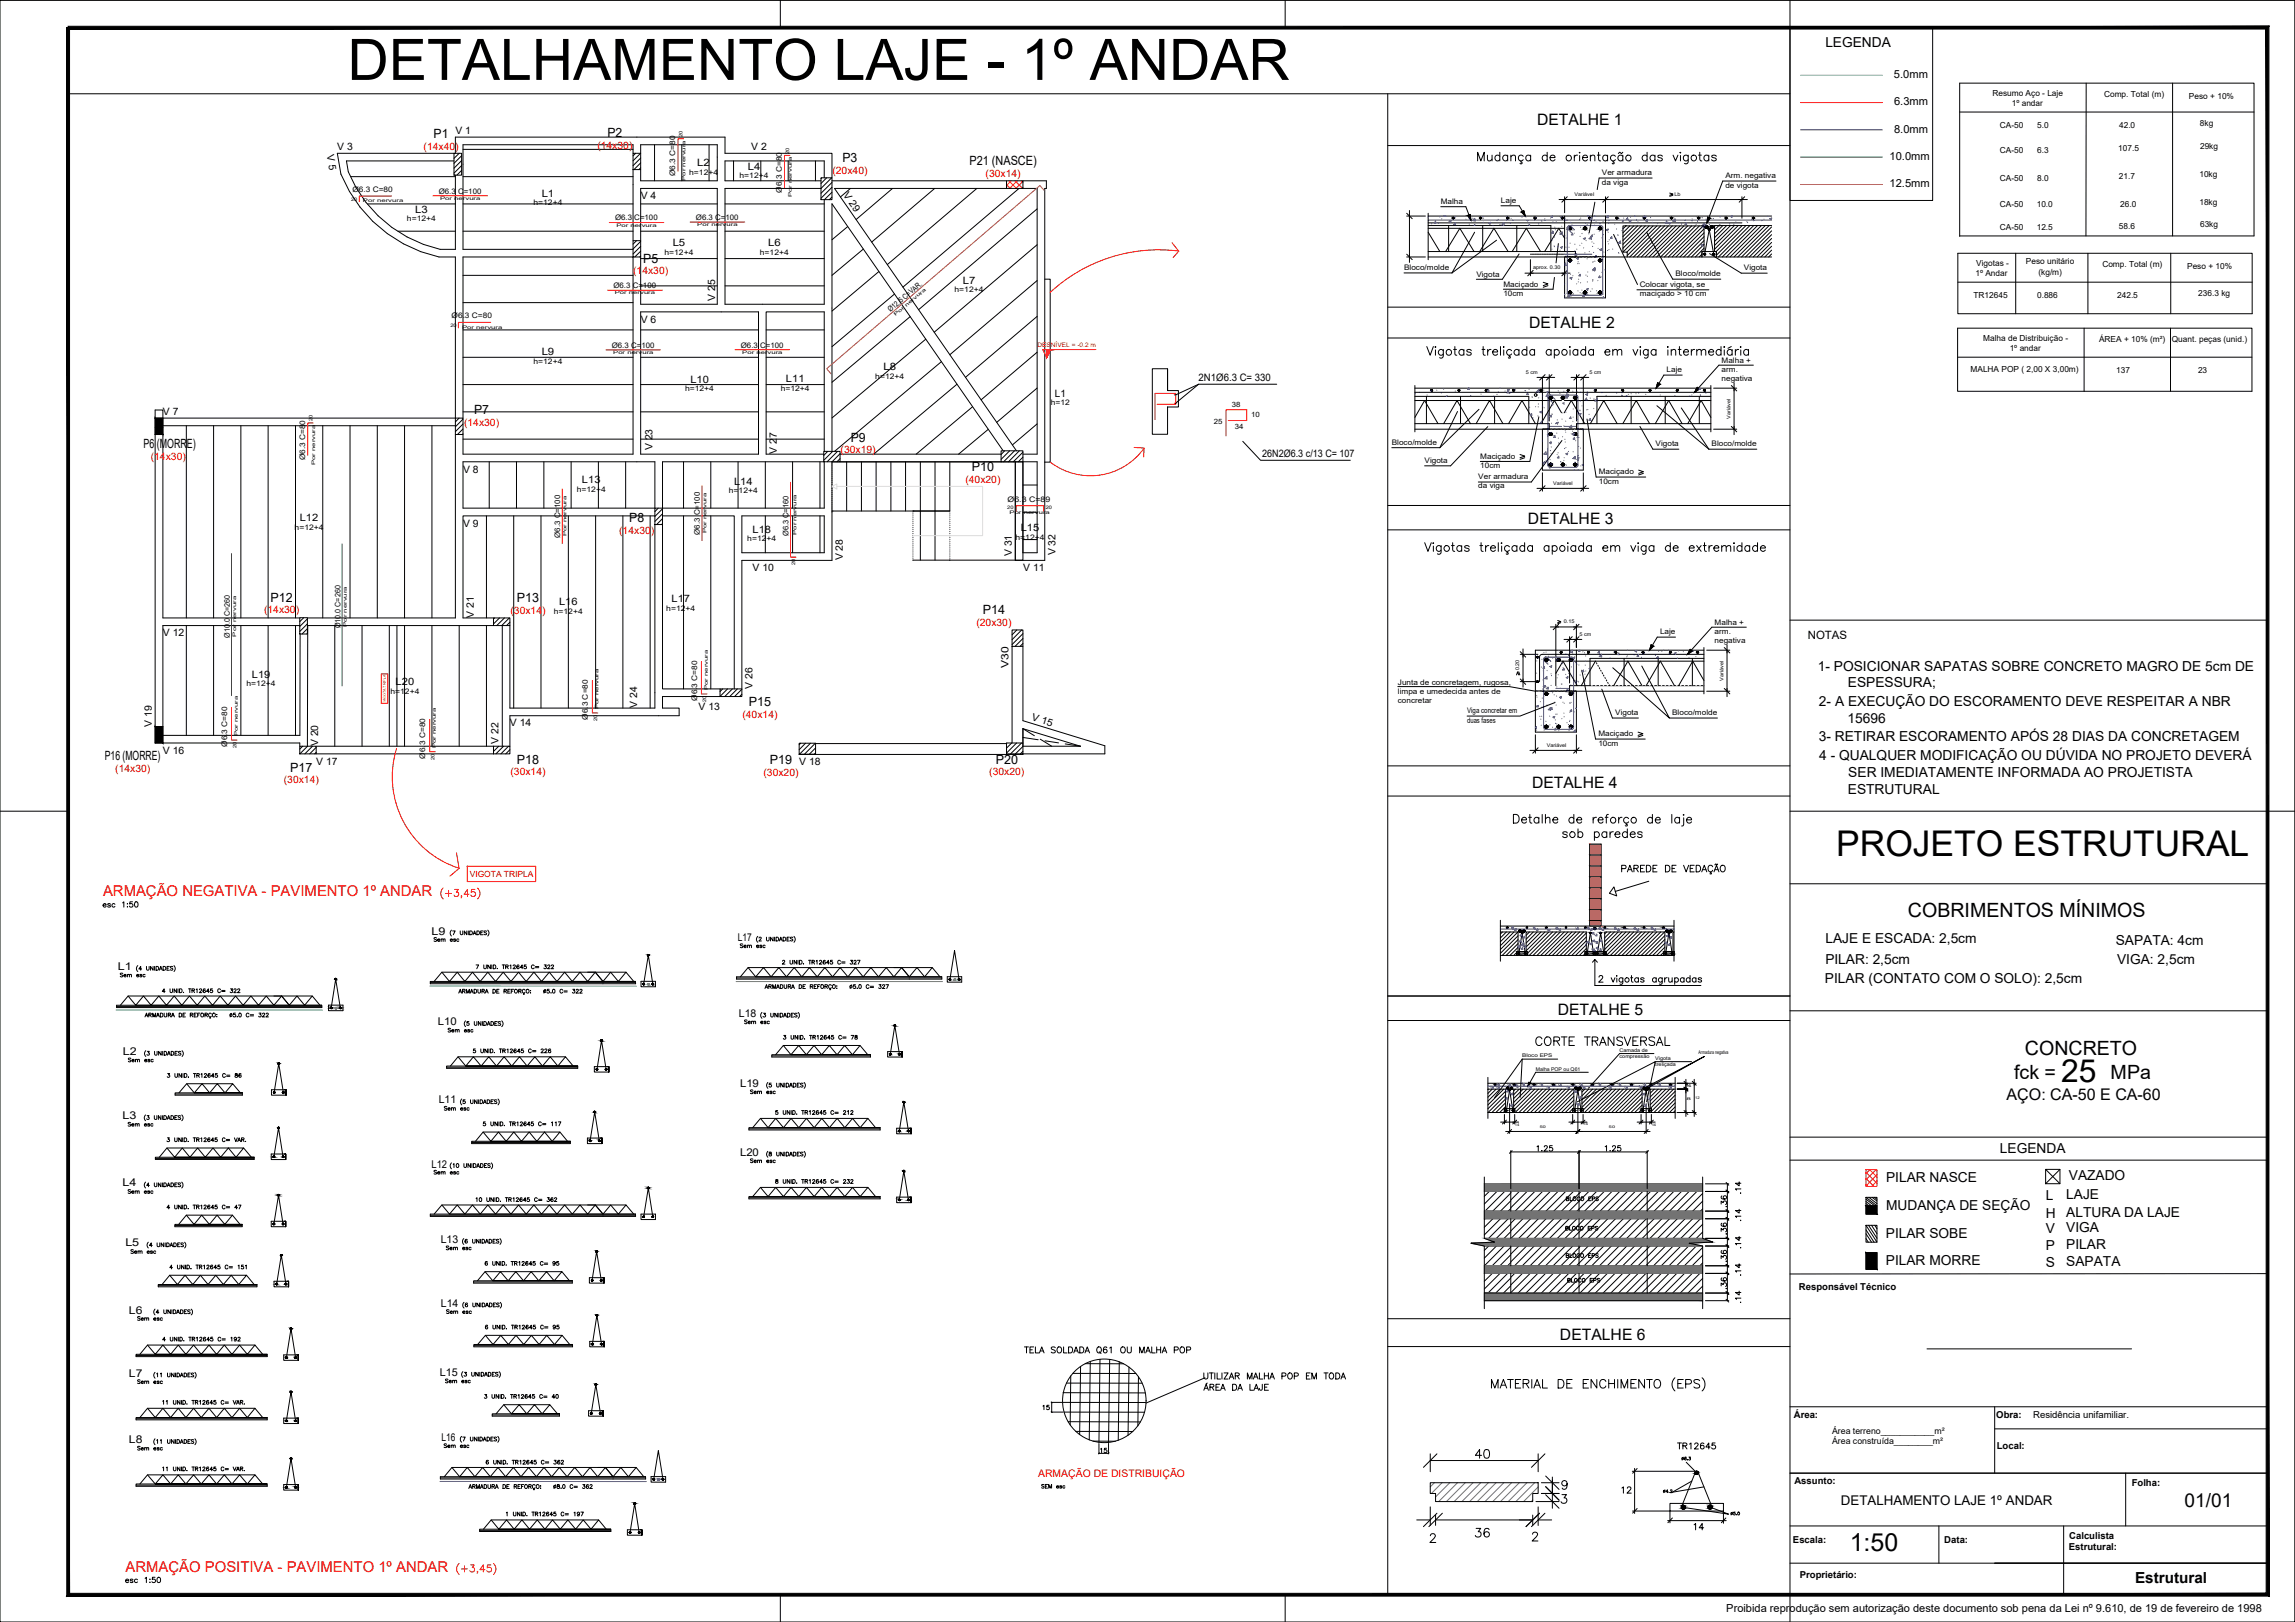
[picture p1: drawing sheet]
<svg xmlns="http://www.w3.org/2000/svg" width="841mm" height="594mm" viewBox="0 0 841 594" stroke-linecap="round" stroke-linejoin="round" font-family="sans-serif">
<defs><g id="words">
<text font-size="21" x="127.3" y="29.3">DETALHAMENTO LAJE - 1º ANDAR</text>
<text font-size="13" x="672.9" y="313.6">PROJETO ESTRUTURAL</text>
<text font-size="11.7" x="755.3" y="396.4">25</text>
<g font-size="11.5">
<text x="36.7" y="333.4">(+3,45) esc 1:50</text>
<text x="44.8" y="581">(+3,45) esc 1:50</text>
</g>
<text font-size="9.1" x="677.8" y="568.3">1:50</text>
<g font-size="7.2">
<text x="699.2" y="335.9">COBRIMENTOS MÍNIMOS</text>
<text x="742.1" y="386.3">CONCRETO</text>
<text x="738.1" y="395.2">fck =</text>
<text x="773.5" y="395.2">MPa</text>
</g>
<text font-size="7" x="800.6" y="551.8">01/01</text>
<g font-size="6.6">
<text x="561.6" y="384.2">CORTE TRANSVERSAL</text>
<text x="539.4" y="535.2">40</text>
<text x="539.4" y="564.1">36</text>
</g>
<text font-size="5.9" x="735.3" y="402.9">AÇO: CA-50 E CA-60</text>
<g font-size="5.8">
<text x="563.3" y="45.7">DETALHE 1</text>
<text x="560.4" y="120.2">DETALHE 2</text>
<text x="559.9" y="192.1">DETALHE 3</text>
<text x="561.4" y="288.6">DETALHE 4</text>
<text x="570.8" y="371.7">DETALHE 5</text>
<text x="571.7" y="490.7">DETALHE 6</text>
</g>
<g font-size="5.7">
<text x="374.3" y="497.1">TELA SOLDADA Q61 OU MALHA POP</text>
<text x="593" y="548.2">12</text>
<text x="619.5" y="561.6">14</text>
</g>
<text font-size="5.6" x="782.4" y="579.7">Estrutural</text>
<g font-size="5.4" fill="#f00">
<text x="37.8" y="328.4">ARMAÇÃO NEGATIVA - PAVIMENTO 1º ANDAR</text>
<text x="46" y="575.7">ARMAÇÃO POSITIVA - PAVIMENTO 1º ANDAR</text>
</g>
<g font-size="5.3">
<text x="562" y="423">1.25</text>
<text x="587" y="423">1.25</text>
<text x="633.6" y="443.1" transform="rotate(-90 633.6 443.1)">.36</text>
<text x="638.9" y="438.1" transform="rotate(-90 638.9 438.1)">.14</text>
<text x="638.9" y="448.4" transform="rotate(-90 638.9 448.4)">.14</text>
<text x="633.6" y="453.3" transform="rotate(-90 633.6 453.3)">.36</text>
<text x="638.9" y="458.3" transform="rotate(-90 638.9 458.3)">.14</text>
<text x="633.6" y="463.2" transform="rotate(-90 633.6 463.2)">.36</text>
<text x="633.6" y="473.4" transform="rotate(-90 633.6 473.4)">.36</text>
<text x="638.9" y="468.1" transform="rotate(-90 638.9 468.1)">.14</text>
<text x="638.9" y="478.4" transform="rotate(-90 638.9 478.4)">.14</text>
<text x="613.5" y="532">TR12645</text>
</g>
<g font-size="5">
<text x="668.9" y="17">LEGENDA</text>
<text x="666.2" y="245.7">1- POSICIONAR SAPATAS SOBRE CONCRETO MAGRO DE 5cm DE</text>
<text x="677.2" y="251.8">ESPESSURA;</text>
<text x="666.6" y="258.6">2- A EXECUÇÃO DO ESCORAMENTO DEVE RESPEITAR A NBR</text>
<text x="677" y="264.6">15696</text>
<text x="666.5" y="271.6">3- RETIRAR ESCORAMENTO APÓS 28 DIAS DA CONCRETAGEM</text>
<text x="666.7" y="278.5">4 - QUALQUER MODIFICAÇÃO OU DÚVIDA NO PROJETO DEVERÁ</text>
<text x="677.3" y="284.6">SER IMEDIATAMENTE INFORMADA AO PROJETISTA</text>
<text x="677.2" y="290.7">ESTRUTURAL</text>
<text x="669" y="345.4">LAJE E ESCADA: 2,5cm</text>
<text x="775.3" y="346.2">SAPATA: 4cm</text>
<text x="668.9" y="353.2">PILAR: 2,5cm</text>
<text x="775.8" y="353">VIGA: 2,5cm</text>
<text x="668.8" y="360.2">PILAR (CONTATO COM O SOLO): 2,5cm</text>
<text x="732.9" y="422.3">LEGENDA</text>
<text x="691.2" y="433.1">PILAR NASCE</text>
<text x="758.1" y="432.1">VAZADO</text>
<text x="691.2" y="443.2">MUDANÇA DE SEÇÃO</text>
<text x="749.7" y="439.6">L</text>
<text x="757.2" y="439.2">LAJE</text>
<text x="749.7" y="446">H</text>
<text x="757.2" y="445.7">ALTURA DA LAJE</text>
<text x="691.1" y="453.6">PILAR SOBE</text>
<text x="749.7" y="451.6">V</text>
<text x="757.2" y="451.3">VIGA</text>
<text x="749.7" y="457.7">P</text>
<text x="757.2" y="457.4">PILAR</text>
<text x="691.1" y="463.5">PILAR MORRE</text>
<text x="749.7" y="464.1">S</text>
<text x="757.2" y="463.7">SAPATA</text>
</g>
<g font-size="4.9">
<text x="381" y="517.5">15</text>
<text x="402.2" y="533.4">15</text>
<text x="674.6" y="551.2">DETALHAMENTO LAJE 1º ANDAR</text>
</g>
<g font-size="4.7">
<text x="158.9" y="50.6">P1</text>
<text x="222.6" y="50.3">P2</text>
<text x="308.7" y="59.3">P3</text>
<text x="355.3" y="60.4">P21 (NASCE)</text>
<text x="235.7" y="96.2">P5</text>
<text x="173.7" y="151.7">P7</text>
<text x="311.7" y="161.7">P9</text>
<text x="52.6" y="164.2">P6 (MORRE)</text>
<text x="356.1" y="172.6">P10</text>
<text x="230.6" y="191.2">P8</text>
<text x="99.1" y="220.4">P12</text>
<text x="189.4" y="220.4">P13</text>
<text x="360.1" y="224.9">P14</text>
<text x="274.4" y="258.7">P15</text>
<text x="38.4" y="278.4">P16 (MORRE)</text>
<text x="189.4" y="279.7">P18</text>
<text x="282.1" y="279.8">P19</text>
<text x="364.9" y="279.7">P20</text>
<text x="106.3" y="282.6">P17</text>
</g>
<g font-size="4.4">
<text x="157.7" y="346.1">Sem esc</text>
<text x="269.9" y="348.2">Sem esc</text>
<text x="42.7" y="359.1">Sem esc</text>
<text x="271.6" y="376.1">Sem esc</text>
<text x="163" y="379.2">Sem esc</text>
<text x="45.9" y="390.2">Sem esc</text>
<text x="273.8" y="401.8">Sem esc</text>
<text x="161.6" y="407.8">Sem esc</text>
<text x="273.8" y="427.2">Sem esc</text>
<text x="46.6" y="460.4">Sem esc</text>
<text x="162.3" y="459">Sem esc</text>
<text x="49" y="484.7">Sem esc</text>
<text x="162.3" y="482.2">Sem esc</text>
<text x="49" y="508">Sem esc</text>
<text x="161.9" y="507.6">Sem esc</text>
<text x="49" y="532.3">Sem esc</text>
<text x="161.6" y="531.3">Sem esc</text>
</g>
<text font-size="4.2" x="662.5" y="234">NOTAS</text>
<g font-size="4.1">
<text x="694.1" y="28.6">5.0mm</text>
<text x="694.1" y="38.5">6.3mm</text>
<text x="694.1" y="48.6">8.0mm</text>
<text x="692.4" y="58.6">10.0mm</text>
<text x="692.4" y="68.4">12.5mm</text>
<text x="632.6" y="590.4">Proibida reprodução sem autorização deste documento sob pena da Lei nº 9.610, de 19 de fevereiro de 1998</text>
</g>
<g font-size="4">
<text x="157.7" y="431.1">Sem esc</text>
<text x="614.9" y="535.9">6.3</text>
<text x="608.2" y="547.9">4.2</text>
<text x="632.9" y="556">5.0</text>
</g>
<g font-size="3.9">
<text x="158.1" y="342.4">L9</text>
<text x="270.3" y="344.6">L17</text>
<text x="43.1" y="355.4">L1</text>
<text x="160.4" y="375.6">L10</text>
<text x="270.8" y="372.4">L18</text>
<text x="45" y="386.4">L2</text>
<text x="271.2" y="398.1">L19</text>
<text x="160.8" y="404.1">L11</text>
<text x="44.9" y="409.9">L3</text>
<text x="271.2" y="423.4">L20</text>
<text x="158.1" y="427.6">L12</text>
<text x="44.9" y="434.6">L4</text>
<text x="161.5" y="455.2">L13</text>
<text x="45.9" y="456.5">L5</text>
<text x="161.6" y="478.6">L14</text>
<text x="47.2" y="481.1">L6</text>
<text x="161.2" y="504">L15</text>
<text x="47.2" y="504.3">L7</text>
<text x="161.8" y="527.7">L16</text>
<text x="47.2" y="528.7">L8</text>
</g>
<g font-size="3.8">
<text x="439.3" y="139.4">2N1Ø6.3 C= 330</text>
<text x="462.6" y="167.2">26N2Ø6.3 c/13 C= 107</text>
</g>
<text font-size="3.8" fill="#f00" x="380.4" y="540.9">ARMAÇÃO DE DISTRIBUIÇÃO</text>
<g font-size="3.7">
<text x="166.9" y="49">V 1</text>
<text x="119.8" y="56.8" transform="rotate(80 119.8 56.8)">V 5</text>
<text x="123.6" y="54.9">V 3</text>
<text x="275.3" y="54.9">V 2</text>
<text x="255.5" y="60.8">L2</text>
<text x="274" y="62.1">L4</text>
<text x="308.8" y="71.4" transform="rotate(55 308.8 71.4)">V 29</text>
<text x="152.1" y="77.9">L3</text>
<text x="198.5" y="72">L1</text>
<text x="234.8" y="73">V 4</text>
<text x="246.5" y="90.1">L5</text>
<text x="281.5" y="90.1">L6</text>
<text x="352.8" y="103.9">L7</text>
<text x="262.1" y="110.2" transform="rotate(-90 262.1 110.2)">V 25</text>
<text x="234.8" y="118.2">V 6</text>
<text x="198.5" y="130.1">L9</text>
<text x="323.8" y="135.6">L8</text>
<text x="253" y="140.1">L10</text>
<text x="288" y="140.1">L11</text>
<text x="386.6" y="145.3">L1</text>
<text x="59.7" y="151.9">V 7</text>
<text x="239.1" y="164.9" transform="rotate(-90 239.1 164.9)">V 23</text>
<text x="284.7" y="166.3" transform="rotate(-90 284.7 166.3)">V 27</text>
<text x="169.7" y="173.1">V 8</text>
<text x="213.3" y="176.9">L13</text>
<text x="269" y="177.5">L14</text>
<text x="109.9" y="191">L12</text>
<text x="169.7" y="192.9">V 9</text>
<text x="275.8" y="195">L18</text>
<text x="374.1" y="194.6">L15</text>
<text x="370.8" y="203.8" transform="rotate(-90 370.8 203.8)">V 31</text>
<text x="386.8" y="203.4" transform="rotate(-90 386.8 203.4)">V 32</text>
<text x="275.8" y="209.1">V 10</text>
<text x="308.8" y="205.2" transform="rotate(-90 308.8 205.2)">V 28</text>
<text x="375" y="209.2">V 11</text>
<text x="204.9" y="221.5">L16</text>
<text x="246.1" y="220.4">L17</text>
<text x="173.6" y="226.3" transform="rotate(-90 173.6 226.3)">V 21</text>
<text x="59.7" y="233.1">V 12</text>
<text x="369.6" y="244.6" transform="rotate(-90 369.6 244.6)">V30</text>
<text x="92.3" y="248.2">L19</text>
<text x="145" y="251.1">L20</text>
<text x="275.8" y="252.3" transform="rotate(-90 275.8 252.3)">V 26</text>
<text x="233.6" y="259.3" transform="rotate(-90 233.6 259.3)">V 24</text>
<text x="256" y="260.2">V 13</text>
<text x="377.9" y="263.9" transform="rotate(17 377.9 263.9)">V 15</text>
<text x="55.6" y="266.1" transform="rotate(-90 55.6 266.1)">V 19</text>
<text x="186.9" y="266.1">V 14</text>
<text x="116.6" y="273.3" transform="rotate(-90 116.6 273.3)">V 20</text>
<text x="182.7" y="272.6" transform="rotate(-90 182.7 272.6)">V 22</text>
<text x="59.7" y="276.1">V 16</text>
<text x="115.9" y="280">V 17</text>
<text x="292.9" y="280.3">V 18</text>
</g>
<g font-size="3.7" fill="#f00">
<text x="155.2" y="54.9">(14x40)</text>
<text x="218.9" y="54.6">(14x30)</text>
<text x="305.1" y="63.6">(20x40)</text>
<text x="361.2" y="64.7">(30x14)</text>
<text x="232" y="100.5">(14x30)</text>
<text x="170.1" y="156">(14x30)</text>
<text x="308.1" y="166">(30x19)</text>
<text x="55.2" y="168.5">(14x30)</text>
<text x="353.8" y="177">(40x20)</text>
<text x="226.9" y="195.6">(14x30)</text>
<text x="96.8" y="224.7">(14x30)</text>
<text x="187.1" y="224.8">(30x14)</text>
<text x="357.8" y="229.2">(20x30)</text>
<text x="272.1" y="263">(40x14)</text>
<text x="42.2" y="282.7">(14x30)</text>
<text x="104" y="286.9">(30x14)</text>
<text x="187.1" y="284">(30x14)</text>
<text x="279.8" y="284.1">(30x20)</text>
<text x="362.5" y="284">(30x20)</text>
</g>
<g font-size="3.5">
<text x="659.2" y="472.3">Responsável Técnico</text>
<text x="657.4" y="519.5">Área:</text>
<text x="731.6" y="519.2">Obra:</text>
<text x="745.1" y="519.3">Residência unifamiliar.</text>
<text x="731.7" y="530.7">Local:</text>
<text x="657.6" y="543.5">Assunto:</text>
<text x="781.2" y="544.3">Folha:</text>
<text x="758.3" y="563.7">Calculista</text>
<text x="657.1" y="565.3">Escala:</text>
<text x="712.5" y="565.3">Data:</text>
<text x="758.2" y="567.8">Estrutural:</text>
<text x="659.6" y="577.8">Proprietário:</text>
</g>
<g font-size="3.2">
<text x="671.4" y="525.4">Área terreno___________m²</text>
<text x="671.4" y="529">Área construída________m²</text>
</g>
<text font-size="3.1" fill="#f00" x="172.1" y="321.2">VIGOTA TRIPLA</text>
<g font-size="3">
<text x="730.1" y="35.2">Resumo Aço - Laje</text>
<text x="771.1" y="35.4">Comp. Total (m)</text>
<text x="737.2" y="38.8">1º andar</text>
<text x="802.2" y="36.1">Peso + 10%</text>
<text x="732.9" y="47">CA-50</text>
<text x="746.6" y="47">5.0</text>
<text x="776.6" y="46.9">42.0</text>
<text x="806.2" y="46.1">8kg</text>
<text x="732.9" y="56.1">CA-50</text>
<text x="746.6" y="56.1">6.3</text>
<text x="776.3" y="55.4">107.5</text>
<text x="806.2" y="54.6">29kg</text>
<text x="776.5" y="65.5">21.7</text>
<text x="806" y="64.7">10kg</text>
<text x="732.9" y="66.3">CA-50</text>
<text x="746.6" y="66.4">8.0</text>
<text x="732.9" y="75.7">CA-50</text>
<text x="746.4" y="75.7">10.0</text>
<text x="776.9" y="75.8">26.0</text>
<text x="806" y="75.1">18kg</text>
<text x="776.5" y="84">58.6</text>
<text x="806.2" y="83.2">63kg</text>
<text x="732.9" y="84.3">CA-50</text>
<text x="746.4" y="84.3">12.5</text>
<text x="723.9" y="101.1">1º Andar</text>
<text x="724.2" y="97.4">Vigotas -</text>
<text x="742.4" y="96.9">Peso unitário</text>
<text x="747" y="100.6">(kg/m)</text>
<text x="770.4" y="97.8">Comp. Total (m)</text>
<text x="801.5" y="98.4">Peso + 10%</text>
<text x="723.2" y="109.1">TR12645</text>
<text x="746.5" y="109.1">0.886</text>
<text x="775.8" y="109.2">242.5</text>
<text x="805.6" y="108.4">236.3 kg</text>
<text x="726.7" y="125">Malha de Distribuição -</text>
<text x="769.2" y="125.2">ÁREA + 10% (m²)</text>
<text x="795.9" y="125.3">Quant. peças (unid.)</text>
<text x="736.5" y="128.6">1º andar</text>
<text x="722.1" y="136.1">MALHA POP ( 2,00 X 3,00m)</text>
<text x="775.5" y="136.6">137</text>
<text x="805.5" y="136.5">23</text>
</g>
<g font-size="2.8">
<text x="247.5" y="64.5" transform="rotate(-90 247.5 64.5)">Ø6.3 C=80</text>
<text x="252.6" y="64">h=12+4</text>
<text x="271" y="65.2">h=12+4</text>
<text x="587" y="64.2">Ver armadura</text>
<text x="632.3" y="65.3">Arm. negativa</text>
<text x="129.1" y="70.2">Ø6.3 C=80</text>
<text x="160.8" y="71">Ø6.3 C=100</text>
<text x="286.5" y="70.6" transform="rotate(-90 286.5 70.6)">Ø6.3 C=80</text>
<text x="587" y="67.6">da viga</text>
<text x="632.3" y="68.7">de vigota</text>
<text x="195.5" y="75.2">h=12+4</text>
<text x="528" y="74.7">Malha</text>
<text x="550" y="74.4">Laje</text>
<text x="149.1" y="81">h=12+4</text>
<text x="225.4" y="80.7">Ø6.3 C=100</text>
<text x="255" y="80.6">Ø6.3 C=100</text>
<text x="243.5" y="93.2">h=12+4</text>
<text x="278.5" y="93.3">h=12+4</text>
<text x="514.5" y="99">Bloco/molde</text>
<text x="541" y="101.3">Vigota</text>
<text x="614" y="101.2">Bloco/molde</text>
<text x="639.1" y="99">Vigota</text>
<text x="224.8" y="105.5">Ø6.3 C=100</text>
<text x="349.8" y="107.1">h=12+4</text>
<text x="550.9" y="105">Maciçado</text>
<text x="600.9" y="105.2">Colocar vigota, se</text>
<text x="550.9" y="108.3">10cm</text>
<text x="600.9" y="108.5">maciçado &gt; 10 cm</text>
<text x="165.5" y="116.5">Ø6.3 C=80</text>
<text x="326.3" y="114.4" transform="rotate(-41 326.3 114.4)">Ø12.5 C=VAR.</text>
<text x="224.2" y="127.4">Ø6.3 C=100</text>
<text x="271.5" y="127.3">Ø6.3 C=100</text>
<text x="195.5" y="133.2">h=12+4</text>
<text x="610.7" y="136.4">Laje</text>
<text x="630.9" y="132.8">Malha +</text>
<text x="630.9" y="136.1">arm.</text>
<text x="251" y="143.3">h=12+4</text>
<text x="286.1" y="143.3">h=12+4</text>
<text x="320.8" y="138.7">h=12+4</text>
<text x="630.9" y="139.5">negativa</text>
<text x="385.1" y="148.4">h=12</text>
<text x="510" y="163">Bloco/molde</text>
<text x="542.5" y="168">Maciçado</text>
<text x="606.7" y="163.5">Vigota</text>
<text x="627.2" y="163.5">Bloco/molde</text>
<text x="111.8" y="168.6" transform="rotate(-90 111.8 168.6)">Ø6.3 C=80</text>
<text x="522.1" y="169.6">Vigota</text>
<text x="542.5" y="171.4">10cm</text>
<text x="585.9" y="173.7">Maciçado</text>
<text x="541.7" y="175.5">Ver armadura</text>
<text x="541.7" y="178.9">da viga</text>
<text x="585.9" y="177.1">10cm</text>
<text x="211.4" y="180.1">h=12+4</text>
<text x="267.1" y="180.7">h=12+4</text>
<text x="369.2" y="183.9">Ø6.3 C=89</text>
<text x="107.9" y="194.1">h=12+4</text>
<text x="205.3" y="196.9" transform="rotate(-90 205.3 196.9)">Ø6.3 C=100</text>
<text x="256.5" y="195.8" transform="rotate(-90 256.5 195.8)">Ø6.3 C=100</text>
<text x="289" y="196.4" transform="rotate(-90 289 196.4)">Ø6.3 C=160</text>
<text x="372.2" y="197.8">h=12+4</text>
<text x="273.9" y="198.2">h=12+4</text>
<text x="202.9" y="224.7">h=12+4</text>
<text x="244.2" y="223.6">h=12+4</text>
<text x="84.2" y="233.7" transform="rotate(-90 84.2 233.7)">Ø10.0 C=260</text>
<text x="124.8" y="230.1" transform="rotate(-90 124.8 230.1)">Ø10.0 C=260</text>
<text x="608.3" y="232.3">Laje</text>
<text x="628.4" y="228.7">Malha +</text>
<text x="628.4" y="232.1">arm.</text>
<text x="628.4" y="235.5">negativa</text>
<text x="90.3" y="251.4">h=12+4</text>
<text x="512.3" y="250.9">Junta de concretagem, rugosa,</text>
<text x="143.1" y="254.2">h=12+4</text>
<text x="255.4" y="256.7" transform="rotate(-90 255.4 256.7)">Ø6.3 C=80</text>
<text x="512.3" y="254.3">limpa e umedecida antes de</text>
<text x="512.3" y="257.7">concretar</text>
<text x="215.5" y="263.7" transform="rotate(-90 215.5 263.7)">Ø6.3 C=80</text>
<text x="537.6" y="261.3">Viga concretar em</text>
<text x="591.9" y="262">Vigota</text>
<text x="612.8" y="262">Bloco/molde</text>
<text x="537.6" y="264.6">duas fases</text>
<text x="585.7" y="269.7">Maciçado</text>
<text x="83.2" y="273.6" transform="rotate(-90 83.2 273.6)">Ø6.3 C=80</text>
<text x="585.7" y="273.1">10cm</text>
<text x="155.8" y="277.9" transform="rotate(-90 155.8 277.9)">Ø6.3 C=80</text>
</g>
<g font-size="2.7">
<text x="451.4" y="148.9">38</text>
<text x="444.8" y="155.1">25</text>
<text x="458.5" y="152.8">10</text>
<text x="452.5" y="157.1">34</text>
</g>
<text font-size="2.3" fill="#f00" x="380.2" y="127.2">DESNÍVEL = -0.2 m</text>
<g font-size="1.9">
<text x="577" y="71.7">Variável</text>
<text x="613.6" y="71.7">Lb</text>
<text x="561.8" y="98.7">aprox. 0.30</text>
<text x="559.1" y="136.9">5 cm</text>
<text x="582.5" y="136.9">5 cm</text>
<text x="634.1" y="153.3" transform="rotate(-90 634.1 153.3)">Variável</text>
<text x="569.1" y="177.6">Variável</text>
<text x="573.1" y="228.3">0.15</text>
<text x="578.9" y="232.8">5 cm</text>
<text x="556.8" y="245.5" transform="rotate(-90 556.8 245.5)">0.20</text>
<text x="631.6" y="249.3" transform="rotate(-90 631.6 249.3)">Variável</text>
<text x="566.8" y="273.5">Variável</text>
<text x="557.8" y="387.2">Bloco EPS</text>
<text x="593.5" y="385.2">Camada de</text>
<text x="593.5" y="387.5">compressão</text>
<text x="606.6" y="388.2">Vigota</text>
<text x="622.4" y="385.9">Armadura negativa</text>
<text x="562.8" y="392.1">Malha POP ou Q61</text>
<text x="606.6" y="390.4">treliçada</text>
</g>
<g font-size="1.8">
<text x="250.1" y="50.2" transform="rotate(-89 250.1 50.2)">20</text>
<text x="289.1" y="56.3" transform="rotate(-89 289.1 56.3)">20</text>
<text x="251.2" y="66.2" transform="rotate(-90 251.2 66.2)">Por nervura</text>
<text x="128.7" y="73.6">20</text>
<text x="133" y="74.1">Por nervura</text>
<text x="161.3" y="73.3">Por nervura</text>
<text x="290.2" y="72.3" transform="rotate(-90 290.2 72.3)">Por nervura</text>
<text x="225.9" y="83.1">Por nervura</text>
<text x="255.5" y="82.9">Por nervura</text>
<text x="225.3" y="107.8">Por nervura</text>
<text x="165.1" y="119.9">20</text>
<text x="328.2" y="115.9" transform="rotate(-40 328.2 115.9)">P o r n e r v u r a</text>
<text x="169.3" y="120.4">Por nervura</text>
<text x="224.7" y="129.7">Por nervura</text>
<text x="272" y="129.6">Por nervura</text>
<text x="114.5" y="154.3" transform="rotate(-89 114.5 154.3)">20</text>
<text x="115.4" y="170.4" transform="rotate(-90 115.4 170.4)">Por nervura</text>
<text x="369.1" y="186.4" transform="rotate(1 369.1 186.4)">20</text>
<text x="370" y="188.4">Por nervura</text>
<text x="383.2" y="186.3" transform="rotate(1 383.2 186.3)">20</text>
<text x="207.6" y="196.4" transform="rotate(-90 207.6 196.4)">Por nervura</text>
<text x="258.9" y="195.3" transform="rotate(-90 258.9 195.3)">Por nervura</text>
<text x="291.9" y="195.9" transform="rotate(-90 291.9 195.9)">Por nervura</text>
<text x="291.4" y="207" transform="rotate(-89 291.4 207)">20</text>
<text x="86.5" y="233.1" transform="rotate(-90 86.5 233.1)">Por nervura</text>
<text x="127.1" y="229.6" transform="rotate(-90 127.1 229.6)">Por nervura</text>
<text x="258.8" y="257.1" transform="rotate(-90 258.8 257.1)">20</text>
<text x="259.3" y="252.8" transform="rotate(-90 259.3 252.8)">Por nervura</text>
<text x="219.4" y="259.8" transform="rotate(-90 219.4 259.8)">Por nervura</text>
<text x="87.1" y="269.7" transform="rotate(-90 87.1 269.7)">Por nervura</text>
<text x="218.9" y="264.1" transform="rotate(-89 218.9 264.1)">20</text>
<text x="86.6" y="274" transform="rotate(-90 86.6 274)">20</text>
<text x="159.7" y="274" transform="rotate(-90 159.7 274)">Por nervura</text>
<text x="159.2" y="278.3" transform="rotate(-89 159.2 278.3)">20</text>
</g>
<text font-size="1.3" fill="#f00" x="141.4" y="257.2" transform="rotate(-90 141.4 257.2)">VIGOTA TRIPLA</text>
<g font-size="1.3">
<text x="618.2" y="398.2">4</text>
<text x="618" y="402.9">8</text>
<text x="621.2" y="402.4">12</text>
<text x="555.1" y="412.3">14</text>
<text x="564.3" y="413">50</text>
<text x="580.3" y="412.2">14</text>
<text x="589.6" y="413">50</text>
<text x="605.3" y="412.3">14</text>
</g>
</g></defs>
<!-- layer: ARQ-FOLHA -->
<path d="M0 .1h841v594h-841zM286 .1v10M471 .1v10M656 .1v10M0 297.1h25M831 297.1h10M286 584.1v10M471 584.1v10M656 584.1v10" fill="none" stroke="#000" stroke-width=".37"/>
<path d="M24.5 10.1l1 573.5v-573.5zM24.5 10.1l1 573.5-1 1zM25.5 583.6l-1 1 806-1zM24.5 584.6l806-1 1 1zM830.5 10.6v573l1 1zM830.5 10.6l1-1v575zM25 10.6h805.5l1-1zM25 9.6h806.5l-806.5 1z" fill="#000" stroke="#000" stroke-width=".37"/>
<!-- layer: 0 -->
<g fill="none" stroke="#000" stroke-width=".37">
<path d="M535.2 10.1h120.8M656 10.1h52.2v63.3h-52.2zM656 10.1v574M25 34.3h631M508.6 34.3v549.8M764.5 30.5l-.1 55.9M796.2 30.5v55.9M166.4 56.1h-42.8l1.3 7.7a50.6 50.6 0 0 0 36 30.3h6v59h-107.2v-2.9h-2.8v2.9M166.4 58.9h-39.4l.6 4a47.6 47.6 0 0 0 33.7 28.4h5.6v-27.2M166.5 56.1l-.1 .1M166.9 56.1v-5.9h98.8v5.9h39.2v9M168.3 56.1l-1.9 1.9"/>
<path d="M169.2 57l-2.8 2.8M169.2 58.8l-2.8 2.8M232 56.1v-3.1h-62.3v38.3h62.3M232.9 56.1l-.9 1M234.7 56.1l-2.7 2.8M234.8 56.1v-3.1h28v13.2h-28v-4.1M234.8 57.9l-2.8 2.8M234.8 59.7l-2.5 2.4M508.6 53.3h147.4M718.1 41h107.9M169.2 60.6l-2.8 2.8M169.2 62.4l-1.8 1.7"/>
<path d="M232 62.1v26.1M234.8 61.5l-.7 .6M301.2 65.1l-.3 .3M302 65.1v-6.2h-36.3v7.3h35.2M302.9 65.1l-2 2.1M304.8 65.1l-3.9 3.9h-35.2v42.4h36.3v-38.3M304.9 66.2h64M304.9 66.8l-4 4M304.9 68.6l-4 4M304.9 70.4l-2.8 2.7M304.9 72.2l-1 .9M368.9 69h-63.1l66.7 96.1"/>
<path d="M374.9 66.2h8.6v2.8h-.6v100.2M374.9 69h5.2v97.3h-5.2M523.4 79.1h125.8M233.3 88.2l-1.3 1.2M234.8 88.2v-19.2h28v42.4h-28v-17.3M234.8 93.8l-.4 .3M234.8 88.4l-2.8 2.8M234.8 90.2l-2.8 2.8M234.8 92l-2.2 2.1M523.4 94.1h53.9M573.4 94.2l1.7-.3 .3 .3 .8-.2 1.3 .2M577.5 94.2l.3-.2 1.3 .2"/>
<path d="M579 94.2l.3-.2 1.3 .2M580.6 94.2l.8-.2 1.4 .2M582.7 94.2l.3-.2 .3 .2M583.2 94.2l.8-.2 .8 .2M595.9 82.7l-1.2 1.1M597.3 82.7l-2.6 2.6M598.7 82.7l-4 4M600.1 82.7l-5.4 5.4M601.5 82.7l-6.8 6.8M603 82.7l-8.3 8.2M604.4 82.7l-9.7 9.6M605.8 82.7l-9.6 9.6"/>
<path d="M607.2 82.7l-10.9 10.9M608.6 82.7l-11.4 11.4M610 82.7l-11.4 11.4M611.4 82.7l-11.4 11.4M612.9 82.7l-11.4 11.4M614.3 82.7l-11.4 11.4M615.7 82.7l-11.4 11.4M617.1 82.7l-11.4 11.4M618.5 82.7l-11.4 11.4M619.9 82.7l-11.4 11.4M621.3 82.7l-11.4 11.4M622.8 82.7l-11.4 11.4"/>
<path d="M623.7 93.1l-1 1M624.2 82.7l-11.4 11.4M624.5 83.8l-10.3 10.3M624.5 85.3l-8.9 8.8M624.5 86.7l-7.5 7.4M624.5 88.1l-6.1 6M624.5 89.5l-4.7 4.6M624.5 90.9l-3.2 3.2M628.5 82.6l-.2 .2M629.9 82.6l-1.6 1.6M631.4 82.6l-3.1 3.1M632.8 82.6l-4.5 4.5"/>
<path d="M634.2 82.6l-5.9 5.8M635.6 82.6l-7.3 7.3M637 82.6l-8.7 8.7M638.4 82.6l-9.5 9.5M639.8 82.6l-10.8 10.9M641.3 82.6l-11.5 11.5M642.7 82.6l-11.6 11.5M644.1 82.6l-11.5 11.5M645.5 82.6l-11.5 11.5M646.9 82.6l-11.5 11.5M648.3 82.6l-11.5 11.5M649.2 94.1l-61.2-.1-.4 .2-.3-.2-.3 .2-1.1-.3-1.1 .3"/>
<path d="M649.2 83.1l-11 11M649.2 84.6l-9.5 9.5M649.2 86l-8.1 8.1M649.2 87.3l-6.7 6.8M649.2 88.8l-5.3 5.3M649.2 90.2l-3.9 3.9M649.2 91.6l-2.5 2.5M649.2 93l-1.1 1.1M717.5 92.8h107.8v22.1h-107.8zM718.1 86.4h107.9v-55.9h-107.9v56.1M738.7 92.8v22.1M765.1 92.8v22.1"/>
<path d="M795.5 92.8v22.1M234.8 114.2h43.2v52.1h-43.2zM382.9 102.2h2v67.1h-2v35.9h-10.8v-36.1M508.6 112.5h147.4M717.5 103.3h107.8M422.3 135.1h5.6v8h3.9v6h-3.9v10h-5.6zM427.9 135.1v8M508.6 123.8h147.4M717.4 120.2h107.8v23.1h-107.8zM717.4 130.8h107.8M763.7 120.2v23.1M795.4 120.2v23.1"/>
<path d="M56.9 159.1v107M56.9 156.6h2.8M59.7 159.1v67.2h50.2M59.7 155.9h107.2M166.9 159.1v67.2h-54.3M168.2 153.1l-1.3 1.4M169.7 153.1v-59h62.3v72.2h-62.3v-7.2M169.7 153.5l-2.8 2.8M169.7 155.3l-2.8 2.8M169.7 157.1l-2.1 2M169.7 158.9l-.3 .2M518.5 142.2h108.5"/>
<path d="M518.5 157.2h49.2M565.3 157.2l1.6-.2 .9 .2M567.8 157.2l.8-.2 .8 .3M569.3 157.2l.3-.2 .8 .2M570.4 157.3l.3-.2 .3 .2M570.9 157.2l.3-.2 .3 .2M571.4 157.2l1.4-.2 .2 .2 .3-.2 .3 .2 .3-.2 .2 .2M574.1 157.3l.3-.2 .3 .2M574.6 157.2l.3-.2 .2 .2M575.1 157.2l.3-.2 .3 .2M575.6 157.2l.3-.2 .8 .2M577.4 157.2l.4-.2 .2 .2h2.2"/>
<path d="M577.4 157.2l-.4-.2-.3 .2M577.7 157.2h49.3M169.7 169.1h70.3v17h-70.3zM301.9 169.1h-59.1v17h59.2v-17M302 165.3v-51.1h-21.2v52.1h21.1M303.3 165.3l-1.4 1.5M305.1 165.3l-3.2 3.3M306.9 165.3l-3.8 3.8M307.8 169.1h59.1M307.8 166.3h59.1M307.8 166.2l-2.9 2.9v36.1h-33v47.1M307.8 168l-1.1 1.1"/>
<path d="M367.6 165.1l-62.7-90.5v90.7M368.2 165.1l-1.3 1.4M370 165.1l-3.1 3.1M371.8 165.1l-4 4M373.5 165.1l-3.9 4M374.9 169.1h5.2v33.4h-5.2zM374.9 165.6l-3.6 3.5M374.9 167.4l-1.7 1.7M240 188.9h-70.3v37.4h11.1M240 192.1v67.2h-53.1v-30.2M241.2 186.1l-1.2 1.3M242.8 188.9h26.3v63.4"/>
<path d="M242.8 192.1v60.2h21.1M242.8 186.4l-2.8 2.8M242.8 188.2l-2.8 2.8M242.8 190l-2.2 2.1M242.8 191.8l-.4 .3M271.9 188.9h30.1v13.6h-30.1zM508.6 185.1h147.4M508.6 194.1h147.4M109.9 229.1h-50.2v37M110 232.2l-.1 37.1h-50.2M111.3 226.2l-1.4 1.5M112.6 226.7l-2.7 2.8"/>
<path d="M112.6 228.5l-2.7 2.8M112.6 230.3l-1.9 1.9M112.6 232l-.1 .2M180.8 229.1h-68l-.2 44.2-2.7 2.8M181.3 226.3l-.5 .4M183 226.3l-2.2 2.2M184.1 229.1v44.2M184.9 226.3l-2.9 2.8M186.6 226.3l-2.7 2.8M186.9 227.9l-1.3 1.2M370.9 236.7v35.4M372.6 230.7l-1.7 1.8"/>
<path d="M374.4 230.7l-3.5 3.6M374.9 236.7v27.3l30 9.1v3l-112 .1M374.9 232.1l-4 4M374.9 233.9l-2.9 2.8M374.9 235.7l-1.1 1M656 227.1h175M263.9 255.1h-21.1v4.2h6.1v2.8h-62v11.2M264.8 252.3l-.9 1M266.6 252.3l-2.7 2.8M268.4 252.3l-2.8 2.8M270.2 252.3l-2.8 2.8M271.9 252.4l-2.7 2.7"/>
<path d="M271.9 254.3l-.9 .8M512.2 251.5h40.9l9.6 1.7M562.7 253.2l1.7-.2 .8 .2M565.2 253.2l.3-.2 .3 .2M565.7 253.2l.3-.2 1.4 .2M567.3 253.2l.3-.2 .3 .2M568.9 253.2l1.3-.2 .3 .2 .2-.2 .3 .2 .3-.2 .8 .3M568.9 253.2l-.2-.2-.8 .3M572 253.2l.3-.2 .8 .2M577.7 253.2h-2.2l-.3-.2-2.1 .2M624.4 251.1h-49.2v2.1h49.2M59.7 272.1h50.2v1.2"/>
<path d="M110.9 273.3l-1 1.1M114.5 273.3l-2.8 2.8M115.9 273.3h64.9M115.9 276.1h64.9M115.9 273.7l-2.4 2.4M115.9 275.6l-.6 .5M181 273.3l-.2 .1M182.8 273.3l-2 1.9M184.5 273.3l-2.8 2.8M186.4 273.3l-2.8 2.8M186.9 274.6l-1.6 1.5M293.4 272.2l-.5 .6"/>
<path d="M295.2 272.2l-2.3 2.4M297 272.2l-4 4M298.8 272.2l-4 4M298.9 272.3h70M298.9 274l-2.3 2.2M298.9 275.8l-.5 .4M368.9 272.1v.1M370.8 272.1l-1.9 1.9M372.5 272.1l-3.6 3.7M374.4 272.1l-4.1 4M374.9 272.1v-5.2l21 6.4h-21M374.9 273.4l-2.8 2.7"/>
<path d="M374.9 275.2l-1 .9M508.6 280.5h147.4M508.6 291.6h147.4M549.8 339.2h63.7M591.4 324.8l1.1 3.3-2.7-.9zM604.2 322.8l-12.3 3.7M157.7 359.5h75.2v.8h-75.2zM157.7 359.9h75.2M159.1 359.5l2.8-3.4h56.2l2.9 3.4 2.8-3.4 2.8 3.4 2.8-3.4 2.8 3.4M161.9 356.1l2.8 3.4 2.9-3.4 2.7 3.4 2.8-3.4 2.9 3.4 2.8-3.4 2.8 3.4 2.8-3.4 2.8 3.4 2.8-3.4 2.8 3.4 2.9-3.4 2.8 3.4 2.8-3.4 2.8 3.4 2.8-3.4 2.8 3.4 2.9-3.4 2.7 3.4 2.8-3.4 2.9 3.4M215.3 356.1h14.1M234.9 359.4h5.3v2h-5.3z"/>
<path d="M269.9 357.8h75.2v.8h-75.2zM269.9 358.2h75.2M271.3 357.8l2.9-3.4h56.2l2.8 3.4 2.8-3.4 2.8 3.4 2.8-3.4 2.9 3.4M274.2 354.4l2.7 3.4 2.9-3.4 2.8 3.4 2.8-3.4 2.8 3.4 2.8-3.4 2.8 3.4 2.8-3.4 2.9 3.4 2.8-3.4 2.8 3.4 2.8-3.4 2.8 3.4 2.8-3.4 2.8 3.4 2.9-3.4 2.7 3.4 2.9-3.4 2.8 3.4 2.8-3.4 2.8 3.4M327.6 354.4h14M347.1 357.7h5.3v2h-5.3zM348.1 358.7l1.7-10.5 1.7 10.5M549.8 349.9h63.7M550.6 341.3l-.8 .8M552 341.3l-2.2 2.2M553.4 341.3l-3.6 3.6M554.8 341.3l-5 5.1"/>
<path d="M555.9 348.8l-1.2 1.1M555.9 348.5h3.7M556.3 341.3l-6.5 6.5M556.3 342.7l-6.5 6.5M556.3 344.1l-5.8 5.8M556.3 345.6l-4.4 4.3M556.3 347l-3 2.9M556.3 348.4l-.1 .1M560.5 341.3l-1.2 1.3M561.9 341.3l-2.6 2.7M563.3 341.3l-4 4.1M564.7 341.3l-5.4 5.6"/>
<path d="M566.2 341.3l-6.9 6.9M567.6 341.3l-8 8M569 341.3l-8.6 8.6M570.4 341.3l-8.6 8.6M571.8 341.3l-8.6 8.6M573.2 341.3l-8.6 8.6M574.6 341.3l-8.5 8.6M576.1 341.3l-8.6 8.6M577.5 341.3l-8.6 8.6M578.9 341.3l-8.6 8.6M580.3 341.3l-8.6 8.6M580.9 349.2l-.7 .7"/>
<path d="M580.9 348.5h7.6M581.3 341.7l-8.1 8.2M581.3 343.2l-6.8 6.7M581.3 344.6l-5.3 5.3M581.3 346l-3.9 3.9M581.3 347.4l-2.5 2.5M583.6 352.4l.9-1v9.5h38.8M584.5 351.4l.9 1M588.8 341.3l-.7 .8M590.2 341.3l-2.1 2.2M591.6 341.3l-3.5 3.6M593 341.3l-4.9 5"/>
<path d="M594.4 341.3l-6.3 6.4M595.8 341.3l-7.3 7.5M597.3 341.3l-8.6 8.6M598.7 341.3l-8.6 8.6M600.1 341.3l-8.6 8.6M601.5 341.3l-8.6 8.6M602.9 341.3l-8.5 8.6M604.4 341.3l-8.6 8.6M605.7 341.3l-8.5 8.6M607.1 341.3l-8.5 8.6M608.6 341.3l-8.6 8.6M609.7 348.7l-1.2 1.2"/>
<path d="M610 341.3l-8.6 8.6M610.1 342.7l-7.3 7.2M610.1 344.1l-5.8 5.8M610.1 345.5l-4.4 4.4M610.1 346.9l-3 3M610.1 348.3l-.2 .2M42.7 368.2h75.2v.8h-75.2zM42.7 368.6h75.2M44.1 368.2l2.8-3.4h56.3l2.8 3.4 2.8-3.4 2.8 3.4 2.8-3.4 2.9 3.4M46.9 364.8l2.8 3.4 2.9-3.4 2.8 3.4 2.8-3.4 2.8 3.4 2.8-3.4 2.8 3.4 2.8-3.4 2.9 3.4 2.8-3.4 2.8 3.4 2.8-3.4 2.8 3.4 2.8-3.4 2.8 3.4 2.8-3.4 2.8 3.4 2.9-3.4 2.8 3.4 2.8-3.4 2.8 3.4M100.4 364.8h14M120.4 368.1h5.3v2.1h-5.3z"/>
<path d="M121.4 369.2l1.6-10.6 1.7 10.6M235.9 360.4l1.7-10.5 1.6 10.5M508.6 364.8h147.4M508.6 373.8h147.4M68.4 396.9l2.8 3.4 2.8-3.4 2.8 3.4 2.8-3.4 2.9 3.4 2.8-3.4 2.8 3.4M85.3 396.9h-16.9l-2.8 3.4M99.5 399.1h5.3v2h-5.3zM104.2 399.1h.6v2M163.7 390.9h48M167.9 387.1l2.8 3.4 2.8-3.4 2.8 3.4 2.8-3.4 2.8 3.4 2.8-3.4 2.8 3.4 2.9-3.4 2.8 3.4 2.8-3.4 2.8 3.4 2.8-3.4 2.8 3.4 2.8-3.4 2.9 3.4M170.7 390.5h41h-48v.8h48v-.8M207.2 387.1h-39.3l-2.8 3.4"/>
<path d="M217.8 390.7h5.3v2h-5.3zM218.8 391.7l1.6-10.6 1.7 10.6M222.5 390.7h.6v2M282.8 386.7h36.2M287.1 382.9l2.8 3.4 2.8-3.4 2.8 3.4 2.8-3.4 2.8 3.4 2.8-3.4 2.8 3.4 2.8-3.4 2.9 3.4 2.8-3.4h-28.1l-2.9 3.4M289.9 386.3h29.1h-36.2v.9h36.2v-.9M315.2 382.9l2.8 3.4M325.3 385.2h5.3v2h-5.3zM326.3 386.1l1.6-10.5 1.7 10.5M330 385.2h.6v2M545.3 396.8h68.6M545.4 398.9l-.1 .1"/>
<path d="M546.8 398.9l-1.5 1.6M548.3 398.9l-3 3M549.7 398.9l-4.4 4.4M551.1 398.9l-5.8 5.8M551.7 399.7l-6.4 6.4M555.3 398.9l-.6 .7M556.7 398.9l-2 2.1M558.2 398.9l-3.5 3.5M559.6 398.9l-4.9 4.9M561 398.9l-6.3 6.3M562.4 398.9l-7.3 7.3M563.8 398.9l-8.6 8.6"/>
<path d="M565.2 398.9l-8.6 8.6M566.6 398.9l-8.5 8.6M568 398.9l-8.5 8.6M569.5 398.9l-8.6 8.6M570.9 398.9l-8.6 8.6M572.3 398.9l-8.6 8.6M573.7 398.9l-8.6 8.6M575.1 398.9l-8.6 8.6M576.5 398.9l-8.6 8.6M580.8 398.9l-1.1 1.1M582.2 398.9l-2.5 2.5M583.6 398.9l-3.9 3.9"/>
<path d="M585 398.9l-5.3 5.3M586.4 398.9l-6.7 6.7M587.8 398.9l-7.7 7.7M589.2 398.9l-8.5 8.6M590.7 398.9l-8.6 8.6M592.1 398.9l-8.6 8.6M593.5 398.9l-8.6 8.6M594.9 398.9l-8.5 8.6M596.3 398.9l-8.5 8.6M597.7 398.9l-8.5 8.6M599.1 398.9l-8.5 8.6M600.6 398.9l-8.6 8.6"/>
<path d="M601.8 399.1l-8.4 8.4M604.8 398.9l-.1 .1M606.2 398.9l-1.5 1.5M607.7 398.9l-3 2.9M609 398.9l-4.3 4.3M610.5 398.9l-5.8 5.7M611.9 398.9l-7.2 7.1M613.3 398.9l-8.1 8.1M613.9 399.7l-7.8 7.8M64.2 400.7h24.6M71.2 400.3h17.6h-24.6v.8h24.6v-.8M100.5 400.1l1.7-10.5 1.6 10.5"/>
<path d="M172.8 418.4h36.2M177 414.6l2.9 3.4 2.8-3.4 2.8 3.4 2.8-3.4 2.8 3.4 2.8-3.4 2.8 3.4 2.9-3.4 2.8 3.4 2.8-3.4h-28.2l-2.8 3.4M179.9 418h29.1h-36.2v.9h36.2v-.9M205.2 414.6l2.8 3.4M215.3 416.8h5.3v2.1h-5.3zM216.2 417.8l1.7-10.5 1.7 10.5M220 416.8h.6v2.1M274.4 413.4h48.1M278.7 409.6l2.8 3.4 2.8-3.4 2.8 3.4 2.8-3.4 2.8 3.4 2.8-3.4 2.9 3.4 2.8-3.4 2.8 3.4 2.8-3.4 2.8 3.4 2.8-3.4 2.8 3.4 2.9-3.4 2.7 3.4M281.5 413h41h-48.1v.9h48.1v-.9M318.1 409.6h-39.4l-2.9 3.4M328.6 413.2h5.3v2.1h-5.3z"/>
<path d="M329.6 414.2l1.6-10.5 1.7 10.5M333.3 413.2h.6v2.1M545.3 407.5h68.6M551.3 407.1l-.3 .4M551.3 406h3.8M551.7 401.1l-6.4 6.4M551.7 403.9l-3.5 3.6M551.7 405.3l-2.1 2.2M551.7 402.5l-5 5M576.3 406.2l-1.3 1.3M576.3 406h3.8M576.7 400.1l-7.3 7.4"/>
<path d="M576.7 401.5l-5.9 6M576.7 402.9l-4.5 4.6M576.7 404.3l-3.1 3.2M576.7 405.8l-.2 .2M601.4 406.6l-.9 .9M601.4 406h3.8M601.8 400.5l-7 7M601.8 402l-5.6 5.5M601.8 403.4l-4.1 4.1M601.8 404.8l-2.7 2.7M613.9 401.1l-6.3 6.4M613.9 402.6l-4.9 4.9"/>
<path d="M613.9 404l-3.5 3.5M613.9 405.4l-2.1 2.1M613.9 406.8l-.7 .7M656 416.5h175M56.9 424.3h36.2M61.2 420.5l2.8 3.4 2.8-3.4 2.8 3.4 2.8-3.4 2.8 3.4 2.9-3.4 2.8 3.4 2.8-3.4 2.8 3.4 2.8-3.4h-28.1l-2.8 3.4M64 423.9h29.1h-36.2v.8h36.2v-.8M89.3 420.5l2.8 3.4M99.4 422.7h5.3v2h-5.3zM100.4 423.7l1.7-10.6 1.6 10.6M104.1 422.7h.6v2M274.4 438.7h48.1"/>
<path d="M278.7 434.9l2.8 3.3 2.8-3.3 2.8 3.3 2.8-3.3 2.8 3.3 2.8-3.3 2.9 3.3 2.8-3.3 2.8 3.3 2.8-3.3 2.8 3.3 2.8-3.3 2.8 3.3 2.9-3.3 2.7 3.3M281.5 438.2h41h-48.1v.9h48.1v-.9M318.1 434.9h-39.4l-2.9 3.3M328.6 438.5h5.3v2h-5.3zM329.6 439.5l1.6-10.6 1.7 10.6M333.3 438.5h.6v2M543.9 431.1v22.5l3.8 1.3-8.7 .5 4.9 1v22.9M545.8 436.4l-1.9 1.8M548.6 436.4l-4.7 4.6M551.4 436.4l-7.2 7.2M553.6 437l-6.6 6.6M553.6 439.8l-3.7 3.8"/>
<path d="M553.6 421.4v14M553.6 421.9h50M554 436.4l-.4 .3M554.1 421.4l-1 1M556.8 436.4l-3.2 3.1M559.6 436.4l-6 6M562.4 436.4l-7.2 7.2M565.3 436.4l-7.2 7.2M568.1 436.4l-7.2 7.2M570.9 436.4l-7.2 7.2M573.7 436.4l-7.2 7.2M576.6 436.4l-7.2 7.2"/>
<path d="M578.7 421.4v14M579.1 421.4l-1 1M579.4 436.4l-7.2 7.2M582.3 436.4l-7.2 7.2M585.1 436.4l-7.2 7.2M587.9 436.4l-7.2 7.2M590.7 436.4l-7.2 7.2M593.6 436.4l-7.2 7.2M596.4 436.4l-7.2 7.2M599.2 436.4l-7.2 7.2M602 436.4l-7.2 7.2M603.6 437.6l-5.9 6"/>
<path d="M603.6 421.4v14M604.1 421.4l-1 1M624 431.1v22.5l3.7 1.3-8.7 .5 5 1v22.9M625 433.6h8.5M625 436.4h8.5M632.5 433.1l1 1M656 424.9h175M749.6 428.3h5.3v5.2h-5.3zM749.6 428.3l5.3 5.2M754.9 428.3l-5.3 5.2M64.1 448.9h24.6M68.3 445.1l2.8 3.4 2.8-3.4 2.9 3.4 2.7-3.4 2.9 3.4 2.8-3.4 2.8 3.4"/>
<path d="M71.1 448.5h17.6h-24.6v.8h24.6v-.8M85.2 445.1h-16.9l-2.8 3.4M99.4 447.3h5.3v2h-5.3zM100.4 448.3l1.7-10.6 1.6 10.6M104.1 447.3h.6v2M157.7 444.7h75.2v.8h-75.2zM157.7 445.1h75.2M159.1 444.7l2.8-3.4h56.2l2.9 3.4 2.8-3.4 2.8 3.4 2.8-3.4 2.8 3.4M161.9 441.3l2.8 3.4 2.9-3.4 2.7 3.4 2.8-3.4 2.9 3.4 2.8-3.4 2.8 3.4 2.8-3.4 2.8 3.4 2.8-3.4 2.8 3.4 2.9-3.4 2.8 3.4 2.8-3.4 2.8 3.4 2.8-3.4 2.8 3.4 2.9-3.4 2.7 3.4 2.8-3.4 2.9 3.4M215.3 441.3h14.1M234.9 444.7h5.3v2h-5.3zM235.9 445.7l1.7-10.6 1.6 10.6"/>
<path d="M544.2 446.4l-.3 .3M545.5 456.4l-1.6 1.6M547.1 446.4l-3.2 3.1M548.4 456.4l-4.5 4.4M549.9 446.4l-6 5.9M551.2 456.4l-7.2 7.2M552.7 446.4l-7.2 7.2M553.6 442.7l-.9 .9M553.6 448.3l-5.3 5.3M553.6 451.1l-2.4 2.5M553.6 456.8l-6.8 6.8M553.6 459.6l-3.9 4"/>
<path d="M553.8 456.4l-.2 .1M555.3 446.4l-1.7 1.6M556.6 456.4l-3 2.9M558.1 446.4l-4.5 4.5M559.4 456.4l-5.8 5.8M560.9 446.4l-7.2 7.2M562.2 456.4l-7.2 7.2M563.8 446.4l-7.2 7.2M565.1 456.4l-7.2 7.2M566.6 446.4l-7.2 7.2M567.9 456.4l-7.2 7.2M569.4 446.4l-7.2 7.2"/>
<path d="M570.7 456.4l-7.2 7.2M572.3 446.4l-7.3 7.2M573.6 456.4l-7.2 7.2M575.1 446.4l-7.2 7.2M576.4 456.4l-7.2 7.2M577.9 446.4l-7.2 7.2M579.2 456.4l-7.2 7.2M580.7 446.4l-7.2 7.2M582 456.4l-7.2 7.2M583.6 446.4l-7.2 7.2M584.9 456.4l-7.2 7.2M586.4 446.4l-7.2 7.2"/>
<path d="M587.7 456.4l-7.2 7.2M589.2 446.4l-7.2 7.2M590.5 456.4l-7.2 7.2M592 446.4l-7.2 7.2M593.3 456.4l-7.2 7.2M594.9 446.4l-7.2 7.2M596.2 456.4l-7.2 7.2M597.7 446.4l-7.2 7.2M599 456.4l-7.2 7.2M600.5 446.4l-7.2 7.2M601.9 456.4l-7.2 7.2M603.3 446.4l-7.2 7.2"/>
<path d="M603.6 440.5l-3.1 3.1M603.6 443.3l-.3 .3M603.6 448.9l-4.6 4.7M603.6 451.8l-1.8 1.8M603.6 457.4l-6.1 6.2M625 443.6h8.5M625 446.4h8.5M625 453.6h8.5M625 456.4h8.5M683.8 448.8l4 6.2M683.8 450.4l3 4.6M683.8 451.9l2 3.1"/>
<path d="M683.8 453.7l.9 1.3M684.7 448.8l3.1 4.7M685.8 448.8l2 3.1M687 448.8l.8 1.3M58 470.9h36.1M62.2 467.1l2.8 3.4 2.8-3.4 2.9 3.4 2.7-3.4 2.8 3.4 2.9-3.4 2.8 3.4 2.8-3.4 2.8 3.4 2.8-3.4h-28.1l-2.8 3.4M65 470.5h29.1h-36.1v.8h36.1v-.8M90.3 467.1l2.8 3.4M100.4 469.3h5.3v2h-5.3zM101.4 470.3l1.7-10.6 1.7 10.6M105.2 469.3h.5v2M173.6 469.5h36.1"/>
<path d="M177.8 465.8l2.8 3.3 2.8-3.3 2.8 3.3 2.8-3.3 2.9 3.3 2.7-3.3 2.8 3.3 2.9-3.3 2.8 3.3 2.8-3.3h-28.1l-2.8 3.3M180.6 469.1h29.1h-36.1v.9h36.1v-.9M205.9 465.8l2.8 3.3M216 468h5.3v2h-5.3zM217 469l1.7-10.6 1.6 10.6M220.7 468h.6v2M544 466.4l-.1 .1M546.9 466.4l-3 2.9M549.7 466.4l-5.8 5.7M552.5 466.4l-7.2 7.2M553.6 462.4l-1.1 1.2M553.6 468.1l-5.5 5.5"/>
<path d="M553.6 470.9l-2.6 2.7M555.1 466.4l-1.5 1.4M557.9 466.4l-4.3 4.2M560.7 466.4l-7.1 7.1M563.5 466.4l-7.2 7.2M566.4 466.4l-7.2 7.2M569.2 466.4l-7.2 7.2M572.1 466.4l-7.2 7.2M574.9 466.4l-7.2 7.2M577.7 466.4l-7.2 7.2M580.5 466.4l-7.2 7.2M583.4 466.4l-7.2 7.2"/>
<path d="M586.2 466.4l-7.2 7.2M589 466.4l-7.2 7.2M591.8 466.4l-7.2 7.2M594.7 466.4l-7.2 7.2M597.5 466.4l-7.2 7.2M600.3 466.4l-7.2 7.2M603.2 466.4l-7.2 7.2M603.6 460.3l-3.3 3.3M603.6 463.1l-.5 .5M603.6 468.7l-4.8 4.9M603.6 471.6l-2 2M625 463.6h8.5"/>
<path d="M625 466.4h8.5M625 473.6h8.5M625 476.4h8.5M632.5 475.9l1 1M831 466.5l-175 .1M49.9 496.5h48M54.1 492.6l2.8 3.4 2.8-3.4 2.8 3.4 2.8-3.4 2.8 3.4 2.9-3.4 2.7 3.4 2.9-3.4 2.8 3.4 2.8-3.4 2.8 3.4 2.8-3.4 2.8 3.4 2.8-3.4 2.9 3.4M56.9 496h41h-48v.9h48v-.9M93.4 492.6h-39.3l-2.8 3.4M104 496.2h5.3v2h-5.3zM104.9 497.3l1.7-10.6 1.7 10.6M108.7 496.2h.6v2"/>
<path d="M173.7 492.9h36.1M177.9 489.1l2.8 3.3 2.8-3.3 2.8 3.3 2.8-3.3 2.8 3.3 2.8-3.3 2.9 3.3 2.8-3.3 2.8 3.3 2.8-3.3h-28.1l-2.9 3.3M180.7 492.4h29.1h-36.1v.9h36.1M206 489.1l2.8 3.3M209.8 492.4v.9M216.1 491.3h5.3v2h-5.3zM217.1 492.3l1.6-10.6 1.7 10.6M220.9 491.3h.5v2M397.7 499.5h14M399.5 498.7l-.3 28.7M403.1 497.9l-.4 30.5M406.7 497.9l-.5 30.5"/>
<path d="M410.2 498.8l-.4 28.7M508.6 483h147.4M508.6 493.2h147.4M706.2 494h74.9M49.9 519.6h48M54.1 515.8l2.8 3.4 2.8-3.4 2.8 3.4 2.8-3.4 2.8 3.4 2.9-3.4 2.7 3.4 2.9-3.4 2.8 3.4 2.8-3.4 2.8 3.4 2.8-3.4 2.8 3.4 2.8-3.4 2.9 3.4M56.9 519.2h41h-48v.8h48v-.8M93.4 515.8h-39.3l-2.8 3.4M104 519.4h5.3v2h-5.3zM108.7 519.4h.6v2M180.4 518.3h24.6M184.6 514.5l2.8 3.3 2.8-3.3 2.8 3.3 2.9-3.3 2.8 3.3 2.8-3.3 2.8 3.3"/>
<path d="M187.4 517.8h17.6h-24.6v.9h24.6v-.9M201.5 514.5h-16.9l-2.8 3.3M215.7 516.7h5.3v2h-5.3zM216.7 517.7l1.7-10.6 1.6 10.6M220.4 516.7h.6v2M385.2 513.6h4M385.2 517.2h4.4M389.6 513.6l30.2 .1M389.6 510.1l30.1 .1M389.9 517.2h29.5M390.8 506.6h27.7M392.4 504l-.2 17.9"/>
<path d="M393.1 503l23.2 .1M396 500.5l-.4 25M413.7 500.7l-.3 25M417.2 504.3l-.2 17.9M441.6 504.6l-21.6 9.3M656 515.3h175M731 515.3v24.3M104.9 520.4l1.7-10.6 1.7 10.6M165.6 537.5l2.8 3.4 2.8-3.4 2.8 3.4 2.9-3.4 2.8 3.4 2.8-3.4 2.8 3.4 2.8-3.4 2.8 3.4 2.8-3.4 2.9 3.4 2.7-3.4 2.9 3.4 2.8-3.4 2.8 3.4 2.8-3.4 2.8 3.4 2.8-3.4 2.8 3.4 2.9-3.4 2.8 3.4M219 537.5h14.1M391.4 520.7l26.5 .1M394.2 524.3h21"/>
<path d="M400.5 527.8l8.3 .1M524.1 532.5v6.5M524.1 534.9h39.6M526.6 532.5l-5 4.9M563.7 532.5v6.5M566.2 532.5l-5 4.9M598.2 538.9h23.6M599 537.8v16.5M599.9 537.9l-1.6 1.7M617.9 535.6l3.5 3.4M621.2 539.4l-4.9 12.3M622.3 539.4l5 12.4"/>
<path d="M656 539.6h175M731 523.3h100M779 539.6v19.3M49.9 544h48M54.1 540.2l2.8 3.3 2.8-3.3 2.8 3.3 2.8-3.3 2.8 3.3 2.9-3.3 2.7 3.3 2.9-3.3 2.8 3.3 2.8-3.3 2.8 3.3 2.8-3.3 2.8 3.3 2.8-3.3 2.9 3.3M56.9 543.5h41h-48v.9h48v-.9M93.4 540.2h-39.3l-2.8 3.3M104 543.7h5.3v2.1h-5.3zM104.9 544.8l1.7-10.6 1.7 10.6M108.7 543.7h.6v2.1M161.4 540.9h75.2v.8h-75.2zM161.4 541.3h75.2"/>
<path d="M162.8 540.9l2.8-3.4h56.3l2.8 3.4 2.8-3.4 2.8 3.4 2.8-3.4 2.8 3.4M180 556.7l2.8 3.4 2.8-3.4 2.8 3.4 2.9-3.4 2.8 3.4 2.8-3.4 2.8 3.4 2.8-3.4 2.8 3.4 2.8-3.4 2.8 3.4 2.8-3.4 2.9 3.4 2.8-3.4 2.8 3.4M219.4 556.7h-39.4l-2.8 3.4M238.6 540.8h5.3v2.1h-5.3zM239.6 541.8l1.7-10.5 1.7 10.5M519.2 556.7h4.9M524.1 543.1h39.6v3.9h-2v3h-35.6v-3h-2zM524.1 551.9v6.8M526.1 556.7h35.6M526.1 554.9v3.8M526.6 554.2l-5 5M528.6 554.2l-5 5"/>
<path d="M561.7 554.9v3.8M562.9 550h8.4M563.7 551.9v6.8M563.7 556.7h4.9M564.2 554.2l-5 5M564.9 543.1h6.4M564.9 547h6.4M566.2 554.2l-5 5M566.4 540.6l4.9 4.9M566.4 544.5l4.9 5M566.4 547.5l4.9 4.9M568.9 542.1v10.3"/>
<path d="M568.9 541v6M572.4 547.4h1.6l-.8 1.2a1.07 1.07 0 0 1 .7 1.7 1.07 1.07 0 0 1-1.8-.3M574.3 543.3a1 1 0 0 1-1.3 .9 1 1 0 0 1-.5-1.5 1 1 0 0 1 1.6 0 1.72 1.72 0 0 1-1 2.8l-.6-.5M598.3 553.4h13.7M599.9 552.5l-1.6 1.7M611.1 557h21.5M612 550.6h19.6v2.8h-19.6zM612 553.4v4.4M612.9 556l-1.7 1.7M617.6 552.2l15.8 2.4-6.1-2.3M620 542.5l-7.2 4.1M624.4 544.6l-12 2"/>
<path d="M631.6 553.4v4.5M632.5 556l-1.7 1.7M656 558.9h175M710.5 558.9v13.6M756.2 558.9v25.2h74.8v-11.6h-100h100v11.6h-100M175.8 560.5h48.1M182.8 560.1h41h-48v.8h48.1l-.1-.8M229.9 560.3h5.3v2h-5.3zM230.9 561.3l1.7-10.6 1.6 10.6M234.7 560.3h.5v2M524.2 562.5l.3-.6 .9-.2 .6 1-2 2.3h2.2M561.6 561.9l.2-.4 .4-.3 1.1 .3a.99 .99 0 0 1-.3 1.4l-1.5 1.5h2.1"/>
<path d="M656 572.5h175"/>
<circle cx="123" cy="358.6" r=".23"/>
<circle cx="237.6" cy="349.8" r=".23"/>
<circle cx="348.1" cy="358.7" r=".23"/>
<circle cx="351.5" cy="358.7" r=".23"/>
<circle cx="121.4" cy="369.1" r=".23"/>
<circle cx="124.7" cy="369.1" r=".23"/>
<circle cx="235.9" cy="360.4" r=".23"/>
<circle cx="239.2" cy="360.4" r=".23"/>
<circle cx="327.9" cy="375.6" r=".23"/>
<circle cx="102.2" cy="389.5" r=".23"/>
<circle cx="218.8" cy="391.7" r=".23"/>
<circle cx="220.5" cy="381.1" r=".23"/>
<circle cx="222.1" cy="391.7" r=".23"/>
<circle cx="326.3" cy="386.1" r=".23"/>
<circle cx="329.6" cy="386.1" r=".23"/>
<circle cx="100.5" cy="400.1" r=".23"/>
<circle cx="102.1" cy="413.1" r=".23"/>
<circle cx="103.9" cy="400.1" r=".23"/>
<circle cx="216.3" cy="417.8" r=".23"/>
<circle cx="218" cy="407.3" r=".23"/>
<circle cx="219.6" cy="417.8" r=".23"/>
<circle cx="329.6" cy="414.2" r=".23"/>
<circle cx="331.2" cy="403.6" r=".23"/>
<circle cx="332.9" cy="414.2" r=".23"/>
<circle cx="100.4" cy="423.7" r=".23"/>
<circle cx="102.1" cy="437.7" r=".23"/>
<circle cx="103.7" cy="423.7" r=".23"/>
<circle cx="237.6" cy="435.1" r=".23"/>
<circle cx="329.6" cy="439.5" r=".23"/>
<circle cx="331.2" cy="428.9" r=".23"/>
<circle cx="332.9" cy="439.5" r=".23"/>
<circle cx="100.4" cy="448.3" r=".23"/>
<circle cx="103.1" cy="459.7" r=".23"/>
<circle cx="103.7" cy="448.3" r=".23"/>
<circle cx="218.7" cy="458.4" r=".23"/>
<circle cx="235.9" cy="445.6" r=".23"/>
<circle cx="239.2" cy="445.6" r=".23"/>
<circle cx="101.4" cy="470.3" r=".23"/>
<circle cx="104.8" cy="470.3" r=".23"/>
<circle cx="217" cy="469" r=".23"/>
<circle cx="220.4" cy="469" r=".23"/>
<circle cx="105" cy="497.2" r=".23"/>
<circle cx="106.7" cy="486.7" r=".23"/>
<circle cx="108.4" cy="497.2" r=".23"/>
<circle cx="217.1" cy="492.3" r=".23"/>
<circle cx="218.8" cy="481.7" r=".23"/>
<circle cx="220.5" cy="492.3" r=".23"/>
<circle cx="106.7" cy="509.8" r=".23"/>
<circle cx="216.7" cy="517.7" r=".23"/>
<circle cx="218.4" cy="507.1" r=".23"/>
<circle cx="220.1" cy="517.7" r=".23"/>
<circle cx="404.7" cy="513.1" r="15.3"/>
<circle cx="105" cy="520.4" r=".23"/>
<circle cx="106.7" cy="534.2" r=".23"/>
<circle cx="108.4" cy="520.4" r=".23"/>
<circle cx="621.8" cy="539.4" r=".57"/>
<circle cx="105" cy="544.7" r=".23"/>
<circle cx="108.4" cy="544.7" r=".23"/>
<circle cx="232.6" cy="550.7" r=".23"/>
<circle cx="239.6" cy="541.8" r=".23"/>
<circle cx="243" cy="541.8" r=".23"/>
<circle cx="616.9" cy="552" r=".7"/>
<circle cx="626.7" cy="552" r=".7"/>
<circle cx="230.9" cy="561.3" r=".23"/>
<circle cx="234.3" cy="561.3" r=".23"/>
</g>
<!-- layer: Camada 1 -->
<path d="M656 297.1h175M656 323.7h175M656 370.2h175M831 407v177.1" fill="none" stroke="#000" stroke-width=".37"/>
<!-- layer: COTA CYPE -->
<g fill="none" stroke="#f00" stroke-width=".37">
<path d="M368.9 67.7l1.3 1.3M369.7 66.2l2.8 2.8M370.5 66.2l-1.6 1.7M371.9 66.2l2.8 2.8M372.8 66.2l-2.8 2.8M374.2 66.2l.7 .7M374.9 66.4l-2.7 2.6M374.9 68.6l-.4 .4M429.5 88.9l2.5 3.1-2.1 2.3M432 92a58.6 58.6 0 0 0-47.1 15.1M383.6 128v3M385.1 128l-1.5 3-1.5-3h19.5"/>
<path d="M415.6 163.9l3.7 .2-.2 3.3M419.3 164.1a24.2 24.2 0 0 1-34.4 5.2M139.7 246.8h2.4v10.8h-2.4zM145.3 274.2a35.2 35.2 0 0 0 23 43.8M167.3 312.4l.9 5.7-3.3 2.8M171.2 317.3h25.1v5.6h-25.1zM683.8 428.4h4v6.2h-4zM683.8 433.8l.7 .8M683.8 431.6l3 3M683.8 429.4l4 4M685.1 428.4l2.7 2.7M685.3 428.4l-1.5 1.5"/>
<path d="M687.4 428.4l.4 .5M687.5 428.4l-3.7 3.7M687.8 430.3l-4 4.1M687.8 432.5l-2 2.1"/>
<circle cx="430.6" cy="144.3" r=".23"/>
<circle cx="430.6" cy="147.8" r=".23"/>
</g>
<!-- layer: PDF_1 -->
<path d="M683.8 448.8h4v6.2h-4zM683.8 458.8h4v6.1h-4z" fill="none" stroke="#000" stroke-width=".37"/>
<!-- layer: 0 -->
<g fill="#000" stroke="#000" stroke-width=".37">
<path d="M122.8 358.7h.5zM122.8 358.7h.4zM122.9 358.8h.2zM237.3 350h.5zM237.4 350.1h.3zM348 359h.2zM351.2 358.9h.5zM351.4 358.5h.2zM351.4 359h.2zM121.1 369.3h.5zM121.2 369h.4zM121.2 369.4h.3z"/>
<path d="M235.6 360.5h.5zM235.7 360.3h.4zM235.8 360.2h.2zM239 360.5h.5zM239 360.6h.4zM239.1 360.2h.3zM239.1 360.7h.3zM327.8 375.3h.2zM327.8 375.8h.2zM100.3 399.9h.3zM103.7 399.9h.2zM218.7 391.9h.2z"/>
<path d="M220.2 381.2h.5zM220.2 381h.5zM220.3 381.3h.3zM220.3 380.9h.3zM221.9 391.8h.4zM221.9 391.6h.4zM222 391.4h.2zM326 386.3h.5zM326.1 386.1h.4zM326.1 386.4h.2zM326.1 385.9h.2zM329.4 386.3h.4z"/>
<path d="M329.4 386h.4zM329.5 386.4h.2zM100.2 400.2h.5zM100.2 400.1h.5zM100.2 400.3h.5zM100.3 400.4h.3zM100.4 400.4h.2zM101.8 413.2h.5zM101.9 413h.4zM101.9 412.9h.3zM103.7 400.4h.2zM216 417.8h.5z"/>
<path d="M216.1 418.1h.3zM216.2 418.1h.2zM217.7 407.4h.4zM217.8 407h.2zM219.4 418h.4zM219.5 417.6h.2zM219.5 418.1h.2zM329.3 414.4h.5zM329.4 414.1h.4zM329.4 414.4h.3zM329.4 414.5h.3zM329.4 414h.3z"/>
<path d="M329.4 414h.2zM331 403.7h.5zM331 403.5h.4zM331 403.9h.4zM331.1 403.5h.3zM331.1 403.9h.2zM332.7 414.2h.5zM332.8 414.5h.2zM100.1 423.8h.5zM100.2 423.6h.4zM100.3 423.9h.2zM101.8 437.9h.5z"/>
<path d="M101.9 437.6h.4zM101.9 438h.3zM103.6 423.4h.2zM103.6 423.9h.2zM237.3 435.2h.5zM237.4 435h.4zM237.4 435.3h.3zM329.3 439.6h.5zM329.4 439.3h.4zM331 428.9h.5zM331 429.1h.4zM331.1 429.1h.2z"/>
<path d="M332.7 439.6h.5zM332.7 439.4h.5zM332.7 439.7h.4zM332.8 439.3h.2zM332.8 439.7h.2zM100.1 448.4h.5zM100.2 448.2h.4zM100.2 448.1h.3zM102.8 459.8h.5zM102.9 459.6h.4zM103.5 448.4h.5zM103.5 448.2h.5z"/>
<path d="M103.5 448.5h.4zM103.5 448.2h.4zM103.6 448.1h.3zM103.6 448.5h.2zM218.4 458.5h.5zM218.4 458.3h.5zM218.5 458.6h.3zM218.6 458.7h.2zM235.6 445.8h.5zM235.7 445.6h.4zM235.8 445.4h.2zM239 445.7h.5z"/>
<path d="M239 445.6h.5zM239 445.8h.4zM239.1 445.5h.3zM239.1 445.9h.3zM101.3 470.5h.2zM104.5 470.4h.5zM104.6 470.2h.4zM104.6 470.5h.3zM104.6 470h.3zM216.7 469.1h.5zM216.8 468.8h.4zM216.8 469.2h.3z"/>
<path d="M216.9 469.2h.2zM220.1 469.1h.5zM220.1 468.9h.5zM220.2 468.7h.2zM104.7 497.2h.5zM104.7 497.4h.5zM104.8 497h.3zM104.8 497.5h.3zM104.9 497.5h.2zM106.4 486.8h.5zM106.6 486.9h.2zM108.1 497.4h.4z"/>
<path d="M108.2 497h.2zM217 492.1h.2zM217 492.5h.2zM218.5 481.8h.5zM218.6 481.6h.3zM218.6 481.9h.3zM218.7 482h.2zM106.4 509.9h.5zM106.6 510.1h.2zM216.4 517.8h.5zM216.5 517.6h.4zM216.5 517.8h.4z"/>
<path d="M216.5 517.5h.4zM216.5 517.5h.3zM216.5 517.9h.3zM216.6 517.9h.2zM218.1 507.2h.5zM218.1 507h.5zM219.8 517.9h.4zM219.9 517.5h.2zM104.7 520.4h.5zM104.7 520.5h.5zM104.9 520.6h.2zM106.5 534.4h.3z"/>
<path d="M106.6 534.4h.2zM108.1 520.6h.4zM108.2 520.6h.3zM108.2 520.2h.3zM108.2 520.2h.2zM104.7 544.8h.5zM104.7 544.7h.5zM104.8 545h.3zM104.9 544.5h.2zM104.9 545h.2zM108.1 544.9h.4zM108.1 544.6h.4z"/>
<path d="M232.3 550.9h.5zM232.4 550.6h.4zM232.4 550.9h.3zM232.5 551h.2zM239.4 541.8h.4zM239.4 541.7h.4zM239.4 542.1h.3zM239.5 542.1h.2zM242.7 542h.5zM242.8 541.6h.2zM242.8 542.1h.2zM626.6 551.4h.2z"/>
<path d="M626.5 551.4h.3zM230.8 561.5h.2zM234.1 561.5h.3zM234.1 561.1h.3z"/>
<path d="M56.9 153.1l2.8 6v-6zM56.9 153.1l2.8 6h-2.8z"/>
<path d="M56.9 266.1l2.8 6v-6zM56.9 266.1l2.8 6h-2.8z"/>
<path d="M122.9 358.4h.2zM122.9 358.4h.2z"/>
<path d="M122.9 358.4h.2zM122.9 358.4h.2z"/>
<path d="M122.9 358.4h.3zM122.9 358.4h.3z"/>
<path d="M122.9 358.4h.3zM122.9 358.4h.3z"/>
<path d="M122.9 358.4l.3 .1zM122.9 358.4l.3 .1zM122.9 358.5h.3zM122.9 358.5h.3z"/>
<path d="M122.9 358.8h.3zM122.9 358.8h.3z"/>
<path d="M122.9 358.8h.3zM122.9 358.8h.3z"/>
<path d="M122.9 358.8h.3zM122.9 358.8h.2zM122.9 358.8h.2z"/>
<path d="M122.9 358.5h.3zM122.8 358.5h.4z"/>
<path d="M122.8 358.5h.5zM122.8 358.5h.5zM122.8 358.5h.5zM122.8 358.5h.5z"/>
<path d="M122.9 358.7l.3 .1zM122.9 358.7l.3 .1z"/>
<path d="M122.8 358.5h.5zM122.8 358.5h.5z"/>
<path d="M122.8 358.5l.5 .1zM122.8 358.6h.5zM122.8 358.6h.5zM122.8 358.6h.5z"/>
<path d="M122.8 358.6h.5zM122.8 358.6h.5zM122.8 358.6h.5zM122.8 358.6h.5z"/>
<path d="M122.8 358.6l.5 .1zM122.8 358.6l.5 .1zM122.8 358.7h.5z"/>
<path d="M122.8 358.7h.5zM122.8 358.7h.5zM122.8 358.7h.5zM122.8 358.7h.5z"/>
<path d="M122.8 358.7h.5zM122.8 358.7h.4zM122.8 358.7h.4z"/>
<path d="M237.4 349.6h.3zM237.4 349.6h.3zM237.4 349.6h.3z"/>
<path d="M237.4 349.6h.3zM237.4 349.6h.3z"/>
<path d="M237.4 350.1h.3zM237.4 350.1h.3z"/>
<path d="M237.4 349.6l.3 .1zM237.4 349.6l.3 .1z"/>
<path d="M237.4 349.7h.3zM237.4 349.7h.3z"/>
<path d="M237.4 350.1h.3zM237.4 350.1h.3z"/>
<path d="M237.4 349.7h.3zM237.4 349.7h.3z"/>
<path d="M237.4 350h.3zM237.4 350l.3 .1zM237.4 350.1h.3zM237.4 350.1h.3z"/>
<path d="M237.4 349.7h.4zM237.4 349.7h.4z"/>
<path d="M237.4 349.7h.4zM237.3 349.7h.5z"/>
<path d="M237.3 349.7l.5 .1zM237.3 349.7l.5 .1z"/>
<path d="M237.3 349.8h.5zM237.3 349.8h.5zM237.3 349.8h.5zM237.3 349.8h.5z"/>
<path d="M237.3 349.8l.5 .1zM237.3 349.8l.5 .1zM237.3 349.9h.5zM237.3 349.9h.5z"/>
<path d="M237.3 349.9h.5zM237.3 349.9h.5zM237.3 349.9h.5zM237.3 349.9h.5z"/>
<path d="M237.3 349.9h.5zM237.3 349.9h.5zM237.3 349.9h.5zM237.3 349.9h.5z"/>
<path d="M237.3 349.9l.5 .1zM237.3 349.9l.5 .1zM237.3 350h.5z"/>
<path d="M237.4 350h.4zM237.4 350h.3zM237.4 350h.3zM237.4 350h.3z"/>
<path d="M348 358.5h.2zM348 358.5h.2z"/>
<path d="M348 358.5h.2zM348 358.5h.2z"/>
<path d="M348 359h.2zM348 359h.3z"/>
<path d="M348 359h.2zM348 359h.2z"/>
<path d="M348 358.5h.3zM348 358.5h.3z"/>
<path d="M348 358.5h.3zM347.9 358.5h.4z"/>
<path d="M347.9 358.5l.4 .1zM347.9 358.5l.4 .1z"/>
<path d="M347.9 358.6h.4zM347.9 358.6h.4zM347.9 358.6h.4zM347.9 358.6h.4z"/>
<path d="M347.9 358.9l.4 .1zM347.9 358.9l.4 .1z"/>
<path d="M347.9 358.6h.4zM347.9 358.6h.4z"/>
<path d="M347.9 358.8h.4zM347.9 358.8h.5z"/>
<path d="M347.9 358.8l.4 .1zM347.9 358.8l.4 .1zM347.9 358.9h.4zM347.9 358.9h.4z"/>
<path d="M347.9 358.9h.4zM347.9 358.9h.4zM347.9 358.9h.4zM347.9 358.9h.4z"/>
<path d="M347.9 358.6h.5zM347.9 358.6h.5z"/>
<path d="M347.9 358.6l.5 .1zM347.9 358.6l.5 .1z"/>
<path d="M347.9 358.7h.5zM347.9 358.7h.5zM347.9 358.7h.5zM347.9 358.7h.5z"/>
<path d="M347.9 358.7h.5zM347.9 358.7h.5zM347.9 358.7h.5zM347.9 358.7h.5z"/>
<path d="M347.9 358.7l.5 .1zM347.9 358.7l.5 .1zM347.9 358.8h.5zM347.9 358.8h.5z"/>
<path d="M347.9 358.8h.5zM347.9 358.8h.5z"/>
<path d="M351.4 358.5h.2zM351.4 358.5h.2z"/>
<path d="M351.3 359h.3zM351.3 359h.3z"/>
<path d="M351.3 359h.3zM351.3 359h.3z"/>
<path d="M351.3 358.5h.3zM351.3 358.5h.3zM351.3 358.5h.3zM351.3 358.5h.3z"/>
<path d="M351.3 358.5l.4 .1zM351.3 358.5l.4 .1zM351.3 358.6h.4zM351.3 358.6h.4z"/>
<path d="M351.3 358.9l.3 .1zM351.3 358.9l.3 .1z"/>
<path d="M351.3 358.6h.4zM351.2 358.6h.5z"/>
<path d="M351.2 358.6h.5zM351.2 358.6h.5zM351.2 358.6h.5zM351.2 358.6h.5z"/>
<path d="M351.3 358.9h.4zM351.3 358.9h.4z"/>
<path d="M351.3 358.9h.4zM351.3 358.9h.3z"/>
<path d="M351.2 358.6l.5 .1zM351.2 358.6l.5 .1z"/>
<path d="M351.2 358.7h.5zM351.2 358.7h.5zM351.2 358.7h.5zM351.2 358.7h.5z"/>
<path d="M351.2 358.7h.5zM351.2 358.7h.5zM351.2 358.7h.5zM351.2 358.7h.5z"/>
<path d="M351.2 358.7l.5 .1zM351.2 358.7l.5 .1zM351.2 358.8h.5zM351.2 358.8h.5z"/>
<path d="M351.2 358.8h.5zM351.2 358.8h.5zM351.2 358.8h.5zM351.2 358.8h.5z"/>
<path d="M351.2 358.8h.5zM351.2 358.8l.5 .1zM351.2 358.9h.5z"/>
<path d="M121.2 368.9h.3zM121.2 368.9h.3z"/>
<path d="M121.2 368.9h.3zM121.2 368.9h.3z"/>
<path d="M121.2 368.9l.3 .1zM121.2 368.9l.3 .1z"/>
<path d="M121.2 369h.3zM121.2 369h.3zM121.2 369h.3zM121.2 369h.3z"/>
<path d="M121.2 369.4h.3zM121.2 369.4h.3zM121.2 369.4h.3zM121.2 369.4h.3z"/>
<path d="M121.2 369h.4zM121.2 369h.4zM121.1 369h.5z"/>
<path d="M121.2 369.3h.3zM121.2 369.3l.3 .1zM121.2 369.4h.3zM121.2 369.4h.3z"/>
<path d="M121.1 369l.5 .1zM121.1 369l.5 .1zM121.1 369.1h.5zM121.1 369.1h.5z"/>
<path d="M121.1 369.1h.5zM121.1 369.1h.5z"/>
<path d="M121.1 369.1l.5 .1zM121.1 369.1l.5 .1z"/>
<path d="M121.1 369.2h.5zM121.1 369.2h.5zM121.1 369.2h.5zM121.1 369.2h.5z"/>
<path d="M121.1 369.2l.5 .1zM121.1 369.2l.5 .1zM121.1 369.3h.5z"/>
<path d="M121.2 369.3h.4zM121.2 369.3h.3zM121.2 369.3h.3zM121.2 369.3h.3z"/>
<path d="M121.1 369.2h.5zM121.1 369.2h.5z"/>
<path d="M121.1 369.2h.5zM121.1 369.2h.5zM121.1 369.2h.5zM121.1 369.2h.5z"/>
<path d="M124.6 368.9h.2zM124.6 368.9h.2zM124.6 368.9h.2zM124.6 368.9h.2z"/>
<path d="M124.6 368.9l.3 .1zM124.6 368.9l.3 .1zM124.5 369h.4zM124.5 369h.4z"/>
<path d="M124.6 369.4h.2zM124.6 369.4h.2z"/>
<path d="M124.5 369h.4zM124.5 369h.4z"/>
<path d="M124.5 369.3l.4 .1zM124.5 369.3l.4 .1z"/>
<path d="M124.5 369.4h.4zM124.5 369.4h.3zM124.6 369.4h.2zM124.6 369.4h.2z"/>
<path d="M124.5 369h.4zM124.5 369h.4zM124.5 369h.4zM124.5 369h.4z"/>
<path d="M124.5 369l.4 .1zM124.5 369l.4 .1z"/>
<path d="M124.5 369.2h.4zM124.5 369.2h.5z"/>
<path d="M124.5 369.2l.4 .1zM124.5 369.2l.4 .1zM124.5 369.3h.4zM124.5 369.3h.4z"/>
<path d="M124.5 369.3h.4zM124.5 369.3h.4z"/>
<path d="M124.5 369.3h.4zM124.5 369.3h.4z"/>
<path d="M124.5 369.1h.5zM124.5 369.1h.5z"/>
<path d="M124.5 369.1h.5zM124.5 369.1h.5z"/>
<path d="M124.5 369.1l.5 .1zM124.5 369.1l.5 .1zM124.5 369.2h.5zM124.5 369.2h.5z"/>
<path d="M124.5 369.2h.5zM124.5 369.2h.5zM124.5 369.2h.5zM124.5 369.2h.5z"/>
<path d="M124.5 369.2h.5zM124.5 369.2h.5z"/>
<path d="M235.8 360.7h.2zM235.8 360.7h.2z"/>
<path d="M235.8 360.7h.2zM235.8 360.7h.2z"/>
<path d="M235.8 360.2h.2zM235.8 360.2h.2z"/>
<path d="M235.8 360.2h.2zM235.8 360.2h.2z"/>
<path d="M235.7 360.6h.3zM235.7 360.6h.4z"/>
<path d="M235.7 360.6l.3 .1zM235.7 360.6l.3 .1z"/>
<path d="M235.7 360.2h.4zM235.7 360.2h.4z"/>
<path d="M235.7 360.2l.4 .1zM235.7 360.2l.4 .1zM235.7 360.3h.4z"/>
<path d="M235.7 360.6h.4zM235.7 360.6h.4z"/>
<path d="M235.7 360.6h.4zM235.7 360.6h.4zM235.7 360.6h.4zM235.7 360.6h.4z"/>
<path d="M235.7 360.3h.4zM235.7 360.3h.4z"/>
<path d="M235.7 360.3h.4zM235.7 360.3h.4zM235.6 360.3h.5z"/>
<path d="M235.6 360.3l.5 .1zM235.6 360.3l.5 .1z"/>
<path d="M235.6 360.4h.5zM235.6 360.4h.5zM235.6 360.4h.5zM235.6 360.4h.5z"/>
<path d="M235.6 360.5h.5zM235.6 360.5h.5z"/>
<path d="M235.6 360.5h.5zM235.6 360.5h.5zM235.6 360.5h.5z"/>
<path d="M235.7 360.5l.4 .1zM235.7 360.5l.4 .1z"/>
<path d="M235.6 360.4h.5zM235.6 360.4h.5zM235.6 360.4h.5zM235.6 360.4h.5z"/>
<path d="M235.6 360.4l.5 .1zM235.6 360.4l.5 .1z"/>
<path d="M239.1 360.2h.3zM239.1 360.2h.3z"/>
<path d="M239.1 360.2h.3zM239.1 360.2h.3z"/>
<path d="M239.1 360.2h.3zM239.1 360.2h.3zM239.1 360.2h.3z"/>
<path d="M239.1 360.2l.3 .1zM239.1 360.2l.3 .1zM239.1 360.3h.3zM239.1 360.3h.3z"/>
<path d="M239.1 360.6h.3zM239.1 360.6h.3z"/>
<path d="M239.1 360.6h.3zM239.1 360.6h.3z"/>
<path d="M239.1 360.6h.3zM239.1 360.6l.3 .1zM239.1 360.7h.3z"/>
<path d="M239.1 360.3h.3zM239 360.3h.4z"/>
<path d="M239 360.3h.4zM239 360.3h.4z"/>
<path d="M239 360.5h.4zM239 360.5h.5z"/>
<path d="M239 360.5l.4 .1zM239 360.5l.4 .1zM239 360.6h.4z"/>
<path d="M239.1 360.6h.3zM239.1 360.6h.3z"/>
<path d="M239 360.3h.5zM239 360.3h.5z"/>
<path d="M239 360.3l.5 .1zM239 360.3l.5 .1z"/>
<path d="M239 360.4h.5zM239 360.4h.5zM239 360.4h.5zM239 360.4h.5z"/>
<path d="M239 360.4h.5zM239 360.4h.5zM239 360.4h.5zM239 360.4h.5z"/>
<path d="M239 360.4l.5 .1zM239 360.4l.5 .1zM239 360.5h.5z"/>
<path d="M239 360.5h.5zM239 360.5h.5z"/>
<path d="M327.8 375.3l.2 .1zM327.8 375.3l.2 .1z"/>
<path d="M327.8 375.4h.3zM327.8 375.4h.3zM327.8 375.4h.3zM327.8 375.4h.3z"/>
<path d="M327.8 375.4h.3zM327.8 375.4h.3zM327.7 375.4h.4zM327.7 375.4h.4z"/>
<path d="M327.8 375.8h.3zM327.8 375.8h.3z"/>
<path d="M327.8 375.8h.3zM327.8 375.8h.2zM327.8 375.8h.2zM327.8 375.8h.2z"/>
<path d="M327.7 375.4l.4 .1zM327.7 375.4l.4 .1z"/>
<path d="M327.7 375.5h.5zM327.7 375.5h.5z"/>
<path d="M327.7 375.7l.4 .1zM327.7 375.7l.4 .1zM327.7 375.8h.4zM327.7 375.8h.4z"/>
<path d="M327.7 375.8h.4zM327.7 375.8h.4z"/>
<path d="M327.7 375.5h.5zM327.7 375.5h.5zM327.7 375.5h.5zM327.7 375.5h.5z"/>
<path d="M327.7 375.5l.5 .1zM327.7 375.5l.5 .1zM327.7 375.6h.5zM327.7 375.6h.5z"/>
<path d="M327.7 375.6h.5zM327.7 375.6h.5zM327.7 375.6h.5zM327.7 375.6h.5z"/>
<path d="M327.7 375.6h.5zM327.7 375.6h.5z"/>
<path d="M327.7 375.6l.5 .1zM327.7 375.6l.5 .1zM327.7 375.7h.5zM327.7 375.7h.5z"/>
<path d="M327.7 375.7h.5zM327.7 375.7h.5z"/>
<path d="M327.7 375.7h.5zM327.7 375.7h.4z"/>
<path d="M100.4 399.9h.2zM100.4 399.9h.2z"/>
<path d="M100.4 399.9h.2zM100.3 399.9h.3z"/>
<path d="M100.3 399.9h.3zM100.3 399.9h.3zM100.3 399.9h.3z"/>
<path d="M100.3 399.9l.4 .1zM100.3 399.9l.4 .1zM100.3 400h.4zM100.3 400h.4z"/>
<path d="M100.3 400h.4zM100.2 400h.5z"/>
<path d="M100.2 400h.5zM100.2 400h.5z"/>
<path d="M102.1 389.4h.2zM102 389.4h.3zM102 389.4h.3zM102 389.4h.3z"/>
<path d="M102 389.4h.3zM102 389.4h.3zM102 389.4h.3zM102 389.4h.3z"/>
<path d="M102 389.8h.3zM102 389.8h.2z"/>
<path d="M102 389.4h.4zM102 389.4h.4zM101.9 389.4h.5zM101.9 389.4h.5zM101.9 389.4h.5zM101.9 389.4h.5z"/>
<path d="M102 389.7l.3 .1zM102 389.7l.3 .1z"/>
<path d="M102 389.8h.3zM102 389.8h.3zM102 389.8h.3zM102 389.8h.3z"/>
<path d="M101.9 389.4l.5 .1zM101.9 389.4l.5 .1z"/>
<path d="M101.9 389.5h.5zM101.9 389.5h.5zM101.9 389.5h.5zM101.9 389.5h.5z"/>
<path d="M101.9 389.7h.5zM101.9 389.7h.5z"/>
<path d="M101.9 389.7h.5zM101.9 389.7h.5zM101.9 389.7h.5zM101.9 389.7h.5z"/>
<path d="M101.9 389.7h.5zM101.9 389.7h.5z"/>
<path d="M101.9 389.7h.5zM101.9 389.7h.4z"/>
<path d="M101.9 389.5l.5 .1zM101.9 389.5l.5 .1zM101.9 389.6h.5zM101.9 389.6h.5z"/>
<path d="M101.9 389.6h.5zM101.9 389.6h.5zM101.9 389.6h.5zM101.9 389.6h.5z"/>
<path d="M101.9 389.6l.5 .1zM101.9 389.6l.5 .1z"/>
<path d="M103.7 399.9h.3zM103.7 399.9h.3z"/>
<path d="M103.7 399.9h.3zM103.7 399.9h.3zM103.7 399.9h.3zM103.7 399.9h.3z"/>
<path d="M103.7 399.9l.3 .1zM103.7 399.9l.3 .1zM103.6 400h.4zM103.6 400h.4z"/>
<path d="M103.6 400h.5zM103.6 400h.5z"/>
<path d="M103.6 400h.5zM103.6 400h.5zM103.6 400h.5zM103.6 400h.5z"/>
<path d="M218.7 391.4h.2zM218.7 391.4h.2zM218.7 391.4h.2z"/>
<path d="M218.7 391.4l.2 .1zM218.7 391.4l.2 .1zM218.6 391.5h.3zM218.6 391.5h.3z"/>
<path d="M218.6 391.5h.3zM218.6 391.5h.3z"/>
<path d="M218.6 391.9h.3zM218.6 391.9h.3zM218.7 391.9h.2zM218.7 391.9h.2z"/>
<path d="M218.6 391.5h.3zM218.6 391.5h.3z"/>
<path d="M218.6 391.8h.3zM218.6 391.8h.4z"/>
<path d="M218.6 391.8l.3 .1zM218.6 391.8l.3 .1z"/>
<path d="M218.6 391.9h.3zM218.6 391.9h.3zM218.6 391.9h.3zM218.6 391.9h.3z"/>
<path d="M218.6 391.5h.4zM218.6 391.5h.4z"/>
<path d="M218.6 391.5l.4 .1zM218.6 391.5l.4 .1zM218.5 391.6h.5zM218.5 391.6h.5z"/>
<path d="M218.5 391.6h.5zM218.5 391.6h.5zM218.5 391.6h.5zM218.5 391.6h.5z"/>
<path d="M218.5 391.6h.5zM218.5 391.6h.5z"/>
<path d="M218.5 391.6l.5 .1zM218.5 391.6l.5 .1zM218.5 391.7h.5zM218.5 391.7h.5z"/>
<path d="M218.5 391.7h.5zM218.5 391.7h.5zM218.5 391.7h.5zM218.5 391.7h.5z"/>
<path d="M218.5 391.7l.5 .1zM218.5 391.7l.5 .1zM218.5 391.8h.5zM218.5 391.8h.5z"/>
<path d="M218.5 391.8h.5zM218.5 391.8h.5z"/>
<path d="M220.3 380.8l.3 .1zM220.3 380.8l.3 .1zM220.3 380.9h.3z"/>
<path d="M220.3 381.3h.3zM220.3 381.3h.3z"/>
<path d="M220.3 381.3h.3zM220.3 381.3h.3z"/>
<path d="M220.3 380.9h.3zM220.3 380.9h.3z"/>
<path d="M220.3 380.9h.3zM220.3 380.9h.3zM220.3 380.9h.3zM220.3 380.9h.3z"/>
<path d="M220.3 381.3h.3zM220.3 381.3h.3z"/>
<path d="M220.3 381.3h.3zM220.3 381.3h.3zM220.3 381.3h.3z"/>
<path d="M220.3 380.9h.3zM220.3 380.9h.3z"/>
<path d="M220.3 380.9l.3 .1zM220.3 380.9l.3 .1zM220.2 381h.4zM220.2 381h.4z"/>
<path d="M220.2 381h.5zM220.2 381h.5zM220.2 381h.5z"/>
<path d="M220.2 381.2l.4 .1zM220.2 381.2l.4 .1z"/>
<path d="M220.2 381l.5 .1zM220.2 381l.5 .1z"/>
<path d="M220.2 381.1h.5zM220.2 381.1h.5zM220.2 381.1h.5zM220.2 381.1h.5z"/>
<path d="M220.2 381.1h.5zM220.2 381.1h.5zM220.2 381.1h.5zM220.2 381.1h.5z"/>
<path d="M220.2 381.1l.5 .1zM220.2 381.1l.5 .1zM220.2 381.2h.5z"/>
<path d="M220.2 381.2h.5zM220.2 381.2h.4zM220.2 381.2h.4zM220.2 381.2h.4z"/>
<path d="M222 391.9h.2zM222 391.9h.2z"/>
<path d="M222 391.9h.2zM222 391.9h.2z"/>
<path d="M222 391.4h.2zM222 391.4h.2z"/>
<path d="M222 391.4l.2 .1zM222 391.4l.2 .1z"/>
<path d="M222 391.9h.2zM222 391.9h.3z"/>
<path d="M222 391.9h.2zM222 391.9h.2z"/>
<path d="M222 391.5h.3zM222 391.5h.3zM222 391.5h.3zM222 391.5h.3z"/>
<path d="M222 391.5h.3zM222 391.5h.3zM221.9 391.5h.4zM221.9 391.5h.4z"/>
<path d="M221.9 391.5l.4 .1zM221.9 391.5l.4 .1zM221.9 391.6h.4z"/>
<path d="M221.9 391.6h.5zM221.9 391.6h.5zM221.9 391.6h.5zM221.9 391.6h.5z"/>
<path d="M221.9 391.8h.4zM221.9 391.8h.4zM221.9 391.8h.4zM221.9 391.8h.4z"/>
<path d="M221.9 391.8h.4zM221.9 391.8l.4 .1zM222 391.9h.3zM222 391.9h.3z"/>
<path d="M221.9 391.6h.5zM221.9 391.6h.5z"/>
<path d="M221.9 391.6l.5 .1zM221.9 391.6l.5 .1zM221.9 391.7h.5zM221.9 391.7h.5z"/>
<path d="M221.9 391.7h.5zM221.9 391.7h.5zM221.9 391.7h.5zM221.9 391.7h.5z"/>
<path d="M221.9 391.7h.5zM221.9 391.7l.4 .1zM221.9 391.8h.4z"/>
<path d="M326.1 385.9h.3zM326.1 385.9h.3z"/>
<path d="M326.1 385.9h.3zM326.1 385.9h.3z"/>
<path d="M326.1 385.9l.3 .1zM326.1 385.9l.3 .1zM326.1 386h.3zM326.1 386h.3z"/>
<path d="M326.1 386.3h.3zM326.1 386.3h.3z"/>
<path d="M326.1 386.3h.3zM326.1 386.3h.3z"/>
<path d="M326.1 386.3h.3zM326.1 386.3l.2 .1zM326.1 386.4h.2z"/>
<path d="M326.1 386h.3zM326.1 386h.3z"/>
<path d="M326.1 386.3h.3zM326.1 386.3h.4z"/>
<path d="M326.1 386.3h.3zM326.1 386.3h.3z"/>
<path d="M326.1 386.3h.3zM326.1 386.3h.3z"/>
<path d="M326.1 386h.4zM326.1 386h.4z"/>
<path d="M326.1 386l.4 .1zM326.1 386l.4 .1zM326 386.1h.5z"/>
<path d="M326 386.1h.5zM326 386.1h.5z"/>
<path d="M326 386.2l.5 .1zM326 386.2l.5 .1zM326 386.3h.5z"/>
<path d="M326.1 386.3h.4zM326.1 386.3h.4z"/>
<path d="M326 386.1h.5zM326 386.1h.5z"/>
<path d="M326 386.1h.5zM326 386.1h.5zM326 386.1h.5zM326 386.1h.5z"/>
<path d="M326 386.1l.5 .1zM326 386.1l.5 .1zM326 386.2h.5zM326 386.2h.5z"/>
<path d="M326 386.2h.5zM326 386.2h.5z"/>
<path d="M329.5 385.9h.2zM329.5 385.9h.2z"/>
<path d="M329.5 385.9h.2zM329.5 385.9h.2z"/>
<path d="M329.5 386.3h.2zM329.5 386.3h.3z"/>
<path d="M329.5 386.3l.2 .1zM329.5 386.3l.2 .1z"/>
<path d="M329.5 385.9h.3zM329.5 385.9h.3z"/>
<path d="M329.5 385.9l.3 .1zM329.5 385.9l.3 .1zM329.4 386h.4zM329.4 386h.4z"/>
<path d="M329.4 386h.4zM329.4 386h.4zM329.4 386h.4z"/>
<path d="M329.4 386.3h.4zM329.4 386.3h.4z"/>
<path d="M329.4 386.3h.4zM329.4 386.3h.4zM329.4 386.3h.4z"/>
<path d="M329.4 386l.4 .1zM329.4 386l.4 .1z"/>
<path d="M329.4 386.3h.4zM329.4 386.3h.5z"/>
<path d="M329.4 386.3h.4zM329.4 386.3h.4zM329.4 386.3h.4z"/>
<path d="M329.4 386.1h.5zM329.4 386.1h.5z"/>
<path d="M329.4 386.1h.5zM329.4 386.1h.5zM329.4 386.1h.5zM329.4 386.1h.5z"/>
<path d="M329.4 386.1h.5zM329.4 386.1h.5zM329.4 386.1h.5zM329.4 386.1h.5z"/>
<path d="M329.4 386.1l.5 .1zM329.4 386.1l.5 .1zM329.4 386.2h.5zM329.4 386.2h.5z"/>
<path d="M329.4 386.2h.5zM329.4 386.2h.5z"/>
<path d="M329.4 386.2l.5 .1zM329.4 386.2l.5 .1z"/>
<path d="M100.3 400.3h.3zM100.3 400.3h.4z"/>
<path d="M100.3 400.3h.3zM100.3 400.3h.3z"/>
<path d="M100.3 400.3h.3zM100.3 400.3l.3 .1zM100.3 400.4h.3z"/>
<path d="M100.2 400.2h.5zM100.2 400.2h.5z"/>
<path d="M100.2 400.2l.5 .1zM100.2 400.2l.5 .1zM100.2 400.3h.5z"/>
<path d="M100.3 400.3h.4zM100.3 400.3h.4z"/>
<path d="M100.2 400h.5zM100.2 400h.5z"/>
<path d="M100.2 400l.5 .1zM100.2 400l.5 .1zM100.2 400.1h.5z"/>
<path d="M100.2 400.1h.5zM100.2 400.1h.5z"/>
<path d="M100.2 400.1h.5zM100.2 400.1h.5zM100.2 400.1h.5zM100.2 400.1h.5z"/>
<path d="M100.2 400.1l.5 .1zM100.2 400.1l.5 .1zM100.2 400.2h.5z"/>
<path d="M100.2 400.2h.5zM100.2 400.2h.5z"/>
<path d="M101.9 413.4h.3zM101.9 413.4h.3z"/>
<path d="M101.9 413.4h.3zM101.9 413.4h.3z"/>
<path d="M101.9 412.9h.3zM101.9 412.9h.3z"/>
<path d="M101.9 412.9h.3zM101.9 412.9h.3z"/>
<path d="M101.9 413.3h.3zM101.9 413.3h.3z"/>
<path d="M101.9 413.3l.3 .1zM101.9 413.3l.3 .1z"/>
<path d="M101.9 412.9h.3zM101.9 412.9h.3zM101.9 412.9h.3zM101.9 412.9h.3z"/>
<path d="M101.9 412.9l.3 .1zM101.9 412.9l.3 .1z"/>
<path d="M101.9 413.3h.3zM101.9 413.3h.4z"/>
<path d="M101.9 413.3h.3zM101.9 413.3h.3zM101.9 413.3h.3zM101.9 413.3h.3z"/>
<path d="M101.9 413h.4zM101.9 413h.4z"/>
<path d="M101.9 413h.4zM101.9 413h.4zM101.8 413h.5z"/>
<path d="M101.8 413l.5 .1zM101.8 413l.5 .1z"/>
<path d="M101.8 413.2h.5zM101.8 413.2h.5z"/>
<path d="M101.8 413.2h.5zM101.8 413.2h.5zM101.8 413.2h.5z"/>
<path d="M101.9 413.2l.4 .1zM101.9 413.2l.4 .1z"/>
<path d="M101.8 413.1h.5zM101.8 413.1h.5z"/>
<path d="M101.8 413.1h.5zM101.8 413.1h.5zM101.8 413.1h.5zM101.8 413.1h.5z"/>
<path d="M101.8 413.1h.5zM101.8 413.1h.5z"/>
<path d="M101.8 413.1l.5 .1zM101.8 413.1l.5 .1z"/>
<path d="M103.7 400.4h.2zM103.7 400.4h.3z"/>
<path d="M103.7 400.3l.3 .1zM103.7 400.3l.3 .1z"/>
<path d="M103.6 400.3h.4zM103.6 400.3h.5z"/>
<path d="M103.6 400.3h.4zM103.6 400.3h.4z"/>
<path d="M103.6 400.3h.4zM103.6 400.3h.4zM103.7 400.3h.3zM103.7 400.3h.3z"/>
<path d="M103.6 400l.5 .1zM103.6 400l.5 .1zM103.6 400.1h.5zM103.6 400.1h.5z"/>
<path d="M103.6 400.1h.5zM103.6 400.1h.5z"/>
<path d="M103.6 400.1h.5zM103.6 400.1h.5z"/>
<path d="M103.6 400.1h.5zM103.6 400.1h.5z"/>
<path d="M103.6 400.1l.5 .1zM103.6 400.1l.5 .1zM103.6 400.2h.5zM103.6 400.2h.5z"/>
<path d="M103.6 400.2h.5zM103.6 400.2h.5zM103.6 400.2h.5zM103.6 400.2h.5z"/>
<path d="M103.6 400.2l.5 .1zM103.6 400.2l.5 .1z"/>
<path d="M216.1 417.7h.4zM216 417.7h.5zM216 417.7h.5z"/>
<path d="M216.2 417.6h.2zM216.2 417.6h.2z"/>
<path d="M216.2 417.6h.2zM216.1 417.6h.3z"/>
<path d="M216.1 418.1h.3zM216.1 418.1h.3z"/>
<path d="M216.1 418.1h.3zM216.1 418.1h.3z"/>
<path d="M216.1 417.6h.3zM216.1 417.6h.3z"/>
<path d="M216.1 417.6l.3 .1zM216.1 417.6l.3 .1z"/>
<path d="M216.1 417.7h.4zM216.1 417.7h.4z"/>
<path d="M216.1 417.7h.4zM216.1 417.7h.4zM216 417.7h.5z"/>
<path d="M216 417.7l.5 .1zM216 417.7l.5 .1z"/>
<path d="M216 418h.5zM216 418h.5zM216.1 418h.4zM216.1 418h.4z"/>
<path d="M216.1 418h.4zM216.1 418l.3 .1zM216.1 418.1h.3z"/>
<path d="M216 417.8h.5zM216 417.8h.5zM216 417.8h.5z"/>
<path d="M216 417.8h.5zM216 417.8h.5zM216 417.8h.5zM216 417.8h.5z"/>
<path d="M216 417.8l.5 .1zM216 417.8l.5 .1zM216 417.9h.5zM216 417.9h.5z"/>
<path d="M216 417.9h.5zM216 417.9h.5zM216 417.9h.5zM216 417.9h.5z"/>
<path d="M216 417.9h.5zM216 417.9l.5 .1zM216 418h.5zM216 418h.5z"/>
<path d="M217.8 407l.3 .1zM217.8 407l.3 .1zM217.8 407.1h.3zM217.8 407.1h.3z"/>
<path d="M217.8 407.5h.2zM217.8 407.5h.3z"/>
<path d="M217.8 407.5h.2zM217.8 407.5h.2z"/>
<path d="M217.8 407.1h.3zM217.8 407.1h.3z"/>
<path d="M217.8 407.1h.3zM217.8 407.1h.3z"/>
<path d="M217.8 407.1h.3zM217.7 407.1h.4z"/>
<path d="M217.8 407.5h.3zM217.8 407.5h.3zM217.8 407.5h.3zM217.8 407.5h.3z"/>
<path d="M217.7 407.1l.4 .1zM217.7 407.1l.4 .1zM217.7 407.2h.4zM217.7 407.2h.4z"/>
<path d="M217.7 407.2h.4zM217.7 407.2h.4z"/>
<path d="M217.7 407.4h.4zM217.7 407.4h.4zM217.7 407.4h.4zM217.7 407.4h.4z"/>
<path d="M217.7 407.4h.4zM217.7 407.4l.4 .1zM217.8 407.5h.3zM217.8 407.5h.3z"/>
<path d="M217.7 407.2h.5zM217.7 407.2h.5z"/>
<path d="M217.7 407.2l.5 .1zM217.7 407.2l.5 .1zM217.7 407.3h.5zM217.7 407.3h.5z"/>
<path d="M217.7 407.3h.5zM217.7 407.3h.5zM217.7 407.3h.5zM217.7 407.3h.5z"/>
<path d="M217.7 407.3h.5zM217.7 407.3h.5zM217.7 407.3h.5zM217.7 407.3h.5z"/>
<path d="M217.7 407.3h.5zM217.7 407.3l.4 .1zM217.7 407.4h.4z"/>
<path d="M219.5 417.6h.3zM219.5 417.6h.3z"/>
<path d="M219.5 417.6h.3zM219.5 417.6h.3z"/>
<path d="M219.5 417.6l.3 .1zM219.5 417.6l.3 .1z"/>
<path d="M219.5 417.7h.3zM219.4 417.7h.4z"/>
<path d="M219.5 418.1h.3zM219.5 418.1h.3z"/>
<path d="M219.5 418.1h.3zM219.5 418.1h.2z"/>
<path d="M219.4 417.7h.4zM219.4 417.7h.4z"/>
<path d="M219.4 418h.4zM219.4 418l.4 .1zM219.5 418.1h.3zM219.5 418.1h.3z"/>
<path d="M219.4 417.7h.4zM219.4 417.7h.4z"/>
<path d="M219.4 417.7h.4zM219.4 417.7h.4z"/>
<path d="M219.4 417.7l.4 .1zM219.4 417.7l.4 .1z"/>
<path d="M219.4 417.8h.4zM219.4 417.8h.4zM219.4 417.8h.4zM219.4 417.8h.4z"/>
<path d="M219.4 417.8h.4zM219.4 417.8h.4z"/>
<path d="M219.4 417.9h.4zM219.4 417.9h.4zM219.4 417.9h.4zM219.4 417.9h.4z"/>
<path d="M219.4 417.9l.4 .1zM219.4 417.9l.4 .1zM219.4 418h.4z"/>
<path d="M219.4 418h.4zM219.4 418h.4zM219.4 418h.4zM219.4 418h.4z"/>
<path d="M219.4 417.8h.5zM219.4 417.8h.5z"/>
<path d="M219.4 417.8h.5zM219.4 417.8l.4 .1zM219.4 417.9h.4zM219.4 417.9h.4z"/>
<path d="M329.4 414h.3zM329.4 414h.3zM329.4 414h.3z"/>
<path d="M329.4 414.5h.2zM329.4 414.5h.3z"/>
<path d="M329.4 414.5h.2zM329.4 414.5h.2z"/>
<path d="M329.4 414h.3zM329.4 414h.3z"/>
<path d="M329.4 414l.3 .1zM329.4 414l.3 .1zM329.4 414.1h.3zM329.4 414.1h.3z"/>
<path d="M329.4 414.1h.4zM329.4 414.1h.4zM329.3 414.1h.5z"/>
<path d="M329.4 414.4h.3zM329.4 414.4h.4z"/>
<path d="M329.4 414.4h.3zM329.4 414.4h.3zM329.4 414.4h.3z"/>
<path d="M329.4 414.4h.3zM329.4 414.4l.3 .1zM329.4 414.5h.3z"/>
<path d="M329.3 414.1l.5 .1zM329.3 414.1l.5 .1zM329.3 414.2h.5zM329.3 414.2h.5z"/>
<path d="M329.3 414.2h.5zM329.3 414.2h.5zM329.3 414.2h.5zM329.3 414.2h.5z"/>
<path d="M329.3 414.3h.5zM329.3 414.3h.5z"/>
<path d="M329.3 414.3h.5zM329.3 414.3h.5z"/>
<path d="M329.3 414.3l.5 .1zM329.3 414.3l.5 .1zM329.3 414.4h.5z"/>
<path d="M329.3 414.2h.5zM329.3 414.2h.5zM329.3 414.2h.5zM329.3 414.2h.5z"/>
<path d="M329.3 414.2l.5 .1zM329.3 414.2l.5 .1z"/>
<path d="M331 403.8h.4zM331 403.8h.4zM331 403.8h.4z"/>
<path d="M331.1 403.5h.2zM331.1 403.5h.2z"/>
<path d="M331.1 403.5h.2zM331.1 403.5h.2z"/>
<path d="M331.1 403.5h.3zM331.1 403.5h.3zM331 403.5h.4z"/>
<path d="M331.1 403.9h.3zM331.1 403.9h.2zM331.1 403.9h.2z"/>
<path d="M331 403.5h.4zM331 403.5h.4z"/>
<path d="M331 403.5h.4zM331 403.5h.4zM331 403.5h.4z"/>
<path d="M331 403.5l.5 .1zM331 403.5l.5 .1zM331 403.6h.5zM331 403.6h.5z"/>
<path d="M331 403.8h.4zM331 403.8l.4 .1zM331 403.9h.4z"/>
<path d="M331 403.6h.5zM331 403.6h.5zM331 403.6h.5zM331 403.6h.5z"/>
<path d="M331 403.6l.5 .1zM331 403.6l.5 .1zM331 403.7h.5zM331 403.7h.5z"/>
<path d="M331 403.7h.5zM331 403.7h.5zM331 403.7h.5z"/>
<path d="M331 403.7h.5zM331 403.7h.5z"/>
<path d="M331 403.7l.5 .1zM331 403.7l.5 .1zM331 403.8h.5zM331 403.8h.5z"/>
<path d="M331 403.8h.5zM331 403.8h.4zM331 403.8h.4z"/>
<path d="M332.8 414h.2zM332.8 414h.2z"/>
<path d="M332.8 414h.2zM332.8 414h.2z"/>
<path d="M332.8 414.5h.2zM332.8 414.5h.3z"/>
<path d="M332.8 414.5h.2zM332.8 414.5h.2z"/>
<path d="M332.8 414h.3zM332.8 414h.3z"/>
<path d="M332.8 414h.3zM332.7 414h.4z"/>
<path d="M332.7 414l.4 .1zM332.7 414l.4 .1z"/>
<path d="M332.7 414.1h.4zM332.7 414.1h.4z"/>
<path d="M332.7 414.4l.4 .1zM332.7 414.4l.4 .1z"/>
<path d="M332.7 414.1h.4zM332.7 414.1h.4zM332.7 414.1h.4zM332.7 414.1h.4z"/>
<path d="M332.7 414.1l.5 .1zM332.7 414.1l.5 .1zM332.7 414.2h.5z"/>
<path d="M332.7 414.4h.4zM332.7 414.4h.4zM332.7 414.4h.4zM332.7 414.4h.4z"/>
<path d="M332.7 414.2h.5zM332.7 414.2h.5zM332.7 414.2h.5zM332.7 414.2h.5z"/>
<path d="M332.7 414.2h.5zM332.7 414.2h.5zM332.7 414.2h.5zM332.7 414.2h.5z"/>
<path d="M332.7 414.2l.5 .1zM332.7 414.2l.5 .1zM332.7 414.3h.5zM332.7 414.3h.5z"/>
<path d="M332.7 414.3h.5zM332.7 414.3h.5z"/>
<path d="M332.7 414.3h.5zM332.7 414.3l.4 .1zM332.7 414.4h.4zM332.7 414.4h.4zM332.7 414.4h.4zM332.7 414.4h.4z"/>
<path d="M100.3 423.4h.2zM100.3 423.4h.2z"/>
<path d="M100.3 423.4l.2 .1zM100.3 423.4l.2 .1z"/>
<path d="M100.2 423.9h.3zM100.2 423.9h.3z"/>
<path d="M100.2 423.9h.3zM100.2 423.9h.3z"/>
<path d="M100.2 423.5h.3zM100.2 423.5h.3z"/>
<path d="M100.2 423.5h.3zM100.2 423.5h.3z"/>
<path d="M100.2 423.5h.3zM100.2 423.5h.3z"/>
<path d="M100.2 423.5h.4zM100.2 423.5h.4z"/>
<path d="M100.2 423.9h.3zM100.2 423.9h.3z"/>
<path d="M100.2 423.5l.4 .1zM100.2 423.5l.4 .1zM100.2 423.6h.4zM100.2 423.6h.4z"/>
<path d="M100.2 423.6h.4zM100.2 423.6h.4zM100.1 423.6h.5z"/>
<path d="M100.2 423.8l.4 .1zM100.2 423.8l.4 .1z"/>
<path d="M100.2 423.9h.4zM100.2 423.9h.3zM100.2 423.9h.3zM100.2 423.9h.3z"/>
<path d="M100.1 423.6h.5zM100.1 423.6h.5zM100.1 423.6h.5zM100.1 423.6h.5z"/>
<path d="M100.1 423.6l.5 .1zM100.1 423.6l.5 .1zM100.1 423.7h.5zM100.1 423.7h.5z"/>
<path d="M100.1 423.7h.5zM100.1 423.7h.5z"/>
<path d="M100.1 423.7l.5 .1zM100.1 423.7l.5 .1zM100.1 423.8h.5z"/>
<path d="M100.2 423.8h.4zM100.2 423.8h.4zM100.2 423.8h.4zM100.2 423.8h.4z"/>
<path d="M101.9 437.5h.3zM101.9 437.5h.3z"/>
<path d="M101.9 437.5h.3zM101.9 437.5h.3z"/>
<path d="M101.9 437.5l.3 .1zM101.9 437.5l.3 .1z"/>
<path d="M101.9 437.6h.3zM101.9 437.6h.3zM101.9 437.6h.3zM101.9 437.6h.3z"/>
<path d="M101.9 438h.3zM101.9 438h.3zM101.9 438h.3zM101.9 438h.3z"/>
<path d="M101.9 437.6h.4zM101.9 437.6h.4zM101.8 437.6h.5z"/>
<path d="M101.9 437.9h.3zM101.9 437.9l.3 .1zM101.9 438h.3zM101.9 438h.3z"/>
<path d="M101.8 437.6l.5 .1zM101.8 437.6l.5 .1zM101.8 437.7h.5zM101.8 437.7h.5z"/>
<path d="M101.8 437.7h.5zM101.8 437.7h.5zM101.8 437.7h.5zM101.8 437.7h.5z"/>
<path d="M101.8 437.7h.5zM101.8 437.7h.5z"/>
<path d="M101.8 437.7l.5 .1zM101.8 437.7l.5 .1zM101.8 437.8h.5zM101.8 437.8h.5z"/>
<path d="M101.8 437.8h.5zM101.8 437.8h.5zM101.8 437.8h.5zM101.8 437.8h.5z"/>
<path d="M101.8 437.8l.5 .1zM101.8 437.8l.5 .1zM101.8 437.9h.5z"/>
<path d="M101.9 437.9h.4zM101.9 437.9h.3zM101.9 437.9h.3zM101.9 437.9h.3z"/>
<path d="M103.6 423.4l.2 .1zM103.6 423.4l.2 .1z"/>
<path d="M103.6 423.5h.3zM103.6 423.5h.3zM103.6 423.5h.3zM103.6 423.5h.3z"/>
<path d="M103.6 423.5h.3zM103.5 423.5h.4zM103.5 423.5h.4zM103.5 423.5h.4z"/>
<path d="M103.6 423.9h.3zM103.6 423.9h.3z"/>
<path d="M103.6 423.9h.3zM103.6 423.9h.2zM103.6 423.9h.2zM103.6 423.9h.2z"/>
<path d="M103.5 423.5l.4 .1zM103.5 423.5l.4 .1z"/>
<path d="M103.5 423.6h.5zM103.5 423.6h.5z"/>
<path d="M103.5 423.8l.4 .1zM103.5 423.8l.4 .1zM103.5 423.9h.4zM103.5 423.9h.4z"/>
<path d="M103.5 423.9h.4zM103.5 423.9h.4z"/>
<path d="M103.5 423.6h.5zM103.5 423.6h.5zM103.5 423.6h.5zM103.5 423.6h.5z"/>
<path d="M103.5 423.6h.5zM103.5 423.6h.5zM103.5 423.6h.5zM103.5 423.6h.5z"/>
<path d="M103.5 423.6l.5 .1zM103.5 423.6l.5 .1zM103.5 423.7h.5zM103.5 423.7h.5z"/>
<path d="M103.5 423.7h.5zM103.5 423.7h.5z"/>
<path d="M103.5 423.7l.5 .1zM103.5 423.7l.5 .1zM103.5 423.8h.5zM103.5 423.8h.5z"/>
<path d="M103.5 423.8h.5zM103.5 423.8h.5z"/>
<path d="M103.5 423.8h.5zM103.5 423.8h.4z"/>
<path d="M237.4 434.9h.3zM237.4 434.9h.3z"/>
<path d="M237.4 434.9h.3zM237.4 434.9h.3z"/>
<path d="M237.4 434.9h.3zM237.4 434.9h.3z"/>
<path d="M237.4 434.9h.3zM237.4 434.9h.3zM237.4 434.9h.3zM237.4 434.9h.3z"/>
<path d="M237.4 435.3h.3zM237.4 435.3h.3zM237.4 435.3h.3zM237.4 435.3h.3z"/>
<path d="M237.4 434.9l.4 .1zM237.4 434.9l.4 .1zM237.3 435h.5z"/>
<path d="M237.4 435.3h.3zM237.4 435.3h.3zM237.4 435.3h.3zM237.4 435.3h.3z"/>
<path d="M237.3 435h.5zM237.3 435h.5zM237.3 435h.5zM237.3 435h.5z"/>
<path d="M237.3 435l.5 .1zM237.3 435l.5 .1zM237.3 435.1h.5zM237.3 435.1h.5z"/>
<path d="M237.3 435.1h.5zM237.3 435.1h.5z"/>
<path d="M237.3 435.1l.5 .1zM237.3 435.1l.5 .1zM237.3 435.2h.5zM237.3 435.2h.5z"/>
<path d="M237.3 435.2h.5zM237.3 435.2h.5zM237.3 435.2h.5zM237.3 435.2h.5z"/>
<path d="M237.3 435.2h.5zM237.3 435.2h.5zM237.3 435.2h.5z"/>
<path d="M237.4 435.2h.4zM237.4 435.2l.3 .1zM237.4 435.3h.3zM237.4 435.3h.3z"/>
<path d="M329.4 439.3h.3zM329.4 439.3h.3zM329.4 439.3h.3z"/>
<path d="M329.4 439.7h.2zM329.4 439.7h.3z"/>
<path d="M329.4 439.7h.2zM329.4 439.7h.2z"/>
<path d="M329.4 439.3h.3zM329.4 439.3h.3z"/>
<path d="M329.4 439.3h.3zM329.4 439.3h.3z"/>
<path d="M329.4 439.3h.3zM329.4 439.3h.3zM329.4 439.3h.3z"/>
<path d="M329.4 439.7h.3zM329.4 439.7h.3z"/>
<path d="M329.4 439.7h.3zM329.4 439.7h.3z"/>
<path d="M329.4 439.3h.4zM329.4 439.3h.4zM329.3 439.3h.5z"/>
<path d="M329.4 439.6l.3 .1zM329.4 439.6l.3 .1z"/>
<path d="M329.3 439.3l.5 .1zM329.3 439.3l.5 .1zM329.3 439.4h.5zM329.3 439.4h.5z"/>
<path d="M329.3 439.4h.5zM329.3 439.4h.5z"/>
<path d="M329.3 439.6h.5zM329.3 439.6h.5zM329.3 439.6h.5z"/>
<path d="M329.4 439.6h.4zM329.4 439.6h.3zM329.4 439.6h.3zM329.4 439.6h.3z"/>
<path d="M329.3 439.4l.5 .1zM329.3 439.4l.5 .1zM329.3 439.5h.5zM329.3 439.5h.5z"/>
<path d="M329.3 439.5h.5zM329.3 439.5h.5zM329.3 439.5h.5zM329.3 439.5h.5z"/>
<path d="M329.3 439.5h.5zM329.3 439.5l.5 .1zM329.3 439.6h.5zM329.3 439.6h.5z"/>
<path d="M331.1 428.7h.2zM331.1 428.7h.2z"/>
<path d="M331.1 428.7h.2zM331.1 428.7h.2z"/>
<path d="M331.1 428.7h.3zM331.1 428.7h.3z"/>
<path d="M331.1 428.7h.3zM331 428.7h.4z"/>
<path d="M331 428.7l.4 .1zM331 428.7l.4 .1zM331 428.8h.4zM331 428.8h.4z"/>
<path d="M331 429.1h.4zM331 429.1h.4z"/>
<path d="M331 429.1h.4zM331 429.1h.4z"/>
<path d="M331.1 429.1h.3zM331.1 429.1h.2zM331.1 429.1h.2z"/>
<path d="M331 428.8h.4zM331 428.8h.4z"/>
<path d="M331 428.8h.5zM331 428.8h.5zM331 428.8h.5zM331 428.8h.5z"/>
<path d="M331 429.1h.4zM331 429.1h.4z"/>
<path d="M331 428.8l.5 .1zM331 428.8l.5 .1z"/>
<path d="M331 428.9h.5zM331 428.9h.5zM331 428.9h.5z"/>
<path d="M331 428.9h.5zM331 428.9h.5zM331 428.9h.5zM331 428.9h.5z"/>
<path d="M331 428.9l.5 .1zM331 428.9l.5 .1zM331 429h.5zM331 429h.5z"/>
<path d="M331 429h.5zM331 429h.5zM331 429h.5zM331 429h.5z"/>
<path d="M331 429h.5zM331 429l.4 .1zM331 429.1h.4z"/>
<path d="M332.8 439.2l.2 .1zM332.8 439.2l.2 .1zM332.8 439.3h.2z"/>
<path d="M332.8 439.7h.2zM332.8 439.7h.3z"/>
<path d="M332.8 439.7h.2zM332.8 439.7h.2z"/>
<path d="M332.8 439.3h.3zM332.8 439.3h.3z"/>
<path d="M332.8 439.3h.3zM332.8 439.3h.3zM332.7 439.3h.4zM332.7 439.3h.4z"/>
<path d="M332.7 439.3h.4zM332.7 439.3h.4z"/>
<path d="M332.7 439.6l.4 .1zM332.7 439.6l.4 .1zM332.7 439.7h.4z"/>
<path d="M332.7 439.3h.4zM332.7 439.3h.4zM332.7 439.3h.4zM332.7 439.3h.4z"/>
<path d="M332.7 439.3l.5 .1zM332.7 439.3l.5 .1zM332.7 439.4h.5z"/>
<path d="M332.7 439.6h.4zM332.7 439.6h.4z"/>
<path d="M332.7 439.6h.4zM332.7 439.6h.4z"/>
<path d="M332.7 439.4h.5zM332.7 439.4h.5z"/>
<path d="M332.7 439.4l.5 .1zM332.7 439.4l.5 .1zM332.7 439.5h.5zM332.7 439.5h.5z"/>
<path d="M332.7 439.5h.5zM332.7 439.5h.5zM332.7 439.5h.5zM332.7 439.5h.5z"/>
<path d="M332.7 439.5l.5 .1zM332.7 439.5l.5 .1zM332.7 439.6h.5z"/>
<path d="M332.7 439.6h.5zM332.7 439.6h.4zM332.7 439.6h.4zM332.7 439.6h.4z"/>
<path d="M100.2 448.5h.3zM100.2 448.5h.3z"/>
<path d="M100.2 448.5h.3zM100.2 448.5h.3z"/>
<path d="M100.2 448.1h.3zM100.2 448.1h.3z"/>
<path d="M100.2 448.1h.3zM100.2 448.1h.3z"/>
<path d="M100.2 448.5h.3zM100.2 448.5h.3z"/>
<path d="M100.2 448.5h.3zM100.2 448.5h.3z"/>
<path d="M100.2 448.1h.3zM100.2 448.1h.3zM100.2 448.1h.3zM100.2 448.1h.3z"/>
<path d="M100.2 448.1l.3 .1zM100.2 448.1l.3 .1z"/>
<path d="M100.2 448.5h.3zM100.2 448.5h.4z"/>
<path d="M100.2 448.5h.3zM100.2 448.5h.3zM100.2 448.5h.3zM100.2 448.5h.3z"/>
<path d="M100.2 448.2h.4zM100.2 448.2h.4z"/>
<path d="M100.2 448.2h.4zM100.2 448.2h.4zM100.1 448.2h.5z"/>
<path d="M100.1 448.2h.5zM100.1 448.2h.5zM100.1 448.2h.5zM100.1 448.2h.5z"/>
<path d="M100.2 448.4l.4 .1zM100.2 448.4l.4 .1z"/>
<path d="M100.1 448.2l.5 .1zM100.1 448.2l.5 .1zM100.1 448.3h.5zM100.1 448.3h.5z"/>
<path d="M100.1 448.3h.5zM100.1 448.3h.5z"/>
<path d="M100.1 448.3l.5 .1zM100.1 448.3l.5 .1zM100.1 448.4h.5zM100.1 448.4h.5z"/>
<path d="M100.1 448.4h.5zM100.1 448.4h.5zM100.1 448.4h.5z"/>
<path d="M103 459.5h.2zM103 459.5h.2z"/>
<path d="M103 459.5h.2zM103 459.5h.2z"/>
<path d="M103 459.5h.3zM102.9 459.5h.4zM102.9 459.5h.4zM102.9 459.5h.4z"/>
<path d="M103 459.9l.2 .1zM103 459.9l.2 .1z"/>
<path d="M103 460h.2zM103 460h.2z"/>
<path d="M102.9 459.5l.4 .1zM102.9 459.5l.4 .1zM102.9 459.6h.4zM102.9 459.6h.4z"/>
<path d="M102.9 459.9h.4zM102.9 459.9h.3z"/>
<path d="M102.9 459.6h.4zM102.9 459.6h.4zM102.8 459.6h.5z"/>
<path d="M102.8 459.6l.5 .1zM102.8 459.6l.5 .1zM102.8 459.7h.5zM102.8 459.7h.5z"/>
<path d="M102.9 459.8l.4 .1zM102.9 459.8l.4 .1zM102.9 459.9h.4zM102.9 459.9h.4z"/>
<path d="M102.9 459.9h.4zM102.9 459.9h.4zM102.9 459.9h.4zM102.9 459.9h.4z"/>
<path d="M102.8 459.7h.5zM102.8 459.7h.5zM102.8 459.7h.5zM102.8 459.7h.5z"/>
<path d="M102.8 459.7l.5 .1zM102.8 459.7l.5 .1z"/>
<path d="M102.8 459.8h.5zM102.8 459.8h.5zM102.8 459.8h.5zM102.8 459.8h.5z"/>
<path d="M102.8 459.8h.5zM102.8 459.8h.5zM102.8 459.8h.5z"/>
<path d="M103.6 448.1h.2zM103.6 448.1h.2z"/>
<path d="M103.6 448.1h.2zM103.6 448.1h.2z"/>
<path d="M103.6 448.1h.3zM103.6 448.1h.3zM103.5 448.1h.4z"/>
<path d="M103.5 448.5h.4zM103.5 448.5h.4z"/>
<path d="M103.5 448.5h.4zM103.5 448.5h.4z"/>
<path d="M103.6 448.5h.3zM103.6 448.5h.2zM103.6 448.5h.2z"/>
<path d="M103.5 448.1h.4zM103.5 448.1h.4z"/>
<path d="M103.5 448.1l.4 .1zM103.5 448.1l.4 .1zM103.5 448.2h.4z"/>
<path d="M103.5 448.2h.4zM103.5 448.2h.4z"/>
<path d="M103.5 448.4h.4zM103.5 448.4h.5z"/>
<path d="M103.5 448.4l.4 .1zM103.5 448.4l.4 .1zM103.5 448.5h.4z"/>
<path d="M103.5 448.5h.4zM103.5 448.5h.4z"/>
<path d="M103.5 448.2h.5zM103.5 448.2h.5z"/>
<path d="M103.5 448.2h.5zM103.5 448.2h.5zM103.5 448.2h.5z"/>
<path d="M103.5 448.2l.5 .1zM103.5 448.2l.5 .1zM103.5 448.3h.5zM103.5 448.3h.5z"/>
<path d="M103.5 448.3h.5zM103.5 448.3h.5z"/>
<path d="M103.5 448.3l.5 .1zM103.5 448.3l.5 .1zM103.5 448.4h.5z"/>
<path d="M103.5 448.4h.5zM103.5 448.4h.5z"/>
<path d="M218.6 458.2h.2zM218.6 458.2h.2z"/>
<path d="M218.6 458.2h.2zM218.5 458.2h.3z"/>
<path d="M218.5 458.6h.3zM218.5 458.6h.3z"/>
<path d="M218.5 458.6l.3 .1zM218.5 458.6l.3 .1z"/>
<path d="M218.5 458.2h.3zM218.5 458.2h.3z"/>
<path d="M218.5 458.2h.3zM218.5 458.2h.3zM218.5 458.2h.3zM218.5 458.2h.3z"/>
<path d="M218.5 458.2h.4zM218.4 458.2h.5z"/>
<path d="M218.5 458.6h.3zM218.5 458.6h.3zM218.5 458.6h.3z"/>
<path d="M218.4 458.2l.5 .1zM218.4 458.2l.5 .1zM218.4 458.3h.5zM218.4 458.3h.5z"/>
<path d="M218.4 458.3h.5zM218.4 458.3h.5zM218.4 458.3h.5z"/>
<path d="M218.4 458.5l.5 .1zM218.4 458.5l.5 .1z"/>
<path d="M218.4 458.6h.5zM218.4 458.6h.4z"/>
<path d="M218.4 458.3l.5 .1zM218.4 458.3l.5 .1z"/>
<path d="M218.4 458.4h.5zM218.4 458.4h.5zM218.4 458.4h.5zM218.4 458.4h.5z"/>
<path d="M218.4 458.4h.5zM218.4 458.4h.5zM218.4 458.4h.5zM218.4 458.4h.5z"/>
<path d="M218.4 458.4l.5 .1zM218.4 458.4l.5 .1zM218.4 458.5h.5z"/>
<path d="M218.4 458.5h.5zM218.4 458.5h.5zM218.4 458.5h.5zM218.4 458.5h.5z"/>
<path d="M235.8 445.9h.2zM235.8 445.9h.2z"/>
<path d="M235.8 445.9h.2zM235.8 445.9h.2z"/>
<path d="M235.8 445.4h.2zM235.8 445.4h.2z"/>
<path d="M235.8 445.4l.2 .1zM235.8 445.4l.2 .1z"/>
<path d="M235.7 445.9h.3zM235.7 445.9h.4z"/>
<path d="M235.7 445.9h.3zM235.7 445.9h.3z"/>
<path d="M235.7 445.5h.4zM235.7 445.5h.4zM235.7 445.5h.4zM235.7 445.5h.4z"/>
<path d="M235.7 445.5h.4zM235.7 445.5h.4z"/>
<path d="M235.7 445.8h.4zM235.7 445.8h.4z"/>
<path d="M235.7 445.8l.4 .1zM235.7 445.8l.4 .1zM235.7 445.9h.4zM235.7 445.9h.4z"/>
<path d="M235.7 445.5h.4zM235.7 445.5h.4z"/>
<path d="M235.7 445.5l.4 .1zM235.7 445.5l.4 .1zM235.6 445.6h.5z"/>
<path d="M235.6 445.6h.5zM235.6 445.6h.5z"/>
<path d="M235.6 445.7h.5zM235.6 445.7h.5z"/>
<path d="M235.6 445.7l.5 .1zM235.6 445.7l.5 .1zM235.6 445.8h.5z"/>
<path d="M235.7 445.8h.4zM235.7 445.8h.4z"/>
<path d="M235.6 445.6h.5zM235.6 445.6h.5z"/>
<path d="M235.6 445.6l.5 .1zM235.6 445.6l.5 .1zM235.6 445.7h.5zM235.6 445.7h.5z"/>
<path d="M235.6 445.7h.5zM235.6 445.7h.5z"/>
<path d="M235.6 445.7h.5zM235.6 445.7h.5z"/>
<path d="M239.1 445.4h.3zM239.1 445.4h.3z"/>
<path d="M239.1 445.4h.3zM239.1 445.4h.3z"/>
<path d="M239.1 445.4l.3 .1zM239.1 445.4l.3 .1zM239.1 445.5h.3z"/>
<path d="M239.1 445.9h.3zM239.1 445.9h.3z"/>
<path d="M239.1 445.9h.3zM239.1 445.9h.3z"/>
<path d="M239.1 445.9h.3zM239.1 445.9h.3zM239.1 445.9h.3z"/>
<path d="M239.1 445.5h.3zM239.1 445.5h.3z"/>
<path d="M239.1 445.5h.3zM239.1 445.5h.3zM239 445.5h.4z"/>
<path d="M239 445.5l.4 .1zM239 445.5l.4 .1z"/>
<path d="M239 445.8h.4zM239 445.8h.5z"/>
<path d="M239 445.8h.4zM239 445.8h.4zM239 445.8h.4z"/>
<path d="M239.1 445.8l.3 .1zM239.1 445.8l.3 .1z"/>
<path d="M239 445.6h.5zM239 445.6h.5z"/>
<path d="M239 445.6h.5zM239 445.6h.5zM239 445.6h.5z"/>
<path d="M239 445.6l.5 .1zM239 445.6l.5 .1zM239 445.7h.5zM239 445.7h.5z"/>
<path d="M239 445.7h.5zM239 445.7h.5z"/>
<path d="M239 445.7h.5zM239 445.7h.5zM239 445.7h.5z"/>
<path d="M239 445.7l.5 .1zM239 445.7l.5 .1z"/>
<path d="M683.8 441.6l4 3.1v-3.1zM683.8 441.6l4 3.1h-4z"/>
<path d="M683.8 458.8l4 6.1v-6.1zM683.8 458.8l4 6.1h-4z"/>
<path d="M101.3 470h.2zM101.3 470h.2z"/>
<path d="M101.3 470l.2 .1zM101.3 470l.2 .1z"/>
<path d="M101.3 470.5h.2zM101.3 470.5h.3z"/>
<path d="M101.3 470.5h.2zM101.3 470.5h.2z"/>
<path d="M101.3 470.1h.3zM101.3 470.1h.3z"/>
<path d="M101.3 470.1h.3zM101.2 470.1h.4z"/>
<path d="M101.2 470.1h.4zM101.2 470.1h.4zM101.2 470.1h.4zM101.2 470.1h.4z"/>
<path d="M101.2 470.5h.4zM101.2 470.5h.4z"/>
<path d="M101.2 470.5h.4zM101.2 470.5h.4z"/>
<path d="M101.2 470.1l.4 .1zM101.2 470.1l.4 .1z"/>
<path d="M101.2 470.4h.4zM101.2 470.4h.4z"/>
<path d="M101.2 470.4l.4 .1zM101.2 470.4l.4 .1zM101.2 470.5h.4zM101.2 470.5h.4z"/>
<path d="M101.2 470.2h.4zM101.2 470.2h.4z"/>
<path d="M101.2 470.2h.4zM101.2 470.2h.4zM101.2 470.2h.4zM101.2 470.2h.4z"/>
<path d="M101.2 470.2l.4 .1zM101.2 470.2l.4 .1zM101.1 470.3h.5zM101.1 470.3h.5z"/>
<path d="M101.1 470.3h.5zM101.1 470.3h.5zM101.1 470.3h.5zM101.1 470.3h.5z"/>
<path d="M101.1 470.3h.5zM101.1 470.3h.5z"/>
<path d="M101.1 470.3l.5 .1zM101.1 470.3l.5 .1zM101.2 470.4h.4zM101.2 470.4h.4z"/>
<path d="M101.2 470.4h.4zM101.2 470.4h.4z"/>
<path d="M104.6 470.1h.3zM104.6 470.1h.3zM104.6 470.1h.3z"/>
<path d="M104.6 470l.3 .1zM104.6 470l.3 .1zM104.6 470.1h.3z"/>
<path d="M104.6 470.5h.3zM104.6 470.5h.3z"/>
<path d="M104.6 470.1h.3zM104.6 470.1h.3zM104.6 470.1h.3zM104.6 470.1h.3z"/>
<path d="M104.6 470.5h.3zM104.6 470.5h.3zM104.6 470.5h.3z"/>
<path d="M104.6 470.1l.4 .1zM104.6 470.1l.4 .1zM104.5 470.2h.5z"/>
<path d="M104.6 470.5h.3zM104.6 470.5h.3z"/>
<path d="M104.5 470.2h.5zM104.5 470.2h.5zM104.5 470.2h.5zM104.5 470.2h.5z"/>
<path d="M104.5 470.2l.5 .1zM104.5 470.2l.5 .1z"/>
<path d="M104.5 470.3l.5 .1zM104.5 470.3l.5 .1zM104.5 470.4h.5zM104.5 470.4h.5z"/>
<path d="M104.5 470.4h.5zM104.5 470.4h.5zM104.5 470.4h.5z"/>
<path d="M104.6 470.4h.4zM104.6 470.4l.3 .1zM104.6 470.5h.3zM104.6 470.5h.3z"/>
<path d="M104.5 470.3h.5zM104.5 470.3h.5z"/>
<path d="M104.5 470.3h.5zM104.5 470.3h.5zM104.5 470.3h.5zM104.5 470.3h.5z"/>
<path d="M104.5 470.3h.5zM104.5 470.3h.5z"/>
<path d="M216.9 468.7h.2zM216.9 468.7h.2z"/>
<path d="M216.9 468.7h.2zM216.8 468.7h.3z"/>
<path d="M216.8 468.7l.3 .1zM216.8 468.7l.3 .1zM216.8 468.8h.3zM216.8 468.8h.3z"/>
<path d="M216.8 468.8h.4zM216.8 468.8h.4z"/>
<path d="M216.8 469.2h.3zM216.8 469.2h.3zM216.8 469.2h.3z"/>
<path d="M216.8 468.8h.4zM216.8 468.8h.4zM216.7 468.8h.5z"/>
<path d="M216.7 468.8l.5 .1zM216.7 468.8l.5 .1zM216.7 468.9h.5zM216.7 468.9h.5z"/>
<path d="M216.8 469.1l.4 .1zM216.8 469.1l.4 .1z"/>
<path d="M216.8 469.2h.4zM216.8 469.2h.3zM216.8 469.2h.3zM216.8 469.2h.3z"/>
<path d="M216.7 468.9h.5zM216.7 468.9h.5zM216.7 468.9h.5zM216.7 468.9h.5z"/>
<path d="M216.7 468.9h.5zM216.7 468.9h.5z"/>
<path d="M216.7 468.9l.5 .1zM216.7 468.9l.5 .1zM216.7 469h.5zM216.7 469h.5z"/>
<path d="M216.7 469h.5zM216.7 469h.5zM216.7 469h.5zM216.7 469h.5z"/>
<path d="M216.7 469l.5 .1zM216.7 469l.5 .1zM216.7 469.1h.5zM216.7 469.1h.5z"/>
<path d="M216.7 469.1h.5zM216.7 469.1h.5zM216.7 469.1h.5z"/>
<path d="M220.2 469.2h.2zM220.2 469.2h.3z"/>
<path d="M220.2 469.2h.2zM220.2 469.2h.2z"/>
<path d="M220.2 468.7h.3zM220.2 468.7h.3z"/>
<path d="M220.2 468.7l.3 .1zM220.2 468.7l.3 .1z"/>
<path d="M220.2 469.2h.3zM220.2 469.2h.3z"/>
<path d="M220.2 469.2h.3zM220.2 469.2h.3z"/>
<path d="M220.2 468.8h.3zM220.2 468.8h.3zM220.2 468.8h.3zM220.2 468.8h.3z"/>
<path d="M220.2 468.8h.3zM220.2 468.8h.3z"/>
<path d="M220.1 469.1h.4zM220.1 469.1h.5z"/>
<path d="M220.1 469.1l.4 .1zM220.1 469.1l.4 .1zM220.2 469.2h.3zM220.2 469.2h.3z"/>
<path d="M220.1 468.8h.5zM220.1 468.8h.5z"/>
<path d="M220.1 468.8l.5 .1zM220.1 468.8l.5 .1zM220.1 468.9h.5z"/>
<path d="M220.1 468.9h.5zM220.1 468.9h.5z"/>
<path d="M220.1 469h.5zM220.1 469h.5z"/>
<path d="M220.1 469l.5 .1zM220.1 469l.5 .1zM220.1 469.1h.5z"/>
<path d="M220.1 469.1h.5zM220.1 469.1h.5z"/>
<path d="M220.1 468.9h.5zM220.1 468.9h.5z"/>
<path d="M220.1 468.9h.5zM220.1 468.9h.5z"/>
<path d="M220.1 468.9l.5 .1zM220.1 468.9l.5 .1zM220.1 469h.5zM220.1 469h.5z"/>
<path d="M220.1 469h.5zM220.1 469h.5z"/>
<path d="M104.9 497h.2zM104.9 497h.2z"/>
<path d="M104.9 497h.2zM104.8 497h.3z"/>
<path d="M104.8 497h.3zM104.8 497h.3zM104.8 497h.3z"/>
<path d="M104.8 497l.4 .1zM104.8 497l.4 .1zM104.8 497.1h.4zM104.8 497.1h.4z"/>
<path d="M104.8 497.4h.3zM104.8 497.4h.4z"/>
<path d="M104.8 497.4h.3zM104.8 497.4h.3z"/>
<path d="M104.8 497.4h.3zM104.8 497.4l.3 .1zM104.8 497.5h.3z"/>
<path d="M104.8 497.1h.4zM104.7 497.1h.5z"/>
<path d="M104.7 497.1h.5zM104.7 497.1h.5zM104.7 497.1h.5zM104.7 497.1h.5z"/>
<path d="M104.8 497.4h.4zM104.8 497.4h.4z"/>
<path d="M104.7 497.1l.5 .1zM104.7 497.1l.5 .1z"/>
<path d="M104.7 497.2h.5zM104.7 497.2h.5zM104.7 497.2h.5z"/>
<path d="M104.7 497.2l.5 .1zM104.7 497.2l.5 .1zM104.7 497.3h.5zM104.7 497.3h.5z"/>
<path d="M104.7 497.3h.5zM104.7 497.3h.5zM104.7 497.3h.5zM104.7 497.3h.5z"/>
<path d="M104.7 497.3h.5zM104.7 497.3h.5zM104.7 497.3h.5zM104.7 497.3h.5z"/>
<path d="M104.7 497.3h.5zM104.7 497.3l.5 .1zM104.7 497.4h.5z"/>
<path d="M106.6 486.5h.2zM106.6 486.5h.2z"/>
<path d="M106.6 486.5h.2zM106.5 486.5h.3zM106.5 486.5h.3zM106.5 486.5h.3z"/>
<path d="M106.5 486.5h.3zM106.5 486.5h.3zM106.5 486.5h.3zM106.5 486.5h.3z"/>
<path d="M106.5 486.9h.3zM106.5 486.9h.3z"/>
<path d="M106.5 486.5l.3 .1zM106.5 486.5l.3 .1zM106.4 486.6h.4zM106.4 486.6h.4zM106.4 486.6h.4zM106.4 486.6h.4z"/>
<path d="M106.5 486.8l.3 .1zM106.5 486.8l.3 .1z"/>
<path d="M106.5 486.9h.3zM106.5 486.9h.3zM106.5 486.9h.3zM106.5 486.9h.3z"/>
<path d="M106.4 486.6h.5zM106.4 486.6h.5z"/>
<path d="M106.4 486.8h.4zM106.4 486.8h.4z"/>
<path d="M106.4 486.8h.4zM106.4 486.8h.4z"/>
<path d="M106.4 486.6h.5zM106.4 486.6h.5zM106.4 486.6h.5zM106.4 486.6h.5z"/>
<path d="M106.4 486.6l.5 .1zM106.4 486.6l.5 .1zM106.4 486.7h.5zM106.4 486.7h.5z"/>
<path d="M106.4 486.7h.5zM106.4 486.7h.5zM106.4 486.7h.5zM106.4 486.7h.5z"/>
<path d="M106.4 486.7l.5 .1zM106.4 486.7l.5 .1zM106.4 486.8h.5z"/>
<path d="M106.4 486.8h.5zM106.4 486.8h.4zM106.4 486.8h.4zM106.4 486.8h.4z"/>
<path d="M108.2 497.5h.2zM108.2 497.5h.3z"/>
<path d="M108.2 497.5h.2zM108.2 497.5h.2z"/>
<path d="M108.2 497h.3zM108.2 497h.3z"/>
<path d="M108.2 497h.3zM108.2 497h.3z"/>
<path d="M108.2 497.4h.3zM108.2 497.4h.3z"/>
<path d="M108.2 497.4l.3 .1zM108.2 497.4l.3 .1z"/>
<path d="M108.2 497h.3zM108.2 497h.3z"/>
<path d="M108.2 497l.3 .1zM108.2 497l.3 .1zM108.1 497.1h.4zM108.1 497.1h.4z"/>
<path d="M108.1 497.4h.4zM108.1 497.4h.4z"/>
<path d="M108.1 497.4h.4zM108.1 497.4h.4zM108.1 497.4h.4z"/>
<path d="M108.1 497.1h.4zM108.1 497.1h.4z"/>
<path d="M108.1 497.1h.4zM108.1 497.1h.4zM108.1 497.1h.4zM108.1 497.1h.4z"/>
<path d="M108.1 497.1l.4 .1zM108.1 497.1l.4 .1z"/>
<path d="M108.1 497.2h.5zM108.1 497.2h.5zM108.1 497.2h.5zM108.1 497.2h.5z"/>
<path d="M108.1 497.3h.4zM108.1 497.3h.5z"/>
<path d="M108.1 497.3h.4zM108.1 497.3h.4zM108.1 497.3h.4zM108.1 497.3h.4z"/>
<path d="M108.1 497.3l.4 .1zM108.1 497.3l.4 .1z"/>
<path d="M108.1 497.2l.5 .1zM108.1 497.2l.5 .1zM108.1 497.3h.5zM108.1 497.3h.5z"/>
<path d="M108.1 497.3h.5zM108.1 497.3h.5z"/>
<path d="M217 492.1h.2zM216.9 492.1h.3zM216.9 492.1h.3z"/>
<path d="M217 492.1h.2zM217 492.1h.2zM216.9 492.1h.3z"/>
<path d="M217 492.5h.2zM217 492.5h.2z"/>
<path d="M216.9 492.1h.4zM216.9 492.1h.4zM216.9 492.1h.4zM216.9 492.1h.4z"/>
<path d="M216.9 492.5h.3zM216.9 492.5h.3z"/>
<path d="M216.9 492.4h.4zM216.9 492.4h.4z"/>
<path d="M216.9 492.4l.4 .1zM216.9 492.4l.4 .1z"/>
<path d="M216.9 492.5h.4zM216.9 492.5h.3zM216.9 492.5h.3zM216.9 492.5h.3z"/>
<path d="M216.9 492.1h.4zM216.9 492.1h.4z"/>
<path d="M216.9 492.1l.4 .1zM216.9 492.1l.4 .1zM216.8 492.2h.5zM216.8 492.2h.5z"/>
<path d="M216.8 492.2h.5zM216.8 492.2h.5z"/>
<path d="M216.8 492.2l.5 .1zM216.8 492.2l.5 .1z"/>
<path d="M216.8 492.4h.5zM216.8 492.4h.5zM216.8 492.4h.5zM216.8 492.4h.5z"/>
<path d="M216.8 492.4h.5zM216.8 492.4h.5z"/>
<path d="M216.8 492.3h.5zM216.8 492.3h.5z"/>
<path d="M216.8 492.3h.5zM216.8 492.3h.5zM216.8 492.3h.5zM216.8 492.3h.5z"/>
<path d="M216.8 492.3h.5zM216.8 492.3l.5 .1zM216.8 492.4h.5zM216.8 492.4h.5z"/>
<path d="M218.7 481.5h.2zM218.7 481.5h.2z"/>
<path d="M218.7 481.5h.2zM218.6 481.5h.3z"/>
<path d="M218.6 481.9h.3zM218.6 481.9h.3z"/>
<path d="M218.6 481.9l.3 .1zM218.6 481.9l.3 .1z"/>
<path d="M218.6 481.5h.3zM218.6 481.5h.3z"/>
<path d="M218.6 481.5l.3 .1zM218.6 481.5l.3 .1z"/>
<path d="M218.6 481.6h.3zM218.6 481.6h.3z"/>
<path d="M218.6 481.6h.3zM218.6 481.6h.3zM218.5 481.6h.4z"/>
<path d="M218.5 481.6h.5zM218.5 481.6h.5zM218.5 481.6h.5zM218.5 481.6h.5z"/>
<path d="M218.5 481.9h.4zM218.5 481.9h.5z"/>
<path d="M218.5 481.9h.4zM218.5 481.9h.4zM218.6 481.9h.3zM218.6 481.9h.3z"/>
<path d="M218.6 481.9h.3zM218.6 481.9h.3zM218.6 481.9h.3z"/>
<path d="M218.5 481.6l.5 .1zM218.5 481.6l.5 .1zM218.5 481.7h.5zM218.5 481.7h.5z"/>
<path d="M218.5 481.7h.5zM218.5 481.7h.5zM218.5 481.7h.5zM218.5 481.7h.5z"/>
<path d="M218.5 481.7l.5 .1zM218.5 481.7l.5 .1zM218.5 481.8h.5z"/>
<path d="M218.5 481.8h.5zM218.5 481.8h.5zM218.5 481.8h.5zM218.5 481.8h.5z"/>
<path d="M218.5 481.8l.5 .1zM218.5 481.8l.5 .1z"/>
<path d="M220.3 492.1h.3zM220.3 492.1h.3zM220.3 492.1h.3zM220.3 492.1h.3z"/>
<path d="M220.3 492.1h.3zM220.3 492.1h.3z"/>
<path d="M220.3 492.5h.3zM220.3 492.5h.3z"/>
<path d="M220.3 492.5h.3zM220.3 492.5h.2z"/>
<path d="M220.3 492.1h.3zM220.3 492.1h.3z"/>
<path d="M220.3 492.1h.3zM220.2 492.1h.4zM220.2 492.1h.4zM220.2 492.1h.4z"/>
<path d="M220.3 492.5h.3zM220.3 492.5h.3z"/>
<path d="M220.2 492.1l.4 .1zM220.2 492.1l.4 .1z"/>
<path d="M220.2 492.4h.4zM220.2 492.4h.5z"/>
<path d="M220.2 492.4h.4zM220.2 492.4h.4zM220.2 492.4h.4zM220.2 492.4h.4z"/>
<path d="M220.2 492.4h.4zM220.2 492.4l.4 .1zM220.3 492.5h.3zM220.3 492.5h.3z"/>
<path d="M220.2 492.2h.5zM220.2 492.2h.5z"/>
<path d="M220.2 492.2h.5zM220.2 492.2h.5z"/>
<path d="M220.2 492.2l.5 .1zM220.2 492.2l.5 .1zM220.2 492.3h.5zM220.2 492.3h.5z"/>
<path d="M220.2 492.3h.5zM220.2 492.3h.5zM220.2 492.3h.5zM220.2 492.3h.5z"/>
<path d="M220.2 492.3l.5 .1zM220.2 492.3l.5 .1zM220.2 492.4h.5zM220.2 492.4h.5z"/>
<path d="M220.2 492.4h.5zM220.2 492.4h.5z"/>
<path d="M106.6 509.6h.2zM106.6 509.6h.2z"/>
<path d="M106.6 509.6h.2zM106.5 509.6h.3zM106.5 509.6h.3zM106.5 509.6h.3z"/>
<path d="M106.5 509.6l.3 .1zM106.5 509.6l.3 .1zM106.5 509.7h.3zM106.5 509.7h.3z"/>
<path d="M106.5 510l.3 .1zM106.5 510l.3 .1z"/>
<path d="M106.5 509.7h.3zM106.4 509.7h.4zM106.4 509.7h.4zM106.4 509.7h.4z"/>
<path d="M106.5 510h.3zM106.5 510h.3z"/>
<path d="M106.5 510h.3zM106.5 510h.3zM106.5 510h.3zM106.5 510h.3z"/>
<path d="M106.4 509.7h.4zM106.4 509.7h.4z"/>
<path d="M106.4 510h.4zM106.4 510h.4z"/>
<path d="M106.4 510h.4zM106.4 510h.4z"/>
<path d="M106.4 509.7h.5zM106.4 509.7h.5z"/>
<path d="M106.4 509.7l.5 .1zM106.4 509.7l.5 .1zM106.4 509.8h.5zM106.4 509.8h.5z"/>
<path d="M106.4 509.8h.5zM106.4 509.8h.5zM106.4 509.8h.5zM106.4 509.8h.5z"/>
<path d="M106.4 509.8l.5 .1zM106.4 509.8l.5 .1zM106.4 509.9h.5zM106.4 509.9h.5z"/>
<path d="M106.4 509.9h.5zM106.4 509.9h.5zM106.4 509.9h.5z"/>
<path d="M106.4 509.9h.5zM106.4 509.9l.4 .1zM106.4 510h.4zM106.4 510h.4z"/>
<path d="M216.6 517.5h.2zM216.6 517.5h.2z"/>
<path d="M216.6 517.5h.2zM216.5 517.5h.3z"/>
<path d="M216.5 517.5h.3zM216.5 517.5h.3zM216.5 517.5h.3z"/>
<path d="M216.5 517.9h.3zM216.5 517.9h.4z"/>
<path d="M216.5 517.9h.3zM216.5 517.9h.3z"/>
<path d="M216.5 517.9h.3zM216.5 517.9h.3zM216.5 517.9h.3z"/>
<path d="M216.5 517.5h.4zM216.5 517.5h.4z"/>
<path d="M216.5 517.5h.4zM216.5 517.5h.4zM216.5 517.5h.4z"/>
<path d="M216.5 517.5l.4 .1zM216.5 517.5l.4 .1zM216.5 517.6h.4zM216.5 517.6h.4z"/>
<path d="M216.5 517.8l.4 .1zM216.5 517.8l.4 .1z"/>
<path d="M216.5 517.6h.4zM216.5 517.6h.4zM216.4 517.6h.5z"/>
<path d="M216.4 517.6l.5 .1zM216.4 517.6l.5 .1z"/>
<path d="M216.4 517.7h.5zM216.4 517.7h.5zM216.4 517.7h.5zM216.4 517.7h.5z"/>
<path d="M216.4 517.7l.5 .1zM216.4 517.7l.5 .1zM216.4 517.8h.5z"/>
<path d="M216.5 517.8h.4zM216.5 517.8h.4zM216.5 517.8h.4zM216.5 517.8h.4z"/>
<path d="M216.5 517.8h.4zM216.5 517.8h.4zM216.5 517.8h.4z"/>
<path d="M218.3 506.9h.2zM218.2 506.9h.3zM218.2 506.9h.3zM218.2 506.9h.3z"/>
<path d="M218.2 506.9l.3 .1zM218.2 506.9l.3 .1zM218.2 507h.3zM218.2 507h.3z"/>
<path d="M218.2 507.3h.3zM218.2 507.3l.2 .1z"/>
<path d="M218.2 507h.4zM218.1 507h.5z"/>
<path d="M218.2 507.3h.3zM218.2 507.3h.3z"/>
<path d="M218.2 507.3h.3zM218.2 507.3h.3zM218.2 507.3h.3zM218.2 507.3h.3z"/>
<path d="M218.1 507h.5zM218.1 507h.5zM218.1 507h.5zM218.1 507h.5z"/>
<path d="M218.1 507h.5zM218.1 507h.5zM218.1 507h.5z"/>
<path d="M218.1 507.3h.5zM218.1 507.3h.5z"/>
<path d="M218.1 507.3h.5zM218.1 507.3h.4z"/>
<path d="M218.1 507l.5 .1zM218.1 507l.5 .1z"/>
<path d="M218.1 507.1h.5zM218.1 507.1h.5zM218.1 507.1h.5zM218.1 507.1h.5z"/>
<path d="M218.1 507.1l.5 .1zM218.1 507.1l.5 .1zM218.1 507.2h.5zM218.1 507.2h.5z"/>
<path d="M218.1 507.2h.5zM218.1 507.2h.5zM218.1 507.2h.5z"/>
<path d="M218.1 507.2h.5zM218.1 507.2l.5 .1zM218.1 507.3h.5zM218.1 507.3h.5z"/>
<path d="M219.9 517.9h.2zM219.9 517.9h.3z"/>
<path d="M219.9 517.9h.2zM219.9 517.9h.2z"/>
<path d="M219.9 517.5h.3zM219.9 517.5h.3z"/>
<path d="M219.9 517.5h.3zM219.9 517.5h.3z"/>
<path d="M219.9 517.9h.3zM219.9 517.9h.3z"/>
<path d="M219.9 517.9h.3zM219.9 517.9h.3z"/>
<path d="M219.9 517.5h.3zM219.9 517.5h.3z"/>
<path d="M219.9 517.5h.3zM219.8 517.5h.4z"/>
<path d="M219.8 517.5h.4zM219.8 517.5h.4z"/>
<path d="M219.8 517.8h.4zM219.8 517.8h.5z"/>
<path d="M219.8 517.8l.4 .1zM219.8 517.8l.4 .1zM219.8 517.9h.4z"/>
<path d="M219.8 517.5h.5zM219.8 517.5h.5z"/>
<path d="M219.8 517.5l.5 .1zM219.8 517.5l.5 .1zM219.8 517.6h.5zM219.8 517.6h.5z"/>
<path d="M219.8 517.6h.5zM219.8 517.6h.5z"/>
<path d="M219.8 517.8h.5zM219.8 517.8h.5z"/>
<path d="M219.8 517.8h.5zM219.8 517.8h.5zM219.8 517.8h.5zM219.8 517.8h.5z"/>
<path d="M219.8 517.8h.5zM219.8 517.8h.5z"/>
<path d="M219.8 517.6h.5zM219.8 517.6h.5z"/>
<path d="M219.8 517.6l.5 .1zM219.8 517.6l.5 .1z"/>
<path d="M219.8 517.7h.5zM219.8 517.7h.5zM219.8 517.7h.5zM219.8 517.7h.5z"/>
<path d="M219.8 517.7l.5 .1zM219.8 517.7l.5 .1z"/>
<path d="M104.9 520.2h.2zM104.9 520.2h.2z"/>
<path d="M104.9 520.2h.2zM104.9 520.2h.2z"/>
<path d="M104.8 520.6h.3zM104.8 520.6h.3z"/>
<path d="M104.8 520.6h.3zM104.8 520.6h.3z"/>
<path d="M104.8 520.2h.3zM104.8 520.2h.3z"/>
<path d="M104.8 520.2h.3zM104.8 520.2h.3z"/>
<path d="M104.8 520.2h.4zM104.8 520.2h.4zM104.8 520.2h.4zM104.8 520.2h.4z"/>
<path d="M104.8 520.6h.3zM104.8 520.6h.4z"/>
<path d="M104.8 520.6h.3zM104.8 520.6h.3z"/>
<path d="M104.8 520.2h.4zM104.7 520.2h.5z"/>
<path d="M104.7 520.2l.5 .1zM104.7 520.2l.5 .1zM104.7 520.3h.5zM104.7 520.3h.5z"/>
<path d="M104.8 520.5l.4 .1zM104.8 520.5l.4 .1z"/>
<path d="M104.7 520.3h.5zM104.7 520.3h.5z"/>
<path d="M104.7 520.3l.5 .1zM104.7 520.3l.5 .1zM104.7 520.4h.5z"/>
<path d="M104.7 520.4h.5zM104.7 520.4h.5zM104.7 520.4h.5zM104.7 520.4h.5z"/>
<path d="M104.7 520.4l.5 .1zM104.7 520.4l.5 .1zM104.7 520.5h.5zM104.7 520.5h.5z"/>
<path d="M104.7 520.5h.5zM104.7 520.5h.5zM104.7 520.5h.5zM104.7 520.5h.5z"/>
<path d="M104.7 520.5h.5zM104.7 520.5h.5zM104.7 520.5h.5z"/>
<path d="M106.6 534h.2zM106.6 534h.2z"/>
<path d="M106.6 534h.2zM106.5 534h.3z"/>
<path d="M106.5 534h.3zM106.5 534h.3z"/>
<path d="M106.5 534h.3zM106.5 534h.3z"/>
<path d="M106.5 534.4h.3zM106.5 534.4h.3zM106.5 534.4h.3z"/>
<path d="M106.5 534h.3zM106.5 534h.3z"/>
<path d="M106.5 534h.3zM106.4 534h.4zM106.4 534h.4zM106.4 534h.4z"/>
<path d="M106.5 534.4h.3zM106.5 534.4h.3z"/>
<path d="M106.4 534l.4 .1zM106.4 534l.4 .1z"/>
<path d="M106.4 534.3h.4zM106.4 534.3h.5z"/>
<path d="M106.4 534.3h.4zM106.4 534.3h.4zM106.4 534.3h.4zM106.4 534.3h.4z"/>
<path d="M106.4 534.3h.4zM106.4 534.3l.4 .1zM106.5 534.4h.3zM106.5 534.4h.3z"/>
<path d="M106.4 534.1h.5zM106.4 534.1h.5z"/>
<path d="M106.4 534.1h.5zM106.4 534.1h.5z"/>
<path d="M106.4 534.1l.5 .1zM106.4 534.1l.5 .1zM106.4 534.2h.5zM106.4 534.2h.5z"/>
<path d="M106.4 534.2h.5zM106.4 534.2h.5zM106.4 534.2h.5zM106.4 534.2h.5z"/>
<path d="M106.4 534.2l.5 .1zM106.4 534.2l.5 .1zM106.4 534.3h.5zM106.4 534.3h.5z"/>
<path d="M106.4 534.3h.5zM106.4 534.3h.5z"/>
<path d="M108.2 520.2h.3zM108.2 520.2h.3zM108.2 520.2h.3z"/>
<path d="M108.2 520.6h.2zM108.2 520.6h.3z"/>
<path d="M108.2 520.6h.2zM108.2 520.6h.2z"/>
<path d="M108.2 520.2h.3zM108.2 520.2h.3z"/>
<path d="M108.2 520.2h.3zM108.2 520.2h.3zM108.1 520.2h.4zM108.1 520.2h.4z"/>
<path d="M108.1 520.5h.4zM108.1 520.5h.4z"/>
<path d="M108.1 520.5l.4 .1zM108.1 520.5l.4 .1zM108.1 520.6h.4z"/>
<path d="M108.2 520.6h.3zM108.2 520.6h.3zM108.2 520.6h.3z"/>
<path d="M108.1 520.2h.4zM108.1 520.2h.4z"/>
<path d="M108.1 520.2l.4 .1zM108.1 520.2l.4 .1zM108.1 520.3h.4zM108.1 520.3h.4z"/>
<path d="M108.1 520.3h.4zM108.1 520.3h.4z"/>
<path d="M108.1 520.3l.5 .1zM108.1 520.3l.5 .1zM108.1 520.4h.5zM108.1 520.4h.5z"/>
<path d="M108.1 520.5h.4zM108.1 520.5h.5z"/>
<path d="M108.1 520.5h.4zM108.1 520.5h.4zM108.1 520.5h.4zM108.1 520.5h.4z"/>
<path d="M108.1 520.5h.4zM108.1 520.5h.4z"/>
<path d="M108.1 520.4h.5zM108.1 520.4h.5zM108.1 520.4h.5zM108.1 520.4h.5z"/>
<path d="M108.1 520.4l.5 .1zM108.1 520.4l.5 .1z"/>
<path d="M621.7 538.9h.2zM621.6 538.9h.3z"/>
<path d="M621.6 538.9h.4zM621.5 538.9h.5z"/>
<path d="M621.6 540h.3zM621.6 540h.2z"/>
<path d="M621.5 538.9l.6 .1zM621.5 538.9l.6 .1z"/>
<path d="M621.5 539.9h.5zM621.5 539.9l.4 .1z"/>
<path d="M621.4 539h.8zM621.4 539h.8z"/>
<path d="M621.4 539.9h.7zM621.4 539.9h.6z"/>
<path d="M621.4 539l.9 .1zM621.4 539l.9 .1z"/>
<path d="M621.4 539.8h.8zM621.4 539.8l.7 .1z"/>
<path d="M621.3 539.1l1 .2zM621.3 539.1l1 .2z"/>
<path d="M621.3 539.7h1zM621.3 539.7l.9 .1z"/>
<path d="M621.2 539.3h1.1zM621.2 539.3h1.1z"/>
<path d="M621.2 539.3l1.1 .1zM621.2 539.3l1.1 .1z"/>
<path d="M621.2 539.6h1.1zM621.2 539.6h1.1z"/>
<path d="M621.2 539.6h1.1zM621.2 539.6l1.1 .1z"/>
<path d="M621.2 539.4h1.1zM621.2 539.4l1.1 .2z"/>
<path d="M104.9 544.5h.2zM104.9 544.5h.2zM104.8 544.5h.3z"/>
<path d="M104.8 545h.3zM104.8 545h.3z"/>
<path d="M104.8 545h.3zM104.8 545h.3z"/>
<path d="M104.8 544.5h.3zM104.8 544.5h.3z"/>
<path d="M104.8 544.5l.3 .1zM104.8 544.5l.3 .1z"/>
<path d="M104.8 544.6h.4zM104.8 544.6h.4zM104.8 544.6h.4zM104.8 544.6h.4z"/>
<path d="M104.8 544.6h.4zM104.8 544.6h.4z"/>
<path d="M104.7 544.9h.5zM104.7 544.9h.5z"/>
<path d="M104.7 544.9h.5zM104.7 544.9h.5zM104.8 544.9h.4zM104.8 544.9h.4z"/>
<path d="M104.8 544.9h.4zM104.8 544.9l.3 .1zM104.8 545h.3z"/>
<path d="M104.7 544.6h.5zM104.7 544.6h.5z"/>
<path d="M104.7 544.6l.5 .1zM104.7 544.6l.5 .1zM104.7 544.7h.5zM104.7 544.7h.5z"/>
<path d="M104.7 544.7h.5zM104.7 544.7h.5zM104.7 544.7h.5z"/>
<path d="M104.7 544.7l.5 .1zM104.7 544.7l.5 .1z"/>
<path d="M104.7 544.8h.5zM104.7 544.8h.5zM104.7 544.8h.5z"/>
<path d="M104.7 544.8h.5zM104.7 544.8h.5zM104.7 544.8h.5zM104.7 544.8h.5z"/>
<path d="M104.7 544.8l.5 .1zM104.7 544.8l.5 .1z"/>
<path d="M108.2 544.6h.3zM108.1 544.6h.4zM108.1 544.6h.4z"/>
<path d="M108.2 545h.2zM108.2 545h.3z"/>
<path d="M108.2 545h.2zM108.2 545h.2z"/>
<path d="M108.2 544.5h.3zM108.2 544.5h.3z"/>
<path d="M108.2 544.5h.3zM108.2 544.5h.3z"/>
<path d="M108.2 544.5l.3 .1zM108.2 544.5l.3 .1zM108.1 544.6h.4z"/>
<path d="M108.2 545h.3zM108.2 545h.3z"/>
<path d="M108.2 545h.3zM108.2 545h.3z"/>
<path d="M108.1 544.6h.4zM108.1 544.6h.4zM108.1 544.6h.4z"/>
<path d="M108.1 544.9l.4 .1zM108.1 544.9l.4 .1z"/>
<path d="M108.1 544.6l.4 .1zM108.1 544.6l.4 .1zM108.1 544.7h.4zM108.1 544.7h.4z"/>
<path d="M108.1 544.7h.5zM108.1 544.7h.5zM108.1 544.7h.5zM108.1 544.7h.5z"/>
<path d="M108.1 544.8l.4 .1zM108.1 544.8l.4 .1zM108.1 544.9h.4z"/>
<path d="M108.1 544.9h.4zM108.1 544.9h.4zM108.1 544.9h.4zM108.1 544.9h.4z"/>
<path d="M108.1 544.7l.5 .1zM108.1 544.7l.5 .1z"/>
<path d="M108.1 544.8h.5zM108.1 544.8h.5zM108.1 544.8h.5zM108.1 544.8h.5z"/>
<path d="M108.1 544.8h.5zM108.1 544.8h.4zM108.1 544.8h.4zM108.1 544.8h.4z"/>
<path d="M232.5 550.5h.2zM232.5 550.5h.2z"/>
<path d="M232.5 550.5h.2zM232.4 550.5h.3z"/>
<path d="M232.4 550.5l.3 .1zM232.4 550.5l.3 .1zM232.4 550.6h.3zM232.4 550.6h.3z"/>
<path d="M232.4 550.9h.3zM232.4 550.9h.3z"/>
<path d="M232.4 550.9h.3zM232.4 550.9h.3z"/>
<path d="M232.5 550.9h.2zM232.5 550.9l.2 .1zM232.5 551h.2z"/>
<path d="M232.4 550.6h.3zM232.4 550.6h.3z"/>
<path d="M232.4 550.6h.4zM232.4 550.6h.4zM232.3 550.6h.5z"/>
<path d="M232.4 550.9h.3zM232.4 550.9h.3z"/>
<path d="M232.3 550.6h.5zM232.3 550.6h.5zM232.3 550.6h.5zM232.3 550.6h.5z"/>
<path d="M232.3 550.6l.5 .1zM232.3 550.6l.5 .1z"/>
<path d="M232.3 550.8l.5 .1zM232.3 550.8l.5 .1zM232.3 550.9h.5z"/>
<path d="M232.4 550.9h.4zM232.4 550.9h.3zM232.4 550.9h.3z"/>
<path d="M232.3 550.7h.5zM232.3 550.7h.5zM232.3 550.7h.5zM232.3 550.7h.5z"/>
<path d="M232.3 550.7l.5 .1zM232.3 550.7l.5 .1zM232.3 550.8h.5zM232.3 550.8h.5z"/>
<path d="M232.3 550.8h.5zM232.3 550.8h.5zM232.3 550.8h.5zM232.3 550.8h.5z"/>
<path d="M239.5 541.6h.2zM239.5 541.6h.2z"/>
<path d="M239.5 541.6h.2zM239.4 541.6h.3z"/>
<path d="M239.4 542.1h.3zM239.4 542.1h.3z"/>
<path d="M239.4 542.1h.3zM239.4 542.1h.3z"/>
<path d="M239.4 541.6h.3zM239.4 541.6h.3z"/>
<path d="M239.4 541.6l.3 .1zM239.4 541.6l.3 .1z"/>
<path d="M239.4 541.7h.4zM239.4 541.7h.4z"/>
<path d="M239.4 541.7h.4zM239.4 541.7h.4zM239.4 541.7h.4z"/>
<path d="M239.4 542h.4zM239.4 542h.4z"/>
<path d="M239.4 542h.4zM239.4 542h.4zM239.4 542h.4zM239.4 542h.4z"/>
<path d="M239.4 542h.4zM239.4 542l.3 .1zM239.4 542.1h.3z"/>
<path d="M239.4 541.7h.4zM239.4 541.7h.4z"/>
<path d="M239.4 541.7l.4 .1zM239.4 541.7l.4 .1z"/>
<path d="M239.4 541.8h.4zM239.4 541.8h.4zM239.3 541.8h.5z"/>
<path d="M239.3 541.8h.5zM239.3 541.8h.5zM239.3 541.8h.5zM239.3 541.8h.5z"/>
<path d="M239.3 541.8l.5 .1zM239.3 541.8l.5 .1zM239.3 541.9h.5zM239.3 541.9h.5z"/>
<path d="M239.3 541.9h.5zM239.3 541.9h.5zM239.4 541.9h.4zM239.4 541.9h.4z"/>
<path d="M239.4 541.9l.4 .1zM239.4 541.9l.4 .1z"/>
<path d="M242.8 541.6h.3zM242.8 541.6h.3z"/>
<path d="M242.8 541.6h.3zM242.8 541.6h.3z"/>
<path d="M242.8 541.6l.3 .1zM242.8 541.6l.3 .1z"/>
<path d="M242.8 541.7h.3zM242.7 541.7h.4z"/>
<path d="M242.8 542.1h.3zM242.8 542.1h.3z"/>
<path d="M242.8 542.1h.3zM242.8 542.1h.2z"/>
<path d="M242.7 541.7h.4zM242.7 541.7h.4z"/>
<path d="M242.7 542h.4zM242.7 542l.4 .1zM242.8 542.1h.3zM242.8 542.1h.3z"/>
<path d="M242.7 541.7h.5zM242.7 541.7h.5z"/>
<path d="M242.7 541.7h.5zM242.7 541.7h.5z"/>
<path d="M242.7 541.7l.5 .1zM242.7 541.7l.5 .1z"/>
<path d="M242.7 541.8h.5zM242.7 541.8h.5zM242.7 541.8h.5zM242.7 541.8h.5z"/>
<path d="M242.7 541.8h.5zM242.7 541.8h.5zM242.7 541.8h.5zM242.7 541.8h.5z"/>
<path d="M242.7 541.9h.5zM242.7 541.9h.5z"/>
<path d="M242.7 541.9h.5zM242.7 541.9h.5zM242.7 541.9h.5zM242.7 541.9h.5z"/>
<path d="M242.7 541.9l.5 .1zM242.7 541.9l.5 .1zM242.7 542h.5z"/>
<path d="M242.7 542h.5zM242.7 542h.4zM242.7 542h.4zM242.7 542h.4z"/>
<path d="M242.7 541.8l.5 .1zM242.7 541.8l.5 .1z"/>
<path d="M616.8 551.3l.3 .1zM616.7 551.4h.4z"/>
<path d="M616.7 551.4h.5zM616.5 551.4h.7z"/>
<path d="M616.7 552.7h.4zM616.7 552.7h.2z"/>
<path d="M616.5 551.4l.8 .1zM616.5 551.4l.8 .1z"/>
<path d="M616.5 552.7h.7zM616.5 552.7h.6z"/>
<path d="M616.5 551.5l.9 .1zM616.3 551.6h1.1z"/>
<path d="M616.5 552.6h.8zM616.5 552.6l.7 .1z"/>
<path d="M616.3 551.6l1.2 .1zM616.3 551.6l1.2 .1z"/>
<path d="M616.3 552.5h1.1zM616.3 552.5l1 .1z"/>
<path d="M616.3 551.7l1.2 .1zM616.3 551.7l1.2 .1z"/>
<path d="M616.3 552.4h1.2zM616.3 552.4l1.1 .1z"/>
<path d="M616.2 551.8l1.4 .1zM616.2 551.8l1.4 .1z"/>
<path d="M616.2 552.3h1.3zM616.2 552.3l1.3 .1z"/>
<path d="M616.2 551.9l1.4 .1zM616.2 551.9l1.4 .1z"/>
<path d="M616.2 552l1.4 .2zM616.2 552l1.4 .2z"/>
<path d="M616.2 552.2h1.4zM616.2 552.2l1.3 .1z"/>
<path d="M626 551.9h1.3zM626 551.9h1.3z"/>
<path d="M626.5 551.4h.4zM626.4 551.4h.5z"/>
<path d="M626.5 552.7h.4zM626.5 552.7h.2z"/>
<path d="M626.4 551.4h.6zM626.4 551.4h.6z"/>
<path d="M626.4 551.4h.6zM626.3 551.4h.7zM626.3 551.4h.7zM626.3 551.4h.7z"/>
<path d="M626.4 552.7h.6zM626.4 552.7h.5z"/>
<path d="M626.3 551.4l.8 .1zM626.3 551.4l.8 .1z"/>
<path d="M626.2 552.6h.9zM626.2 552.6l.8 .1z"/>
<path d="M626.2 551.5h1zM626.2 551.5h1z"/>
<path d="M626.2 551.5l1 .1zM626.2 551.5l1 .1z"/>
<path d="M626.2 552.5h1zM626.2 552.5l.9 .1z"/>
<path d="M626.1 551.6l1.2 .1zM626.1 551.6l1.2 .1z"/>
<path d="M626.1 551.7h1.2zM626.1 551.7h1.2z"/>
<path d="M626.1 552.4h1.2zM626.1 552.4l1.1 .1z"/>
<path d="M626 551.7l1.3 .1zM626 551.7l1.3 .1z"/>
<path d="M626 551.8h1.3zM626 551.8h1.3z"/>
<path d="M626 551.8l1.3 .1zM626 551.8l1.3 .1z"/>
<path d="M626 551.9l1.4 .1zM626 551.9l1.4 .1z"/>
<path d="M626 552.2l1.3 .1zM626 552.2l1.3 .1z"/>
<path d="M626 552.3h1.3zM626 552.3l1.3 .1z"/>
<path d="M626 552h1.4zM626 552l1.3 .2z"/>
<path d="M230.8 561.1h.3zM230.7 561.1h.4zM230.7 561.1h.4z"/>
<path d="M230.8 561.1h.2zM230.8 561.1h.2z"/>
<path d="M230.8 561.1h.2zM230.8 561.1h.2z"/>
<path d="M230.8 561.1h.3zM230.8 561.1h.3zM230.7 561.1h.4z"/>
<path d="M230.7 561.1h.4zM230.7 561.1h.4zM230.7 561.1h.4zM230.7 561.1h.4z"/>
<path d="M230.7 561.5h.4zM230.7 561.5h.4z"/>
<path d="M230.8 561.5h.3zM230.8 561.5h.2zM230.8 561.5h.2z"/>
<path d="M230.7 561.1l.4 .1zM230.7 561.1l.4 .1z"/>
<path d="M230.7 561.4h.4zM230.7 561.4h.4z"/>
<path d="M230.7 561.4h.4zM230.7 561.4h.4zM230.7 561.4h.4zM230.7 561.4h.4z"/>
<path d="M230.7 561.4h.4zM230.7 561.4l.4 .1zM230.7 561.5h.4zM230.7 561.5h.4z"/>
<path d="M230.7 561.2h.4zM230.7 561.2h.4z"/>
<path d="M230.7 561.2h.4zM230.7 561.2h.4zM230.6 561.2h.5zM230.6 561.2h.5z"/>
<path d="M230.6 561.2l.5 .1zM230.6 561.2l.5 .1z"/>
<path d="M230.6 561.3h.5zM230.6 561.3h.5zM230.6 561.3h.5zM230.6 561.3h.5z"/>
<path d="M230.6 561.3l.5 .1zM230.6 561.3l.5 .1zM230.6 561.4h.5zM230.6 561.4h.5z"/>
<path d="M230.6 561.4h.5zM230.6 561.4h.5z"/>
<path d="M234.1 561.1h.3zM234.1 561.1h.3z"/>
<path d="M234.1 561.1h.3zM234.1 561.1h.3zM234.1 561.1h.3zM234.1 561.1h.3z"/>
<path d="M234.1 561.1h.3zM234.1 561.1h.3z"/>
<path d="M234.1 561.5h.3zM234.1 561.5h.3zM234.1 561.5h.3z"/>
<path d="M234.1 561.1h.3zM234.1 561.1h.3zM234.1 561.1h.3zM234.1 561.1h.3z"/>
<path d="M234.1 561.1l.4 .1zM234.1 561.1l.4 .1zM234 561.2h.5zM234 561.2h.5z"/>
<path d="M234.1 561.4l.3 .1zM234.1 561.4l.3 .1z"/>
<path d="M234.1 561.5h.3zM234.1 561.5h.3zM234.1 561.5h.3zM234.1 561.5h.3z"/>
<path d="M234 561.2h.5zM234 561.2h.5zM234 561.2h.5zM234 561.2h.5z"/>
<path d="M234 561.2l.5 .1zM234 561.2l.5 .1z"/>
<path d="M234 561.3h.5zM234 561.3h.5zM234 561.3h.5zM234 561.3h.5z"/>
<path d="M234 561.3l.5 .1zM234 561.3l.5 .1zM234 561.4h.5zM234 561.4h.5z"/>
<path d="M234 561.4h.5zM234 561.4h.5zM234 561.4h.5zM234 561.4h.5z"/>
<path d="M234 561.4h.5zM234 561.4h.4zM234.1 561.4h.3zM234.1 561.4h.3z"/>
</g>
<!-- layer: PDF_PILAR_BETAO -->
<path d="M683.8 438.5h4v6.2h-4zM683.8 438.5l4 3.1h-4M683.8 439.2l3.2 2.4M684.9 438.5l2.9 2.3M686.1 438.5l1.7 1.4M686.9 438.5l.9 .8M683.8 440.1l2 1.5M683.8 440.8l1 .8" fill="none" stroke="#000" stroke-width=".37"/>
<!-- layer: 0-CYPE2 -->
<g fill="none" stroke="#000" stroke-width=".37">
<path d="M537.8 78.9l1-.3 .2 2zM538.8 78.6l-1 .3M557.5 77.7l.9-.6 .6 2zM558.4 77.1l-.9 .6M625.8 79.6l.9 .3-1.2 1.7zM625.8 79.6l.9 .3M523.4 92.1h53.9v2M523.4 83.6h50M523.4 85.1l4.2 7M529.8 92.1l5.2-8.5 5.2 8.5M542.2 92.1l5.3-8.5 5.2 8.5M554.1 92.1l5.3-8.5 5.2 8.5"/>
<path d="M560.8 93.1h.2M561.3 93.1h.4M561.9 93.1h.4M562.5 93.1h.4M563.1 93.1h.4M563.8 93.1h.4M564.4 93.1h.4M565 93.1h.4M565.7 93.1h.3M566.3 93.1h.4M566.9 93.1h.4M567.5 93.1h.4"/>
<path d="M568.2 93.1h.3M568.7 93.1h.5M569.4 93.1h.4M570 93.1h.4M570.7 93.1h.3M571.2 93.1h.5M571.9 93.1h.4M572.5 93.1h.4M573.2 93.1h.2M573.4 87.3l-2.2-3.7-5.2 8.5M573.4 94.1v15h14.9v-15M623.7 94.1v-2h5.3v2"/>
<path d="M624.7 93.1l1.7-9 1.6 9M518.5 155.2h49.2v2M518.5 146.7h53.7M518.5 152.9l3.6-6.2 4.9 8.5M529 155.2l5-8.5 4.9 8.5M540.9 155.2l4.9-8.5 5 8.5M552.8 155.2l4.9-8.5 5 8.5M565.2 157.2v15h15v-15M572.2 151.2l-2.6-4.5-4.9 8.5M573.2 146.7h53.8M573.2 151.2l2.6-4.5 4.9 8.5M582.8 155.2l4.9-8.5 4.9 8.5"/>
<path d="M594.7 155.2l4.9-8.5 4.9 8.5M606.6 155.2l4.9-8.5 4.9 8.5M607.5 140.2l.8 .5-1.4 1.5zM607.5 140.2l.8 .5M622 141.9l.7 .7-1.7 1.1zM622 141.9l.7 .7M627 155.2h-49.3v2M627 152.9l-3.6-6.2-4.9 8.5M605.1 236.2l.8 .5-1.4 1.4zM605.1 236.2l.8 .5M619.4 237.8l.7 .7-1.7 1.2zM619.4 237.8l.7 .7"/>
<path d="M624.4 238.1h-61.7v30.1h15v-15M570.1 242.2h54.3M570.1 246.6l2.7-4.4 5.2 8.9M579.5 251.1l5.2-8.9 5.1 8.9M591.4 251.1l5.2-8.9 5.1 8.9M603.2 251.1l5.3-8.9 5.1 8.9M624.4 249.2l-4.1-7-5.2 8.9M555.9 348.5v1.4M556.6 349.2l1.2-7.5 1.2 7.5M559.6 348.5v1.4M580.9 348.5v1.4M581.6 349.2l1.2-7.5 1.2 7.5"/>
<path d="M584.7 348.5v1.4M585.4 349.2l1.2-7.5 1.2 7.5M588.5 348.5v1.4M609.7 349.9v-1.4h3.8v1.4M610.4 349.2l1.2-7.5 1.2 7.5M560.3 396.4l.6 .4-1 1zM560.3 396.4l.6 .4M551.3 406v1.5M552 406.8l1.2-7.5 1.2 7.5M555.1 406v1.5M576.3 406v1.5M577 406.8l1.2-7.5 1.2 7.5"/>
<path d="M580.1 406v1.5M601.4 406v1.5M602.1 406.8l1.1-7.5 1.2 7.5M605.2 406v1.5"/>
<circle cx="532.5" cy="79.8" r=".23"/>
<circle cx="542.6" cy="79.8" r=".23"/>
<circle cx="552.6" cy="79.8" r=".23"/>
<circle cx="562.5" cy="79.8" r=".23"/>
<circle cx="572.5" cy="79.8" r=".23"/>
<circle cx="582.5" cy="79.8" r=".23"/>
<circle cx="592.6" cy="79.8" r=".23"/>
<circle cx="602.6" cy="79.8" r=".23"/>
<circle cx="612.5" cy="79.8" r=".23"/>
<circle cx="622.5" cy="79.8" r=".23"/>
<circle cx="632.6" cy="79.8" r=".23"/>
<circle cx="642.6" cy="79.8" r=".23"/>
<circle cx="575.4" cy="95.3" r=".49"/>
<circle cx="575.4" cy="83.6" r=".49"/>
<circle cx="580.9" cy="83.6" r=".49"/>
<circle cx="586.4" cy="95.3" r=".49"/>
<circle cx="586.4" cy="83.6" r=".49"/>
<circle cx="624.7" cy="93.1" r=".23"/>
<circle cx="625.4" cy="83.1" r=".49"/>
<circle cx="626.4" cy="84.1" r=".23"/>
<circle cx="627.4" cy="83.1" r=".49"/>
<circle cx="628" cy="93.1" r=".23"/>
<circle cx="575.4" cy="107.1" r=".49"/>
<circle cx="580.9" cy="107.1" r=".49"/>
<circle cx="586.4" cy="107.1" r=".49"/>
<circle cx="524.7" cy="142.9" r=".23"/>
<circle cx="534.7" cy="142.9" r=".23"/>
<circle cx="544.7" cy="142.9" r=".23"/>
<circle cx="554.7" cy="142.9" r=".23"/>
<circle cx="562.8" cy="144.7" r=".49"/>
<circle cx="564.7" cy="142.9" r=".23"/>
<circle cx="568.3" cy="145.7" r=".49"/>
<circle cx="568.3" cy="158.9" r=".49"/>
<circle cx="572.7" cy="145.7" r=".49"/>
<circle cx="574.7" cy="142.9" r=".23"/>
<circle cx="577.2" cy="145.7" r=".49"/>
<circle cx="577.2" cy="158.9" r=".49"/>
<circle cx="584.7" cy="142.9" r=".23"/>
<circle cx="594.7" cy="142.9" r=".23"/>
<circle cx="604.7" cy="142.9" r=".23"/>
<circle cx="614.7" cy="142.9" r=".23"/>
<circle cx="624.7" cy="142.9" r=".23"/>
<circle cx="568.3" cy="170.2" r=".49"/>
<circle cx="572.7" cy="170.2" r=".49"/>
<circle cx="577.2" cy="170.2" r=".49"/>
<circle cx="572.1" cy="238.9" r=".23"/>
<circle cx="582.1" cy="238.9" r=".23"/>
<circle cx="592.1" cy="238.9" r=".23"/>
<circle cx="602.1" cy="238.9" r=".23"/>
<circle cx="612.1" cy="238.9" r=".23"/>
<circle cx="622.1" cy="238.9" r=".23"/>
<circle cx="563.4" cy="249.6" r=".23"/>
<circle cx="563.4" cy="240.7" r=".23"/>
<circle cx="566.7" cy="241.6" r=".49"/>
<circle cx="566.7" cy="254.1" r=".49"/>
<circle cx="571.2" cy="241.6" r=".49"/>
<circle cx="575.7" cy="241.6" r=".49"/>
<circle cx="575.7" cy="254.1" r=".49"/>
<circle cx="566.7" cy="266.1" r=".49"/>
<circle cx="571.2" cy="266.1" r=".49"/>
<circle cx="575.7" cy="266.1" r=".49"/>
<circle cx="552.4" cy="339.7" r=".19"/>
<circle cx="559.6" cy="339.7" r=".19"/>
<circle cx="566.7" cy="339.7" r=".19"/>
<circle cx="573.9" cy="339.7" r=".19"/>
<circle cx="581" cy="339.7" r=".19"/>
<circle cx="588.2" cy="339.7" r=".19"/>
<circle cx="595.3" cy="339.7" r=".19"/>
<circle cx="602.5" cy="339.7" r=".19"/>
<circle cx="609.6" cy="339.7" r=".19"/>
<circle cx="556.6" cy="349.2" r=".19"/>
<circle cx="557.1" cy="340.9" r=".36"/>
<circle cx="557.8" cy="341.7" r=".19"/>
<circle cx="558.5" cy="340.9" r=".36"/>
<circle cx="559" cy="349.2" r=".19"/>
<circle cx="581.6" cy="349.2" r=".19"/>
<circle cx="582.8" cy="341.7" r=".19"/>
<circle cx="584" cy="349.2" r=".19"/>
<circle cx="584.5" cy="340.1" r=".36"/>
<circle cx="585.4" cy="349.2" r=".19"/>
<circle cx="586.6" cy="341.7" r=".19"/>
<circle cx="587.8" cy="349.2" r=".19"/>
<circle cx="610.4" cy="349.2" r=".19"/>
<circle cx="610.9" cy="340.9" r=".36"/>
<circle cx="611.6" cy="341.7" r=".19"/>
<circle cx="612.3" cy="340.9" r=".36"/>
<circle cx="612.8" cy="349.2" r=".19"/>
<circle cx="547.9" cy="397.2" r=".19"/>
<circle cx="552.5" cy="398.5" r=".36"/>
<circle cx="553.2" cy="399.2" r=".19"/>
<circle cx="554" cy="398.5" r=".36"/>
<circle cx="555" cy="397.2" r=".19"/>
<circle cx="562.2" cy="397.2" r=".19"/>
<circle cx="569.3" cy="397.2" r=".19"/>
<circle cx="576.5" cy="397.2" r=".19"/>
<circle cx="577.5" cy="398.5" r=".36"/>
<circle cx="578.3" cy="399.2" r=".19"/>
<circle cx="579" cy="398.5" r=".36"/>
<circle cx="583.6" cy="397.2" r=".19"/>
<circle cx="590.7" cy="397.2" r=".19"/>
<circle cx="597.9" cy="397.2" r=".19"/>
<circle cx="602.6" cy="398.5" r=".36"/>
<circle cx="603.3" cy="399.2" r=".19"/>
<circle cx="604" cy="398.5" r=".36"/>
<circle cx="605" cy="397.2" r=".19"/>
<circle cx="612.2" cy="397.2" r=".19"/>
<circle cx="552" cy="406.7" r=".19"/>
<circle cx="554.4" cy="406.7" r=".19"/>
<circle cx="577.1" cy="406.7" r=".19"/>
<circle cx="579.4" cy="406.7" r=".19"/>
<circle cx="602.1" cy="406.7" r=".19"/>
<circle cx="604.5" cy="406.7" r=".19"/>
</g>
<g fill="#000" stroke="#000" stroke-width=".37">
<path d="M532.3 79.9h.5zM532.3 79.7h.4zM542.3 80h.5zM552.3 79.8h.4zM552.4 79.6h.2zM562.3 79.9h.5zM572.3 79.8h.5zM572.3 79.7h.4zM592.3 80h.5zM592.4 79.7h.3zM592.4 79.6h.2zM602.3 79.8h.4z"/>
<path d="M612.3 79.9h.5zM622.3 79.9h.5zM622.3 79.7h.4zM632.3 80h.5zM642.3 79.8h.4zM642.4 79.6h.2zM532.3 80.1h.4zM532.4 80.1h.2zM542.4 80.1h.2zM552.3 80h.4zM552.4 80.1h.2zM572.3 80.1h.4z"/>
<path d="M572.4 80.1h.2zM575 84h.6zM575.1 95h.5zM575.2 95.9h.3zM575.2 84.1h.3zM580.5 84h.7zM580.7 84.1h.3zM582.4 80.1h.2zM586 84h.7zM586.1 95h.6zM586.1 95.8h.5zM586.1 94.9h.5z"/>
<path d="M586.2 95.9h.2zM586.2 84.1h.2zM586.2 94.9h.2zM586.2 83.1h.2zM592.4 80.1h.2zM612.4 80.1h.3zM612.4 80.1h.2zM622.3 80.1h.4zM622.4 80.1h.2zM624.4 93.2h.5zM624.5 93.3h.3zM624.6 93.4h.2z"/>
<path d="M625.2 83.6h.3zM626.2 83.9h.2zM626.2 84.3h.2zM627.3 83.6h.2zM627.8 93.2h.5zM632.4 80.1h.2zM642.3 80h.4zM642.4 80.1h.2zM575.2 107.6h.3zM580.7 107.6h.3zM586.2 107.6h.2zM586.2 106.6h.2z"/>
<path d="M524.6 143.2h.2zM534.4 143.1h.5zM534.5 142.8h.4zM534.5 142.7h.3zM554.4 143h.5zM554.4 142.9h.5zM554.4 143.1h.5zM554.5 142.8h.4zM554.5 143.2h.3zM554.6 143.2h.2zM564.4 143.1h.5zM564.5 142.8h.4z"/>
<path d="M564.5 143.2h.3zM564.6 143.2h.2zM567.8 158.7h.9zM567.9 145.3h.6zM568.1 159.4h.3zM568.1 146.2h.3zM568.1 145.2h.3zM572.6 146.2h.3zM574.5 142.7h.3zM574.5 143.2h.3zM577.1 159.4h.2zM577.1 146.2h.2z"/>
<path d="M577.1 158.4h.2zM577.1 145.2h.2zM584.4 143.1h.5zM584.5 142.8h.4zM584.5 142.7h.3zM594.5 143.2h.3zM594.6 143.2h.2zM604.4 143.1h.5zM604.5 142.8h.4zM604.5 142.8h.3zM604.5 143.2h.3zM604.6 143.2h.2z"/>
<path d="M614.6 143.2h.2zM624.5 143.1h.3zM624.5 142.7h.3zM567.9 170.6h.6zM568.1 170.7h.3zM568.1 169.7h.3zM572.6 170.7h.3zM577.1 170.7h.2zM577.1 169.7h.2zM581.8 239h.5zM581.9 238.9h.4zM581.9 238.8h.4z"/>
<path d="M581.9 239.1h.4zM582 238.7h.3zM582 239.2h.2zM592 239.2h.2zM602 238.7h.2zM611.8 239h.5zM611.9 238.8h.4zM621.9 239.1h.4zM622 239.2h.2zM566.4 253.8h.6zM566.4 241.3h.6zM566.5 242.2h.3z"/>
<path d="M566.5 253.7h.3zM566.5 254.6h.3zM566.5 241.2h.3zM571.1 242.2h.2zM575.2 254.4h.9zM575.6 254.6h.2zM575.6 242.2h.2zM575.6 241.2h.2zM566.3 266.5h.7zM566.5 266.6h.3zM566.5 265.7h.3zM571.1 266.6h.2z"/>
<path d="M575.6 266.6h.2zM575.6 265.7h.2zM552.3 339.6h.2zM559.4 339.9h.3zM559.4 339.6h.2zM566.5 339.9h.3zM566.6 339.6h.2zM573.7 339.8h.3zM573.7 339.7h.3zM573.7 339.9h.3zM580.9 339.9h.2zM588.1 339.6h.2z"/>
<path d="M588.1 339.9h.2zM595.2 339.6h.2zM595.2 339.9h.2zM602.3 339.8h.3zM602.3 339.9h.3zM602.4 339.9h.2zM609.4 339.8h.4zM609.5 339.9h.2zM556.5 349.3h.2zM556.8 341.2h.5zM556.8 340.8h.5zM556.8 341.3h.5z"/>
<path d="M556.9 340.7h.4zM556.9 340.6h.2zM557.7 341.6h.2zM558.2 341.2h.6zM558.2 340.8h.6zM558.2 341.3h.5zM558.3 340.7h.4zM558.4 340.6h.2zM581.5 349.3h.2zM581.5 349.1h.2zM582.7 341.6h.2zM583.8 349.3h.4z"/>
<path d="M583.9 349.3h.2zM584.2 340.4h.5zM585.3 349.1h.2zM585.3 349.3h.2zM587.6 349.3h.3zM587.7 349.3h.2zM610.3 349.1h.2zM610.5 341.1h.7zM610.6 340.8h.6zM610.7 341.3h.3zM610.7 340.7h.3zM611.5 341.9h.2z"/>
<path d="M612.1 341.3h.4zM612.2 340.7h.3zM612.6 349.1h.3zM612.7 349.1h.2zM612.7 349.3h.2zM553.1 399.1h.2zM553.6 398.6h.7zM553.6 398.5h.7zM553.8 398.9h.2zM553.8 398.2h.2zM554.9 397.1h.2zM569.1 397.3h.4z"/>
<path d="M576.3 397.4h.2zM577.3 398.8h.5zM577.3 398.3h.5zM578.8 398.9h.3zM578.8 398.2h.3zM583.5 397.4h.2zM590.6 397.4h.2zM597.8 397.4h.2zM602.2 398.8h.6zM602.3 398.3h.5zM602.3 398.8h.5zM603.1 399.3h.3z"/>
<path d="M603.2 399.4h.2zM603.7 398.8h.5zM603.8 398.3h.4zM604.9 397.4h.3zM612.1 397.4h.2zM551.9 406.9h.2zM554.3 406.9h.2zM576.9 406.9h.2zM576.9 406.6h.2zM579.3 406.9h.2zM601.9 406.7h.3zM604.3 406.8h.3z"/>
<path d="M604.4 406.6h.2zM604.4 406.9h.2z"/>
<path d="M532.4 79.6h.2zM532.4 79.6h.2z"/>
<path d="M532.4 79.6h.2zM532.4 79.6h.2z"/>
<path d="M532.4 79.6h.3zM532.4 79.6h.3z"/>
<path d="M532.4 79.6l.3 .1zM532.4 79.6l.3 .1z"/>
<path d="M532.3 79.7h.4zM532.3 79.7h.4z"/>
<path d="M532.3 79.7h.4zM532.3 79.7h.4zM532.3 79.7h.4z"/>
<path d="M532.3 79.7l.5 .1zM532.3 79.7l.5 .1zM532.3 79.8h.5zM532.3 79.8h.5z"/>
<path d="M532.3 80h.4zM532.3 80h.5z"/>
<path d="M532.3 80h.4zM532.3 80h.4zM532.3 80h.4zM532.3 80h.4z"/>
<path d="M532.3 79.8h.5zM532.3 79.8h.5zM532.3 79.8h.5zM532.3 79.8h.5z"/>
<path d="M532.3 79.8l.5 .1zM532.3 79.8l.5 .1zM532.3 79.9h.5zM532.3 79.9h.5z"/>
<path d="M532.3 79.9h.5zM532.3 79.9h.5zM532.3 79.9h.5z"/>
<path d="M532.3 79.9h.5zM532.3 79.9h.5zM532.3 79.9h.5zM532.3 79.9h.5z"/>
<path d="M532.3 79.9l.5 .1zM532.3 79.9l.5 .1z"/>
<path d="M537.8 78.9l1-.3v.3zM537.8 78.9l1.2 1.7-.2-1.7z"/>
<path d="M542.4 79.6h.2zM542.4 79.6h.2zM542.4 79.6h.2z"/>
<path d="M542.4 79.6h.3zM542.4 79.6h.3z"/>
<path d="M542.4 79.6l.3 .1zM542.4 79.6l.3 .1z"/>
<path d="M542.4 79.7h.3zM542.3 79.7h.4z"/>
<path d="M542.3 79.7h.4zM542.3 79.7h.4z"/>
<path d="M542.3 79.7h.5zM542.3 79.7h.5z"/>
<path d="M542.3 79.7l.5 .1zM542.3 79.7l.5 .1zM542.3 79.8h.5zM542.3 79.8h.5z"/>
<path d="M542.3 79.8h.5zM542.3 79.8h.5zM542.3 79.8h.5zM542.3 79.8h.5z"/>
<path d="M542.3 79.8l.5 .1zM542.3 79.8l.5 .1zM542.3 79.9h.5zM542.3 79.9h.5z"/>
<path d="M542.3 79.9h.5zM542.3 79.9h.5zM542.3 79.9h.5zM542.3 79.9h.5z"/>
<path d="M542.3 79.9h.5zM542.3 79.9h.5zM542.3 79.9h.5zM542.3 79.9h.5z"/>
<path d="M542.3 79.9l.5 .1zM542.3 79.9l.5 .1zM542.3 80h.5z"/>
<path d="M542.3 80h.5zM542.3 80h.4zM542.3 80h.4zM542.3 80h.4z"/>
<path d="M552.4 79.6h.3zM552.4 79.6h.3z"/>
<path d="M552.4 79.6h.3zM552.4 79.6h.3z"/>
<path d="M552.4 79.6l.3 .1zM552.4 79.6l.3 .1zM552.4 79.7h.3zM552.4 79.7h.3z"/>
<path d="M552.4 79.7h.3zM552.4 79.7h.3z"/>
<path d="M552.3 79.7h.4zM552.3 79.7h.4z"/>
<path d="M552.3 79.7l.4 .1zM552.3 79.7l.4 .1zM552.3 79.8h.4z"/>
<path d="M552.3 79.8h.4zM552.3 79.8h.4z"/>
<path d="M552.3 79.9l.4 .1zM552.3 79.9l.4 .1zM552.3 80h.4zM552.3 80h.4z"/>
<path d="M552.3 80h.4zM552.3 80h.4zM552.3 80h.4z"/>
<path d="M552.3 79.8h.5zM552.3 79.8h.5z"/>
<path d="M552.3 79.8l.5 .1zM552.3 79.8l.5 .1zM552.3 79.9h.5zM552.3 79.9h.5z"/>
<path d="M552.3 79.9h.5zM552.3 79.9h.5zM552.3 79.9h.5zM552.3 79.9h.5z"/>
<path d="M552.3 79.9h.5zM552.3 79.9h.4zM552.3 79.9h.4zM552.3 79.9h.4z"/>
<path d="M557.5 77.7l.9-.6 .1 .6zM557.5 77.7l1.5 1.4-.5-1.4z"/>
<path d="M562.4 79.6h.3zM562.4 79.6h.3zM562.4 79.6h.3zM562.4 79.6h.3z"/>
<path d="M562.4 79.6l.3 .1zM562.4 79.6l.3 .1zM562.4 79.7h.3zM562.4 79.7h.3z"/>
<path d="M562.4 79.7h.3zM562.4 79.7h.3zM562.3 79.7h.4zM562.3 79.7h.4z"/>
<path d="M562.3 79.7l.4 .1zM562.3 79.7l.4 .1z"/>
<path d="M562.3 80h.4zM562.3 80h.4z"/>
<path d="M562.3 79.8h.5zM562.3 79.8h.5z"/>
<path d="M562.3 79.8h.5zM562.3 79.8h.5zM562.3 79.8h.5zM562.3 79.8h.5z"/>
<path d="M562.3 79.8l.5 .1zM562.3 79.8l.5 .1zM562.3 79.9h.5zM562.3 79.9h.5z"/>
<path d="M562.3 79.9h.5zM562.3 79.9h.5zM562.3 79.9h.5zM562.3 79.9h.5z"/>
<path d="M562.3 79.9h.5zM562.3 79.9h.5zM562.3 79.9h.5z"/>
<path d="M562.3 79.9h.5zM562.3 79.9l.4 .1zM562.3 80h.4zM562.3 80h.4z"/>
<path d="M572.4 79.6h.2zM572.4 79.6h.2z"/>
<path d="M572.4 79.6h.2zM572.4 79.6h.2z"/>
<path d="M572.4 79.6h.3zM572.4 79.6h.3z"/>
<path d="M572.4 79.6l.3 .1zM572.4 79.6l.3 .1z"/>
<path d="M572.3 79.7h.4zM572.3 79.7h.4z"/>
<path d="M572.3 79.7h.4zM572.3 79.7h.4zM572.3 79.7h.4z"/>
<path d="M572.3 79.7l.4 .1zM572.3 79.7l.4 .1z"/>
<path d="M572.3 80h.4zM572.3 80h.4zM572.3 80h.4zM572.3 80h.4z"/>
<path d="M572.3 79.8h.5zM572.3 79.8h.5z"/>
<path d="M572.3 79.8h.5zM572.3 79.8h.5zM572.3 79.8h.5z"/>
<path d="M572.3 79.8l.5 .1zM572.3 79.8l.5 .1zM572.3 79.9h.5zM572.3 79.9h.5z"/>
<path d="M572.3 79.9h.5zM572.3 79.9h.5zM572.3 79.9h.5zM572.3 79.9h.5z"/>
<path d="M572.3 79.9h.5zM572.3 79.9h.5zM572.3 79.9h.5zM572.3 79.9h.5z"/>
<path d="M572.3 79.9h.5zM572.3 79.9l.4 .1zM572.3 80h.4zM572.3 80h.4z"/>
<path d="M582.4 79.6h.2zM582.4 79.6h.2zM582.4 79.6h.2z"/>
<path d="M582.4 79.6h.3zM582.4 79.6h.3z"/>
<path d="M582.4 79.6l.3 .1zM582.4 79.6l.3 .1z"/>
<path d="M582.4 79.7h.3zM582.3 79.7h.4z"/>
<path d="M582.3 79.7h.4zM582.3 79.7h.4zM582.3 79.7h.4zM582.3 79.7h.4z"/>
<path d="M582.3 79.7l.5 .1zM582.3 79.7l.5 .1zM582.3 79.8h.5zM582.3 79.8h.5z"/>
<path d="M582.3 80h.4zM582.3 80h.4zM582.3 80h.4zM582.3 80h.4z"/>
<path d="M582.3 79.8h.5zM582.3 79.8h.5zM582.3 79.8h.5zM582.3 79.8h.5z"/>
<path d="M582.3 79.8l.5 .1zM582.3 79.8l.5 .1zM582.3 79.9h.5zM582.3 79.9h.5z"/>
<path d="M582.3 79.9h.5zM582.3 79.9h.5zM582.3 79.9h.5zM582.3 79.9h.5z"/>
<path d="M582.3 79.9h.5zM582.3 79.9h.5zM582.3 79.9h.5zM582.3 79.9h.5z"/>
<path d="M582.3 79.9l.5 .1zM582.3 79.9l.5 .1z"/>
<path d="M582.3 80h.5zM582.3 80h.4z"/>
<path d="M592.4 79.6h.3zM592.4 79.6h.3z"/>
<path d="M592.4 79.6h.3zM592.4 79.6h.3z"/>
<path d="M592.4 79.6l.3 .1zM592.4 79.6l.3 .1zM592.3 79.7h.4z"/>
<path d="M592.3 79.7h.4zM592.3 79.7h.4z"/>
<path d="M592.3 79.7h.5zM592.3 79.7h.5z"/>
<path d="M592.3 79.7l.5 .1zM592.3 79.7l.5 .1zM592.3 79.8h.5zM592.3 79.8h.5z"/>
<path d="M592.3 79.8h.5zM592.3 79.8h.5zM592.3 79.8h.5zM592.3 79.8h.5z"/>
<path d="M592.3 79.8l.5 .1zM592.3 79.8l.5 .1zM592.3 79.9h.5zM592.3 79.9h.5z"/>
<path d="M592.3 79.9h.5zM592.3 79.9h.5z"/>
<path d="M592.3 79.9h.5zM592.3 79.9h.5zM592.3 79.9h.5zM592.3 79.9h.5z"/>
<path d="M592.3 79.9l.5 .1zM592.3 79.9l.5 .1zM592.3 80h.5z"/>
<path d="M592.3 80h.5zM592.3 80h.4zM592.3 80h.4zM592.3 80h.4z"/>
<path d="M592.3 79.9h.5zM592.3 79.9h.5z"/>
<path d="M602.4 79.6h.3zM602.4 79.6h.3zM602.4 79.6h.3zM602.4 79.6h.3z"/>
<path d="M602.4 79.6l.3 .1zM602.4 79.6l.3 .1zM602.4 79.7h.3zM602.4 79.7h.3z"/>
<path d="M602.4 79.7h.3zM602.4 79.7h.3zM602.3 79.7h.4zM602.3 79.7h.4z"/>
<path d="M602.3 79.7l.4 .1zM602.3 79.7l.4 .1zM602.3 79.8h.4z"/>
<path d="M602.3 79.8h.5zM602.3 79.8h.5zM602.3 79.8h.5zM602.3 79.8h.5z"/>
<path d="M602.3 79.9h.4zM602.3 79.9h.5z"/>
<path d="M602.3 79.9l.4 .1zM602.3 79.9l.4 .1zM602.3 80h.4zM602.3 80h.4z"/>
<path d="M602.3 80h.4zM602.3 80h.4z"/>
<path d="M602.3 79.8l.5 .1zM602.3 79.8l.5 .1zM602.3 79.9h.5zM602.3 79.9h.5z"/>
<path d="M602.3 79.9h.5zM602.3 79.9h.5zM602.3 79.9h.5zM602.3 79.9h.5z"/>
<path d="M602.3 79.9h.5zM602.3 79.9h.5z"/>
<path d="M612.4 79.6h.2zM612.4 79.6h.2z"/>
<path d="M612.4 79.6h.2zM612.4 79.6h.2z"/>
<path d="M612.4 79.6h.3zM612.4 79.6h.3z"/>
<path d="M612.4 79.6l.3 .1zM612.4 79.6l.3 .1zM612.4 79.7h.3zM612.4 79.7h.3z"/>
<path d="M612.4 79.7h.3zM612.4 79.7h.3zM612.3 79.7h.4zM612.3 79.7h.4z"/>
<path d="M612.3 79.7l.4 .1zM612.3 79.7l.4 .1z"/>
<path d="M612.3 80h.4zM612.3 80h.4z"/>
<path d="M612.3 79.8h.5zM612.3 79.8h.5z"/>
<path d="M612.3 79.8h.5zM612.3 79.8h.5zM612.3 79.8h.5zM612.3 79.8h.5z"/>
<path d="M612.3 79.8l.5 .1zM612.3 79.8l.5 .1zM612.3 79.9h.5zM612.3 79.9h.5z"/>
<path d="M612.3 79.9h.5zM612.3 79.9h.5zM612.3 79.9h.5zM612.3 79.9h.5z"/>
<path d="M612.3 79.9h.5zM612.3 79.9h.5zM612.3 79.9h.5z"/>
<path d="M612.3 79.9h.5zM612.3 79.9l.4 .1zM612.3 80h.4zM612.3 80h.4z"/>
<path d="M622.4 79.6h.2zM622.4 79.6h.2z"/>
<path d="M622.4 79.6h.2zM622.4 79.6h.2z"/>
<path d="M622.4 79.6h.3zM622.4 79.6h.3z"/>
<path d="M622.4 79.6l.3 .1zM622.4 79.6l.3 .1z"/>
<path d="M622.3 79.7h.4zM622.3 79.7h.4z"/>
<path d="M622.3 79.7h.4zM622.3 79.7h.4zM622.3 79.7h.4z"/>
<path d="M622.3 79.7l.5 .1zM622.3 79.7l.5 .1zM622.3 79.8h.5zM622.3 79.8h.5z"/>
<path d="M622.3 80h.4zM622.3 80h.5z"/>
<path d="M622.3 80h.4zM622.3 80h.4zM622.3 80h.4zM622.3 80h.4z"/>
<path d="M622.3 79.8h.5zM622.3 79.8h.5zM622.3 79.8h.5zM622.3 79.8h.5z"/>
<path d="M622.3 79.8l.5 .1zM622.3 79.8l.5 .1zM622.3 79.9h.5zM622.3 79.9h.5z"/>
<path d="M622.3 79.9h.5zM622.3 79.9h.5zM622.3 79.9h.5z"/>
<path d="M622.3 79.9h.5zM622.3 79.9h.5zM622.3 79.9h.5zM622.3 79.9h.5z"/>
<path d="M622.3 79.9l.5 .1zM622.3 79.9l.5 .1z"/>
<path d="M625.8 79.6l.9 .3h-1zM625.7 79.9l-.2 1.7 1.2-1.7z"/>
<path d="M632.4 79.6h.2zM632.4 79.6h.2zM632.4 79.6h.2z"/>
<path d="M632.4 79.6h.3zM632.4 79.6h.3z"/>
<path d="M632.4 79.6l.3 .1zM632.4 79.6l.3 .1z"/>
<path d="M632.4 79.7h.3zM632.3 79.7h.4z"/>
<path d="M632.3 79.7h.4zM632.3 79.7h.4z"/>
<path d="M632.3 79.7h.5zM632.3 79.7h.5z"/>
<path d="M632.3 79.7l.5 .1zM632.3 79.8h.5zM632.3 79.8h.5zM632.3 79.8h.5z"/>
<path d="M632.3 79.8h.5zM632.3 79.8h.5zM632.3 79.8h.5zM632.3 79.8h.5z"/>
<path d="M632.3 79.8l.5 .1zM632.3 79.8l.5 .1zM632.3 79.9h.5zM632.3 79.9h.5z"/>
<path d="M632.3 79.9h.5zM632.3 79.9h.5zM632.3 79.9h.5zM632.3 79.9h.5z"/>
<path d="M632.3 79.9h.5zM632.3 79.9h.5zM632.3 79.9h.5zM632.3 79.9h.5z"/>
<path d="M632.3 79.9l.5 .1zM632.3 79.9l.5 .1zM632.3 80h.5z"/>
<path d="M632.3 80h.5zM632.3 80h.4zM632.3 80h.4zM632.3 80h.4z"/>
<path d="M642.4 79.6h.3zM642.4 79.6h.3z"/>
<path d="M642.4 79.6h.3zM642.4 79.6h.3z"/>
<path d="M642.4 79.6l.3 .1zM642.4 79.6l.3 .1zM642.4 79.7h.3zM642.4 79.7h.3z"/>
<path d="M642.4 79.7h.3zM642.4 79.7h.3z"/>
<path d="M642.3 79.7h.4zM642.3 79.7h.4z"/>
<path d="M642.3 79.7l.4 .1zM642.3 79.7l.4 .1zM642.3 79.8h.4z"/>
<path d="M642.3 79.8h.4zM642.3 79.8h.4z"/>
<path d="M642.3 79.9l.4 .1zM642.3 79.9l.4 .1zM642.3 80h.4zM642.3 80h.4z"/>
<path d="M642.3 80h.4zM642.3 80h.4zM642.3 80h.4z"/>
<path d="M642.3 79.8h.5zM642.3 79.8h.5z"/>
<path d="M642.3 79.8l.5 .1zM642.3 79.8l.5 .1zM642.3 79.9h.5zM642.3 79.9h.5z"/>
<path d="M642.3 79.9h.5zM642.3 79.9h.5zM642.3 79.9h.5zM642.3 79.9h.5z"/>
<path d="M642.3 79.9h.5zM642.3 79.9h.4zM642.3 79.9h.4zM642.3 79.9h.4z"/>
<path d="M532.4 80.1h.2zM532.4 80.1h.3z"/>
<path d="M532.4 80.1h.2zM532.4 80.1h.2z"/>
<path d="M532.3 80h.4zM532.3 80l.4 .1zM532.3 80.1h.4z"/>
<path d="M542.4 80.1h.2zM542.4 80.1h.2z"/>
<path d="M542.4 80.1h.3zM542.4 80.1h.2z"/>
<path d="M542.3 80h.4zM542.3 80l.4 .1zM542.4 80.1h.3zM542.4 80.1h.3z"/>
<path d="M552.4 80.1h.3zM552.4 80.1h.3z"/>
<path d="M552.4 80.1h.3zM552.4 80.1h.3z"/>
<path d="M552.4 80.1h.3zM552.4 80.1h.2zM552.4 80.1h.2z"/>
<path d="M552.4 80l.3 .1zM552.4 80l.3 .1z"/>
<path d="M562.4 80.1h.3zM562.4 80.1h.2z"/>
<path d="M562.4 80l.3 .1zM562.4 80l.3 .1z"/>
<path d="M562.4 80.1h.3zM562.4 80.1h.3zM562.4 80.1h.3zM562.4 80.1h.3z"/>
<path d="M562.3 80h.4zM562.3 80h.4z"/>
<path d="M572.4 80.1h.2zM572.4 80.1h.3z"/>
<path d="M572.4 80.1h.2zM572.4 80.1h.2z"/>
<path d="M572.3 80h.4zM572.3 80l.4 .1zM572.3 80.1h.4z"/>
<path d="M575.3 94.9h.2zM575.2 94.9h.3z"/>
<path d="M575.3 83.1h.2zM575.2 83.1h.3z"/>
<path d="M575.2 94.9h.3zM575.2 94.9h.3z"/>
<path d="M575.2 83.1l.3 .1zM575.2 83.1l.3 .1z"/>
<path d="M575.2 94.9h.4zM575.2 94.9h.4z"/>
<path d="M575.2 95.9h.3zM575.2 95.9h.3z"/>
<path d="M575.2 83.2h.4zM575.1 83.2h.5z"/>
<path d="M575.2 84.1h.3zM575.2 84.1h.3z"/>
<path d="M575.1 94.9h.5zM575.1 94.9h.5z"/>
<path d="M575.1 95.8h.5zM575.1 95.8l.4 .1z"/>
<path d="M575.1 83.2h.5zM575.1 83.2h.5z"/>
<path d="M575.1 84.1h.5zM575.1 84.1h.4z"/>
<path d="M575.1 94.9l.5 .1zM575.1 94.9l.5 .1zM575 95h.6z"/>
<path d="M575.1 95.8h.5zM575.1 95.8h.5z"/>
<path d="M575.1 83.2h.5zM575.1 83.2h.5z"/>
<path d="M575.1 84h.5zM575.1 84l.5 .1z"/>
<path d="M575 95h.7zM575 95h.7z"/>
<path d="M575 95.7l.6 .1zM575 95.7l.6 .1z"/>
<path d="M575.1 95.8h.5zM575.1 95.8h.5z"/>
<path d="M575.1 83.2h.5zM575.1 83.2h.5z"/>
<path d="M575 83.2l.7 .1zM575 83.2l.7 .1z"/>
<path d="M575.1 84h.5zM575.1 84h.5z"/>
<path d="M575 95l.7 .1zM575 95l.7 .1z"/>
<path d="M575 95.7h.7zM575 95.7h.6z"/>
<path d="M575 83.3h.7zM575 83.3h.7z"/>
<path d="M575 84h.7zM575 84h.6zM575 84h.6z"/>
<path d="M575 95.1h.8zM575 95.1h.8z"/>
<path d="M575 95.7h.7zM575 95.7h.7z"/>
<path d="M575 83.3h.8zM574.9 83.3h.9z"/>
<path d="M575 83.9h.7zM575 83.9l.7 .1z"/>
<path d="M574.9 95.1h.9zM574.9 95.1h.9z"/>
<path d="M574.9 95.1l.9 .1zM574.9 95.1l.9 .1z"/>
<path d="M574.9 95.6h.9zM574.9 95.6h.9z"/>
<path d="M574.9 95.6h.9zM574.9 95.6l.8 .1z"/>
<path d="M574.9 83.3l.9 .1zM574.9 83.3l.9 .1z"/>
<path d="M574.9 83.4h.9zM574.9 83.4h.9z"/>
<path d="M574.9 83.8l.9 .1zM574.9 83.8l.9 .1z"/>
<path d="M574.9 83.9h.9zM574.9 83.9h.8z"/>
<path d="M574.9 95.2h.9zM574.9 95.2h.9z"/>
<path d="M574.8 95.2l1 .1zM574.8 95.2l1 .1z"/>
<path d="M574.8 95.3h1.1zM574.8 95.3h1.1z"/>
<path d="M574.8 95.5h1zM574.8 95.5h1z"/>
<path d="M574.8 95.5l1 .1zM574.8 95.5l1 .1z"/>
<path d="M574.9 95.6h.9zM574.9 95.6h.9z"/>
<path d="M574.9 83.4l.9 .1zM574.9 83.4l.9 .1z"/>
<path d="M574.8 83.5h1zM574.8 83.5h1z"/>
<path d="M574.8 83.5l1.1 .1zM574.8 83.5l1.1 .1z"/>
<path d="M574.8 83.7h1zM574.8 83.7h1z"/>
<path d="M574.8 83.7l1 .1zM574.8 83.7l1 .1z"/>
<path d="M574.9 83.8h.9zM574.9 83.8h.9z"/>
<path d="M574.8 95.3h1.1zM574.8 95.3h1.1z"/>
<path d="M574.8 95.3l1.1 .1zM574.8 95.3l1.1 .1z"/>
<path d="M574.8 95.4h1.1zM574.8 95.4l1 .1z"/>
<path d="M574.8 83.6h1.1zM574.8 83.6h1.1z"/>
<path d="M574.8 83.6l1.1 .1zM574.8 83.6l1.1 .1z"/>
<path d="M574.8 83.7h1.1zM574.8 83.7h1z"/>
<path d="M580.8 83.1h.2zM580.7 83.1h.3z"/>
<path d="M580.7 83.1l.3 .1zM580.7 83.1l.3 .1z"/>
<path d="M580.7 83.2h.4zM580.6 83.2h.5z"/>
<path d="M580.6 83.2h.5zM580.6 83.2h.5z"/>
<path d="M580.6 84.1h.5zM580.6 84.1h.4zM580.7 84.1h.3z"/>
<path d="M580.6 83.2h.6zM580.6 83.2h.6z"/>
<path d="M580.6 84h.5zM580.6 84l.5 .1z"/>
<path d="M580.6 83.2h.6zM580.6 83.2h.6z"/>
<path d="M580.5 83.2l.7 .1zM580.5 83.2l.7 .1z"/>
<path d="M580.6 84h.6zM580.6 84h.5z"/>
<path d="M580.5 83.3h.7zM580.5 83.3h.7z"/>
<path d="M580.5 84h.7zM580.5 84h.7zM580.5 84h.7z"/>
<path d="M580.4 83.9h.8zM580.4 83.9l.8 .1z"/>
<path d="M580.4 83.3h.9zM580.4 83.3h.9z"/>
<path d="M580.4 83.3l.9 .1zM580.4 83.3l.9 .1z"/>
<path d="M580.4 83.4h.9zM580.4 83.4h.9z"/>
<path d="M580.4 83.8l.9 .1zM580.4 83.8l.9 .1z"/>
<path d="M580.4 83.9h.9zM580.4 83.9h.8z"/>
<path d="M580.4 83.4l.9 .1zM580.4 83.4l.9 .1z"/>
<path d="M580.3 83.5h1zM580.3 83.5h1z"/>
<path d="M580.3 83.5l1 .1zM580.3 83.5l1 .1z"/>
<path d="M580.3 83.6h1.1zM580.3 83.6h1.1z"/>
<path d="M580.3 83.7h1zM580.3 83.7h1z"/>
<path d="M580.3 83.7h1zM580.3 83.7h1z"/>
<path d="M580.3 83.7l1 .1zM580.3 83.7l1 .1z"/>
<path d="M580.4 83.8h.9zM580.4 83.8h.9z"/>
<path d="M580.3 83.6h1.1zM580.3 83.6l1 .1z"/>
<path d="M582.4 80.1h.2zM582.4 80.1h.2z"/>
<path d="M582.4 80.1h.3zM582.4 80.1h.2z"/>
<path d="M582.3 80h.4zM582.3 80l.4 .1zM582.4 80.1h.3zM582.4 80.1h.3z"/>
<path d="M586.2 94.9h.3zM586.2 94.9h.3z"/>
<path d="M586.2 83.1l.3 .1zM586.2 83.1l.3 .1z"/>
<path d="M586.2 94.9h.4zM586.2 94.9h.4zM586.1 94.9h.5z"/>
<path d="M586.2 95.9h.3zM586.2 95.9h.2z"/>
<path d="M586.2 83.2h.4zM586.1 83.2h.5z"/>
<path d="M586.2 84.1h.3zM586.2 84.1h.2z"/>
<path d="M586.1 94.9l.6 .1zM586.1 94.9l.6 .1zM586 95h.7z"/>
<path d="M586.1 95.8h.5zM586.1 95.8l.4 .1z"/>
<path d="M586.1 83.2h.5zM586.1 83.2h.5z"/>
<path d="M586.1 83.2h.6zM586.1 83.2h.6z"/>
<path d="M586.1 84l.5 .1zM586.1 84l.5 .1z"/>
<path d="M586.1 84.1h.5zM586.1 84.1h.4z"/>
<path d="M586 95h.7zM586 95h.7z"/>
<path d="M586 95.7l.7 .1zM586 95.7l.7 .1z"/>
<path d="M586.1 95.8h.6zM586.1 95.8h.5zM586.1 95.8h.5z"/>
<path d="M586.1 83.2h.6zM586.1 83.2h.6z"/>
<path d="M586 83.2l.7 .1zM586 83.2l.7 .1z"/>
<path d="M586.1 84h.6zM586.1 84h.5z"/>
<path d="M586 95l.7 .1zM586 95l.7 .1z"/>
<path d="M586 95.7h.7zM586 95.7h.7z"/>
<path d="M586 83.3h.7zM586 83.3h.7z"/>
<path d="M586 84h.7zM586 84h.7zM586 84h.7z"/>
<path d="M585.9 95.1h.9zM585.9 95.1h.9z"/>
<path d="M585.9 95.7h.8zM585.9 95.7h.8z"/>
<path d="M585.9 83.9h.8zM585.9 83.9l.8 .1z"/>
<path d="M585.9 95.1h.9zM585.9 95.1h.9z"/>
<path d="M585.9 95.1l.9 .1zM585.9 95.1l.9 .1z"/>
<path d="M585.9 95.6h.9zM585.9 95.6h.9z"/>
<path d="M585.9 95.6h.9zM585.9 95.6l.8 .1z"/>
<path d="M585.9 83.3h.9zM585.9 83.3h.9z"/>
<path d="M585.9 83.3l.9 .1zM585.9 83.4h.9z"/>
<path d="M585.9 83.4h.9zM585.9 83.4h.9z"/>
<path d="M585.9 83.8l.9 .1zM585.9 83.8l.9 .1z"/>
<path d="M585.9 83.9h.9zM585.9 83.9h.8z"/>
<path d="M585.9 95.2h.9zM585.9 95.2h.9z"/>
<path d="M585.9 95.2l.9 .1zM585.9 95.2l.9 .1z"/>
<path d="M585.9 95.3h.9zM585.9 95.3h.9z"/>
<path d="M585.9 95.3h.9zM585.9 95.3h.9z"/>
<path d="M585.9 95.3l.9 .1zM585.9 95.3l.9 .1z"/>
<path d="M585.9 95.4l.9 .1zM585.9 95.4l.9 .1z"/>
<path d="M585.9 95.5h.9zM585.9 95.5h.9z"/>
<path d="M585.9 95.5l.9 .1zM585.9 95.5l.9 .1z"/>
<path d="M585.9 95.6h.9zM585.9 95.6h.9z"/>
<path d="M585.9 83.4l.9 .1zM585.9 83.4l.9 .1z"/>
<path d="M585.9 83.5h.9zM585.9 83.5h.9z"/>
<path d="M585.9 83.5l.9 .1zM585.9 83.5l.9 .1z"/>
<path d="M585.9 83.6h.9zM585.9 83.6h.9z"/>
<path d="M585.9 83.6l.9 .1zM585.9 83.6l.9 .1z"/>
<path d="M585.9 83.7h.9zM585.9 83.7h.9z"/>
<path d="M585.9 83.7h.9zM585.9 83.7h.9z"/>
<path d="M585.9 83.7l.9 .1zM585.9 83.7l.9 .1z"/>
<path d="M585.9 83.8h.9zM585.9 83.8h.9z"/>
<path d="M592.4 80.1h.3zM592.4 80.1h.3z"/>
<path d="M592.4 80.1h.3zM592.4 80.1h.3z"/>
<path d="M592.4 80.1h.3zM592.4 80.1h.2zM592.4 80.1h.2z"/>
<path d="M592.3 80l.4 .1zM592.3 80l.4 .1z"/>
<path d="M602.4 80.1h.3zM602.4 80.1h.2z"/>
<path d="M602.4 80l.3 .1zM602.4 80l.3 .1z"/>
<path d="M602.4 80.1h.3zM602.4 80.1h.3zM602.4 80.1h.3zM602.4 80.1h.3z"/>
<path d="M602.3 80h.4zM602.3 80h.4z"/>
<path d="M612.4 80.1h.2zM612.4 80.1h.3z"/>
<path d="M612.4 80.1h.2zM612.4 80.1h.2z"/>
<path d="M612.4 80l.3 .1zM612.4 80l.3 .1zM612.4 80.1h.3z"/>
<path d="M612.3 80h.4zM612.3 80h.4z"/>
<path d="M622.4 80.1h.2zM622.4 80.1h.3z"/>
<path d="M622.4 80.1h.2zM622.4 80.1h.2z"/>
<path d="M622.3 80h.4zM622.3 80l.4 .1zM622.3 80.1h.4z"/>
<path d="M624.6 92.9h.2zM624.6 92.9h.2z"/>
<path d="M624.6 92.9h.2zM624.5 92.9h.3z"/>
<path d="M624.5 93.3h.3zM624.5 93.3h.3z"/>
<path d="M624.5 93.3l.3 .1zM624.5 93.3l.3 .1z"/>
<path d="M624.5 92.9h.3zM624.5 92.9h.3z"/>
<path d="M624.5 92.9h.3zM624.5 92.9h.3zM624.5 92.9h.3zM624.5 92.9h.3z"/>
<path d="M624.5 92.9l.4 .1zM624.5 92.9l.4 .1zM624.5 93h.4zM624.5 93h.4z"/>
<path d="M624.5 93.3h.3zM624.5 93.3h.3zM624.5 93.3h.3z"/>
<path d="M624.5 93h.4zM624.5 93h.4z"/>
<path d="M624.5 93.2l.4 .1zM624.5 93.2l.4 .1z"/>
<path d="M624.5 93.3h.4zM624.5 93.3h.3z"/>
<path d="M624.5 93h.4zM624.5 93h.4z"/>
<path d="M624.5 93l.4 .1zM624.5 93l.4 .1zM624.4 93.1h.5zM624.4 93.1h.5z"/>
<path d="M624.4 93.1h.5zM624.4 93.1h.5zM624.4 93.1h.5zM624.4 93.1h.5z"/>
<path d="M624.4 93.1h.5zM624.4 93.1h.5zM624.4 93.1h.5zM624.4 93.1h.5z"/>
<path d="M624.4 93.1l.5 .1zM624.4 93.1l.5 .1zM624.4 93.2h.5z"/>
<path d="M624.5 93.2h.4zM624.5 93.2h.4zM624.5 93.2h.4zM624.5 93.2h.4z"/>
<path d="M625.3 82.6h.2zM625.3 82.6h.2z"/>
<path d="M625.2 82.6h.3zM625.2 82.6h.3z"/>
<path d="M625.2 82.6h.4zM625.1 82.6h.5z"/>
<path d="M625.2 83.6h.3zM625.2 83.6h.3z"/>
<path d="M625.1 82.6l.5 .1zM625.1 82.6l.5 .1z"/>
<path d="M625.1 83.6h.5zM625.1 83.6h.4z"/>
<path d="M625.1 82.7h.5zM625.1 82.7h.5z"/>
<path d="M625.1 83.5h.5zM625.1 83.5l.5 .1z"/>
<path d="M625.1 82.7h.6zM625.1 82.7h.6z"/>
<path d="M625.1 83.5h.5zM625.1 83.5h.5z"/>
<path d="M625 82.7l.7 .1zM625 82.7l.7 .1z"/>
<path d="M625 82.8h.7zM625 82.8h.7z"/>
<path d="M625 83.5h.7zM625 83.5h.7z"/>
<path d="M625 83.5h.7zM625 83.5h.6z"/>
<path d="M625 82.8l.8 .1zM625 82.8l.8 .1z"/>
<path d="M625 83.4h.7zM625 83.4l.7 .1z"/>
<path d="M624.9 82.9h.9zM624.9 82.9h.9z"/>
<path d="M624.9 82.9h.9zM624.9 82.9h.9z"/>
<path d="M624.9 83.3l.9 .1zM624.9 83.3l.9 .1z"/>
<path d="M624.9 83.4h.9zM624.9 83.4h.8z"/>
<path d="M624.9 82.9l.9 .1zM624.9 82.9l.9 .1z"/>
<path d="M624.9 83h1zM624.9 83h1z"/>
<path d="M624.9 83.2l.9 .1zM624.9 83.2l.9 .1z"/>
<path d="M624.9 83.3h.9zM624.9 83.3h.9z"/>
<path d="M624.8 83l1.1 .1zM624.8 83l1.1 .1z"/>
<path d="M624.8 83.1h1.1zM624.8 83.1h1.1z"/>
<path d="M624.8 83.1l1.1 .1zM624.8 83.1l1.1 .1z"/>
<path d="M624.8 83.2h1.1zM624.8 83.2h1.1z"/>
<path d="M624.8 83.2h1.1zM624.8 83.2h1z"/>
<path d="M626.2 83.9h.2zM626.2 83.9h.2z"/>
<path d="M626.2 83.9h.3zM626.2 83.9h.3zM626.2 83.9h.3zM626.2 83.9h.3z"/>
<path d="M626.2 83.9l.3 .1zM626.2 83.9l.3 .1zM626.2 84h.3zM626.2 84h.3z"/>
<path d="M626.2 84.3h.3zM626.2 84.3h.2zM626.2 84.3h.2zM626.2 84.3h.2z"/>
<path d="M626.2 84.3h.3zM626.2 84.3h.4z"/>
<path d="M626.2 84.3h.3zM626.2 84.3h.3z"/>
<path d="M626.2 84.3h.3zM626.2 84.3h.3zM626.2 84.3h.3zM626.2 84.3h.3z"/>
<path d="M626.2 84h.4zM626.2 84h.4z"/>
<path d="M626.2 84h.4zM626.2 84h.4zM626.1 84h.5zM626.1 84h.5z"/>
<path d="M626.1 84h.5zM626.1 84h.5z"/>
<path d="M626.1 84l.5 .1zM626.1 84l.5 .1zM626.1 84.1h.5zM626.1 84.1h.5z"/>
<path d="M626.1 84.1h.5zM626.1 84.1h.5zM626.1 84.1h.5zM626.1 84.1h.5z"/>
<path d="M626.1 84.1l.5 .1zM626.1 84.1l.5 .1zM626.1 84.2h.5zM626.1 84.2h.5z"/>
<path d="M626.1 84.2h.5zM626.1 84.2h.5zM626.1 84.2h.5zM626.1 84.2h.5z"/>
<path d="M626.1 84.2l.5 .1zM626.1 84.2l.5 .1z"/>
<path d="M627.3 82.6h.2zM627.3 82.6h.2z"/>
<path d="M627.3 82.6h.2zM627.2 82.6h.3z"/>
<path d="M627.2 82.6h.3zM627.1 82.6h.4z"/>
<path d="M627.2 83.6h.3zM627.2 83.6h.3z"/>
<path d="M627.1 82.6l.5 .1zM627.1 82.6l.5 .1z"/>
<path d="M627.1 83.6h.4zM627.1 83.6h.4z"/>
<path d="M627.1 82.7h.5zM627 82.7h.6z"/>
<path d="M627.1 83.5h.5zM627.1 83.5l.4 .1z"/>
<path d="M627 82.7h.7zM627 82.7h.7z"/>
<path d="M627 83.5h.6zM627 83.5h.6z"/>
<path d="M627 82.7l.7 .1zM627 82.7l.7 .1z"/>
<path d="M627 83.5h.7zM627 83.5h.6z"/>
<path d="M627 82.8h.7zM627 82.8h.7z"/>
<path d="M627 82.8l.8 .1zM627 82.8l.8 .1z"/>
<path d="M627 83.4l.7 .1zM627 83.4l.7 .1z"/>
<path d="M627 83.5h.7zM627 83.5h.7z"/>
<path d="M626.9 82.9h.9zM626.9 82.9h.9z"/>
<path d="M626.9 83.4h.9zM626.9 83.4h.8z"/>
<path d="M626.9 82.9h.9zM626.9 82.9h.9z"/>
<path d="M626.9 82.9l.9 .1zM626.9 82.9l.9 .1z"/>
<path d="M626.9 83h.9zM626.9 83h.9z"/>
<path d="M626.9 83.2l.9 .1zM626.9 83.2l.9 .1z"/>
<path d="M626.9 83.3h.9zM626.9 83.3h.9z"/>
<path d="M626.9 83.3h.9zM626.9 83.3l.9 .1z"/>
<path d="M626.9 83l.9 .1zM626.9 83l.9 .1z"/>
<path d="M626.8 83.1h1zM626.8 83.1h1z"/>
<path d="M626.8 83.1l1 .1zM626.8 83.1l1 .1z"/>
<path d="M626.8 83.2h1zM626.8 83.2h1z"/>
<path d="M626.9 83.2h.9zM626.9 83.2h.9z"/>
<path d="M627.9 92.9h.2zM627.9 92.9h.2zM627.9 92.9h.2zM627.9 92.9h.2z"/>
<path d="M627.9 92.9h.3zM627.8 92.9h.4zM627.8 92.9h.4zM627.8 92.9h.4z"/>
<path d="M627.9 93.3h.2zM627.9 93.3l.2 .1z"/>
<path d="M627.8 92.9l.4 .1zM627.8 92.9l.4 .1zM627.8 93h.4zM627.8 93h.4z"/>
<path d="M627.8 93.3h.4zM627.8 93.3h.4z"/>
<path d="M627.8 93.3h.4zM627.8 93.3h.3zM627.9 93.3h.2zM627.9 93.3h.2z"/>
<path d="M627.8 93h.4zM627.8 93h.4z"/>
<path d="M627.8 93.2l.4 .1zM627.8 93.2l.4 .1z"/>
<path d="M627.8 93.3h.4zM627.8 93.3h.4z"/>
<path d="M627.8 93h.5zM627.8 93h.5z"/>
<path d="M627.8 93l.5 .1zM627.8 93l.5 .1zM627.8 93.1h.5zM627.8 93.1h.5z"/>
<path d="M627.8 93.1h.5zM627.8 93.1h.5zM627.8 93.1h.5zM627.8 93.1h.5z"/>
<path d="M627.8 93.1h.5zM627.8 93.1h.5zM627.8 93.1h.5zM627.8 93.1h.5z"/>
<path d="M627.8 93.1l.5 .1zM627.8 93.1l.5 .1zM627.8 93.2h.5z"/>
<path d="M627.8 93.2h.5zM627.8 93.2h.4zM627.8 93.2h.4zM627.8 93.2h.4z"/>
<path d="M632.4 80.1h.2zM632.4 80.1h.2z"/>
<path d="M632.4 80.1h.3zM632.4 80.1h.2z"/>
<path d="M632.3 80h.4zM632.3 80l.4 .1zM632.4 80.1h.3zM632.4 80.1h.3z"/>
<path d="M642.4 80.1h.3zM642.4 80.1h.3z"/>
<path d="M642.4 80.1h.3zM642.4 80.1h.3z"/>
<path d="M642.4 80.1h.3zM642.4 80.1h.2zM642.4 80.1h.2z"/>
<path d="M642.4 80l.3 .1zM642.4 80l.3 .1z"/>
<path d="M575.3 106.6h.2zM575.2 106.6h.3z"/>
<path d="M575.2 106.6l.3 .1zM575.2 106.6l.3 .1z"/>
<path d="M575.2 106.7h.4zM575.1 106.7h.5z"/>
<path d="M575.2 107.6h.3zM575.2 107.6h.3z"/>
<path d="M575.1 106.7h.5zM575.1 106.7h.5z"/>
<path d="M575.1 107.6h.5zM575.1 107.6h.4z"/>
<path d="M575.1 106.7h.5zM575.1 106.7h.5z"/>
<path d="M575.1 107.5h.5zM575.1 107.5l.5 .1z"/>
<path d="M575.1 106.7h.5zM575.1 106.7h.5z"/>
<path d="M575 106.7l.7 .1zM575 106.7l.7 .1z"/>
<path d="M575 107.5h.6zM575 107.5h.6z"/>
<path d="M575.1 107.5h.5zM575.1 107.5h.5z"/>
<path d="M575 106.8h.7zM575 106.8h.7z"/>
<path d="M575 107.5h.7zM575 107.5h.6z"/>
<path d="M575 106.8l.8 .1zM575 106.8l.8 .1z"/>
<path d="M575 107.4h.7zM575 107.4l.7 .1z"/>
<path d="M574.9 106.9h.9zM574.9 106.9h.9z"/>
<path d="M574.9 106.9h.9zM574.9 106.9h.9z"/>
<path d="M574.9 107.3l.9 .1zM574.9 107.3l.9 .1z"/>
<path d="M574.9 107.4h.9zM574.9 107.4h.8z"/>
<path d="M574.9 106.9l.9 .1zM574.9 106.9l.9 .1z"/>
<path d="M574.8 107h1zM574.8 107h1z"/>
<path d="M574.8 107l1.1 .1zM574.8 107l1.1 .1z"/>
<path d="M574.8 107.2h1zM574.8 107.2h1z"/>
<path d="M574.8 107.2l1 .1zM574.8 107.2l1 .1z"/>
<path d="M574.9 107.3h.9zM574.9 107.3h.9z"/>
<path d="M574.8 107.1h1.1zM574.8 107.1h1.1z"/>
<path d="M574.8 107.1l1.1 .1zM574.8 107.1l1.1 .1z"/>
<path d="M574.8 107.2h1.1zM574.8 107.2h1z"/>
<path d="M580.8 106.6h.2zM580.7 106.6h.3z"/>
<path d="M580.7 106.6l.3 .1zM580.7 106.6l.3 .1z"/>
<path d="M580.7 106.7h.4zM580.6 106.7h.5z"/>
<path d="M580.6 106.7h.5zM580.6 106.7h.5z"/>
<path d="M580.6 107.6h.5zM580.6 107.6h.4zM580.7 107.6h.3z"/>
<path d="M580.6 106.7h.6zM580.6 106.7h.6z"/>
<path d="M580.6 107.5h.5zM580.6 107.5l.5 .1z"/>
<path d="M580.6 106.7h.6zM580.6 106.7h.6z"/>
<path d="M580.5 106.7l.7 .1zM580.5 106.7l.7 .1z"/>
<path d="M580.5 107.5h.7zM580.5 107.5h.7z"/>
<path d="M580.6 107.5h.6zM580.6 107.5h.5z"/>
<path d="M580.5 106.8h.7zM580.5 106.8h.7z"/>
<path d="M580.5 107.5h.7zM580.5 107.5h.7z"/>
<path d="M580.4 106.8l.9 .1zM580.4 106.8l.9 .1z"/>
<path d="M580.4 107.4h.8zM580.4 107.4l.8 .1z"/>
<path d="M580.4 106.9h.9zM580.4 106.9h.9z"/>
<path d="M580.4 106.9h.9zM580.4 106.9h.9z"/>
<path d="M580.4 107.3l.9 .1zM580.4 107.3l.9 .1z"/>
<path d="M580.4 107.4h.9zM580.4 107.4h.8z"/>
<path d="M580.4 106.9l.9 .1zM580.4 106.9l.9 .1z"/>
<path d="M580.3 107h1zM580.3 107h1z"/>
<path d="M580.3 107l1 .1zM580.3 107l1 .1z"/>
<path d="M580.3 107.1h1.1zM580.3 107.1h1.1z"/>
<path d="M580.3 107.2h1zM580.3 107.2h1z"/>
<path d="M580.3 107.2h1zM580.3 107.2h1z"/>
<path d="M580.3 107.2l1 .1zM580.3 107.2l1 .1z"/>
<path d="M580.4 107.3h.9zM580.4 107.3h.9z"/>
<path d="M580.3 107.1h1.1zM580.3 107.1l1 .1z"/>
<path d="M586.2 106.6l.3 .1zM586.2 106.6l.3 .1z"/>
<path d="M586.2 106.7h.4zM586.1 106.7h.5z"/>
<path d="M586.2 107.6h.3zM586.2 107.6h.2z"/>
<path d="M586.1 106.7h.5zM586.1 106.7h.5z"/>
<path d="M586.1 106.7h.6zM586.1 106.7h.6z"/>
<path d="M586.1 107.5l.5 .1zM586.1 107.5l.5 .1z"/>
<path d="M586.1 107.6h.5zM586.1 107.6h.4z"/>
<path d="M586.1 106.7h.6zM586.1 106.7h.6z"/>
<path d="M586 106.7l.7 .1zM586 106.7l.7 .1z"/>
<path d="M586 107.5h.7zM586 107.5h.7z"/>
<path d="M586.1 107.5h.6zM586.1 107.5h.5z"/>
<path d="M586 106.8h.7zM586 106.8h.7z"/>
<path d="M586 107.5h.7zM586 107.5h.7z"/>
<path d="M585.9 106.8l.9 .1zM585.9 106.8l.9 .1z"/>
<path d="M585.9 107.4h.8zM585.9 107.4l.8 .1z"/>
<path d="M585.9 106.9h.9zM585.9 106.9h.9z"/>
<path d="M585.9 106.9h.9zM585.9 106.9h.9z"/>
<path d="M585.9 107.3l.9 .1zM585.9 107.3l.9 .1z"/>
<path d="M585.9 107.4h.9zM585.9 107.4h.8z"/>
<path d="M585.9 106.9l.9 .1zM585.9 106.9l.9 .1z"/>
<path d="M585.9 107h.9zM585.9 107h.9z"/>
<path d="M585.9 107l.9 .1zM585.9 107l.9 .1z"/>
<path d="M585.9 107.1h.9zM585.9 107.1h.9z"/>
<path d="M585.9 107.1l.9 .1zM585.9 107.1l.9 .1z"/>
<path d="M585.9 107.2h.9zM585.9 107.2h.9z"/>
<path d="M585.9 107.2h.9zM585.9 107.2h.9z"/>
<path d="M585.9 107.2l.9 .1zM585.9 107.2l.9 .1z"/>
<path d="M585.9 107.3h.9zM585.9 107.3h.9z"/>
<path d="M524.6 142.7h.2zM524.6 142.7h.2zM524.6 142.7h.2z"/>
<path d="M524.6 142.7l.2 .1zM524.6 142.7l.2 .1zM524.5 142.8h.3zM524.5 142.8h.3z"/>
<path d="M524.5 142.8h.3zM524.5 142.8h.3z"/>
<path d="M524.5 143.1h.3zM524.5 143.1l.3 .1zM524.6 143.2h.2zM524.6 143.2h.2z"/>
<path d="M524.5 142.8h.3zM524.5 142.8h.3z"/>
<path d="M524.5 143.1h.3zM524.5 143.1h.4z"/>
<path d="M524.5 143.1h.3zM524.5 143.1h.3z"/>
<path d="M524.5 143.1h.3zM524.5 143.1h.3zM524.5 143.1h.3zM524.5 143.1h.3z"/>
<path d="M524.5 142.8h.4zM524.5 142.8h.4z"/>
<path d="M524.5 142.8h.4zM524.5 142.8h.4zM524.4 142.8h.5zM524.4 142.8h.5z"/>
<path d="M524.4 142.8l.5 .1zM524.4 142.8l.5 .1zM524.4 142.9h.5zM524.4 142.9h.5z"/>
<path d="M524.4 142.9h.5zM524.4 142.9h.5zM524.4 142.9h.5zM524.4 142.9h.5z"/>
<path d="M524.4 142.9l.5 .1zM524.4 142.9l.5 .1z"/>
<path d="M524.4 143h.5zM524.4 143h.5zM524.4 143h.5zM524.4 143h.5z"/>
<path d="M524.4 143l.5 .1zM524.4 143l.5 .1zM524.4 143.1h.5zM524.4 143.1h.5z"/>
<path d="M524.4 143.1h.5zM524.4 143.1h.5z"/>
<path d="M534.5 143.2h.3zM534.5 143.2h.3z"/>
<path d="M534.5 143.2h.3zM534.5 143.2h.3z"/>
<path d="M534.5 142.7h.3zM534.5 142.7h.3z"/>
<path d="M534.5 142.7l.3 .1zM534.5 142.7l.3 .1z"/>
<path d="M534.5 143.1h.3zM534.5 143.1h.3z"/>
<path d="M534.5 143.1l.3 .1zM534.5 143.1l.3 .1z"/>
<path d="M534.5 142.8h.3zM534.5 142.8h.3zM534.5 142.8h.3zM534.5 142.8h.3z"/>
<path d="M534.5 142.8h.3zM534.5 142.8h.3z"/>
<path d="M534.5 143.1h.3zM534.5 143.1h.4z"/>
<path d="M534.5 143.1h.3zM534.5 143.1h.3zM534.5 143.1h.3zM534.5 143.1h.3z"/>
<path d="M534.5 142.8h.4zM534.5 142.8h.4z"/>
<path d="M534.5 142.8h.4zM534.5 142.8h.4zM534.4 142.8h.5z"/>
<path d="M534.4 142.8l.5 .1zM534.4 142.8l.5 .1z"/>
<path d="M534.4 143h.5zM534.4 143h.5z"/>
<path d="M534.4 143l.5 .1zM534.4 143l.5 .1zM534.4 143.1h.5z"/>
<path d="M534.5 143.1h.4zM534.5 143.1h.4z"/>
<path d="M534.4 142.9h.5zM534.4 142.9h.5z"/>
<path d="M534.4 142.9h.5zM534.4 142.9h.5zM534.4 142.9h.5zM534.4 142.9h.5z"/>
<path d="M534.4 142.9l.5 .1zM534.4 142.9l.5 .1z"/>
<path d="M534.4 143h.5zM534.4 143h.5z"/>
<path d="M544.6 142.7h.2zM544.5 142.7h.3z"/>
<path d="M544.5 142.7l.3 .1zM544.5 142.7l.3 .1z"/>
<path d="M544.5 142.8h.3zM544.5 142.8h.3zM544.5 142.8h.3zM544.5 142.8h.3z"/>
<path d="M544.5 143.1l.3 .1zM544.5 143.1l.3 .1z"/>
<path d="M544.5 143.2h.3zM544.5 143.2h.2z"/>
<path d="M544.5 142.8h.4zM544.5 142.8h.4zM544.4 142.8h.5zM544.4 142.8h.5z"/>
<path d="M544.5 143.1h.3zM544.5 143.1h.3z"/>
<path d="M544.4 142.8h.5zM544.4 142.8h.5zM544.4 142.8h.5zM544.4 142.8h.5z"/>
<path d="M544.4 142.8l.5 .1zM544.4 142.8l.5 .1zM544.4 142.9h.5zM544.4 142.9h.5z"/>
<path d="M544.4 143.1h.5zM544.4 143.1h.5zM544.4 143.1h.5zM544.4 143.1h.5z"/>
<path d="M544.4 143.1h.5zM544.4 143.1h.4zM544.5 143.1h.3zM544.5 143.1h.3z"/>
<path d="M544.4 142.9h.5zM544.4 142.9h.5zM544.4 142.9h.5zM544.4 142.9h.5z"/>
<path d="M544.4 142.9l.5 .1zM544.4 142.9l.5 .1z"/>
<path d="M544.4 143h.5zM544.4 143h.5zM544.4 143h.5zM544.4 143h.5z"/>
<path d="M544.4 143h.5zM544.4 143l.5 .1zM544.4 143.1h.5zM544.4 143.1h.5z"/>
<path d="M554.5 142.8h.3zM554.5 142.8h.3zM554.5 142.8h.3z"/>
<path d="M554.6 142.7h.2zM554.6 142.7h.2z"/>
<path d="M554.6 142.7h.2zM554.5 142.7h.3z"/>
<path d="M554.5 142.7l.3 .1zM554.5 142.7l.3 .1zM554.5 142.8h.3z"/>
<path d="M554.5 142.8h.4zM554.5 142.8h.4zM554.4 142.8h.5z"/>
<path d="M554.5 143.1h.3zM554.5 143.1h.3z"/>
<path d="M554.5 143.1h.3zM554.5 143.1l.3 .1zM554.5 143.2h.3z"/>
<path d="M554.4 142.8h.5zM554.4 142.8h.5z"/>
<path d="M554.4 143.1h.5zM554.4 143.1h.5z"/>
<path d="M554.4 143.1h.5zM554.4 143.1h.5zM554.4 143.1h.5z"/>
<path d="M554.5 143.1h.4zM554.5 143.1h.3zM554.5 143.1h.3zM554.5 143.1h.3z"/>
<path d="M554.4 142.8h.5zM554.4 142.8h.5z"/>
<path d="M554.4 142.8l.5 .1zM554.4 142.8l.5 .1zM554.4 142.9h.5z"/>
<path d="M554.4 142.9h.5zM554.4 142.9h.5zM554.4 142.9h.5zM554.4 142.9h.5z"/>
<path d="M554.4 142.9l.5 .1zM554.4 142.9l.5 .1z"/>
<path d="M554.4 143h.5zM554.4 143h.5zM554.4 143h.5z"/>
<path d="M554.4 143l.5 .1zM554.4 143l.5 .1z"/>
<path d="M564.6 142.7h.2zM564.6 142.7h.2z"/>
<path d="M564.6 142.7h.2zM564.5 142.7h.3z"/>
<path d="M564.5 142.7l.3 .1zM564.5 142.7l.3 .1zM564.5 142.8h.3zM564.5 142.8h.3z"/>
<path d="M564.5 142.8h.4zM564.5 142.8h.4z"/>
<path d="M564.5 143.1h.3zM564.5 143.1l.3 .1zM564.5 143.2h.3z"/>
<path d="M564.5 142.8h.4zM564.5 142.8h.4zM564.4 142.8h.5z"/>
<path d="M564.4 142.8h.5zM564.4 142.8h.5zM564.4 142.8h.5zM564.4 142.8h.5z"/>
<path d="M564.5 143.1h.4zM564.5 143.1h.4z"/>
<path d="M564.5 143.1h.4zM564.5 143.1h.3zM564.5 143.1h.3zM564.5 143.1h.3z"/>
<path d="M564.4 142.8l.5 .1zM564.4 142.8l.5 .1zM564.4 142.9h.5zM564.4 142.9h.5z"/>
<path d="M564.4 142.9h.5zM564.4 142.9h.5zM564.4 142.9h.5zM564.4 142.9h.5z"/>
<path d="M564.4 142.9l.5 .1zM564.4 142.9l.5 .1z"/>
<path d="M564.4 143h.5zM564.4 143h.5zM564.4 143h.5zM564.4 143h.5z"/>
<path d="M564.4 143l.5 .1zM564.4 143l.5 .1zM564.4 143.1h.5zM564.4 143.1h.5z"/>
<path d="M564.4 143.1h.5zM564.4 143.1h.5zM564.4 143.1h.5z"/>
<path d="M568.2 158.4h.2zM568.1 158.4h.3z"/>
<path d="M568.2 145.2h.2zM568.1 145.2h.3zM568.1 145.2h.3z"/>
<path d="M568.1 158.4l.3 .1zM568.1 158.4l.3 .1z"/>
<path d="M568.1 158.5h.4zM568 158.5h.5z"/>
<path d="M568.1 145.2l.4 .1zM568.1 145.2l.4 .1z"/>
<path d="M568 158.5h.5zM568 158.5h.5z"/>
<path d="M568 159.4h.5zM568 159.4h.4zM568.1 159.4h.3z"/>
<path d="M568 145.3h.5zM568 145.3h.5z"/>
<path d="M568 146.1h.5zM568 146.1l.4 .1zM568.1 146.2h.3z"/>
<path d="M568 158.5h.5zM567.9 158.5h.6z"/>
<path d="M568 159.4h.5zM568 159.4h.5z"/>
<path d="M568 145.3h.5zM568 145.3h.5zM567.9 145.3h.6z"/>
<path d="M568 146.1h.5zM568 146.1h.5z"/>
<path d="M567.9 158.5l.6 .1zM567.9 158.5l.6 .1z"/>
<path d="M567.9 158.6h.7zM567.9 158.6h.7z"/>
<path d="M567.9 159.3l.6 .1zM567.9 159.3l.6 .1z"/>
<path d="M567.9 159.4h.6zM567.9 159.4h.6z"/>
<path d="M567.9 145.3h.7zM567.9 145.3h.7z"/>
<path d="M567.9 146.1h.6zM567.9 146.1h.6z"/>
<path d="M567.9 146.1h.6zM567.9 146.1h.6z"/>
<path d="M567.9 158.6h.7zM567.9 158.6h.7z"/>
<path d="M567.9 159.3h.7zM567.9 159.3h.6z"/>
<path d="M567.9 145.3l.7 .1zM567.9 145.3l.7 .1z"/>
<path d="M567.9 146.1h.7zM567.9 146.1h.6z"/>
<path d="M567.9 158.6l.8 .1zM567.9 158.6l.8 .1zM567.8 158.7h.9z"/>
<path d="M567.9 159.2h.7zM567.9 159.2l.7 .1z"/>
<path d="M567.8 145.4h.9zM567.8 145.4h.9z"/>
<path d="M567.8 146h.8zM567.8 146l.8 .1z"/>
<path d="M567.8 158.7l.9 .1zM567.8 158.7l.9 .1z"/>
<path d="M567.8 159.1l.9 .1zM567.8 159.1l.9 .1z"/>
<path d="M567.8 159.2h.9zM567.8 159.2h.8z"/>
<path d="M567.8 145.4l.9 .1zM567.8 145.4l.9 .1z"/>
<path d="M567.8 145.5h.9zM567.8 145.5h.9z"/>
<path d="M567.8 145.9l.9 .1zM567.8 145.9l.9 .1z"/>
<path d="M567.8 146h.9zM567.8 146h.8z"/>
<path d="M567.8 158.8h.9zM567.8 158.8h.9z"/>
<path d="M567.7 158.8h1zM567.7 158.8h1z"/>
<path d="M567.7 158.8l1 .1zM567.7 158.8l1 .1z"/>
<path d="M567.7 159l1 .1zM567.7 159l1 .1z"/>
<path d="M567.7 159.1h1zM567.7 159.1h1z"/>
<path d="M567.8 159.1h.9zM567.8 159.1h.9z"/>
<path d="M567.8 145.5l.9 .1zM567.8 145.5l.9 .1z"/>
<path d="M567.7 145.6h1zM567.7 145.6h1z"/>
<path d="M567.7 145.6h1zM567.7 145.6h1z"/>
<path d="M567.7 145.6l1 .1zM567.7 145.6l1 .1z"/>
<path d="M567.7 145.7l1 .1zM567.7 145.7l1 .1z"/>
<path d="M567.7 145.8l1 .1zM567.7 145.8l1 .1z"/>
<path d="M567.7 145.9h1zM567.7 145.9h1z"/>
<path d="M567.8 145.9h.9zM567.8 145.9h.9z"/>
<path d="M567.7 158.9h1zM567.7 158.9h1z"/>
<path d="M567.7 158.9l1 .1zM567.7 158.9l1 .1z"/>
<path d="M567.7 159h1zM567.7 159h1z"/>
<path d="M567.7 145.7h1zM567.7 145.7h1z"/>
<path d="M572.6 145.2h.3zM572.6 145.2h.3z"/>
<path d="M572.6 145.2h.3zM572.6 145.2h.3z"/>
<path d="M572.6 145.2l.3 .1zM572.6 145.2l.3 .1z"/>
<path d="M572.6 146.2h.3zM572.6 146.2h.3z"/>
<path d="M572.5 145.3h.5zM572.5 145.3h.5z"/>
<path d="M572.5 146.1h.4zM572.5 146.1l.4 .1z"/>
<path d="M572.5 145.3h.5zM572.5 145.3h.5z"/>
<path d="M572.5 146.1h.5zM572.5 146.1h.4z"/>
<path d="M572.4 145.3h.7zM572.4 145.3h.7z"/>
<path d="M572.4 146.1h.6zM572.4 146.1h.6z"/>
<path d="M572.4 145.3h.7zM572.4 145.3h.7z"/>
<path d="M572.4 146.1h.7zM572.4 146.1h.7z"/>
<path d="M572.4 146.1h.7zM572.4 146.1h.6z"/>
<path d="M572.4 145.3l.7 .1zM572.4 145.3l.7 .1z"/>
<path d="M572.3 145.4h.9zM572.3 145.4h.9z"/>
<path d="M572.3 146l.8 .1zM572.3 146l.8 .1z"/>
<path d="M572.3 145.4l.9 .1zM572.3 145.4l.9 .1z"/>
<path d="M572.3 145.5h.9zM572.3 145.5h.9z"/>
<path d="M572.3 145.9l.9 .1zM572.3 145.9l.9 .1z"/>
<path d="M572.3 146h.9zM572.3 146h.8z"/>
<path d="M572.3 145.5l.9 .1zM572.3 145.5l.9 .1z"/>
<path d="M572.3 145.6h.9zM572.3 145.6h.9z"/>
<path d="M572.3 145.9h.9zM572.3 145.9h.9z"/>
<path d="M572.3 145.9h.9zM572.3 145.9h.9z"/>
<path d="M572.2 145.6h1zM572.2 145.6h1z"/>
<path d="M572.2 145.6l1 .1zM572.2 145.6l1 .1z"/>
<path d="M572.2 145.7h1zM572.2 145.7h1z"/>
<path d="M572.2 145.7l1 .1zM572.2 145.7l1 .1z"/>
<path d="M572.2 145.8h1zM572.2 145.8l1 .1z"/>
<path d="M574.5 143.2h.3zM574.5 143.2h.3z"/>
<path d="M574.5 142.7h.3zM574.5 142.7h.3z"/>
<path d="M574.5 142.7l.3 .1zM574.5 142.7l.3 .1zM574.5 142.8h.3zM574.5 142.8h.3z"/>
<path d="M574.5 142.8h.3zM574.5 142.8h.3z"/>
<path d="M574.5 143.1l.3 .1zM574.5 143.1l.3 .1z"/>
<path d="M574.5 142.8h.3zM574.5 142.8h.3z"/>
<path d="M574.5 143.1h.3zM574.5 143.1h.4z"/>
<path d="M574.5 143.1h.3zM574.5 143.1h.3z"/>
<path d="M574.5 143.1h.3zM574.5 143.1h.3zM574.5 143.1h.3zM574.5 143.1h.3z"/>
<path d="M574.5 142.8h.4zM574.5 142.8h.4z"/>
<path d="M574.5 142.8h.4zM574.5 142.8h.4zM574.4 142.8h.5zM574.4 142.8h.5z"/>
<path d="M574.4 142.8l.5 .1zM574.4 142.8l.5 .1zM574.4 142.9h.5zM574.4 142.9h.5z"/>
<path d="M574.4 142.9h.5zM574.4 142.9h.5z"/>
<path d="M574.4 143h.5zM574.4 143h.5zM574.4 143h.5zM574.4 143h.5z"/>
<path d="M574.4 143l.5 .1zM574.4 143l.5 .1zM574.4 143.1h.5zM574.4 143.1h.5z"/>
<path d="M574.4 143.1h.5zM574.4 143.1h.5z"/>
<path d="M574.4 142.9h.5zM574.4 142.9h.5z"/>
<path d="M574.4 142.9h.5zM574.4 142.9l.5 .1z"/>
<path d="M577.1 158.4l.3 .1zM577.1 158.4l.3 .1z"/>
<path d="M577.1 145.2h.3zM577 145.2h.4z"/>
<path d="M577.1 158.5h.3zM577 158.5h.4z"/>
<path d="M577.1 159.4h.3zM577.1 159.4h.2z"/>
<path d="M577 145.2l.4 .1zM577 145.2l.4 .1z"/>
<path d="M577 146.2h.4zM577 146.2h.3z"/>
<path d="M577 158.5h.5zM577 158.5h.5z"/>
<path d="M577 159.4h.4zM577 159.4h.4z"/>
<path d="M577 145.3h.5zM577 145.3h.5z"/>
<path d="M577 146.1h.4zM577 146.1l.4 .1z"/>
<path d="M577 158.5h.5zM577 158.5h.5z"/>
<path d="M577 159.4h.5zM577 159.4h.4z"/>
<path d="M577 145.3h.5zM577 145.3h.5z"/>
<path d="M577 146.1h.5zM577 146.1h.4z"/>
<path d="M577 158.5l.6 .1zM577 158.5l.6 .1z"/>
<path d="M577 159.4h.5zM577 159.4h.5z"/>
<path d="M577 145.3h.6zM576.9 145.3h.7z"/>
<path d="M577 146.1h.5zM577 146.1h.5z"/>
<path d="M576.9 158.6h.7zM576.9 158.6h.7z"/>
<path d="M576.9 159.3h.7zM576.9 159.3l.6 .1z"/>
<path d="M576.9 145.3h.7zM576.9 145.3h.7z"/>
<path d="M576.9 146.1h.7zM576.9 146.1h.6z"/>
<path d="M576.9 158.6h.7zM576.9 158.6h.7z"/>
<path d="M576.9 159.3h.7zM576.9 159.3h.7z"/>
<path d="M576.9 145.3l.7 .1zM576.9 145.3l.7 .1z"/>
<path d="M576.9 146.1h.7zM576.9 146.1h.7z"/>
<path d="M576.8 158.6l.8 .1zM576.8 158.6l.8 .1z"/>
<path d="M576.8 158.7h.9zM576.8 158.7h.9z"/>
<path d="M576.8 159.2h.8zM576.8 159.2h.8z"/>
<path d="M576.8 159.2h.8zM576.8 159.2l.8 .1z"/>
<path d="M576.8 145.4h.8zM576.8 145.4h.8z"/>
<path d="M576.8 145.4l.9 .1zM576.8 145.4l.9 .1z"/>
<path d="M576.8 146h.8zM576.8 146h.8z"/>
<path d="M576.8 146h.8zM576.8 146l.8 .1z"/>
<path d="M576.8 158.7l.9 .1zM576.8 158.7l.9 .1z"/>
<path d="M576.8 158.8h.9zM576.8 158.8h.9z"/>
<path d="M576.8 159.1h.9zM576.8 159.1h.9z"/>
<path d="M576.8 159.1h.9zM576.8 159.1l.8 .1z"/>
<path d="M576.8 145.5h.9zM576.8 145.5h.9z"/>
<path d="M576.7 145.5l1 .1zM576.7 145.5l1 .1z"/>
<path d="M576.7 145.9h1zM576.7 145.9h1z"/>
<path d="M576.8 145.9h.9zM576.8 145.9l.8 .1z"/>
<path d="M576.7 158.8h1zM576.7 158.8h1z"/>
<path d="M576.7 158.8l1 .1zM576.7 158.8l1 .1z"/>
<path d="M576.7 158.9h1zM576.7 158.9h1z"/>
<path d="M576.7 158.9l1 .1zM576.7 158.9l1 .1z"/>
<path d="M576.7 159h1zM576.7 159h1z"/>
<path d="M576.7 159l1 .1zM576.7 159l1 .1z"/>
<path d="M576.7 159.1h1zM576.7 159.1h1z"/>
<path d="M576.7 145.6h1zM576.7 145.6h1z"/>
<path d="M576.7 145.6h1zM576.7 145.6h1z"/>
<path d="M576.7 145.6l1 .1zM576.7 145.6l1 .1z"/>
<path d="M576.7 145.7l1 .1zM576.7 145.7l1 .1z"/>
<path d="M576.7 145.8h1zM576.7 145.8h1z"/>
<path d="M576.7 145.8l1 .1zM576.7 145.8l1 .1z"/>
<path d="M576.7 145.9h1zM576.7 145.9h1z"/>
<path d="M584.5 143.2h.3zM584.5 143.2h.3z"/>
<path d="M584.5 143.2h.3zM584.5 143.2h.3z"/>
<path d="M584.5 142.7h.3zM584.5 142.7h.3z"/>
<path d="M584.5 142.7l.3 .1zM584.5 142.7l.3 .1z"/>
<path d="M584.5 143.1h.3zM584.5 143.1h.3z"/>
<path d="M584.5 143.1l.3 .1zM584.5 143.1l.3 .1z"/>
<path d="M584.5 142.8h.3zM584.5 142.8h.3zM584.5 142.8h.3zM584.5 142.8h.3z"/>
<path d="M584.5 142.8h.3zM584.5 142.8h.3z"/>
<path d="M584.5 143.1h.3zM584.5 143.1h.4z"/>
<path d="M584.5 143.1h.3zM584.5 143.1h.3zM584.5 143.1h.3zM584.5 143.1h.3z"/>
<path d="M584.5 142.8h.4zM584.5 142.8h.4z"/>
<path d="M584.5 142.8h.4zM584.5 142.8h.4zM584.4 142.8h.5z"/>
<path d="M584.4 142.8l.5 .1zM584.4 142.8l.5 .1z"/>
<path d="M584.4 143h.5zM584.4 143h.5z"/>
<path d="M584.4 143l.5 .1zM584.4 143l.5 .1zM584.4 143.1h.5z"/>
<path d="M584.5 143.1h.4zM584.5 143.1h.4z"/>
<path d="M584.4 142.9h.5zM584.4 142.9h.5z"/>
<path d="M584.4 142.9h.5zM584.4 142.9h.5zM584.4 142.9h.5zM584.4 142.9h.5z"/>
<path d="M584.4 142.9l.5 .1zM584.4 142.9l.5 .1z"/>
<path d="M584.4 143h.5zM584.4 143h.5z"/>
<path d="M594.6 142.7h.2zM594.6 142.7h.2z"/>
<path d="M594.6 142.7h.2zM594.5 142.7h.3z"/>
<path d="M594.5 142.7l.3 .1zM594.5 142.7l.3 .1z"/>
<path d="M594.5 142.8h.3zM594.5 142.8h.3zM594.5 142.8h.3zM594.5 142.8h.3z"/>
<path d="M594.5 143.1l.3 .1zM594.5 143.1l.3 .1zM594.5 143.2h.3z"/>
<path d="M594.5 142.8h.4zM594.5 142.8h.4zM594.4 142.8h.5zM594.4 142.8h.5z"/>
<path d="M594.5 143.1h.3zM594.5 143.1h.3z"/>
<path d="M594.4 142.8h.5zM594.4 142.8h.5z"/>
<path d="M594.4 143.1h.5zM594.4 143.1h.5z"/>
<path d="M594.4 143.1h.5zM594.4 143.1h.5zM594.4 143.1h.5zM594.4 143.1h.5z"/>
<path d="M594.4 143.1h.5zM594.4 143.1h.4zM594.5 143.1h.3zM594.5 143.1h.3z"/>
<path d="M594.4 142.8h.5zM594.4 142.8h.5z"/>
<path d="M594.4 142.8l.5 .1zM594.4 142.8l.5 .1zM594.4 142.9h.5zM594.4 142.9h.5z"/>
<path d="M594.4 142.9h.5zM594.4 142.9h.5zM594.4 142.9h.5zM594.4 142.9h.5z"/>
<path d="M594.4 142.9l.5 .1zM594.4 142.9l.5 .1z"/>
<path d="M594.4 143h.5zM594.4 143h.5zM594.4 143h.5zM594.4 143h.5z"/>
<path d="M594.4 143l.5 .1zM594.4 143l.5 .1z"/>
<path d="M604.6 142.7h.2zM604.6 142.7h.2z"/>
<path d="M604.6 142.7h.2zM604.5 142.7h.3z"/>
<path d="M604.5 142.7l.3 .1zM604.5 142.7l.3 .1zM604.5 142.8h.3z"/>
<path d="M604.5 143.1h.3zM604.5 143.1h.4z"/>
<path d="M604.5 143.1h.3zM604.5 143.1h.3z"/>
<path d="M604.5 143.1h.3zM604.5 143.1l.3 .1zM604.5 143.2h.3z"/>
<path d="M604.5 142.8h.4zM604.5 142.8h.4z"/>
<path d="M604.5 142.8h.4zM604.5 142.8h.4zM604.4 142.8h.5z"/>
<path d="M604.4 142.8h.5zM604.4 142.8h.5zM604.4 142.8h.5zM604.4 142.8h.5z"/>
<path d="M604.5 143.1h.4zM604.5 143.1h.4z"/>
<path d="M604.4 142.8l.5 .1zM604.4 142.8l.5 .1zM604.4 142.9h.5zM604.4 142.9h.5z"/>
<path d="M604.4 142.9h.5zM604.4 142.9h.5zM604.4 142.9h.5zM604.4 142.9h.5z"/>
<path d="M604.4 142.9l.5 .1zM604.4 142.9l.5 .1z"/>
<path d="M604.4 143h.5zM604.4 143h.5zM604.4 143h.5zM604.4 143h.5z"/>
<path d="M604.4 143l.5 .1zM604.4 143l.5 .1zM604.4 143.1h.5zM604.4 143.1h.5z"/>
<path d="M604.4 143.1h.5zM604.4 143.1h.5zM604.4 143.1h.5z"/>
<path d="M607.5 140.2l.8 .5h-1zM607.3 140.7l-.4 1.5 1.4-1.5z"/>
<path d="M614.6 142.7h.2zM614.6 142.7h.2zM614.6 142.7h.2z"/>
<path d="M614.6 142.7l.2 .1zM614.5 142.8h.3zM614.5 142.8h.3zM614.5 142.8h.3z"/>
<path d="M614.5 142.8h.3zM614.5 142.8h.3z"/>
<path d="M614.5 143.1h.3zM614.5 143.1l.3 .1zM614.6 143.2h.2zM614.6 143.2h.2z"/>
<path d="M614.5 142.8h.3zM614.5 142.8h.3zM614.5 142.8h.3zM614.5 142.8h.3z"/>
<path d="M614.5 142.8h.4zM614.5 142.8h.4zM614.4 142.8h.5zM614.4 142.8h.5z"/>
<path d="M614.5 143.1h.3zM614.5 143.1h.3z"/>
<path d="M614.5 143.1h.3zM614.5 143.1h.3zM614.5 143.1h.3zM614.5 143.1h.3z"/>
<path d="M614.4 142.8l.5 .1zM614.4 142.8l.5 .1zM614.4 142.9h.5zM614.4 142.9h.5z"/>
<path d="M614.4 142.9h.5zM614.4 142.9h.5zM614.4 142.9h.5zM614.4 142.9h.5z"/>
<path d="M614.4 142.9l.5 .1zM614.4 142.9l.5 .1z"/>
<path d="M614.4 143h.5zM614.4 143h.5zM614.4 143h.5zM614.4 143h.5z"/>
<path d="M614.4 143l.5 .1zM614.4 143l.5 .1zM614.4 143.1h.5zM614.4 143.1h.5z"/>
<path d="M614.4 143.1h.5zM614.4 143.1h.4zM614.5 143.1h.3zM614.5 143.1h.3z"/>
<path d="M622 141.9l.7 .7h-1.1zM621.6 142.6l-.6 1.1 1.7-1.1z"/>
<path d="M624.5 143.2h.3zM624.5 143.2h.3z"/>
<path d="M624.5 143.2h.3zM624.5 143.2h.3z"/>
<path d="M624.5 142.7h.3zM624.5 142.7h.3z"/>
<path d="M624.5 142.7l.3 .1zM624.5 142.7l.3 .1z"/>
<path d="M624.5 143.1h.3zM624.5 143.1h.3z"/>
<path d="M624.5 143.1l.3 .1zM624.5 143.1l.3 .1z"/>
<path d="M624.5 142.8h.3zM624.5 142.8h.3z"/>
<path d="M624.5 142.8h.3zM624.5 142.8h.3z"/>
<path d="M624.5 142.8h.3zM624.5 142.8h.3z"/>
<path d="M624.5 143.1h.3zM624.5 143.1h.4z"/>
<path d="M624.5 143.1h.3zM624.5 143.1h.3zM624.5 143.1h.3z"/>
<path d="M624.5 142.8h.4zM624.5 142.8h.4z"/>
<path d="M624.5 142.8h.4zM624.5 142.8h.4zM624.4 142.8h.5zM624.4 142.8h.5z"/>
<path d="M624.4 142.8l.5 .1zM624.4 142.8l.5 .1z"/>
<path d="M624.4 143h.5zM624.4 143h.5z"/>
<path d="M624.4 143l.5 .1zM624.4 143l.5 .1zM624.4 143.1h.5zM624.4 143.1h.5z"/>
<path d="M624.4 143.1h.5zM624.4 143.1h.5z"/>
<path d="M624.4 142.9h.5zM624.4 142.9h.5z"/>
<path d="M624.4 142.9h.5zM624.4 142.9h.5zM624.4 142.9h.5zM624.4 142.9h.5z"/>
<path d="M624.4 142.9l.5 .1zM624.4 142.9l.5 .1z"/>
<path d="M624.4 143h.5zM624.4 143h.5z"/>
<path d="M568.2 169.7h.2zM568.1 169.7h.3zM568.1 169.7h.3z"/>
<path d="M568.1 169.7h.4zM568.1 169.7h.4z"/>
<path d="M568 169.7h.5zM568 169.7h.5z"/>
<path d="M568 170.6h.5zM568 170.6l.4 .1zM568.1 170.7h.3z"/>
<path d="M568 169.7l.5 .1zM568 169.7l.5 .1z"/>
<path d="M568 170.6h.5zM568 170.6h.5z"/>
<path d="M567.9 169.8h.6zM567.9 169.8h.6z"/>
<path d="M567.9 169.8h.7zM567.9 169.8h.7z"/>
<path d="M567.9 170.6h.6zM567.9 170.6h.6z"/>
<path d="M567.9 169.8l.7 .1zM567.9 169.8l.7 .1z"/>
<path d="M567.9 170.5h.7zM567.9 170.5l.6 .1zM567.9 170.6h.6z"/>
<path d="M567.9 169.9h.8zM567.9 169.9h.8z"/>
<path d="M567.9 170.5h.7zM567.9 170.5h.7z"/>
<path d="M567.8 169.9h.9zM567.8 169.9h.9z"/>
<path d="M567.8 169.9l.9 .1zM567.8 169.9l.9 .1z"/>
<path d="M567.8 170.4h.9zM567.8 170.4h.9z"/>
<path d="M567.8 170.4h.9zM567.8 170.4l.8 .1z"/>
<path d="M567.8 170h.9zM567.8 170h.9z"/>
<path d="M567.7 170l1 .1zM567.7 170l1 .1z"/>
<path d="M567.7 170.1l1 .1zM567.7 170.1l1 .1z"/>
<path d="M567.7 170.3h1zM567.7 170.3h1z"/>
<path d="M567.7 170.3l1 .1zM567.7 170.3l1 .1z"/>
<path d="M567.8 170.4h.9zM567.8 170.4h.9z"/>
<path d="M567.7 170.2h1zM567.7 170.2h1z"/>
<path d="M567.7 170.2h1zM567.7 170.2h1z"/>
<path d="M567.7 170.2h1zM567.7 170.2l1 .1z"/>
<path d="M572.6 169.7h.3zM572.6 169.7h.3z"/>
<path d="M572.6 169.7h.3zM572.6 169.7h.3z"/>
<path d="M572.6 169.7h.3zM572.6 169.7h.3z"/>
<path d="M572.6 170.7h.3zM572.6 170.7h.3z"/>
<path d="M572.5 169.7h.5zM572.5 169.7h.5z"/>
<path d="M572.5 170.6h.4zM572.5 170.6l.4 .1z"/>
<path d="M572.5 169.7l.5 .1zM572.5 169.7l.5 .1z"/>
<path d="M572.5 170.6h.5zM572.5 170.6h.4z"/>
<path d="M572.4 169.8h.7zM572.4 169.8h.7z"/>
<path d="M572.4 170.6h.6zM572.4 170.6h.6z"/>
<path d="M572.4 170.6h.7zM572.4 170.6h.6z"/>
<path d="M572.4 169.8h.7zM572.4 169.8h.7z"/>
<path d="M572.4 169.8l.7 .1zM572.4 169.8l.7 .1z"/>
<path d="M572.3 169.9h.9zM572.3 169.9h.9z"/>
<path d="M572.3 170.5h.8zM572.3 170.5h.8z"/>
<path d="M572.4 170.5h.7zM572.4 170.5l.7 .1z"/>
<path d="M572.3 169.9h.9zM572.3 169.9h.9z"/>
<path d="M572.3 169.9l.9 .1zM572.3 169.9l.9 .1z"/>
<path d="M572.3 170.4h.9zM572.3 170.4h.9z"/>
<path d="M572.3 170.4h.9zM572.3 170.4l.8 .1z"/>
<path d="M572.3 170h.9zM572.3 170h.9z"/>
<path d="M572.3 170l.9 .1zM572.3 170l.9 .1z"/>
<path d="M572.3 170.3l.9 .1zM572.3 170.3l.9 .1z"/>
<path d="M572.3 170.4h.9zM572.3 170.4h.9z"/>
<path d="M572.2 170.1l1 .1zM572.2 170.1l1 .1z"/>
<path d="M572.2 170.2h1zM572.2 170.2h1z"/>
<path d="M572.2 170.2h1zM572.2 170.2h1z"/>
<path d="M572.2 170.2l1 .1zM572.2 170.2l1 .1z"/>
<path d="M572.2 170.3h1zM572.2 170.3h1z"/>
<path d="M577.1 169.7h.3zM577.1 169.7h.3z"/>
<path d="M577.1 169.7h.3zM577.1 169.7h.3z"/>
<path d="M577.1 170.7h.3zM577.1 170.7h.2z"/>
<path d="M577 169.7h.5zM577 169.7h.5z"/>
<path d="M577 170.6h.4zM577 170.6l.4 .1z"/>
<path d="M577 169.7l.5 .1zM577 169.7l.5 .1z"/>
<path d="M577 170.6h.5zM577 170.6h.4z"/>
<path d="M577 169.8h.6zM577 169.8h.6z"/>
<path d="M577 170.6h.5zM577 170.6h.5z"/>
<path d="M576.9 169.8h.7zM576.9 169.8h.7z"/>
<path d="M576.9 170.6h.7zM576.9 170.6h.6z"/>
<path d="M576.9 169.8l.7 .1zM576.9 169.8l.7 .1z"/>
<path d="M576.9 170.5h.7zM576.9 170.5l.7 .1z"/>
<path d="M576.8 169.9h.8zM576.8 169.9h.8z"/>
<path d="M576.8 169.9h.9zM576.8 169.9h.9z"/>
<path d="M576.8 170.4l.8 .1zM576.8 170.4l.8 .1z"/>
<path d="M576.8 170.5h.8zM576.8 170.5h.8z"/>
<path d="M576.8 169.9l.9 .1zM576.8 169.9l.9 .1z"/>
<path d="M576.8 170h.9zM576.8 170h.9z"/>
<path d="M576.8 170.4h.9zM576.8 170.4h.9z"/>
<path d="M576.8 170.4h.9zM576.8 170.4h.8z"/>
<path d="M576.7 170l1 .1zM576.7 170l1 .1z"/>
<path d="M576.7 170.1l1 .1zM576.7 170.1l1 .1z"/>
<path d="M576.7 170.2h1zM576.7 170.2h1z"/>
<path d="M576.7 170.2h1zM576.7 170.2h1z"/>
<path d="M576.7 170.2l1 .1zM576.7 170.2l1 .1z"/>
<path d="M576.7 170.3h1zM576.7 170.3h1z"/>
<path d="M576.7 170.3h1zM576.7 170.3l1 .1z"/>
<path d="M572 238.7h.2zM572 238.7h.2z"/>
<path d="M572 238.7h.2zM572 238.7h.2z"/>
<path d="M572 238.7h.3zM571.9 238.7h.4zM571.9 238.7h.4zM571.9 238.7h.4z"/>
<path d="M572 239.1l.2 .1zM572 239.1l.2 .1z"/>
<path d="M572 239.2h.2zM572 239.2h.2z"/>
<path d="M571.9 238.7l.4 .1zM571.9 238.7l.4 .1zM571.9 238.8h.4zM571.9 238.8h.4z"/>
<path d="M571.9 239.1h.4zM571.9 239.1h.4z"/>
<path d="M571.9 239.1h.4zM571.9 239.1h.3z"/>
<path d="M571.9 238.8h.4zM571.9 238.8h.4z"/>
<path d="M571.9 239h.4zM571.9 239h.4z"/>
<path d="M571.9 239l.4 .1zM571.9 239l.4 .1zM571.9 239.1h.4zM571.9 239.1h.4z"/>
<path d="M571.9 239.1h.4zM571.9 239.1h.4z"/>
<path d="M571.9 238.8h.4zM571.9 238.8h.4z"/>
<path d="M571.9 238.8l.4 .1zM571.9 238.8l.4 .1zM571.8 238.9h.5zM571.8 238.9h.5z"/>
<path d="M571.8 238.9h.5zM571.8 238.9h.5zM571.8 238.9h.5zM571.8 238.9h.5z"/>
<path d="M571.8 238.9h.5zM571.8 238.9h.5z"/>
<path d="M571.8 238.9l.5 .1zM571.8 238.9l.5 .1zM571.8 239h.5zM571.8 239h.5z"/>
<path d="M571.8 239h.5zM571.8 239h.5z"/>
<path d="M581.9 239.1h.4zM581.9 239.1h.4zM581.9 239.1h.4z"/>
<path d="M582 238.7h.2zM582 238.7h.2z"/>
<path d="M582 238.7h.2zM582 238.7h.2z"/>
<path d="M582 238.7h.3zM582 238.7h.3zM581.9 238.7h.4z"/>
<path d="M582 239.1h.3zM582 239.1l.2 .1zM582 239.2h.2z"/>
<path d="M581.9 238.7h.4zM581.9 238.7h.4z"/>
<path d="M581.9 238.7l.4 .1zM581.9 238.7l.4 .1zM581.9 238.8h.4z"/>
<path d="M581.9 238.8h.4zM581.9 238.8h.4z"/>
<path d="M581.9 239h.4zM581.9 239h.4z"/>
<path d="M581.9 239l.4 .1zM581.9 239l.4 .1zM581.9 239.1h.4z"/>
<path d="M581.9 239.1h.4zM581.9 239.1h.4zM581.9 239.1h.4z"/>
<path d="M581.9 238.8h.4zM581.9 238.8h.4z"/>
<path d="M581.9 238.8l.4 .1zM581.9 238.8l.4 .1zM581.8 238.9h.5z"/>
<path d="M581.8 238.9h.5zM581.8 238.9h.5zM581.8 238.9h.5zM581.8 238.9h.5z"/>
<path d="M581.8 238.9h.5zM581.8 238.9h.5z"/>
<path d="M581.8 238.9l.5 .1zM581.8 238.9l.5 .1zM581.8 239h.5z"/>
<path d="M581.9 239h.4zM581.9 239h.4z"/>
<path d="M592 238.7h.2zM592 238.7h.2zM592 238.7h.2z"/>
<path d="M592 238.7h.2zM592 238.7h.2zM591.9 238.7h.3zM591.9 238.7h.3z"/>
<path d="M591.9 238.7h.4zM591.9 238.7h.4z"/>
<path d="M591.9 239.1h.3zM591.9 239.1l.3 .1zM592 239.2h.2zM592 239.2h.2z"/>
<path d="M591.9 238.7l.4 .1zM591.9 238.7l.4 .1zM591.9 238.8h.4zM591.9 238.8h.4z"/>
<path d="M591.9 238.8h.4zM591.9 238.8h.4zM591.9 238.8h.4zM591.9 238.8h.4z"/>
<path d="M591.9 239.1h.4zM591.9 239.1h.3zM591.9 239.1h.3zM591.9 239.1h.3z"/>
<path d="M591.9 238.8l.4 .1zM591.9 238.8l.4 .1zM591.9 238.9h.4zM591.9 238.9h.4z"/>
<path d="M591.9 238.9h.4zM591.9 238.9h.4zM591.9 238.9h.4zM591.9 238.9h.4z"/>
<path d="M591.9 238.9h.4zM591.9 238.9h.4z"/>
<path d="M591.9 238.9l.4 .1zM591.9 238.9l.4 .1zM591.9 239h.4zM591.9 239h.4z"/>
<path d="M591.9 239h.4zM591.9 239h.4zM591.9 239h.4zM591.9 239h.4z"/>
<path d="M591.9 239h.4zM591.9 239l.4 .1zM591.9 239.1h.4zM591.9 239.1h.4zM591.9 239.1h.4zM591.9 239.1h.4z"/>
<path d="M602 239.2h.2zM602 239.2h.2z"/>
<path d="M602 239.2h.2zM602 239.2h.2z"/>
<path d="M602 238.7h.2zM602 238.7h.2z"/>
<path d="M602 238.7h.2zM602 238.7h.2z"/>
<path d="M601.9 239.1h.3zM601.9 239.1h.4z"/>
<path d="M601.9 239.1l.3 .1zM601.9 239.1l.3 .1z"/>
<path d="M601.9 238.7h.4zM601.9 238.7h.4z"/>
<path d="M601.9 238.7h.4zM601.9 238.7h.4z"/>
<path d="M601.9 238.7l.4 .1zM601.9 238.7l.4 .1z"/>
<path d="M601.9 239.1h.4zM601.9 239.1h.4zM601.9 239.1h.4zM601.9 239.1h.4z"/>
<path d="M601.9 239.1h.4zM601.9 239.1h.4z"/>
<path d="M601.9 238.8h.4zM601.9 238.8h.4z"/>
<path d="M601.9 238.8h.4zM601.9 238.8h.4zM601.9 238.8h.4zM601.9 238.8h.4z"/>
<path d="M601.9 238.8l.4 .1zM601.9 238.8l.4 .1zM601.9 238.9h.4zM601.9 238.9h.4z"/>
<path d="M601.9 238.9h.5zM601.9 238.9h.5zM601.9 238.9h.5zM601.9 238.9h.5z"/>
<path d="M601.9 239h.4zM601.9 239h.4zM601.9 239h.4zM601.9 239h.4z"/>
<path d="M601.9 239l.4 .1zM601.9 239l.4 .1z"/>
<path d="M601.9 238.9h.5zM601.9 238.9h.5z"/>
<path d="M601.9 238.9h.5zM601.9 238.9l.4 .1zM601.9 239h.4zM601.9 239h.4z"/>
<path d="M605.1 236.2l.8 .5h-1zM604.9 236.7l-.4 1.4 1.4-1.4z"/>
<path d="M612 238.7h.2zM612 238.7h.2z"/>
<path d="M612 238.7h.2zM612 238.7h.2z"/>
<path d="M612 238.7h.3zM611.9 238.7h.4zM611.9 238.7h.4zM611.9 238.7h.4z"/>
<path d="M612 239.1l.2 .1zM612 239.1l.2 .1z"/>
<path d="M612 239.2h.2zM612 239.2h.2z"/>
<path d="M611.9 238.7l.4 .1zM611.9 238.7l.4 .1zM611.9 238.8h.4zM611.9 238.8h.4z"/>
<path d="M611.9 239.1h.4zM611.9 239.1h.4z"/>
<path d="M611.9 239.1h.4zM611.9 239.1h.3z"/>
<path d="M611.9 238.8h.4zM611.9 238.8h.4zM611.8 238.8h.5z"/>
<path d="M611.8 238.8l.6 .1zM611.8 238.8l.6 .1zM611.8 238.9h.6zM611.8 238.9h.6z"/>
<path d="M611.9 239l.4 .1zM611.9 239l.4 .1zM611.9 239.1h.4zM611.9 239.1h.4z"/>
<path d="M611.9 239.1h.4zM611.9 239.1h.4z"/>
<path d="M611.8 238.9h.6zM611.8 238.9h.6zM611.8 238.9h.6zM611.8 238.9h.6z"/>
<path d="M611.8 238.9h.6zM611.8 238.9h.6z"/>
<path d="M611.8 238.9l.6 .1zM611.8 238.9l.6 .1zM611.8 239h.6zM611.8 239h.6z"/>
<path d="M611.8 239h.6zM611.8 239h.5zM611.8 239h.5z"/>
<path d="M619.4 237.8l.7 .7h-1.1zM619 238.5l-.6 1.2 1.7-1.2z"/>
<path d="M622 238.7h.3zM621.9 238.7h.4zM621.9 238.7h.4z"/>
<path d="M622 238.7h.2zM622 238.7h.2z"/>
<path d="M622 238.7h.2zM622 238.7h.2z"/>
<path d="M622 238.7h.3zM622 238.7h.3zM621.9 238.7h.4z"/>
<path d="M621.9 238.7l.4 .1zM621.9 238.7l.4 .1zM621.9 238.8h.4zM621.9 238.8h.4z"/>
<path d="M621.9 239.1h.4zM621.9 239.1h.4zM621.9 239.1h.4z"/>
<path d="M622 239.1h.3zM622 239.1l.2 .1zM622 239.2h.2z"/>
<path d="M621.9 238.8h.4zM621.9 238.8h.4z"/>
<path d="M621.9 239h.4zM621.9 239h.4z"/>
<path d="M621.9 239l.4 .1zM621.9 239l.4 .1zM621.9 239.1h.4zM621.9 239.1h.4z"/>
<path d="M621.9 239.1h.4zM621.9 239.1h.4z"/>
<path d="M621.9 238.8h.4zM621.9 238.8h.4z"/>
<path d="M621.9 238.8l.4 .1zM621.9 238.8l.4 .1zM621.8 238.9h.5zM621.8 238.9h.5z"/>
<path d="M621.8 238.9h.5zM621.8 238.9h.5zM621.8 238.9h.5zM621.8 238.9h.5z"/>
<path d="M621.8 238.9h.5zM621.8 238.9h.5z"/>
<path d="M621.8 238.9l.5 .1zM621.8 238.9l.5 .1zM621.8 239h.5zM621.8 239h.5z"/>
<path d="M621.8 239h.5zM621.8 239h.5z"/>
<path d="M563.3 249.4h.2zM563.3 249.4h.2z"/>
<path d="M563.3 240.4l.2 .1zM563.3 240.4l.2 .1zM563.3 240.5h.2zM563.3 240.5h.2z"/>
<path d="M563.3 249.4l.2 .1zM563.3 249.4l.2 .1z"/>
<path d="M563.3 249.5h.3zM563.2 249.5h.4zM563.2 249.5h.4zM563.2 249.5h.4z"/>
<path d="M563.3 249.9h.2zM563.3 249.9h.2z"/>
<path d="M563.3 240.5h.3zM563.2 240.5h.4z"/>
<path d="M563.3 240.9h.2zM563.3 240.9h.2z"/>
<path d="M563.2 249.5h.4zM563.2 249.5h.4zM563.2 249.5h.4zM563.2 249.5h.4z"/>
<path d="M563.2 249.8l.4 .1zM563.2 249.8l.4 .1z"/>
<path d="M563.2 249.9h.4zM563.2 249.9h.3zM563.3 249.9h.2zM563.3 249.9h.2z"/>
<path d="M563.2 240.5h.4zM563.2 240.5h.4z"/>
<path d="M563.2 240.5h.4zM563.2 240.5h.4z"/>
<path d="M563.2 240.8h.4zM563.2 240.8l.3 .1zM563.3 240.9h.2zM563.3 240.9h.2z"/>
<path d="M563.2 249.5l.4 .1zM563.2 249.5l.4 .1zM563.2 249.6h.4zM563.2 249.6h.4z"/>
<path d="M563.2 249.6h.5zM563.2 249.6h.5zM563.2 249.6h.5zM563.2 249.6h.5z"/>
<path d="M563.2 249.8h.4zM563.2 249.8h.4zM563.2 249.8h.4zM563.2 249.8h.4z"/>
<path d="M563.2 249.8h.4zM563.2 249.8h.4z"/>
<path d="M563.2 240.5l.4 .1zM563.2 240.5l.4 .1zM563.2 240.6h.4zM563.2 240.6h.4z"/>
<path d="M563.2 240.6h.4zM563.2 240.6h.4z"/>
<path d="M563.2 240.6h.5zM563.2 240.6h.5z"/>
<path d="M563.2 240.8h.4zM563.2 240.8h.4zM563.2 240.8h.4zM563.2 240.8h.4z"/>
<path d="M563.2 240.8h.4zM563.2 240.8h.4zM563.2 240.8h.4zM563.2 240.8h.4z"/>
<path d="M563.2 249.6l.5 .1zM563.2 249.6l.5 .1zM563.2 249.7h.5zM563.2 249.7h.5z"/>
<path d="M563.2 249.7h.5zM563.2 249.7h.5zM563.2 249.7h.5zM563.2 249.7h.5z"/>
<path d="M563.2 249.7h.5zM563.2 249.7h.5z"/>
<path d="M563.2 249.7h.5zM563.2 249.7l.4 .1zM563.2 249.8h.4zM563.2 249.8h.4z"/>
<path d="M563.2 240.6h.5zM563.2 240.6h.5zM563.2 240.6h.5zM563.2 240.6h.5z"/>
<path d="M563.2 240.6l.5 .1zM563.2 240.6l.5 .1zM563.2 240.7h.5zM563.2 240.7h.5z"/>
<path d="M563.2 240.7h.5zM563.2 240.7h.5zM563.2 240.7h.5zM563.2 240.7h.5z"/>
<path d="M563.2 240.7h.5zM563.2 240.7l.4 .1zM563.2 240.8h.4zM563.2 240.8h.4z"/>
<path d="M566.6 253.6l.2 .1zM566.6 253.6l.2 .1zM566.5 253.7h.3z"/>
<path d="M566.6 241.2h.2zM566.5 241.2h.3zM566.5 241.2h.3z"/>
<path d="M566.5 253.7h.4zM566.5 253.7h.4z"/>
<path d="M566.5 254.6h.3zM566.5 254.6h.3z"/>
<path d="M566.5 241.2h.4zM566.5 241.2h.4z"/>
<path d="M566.5 253.7h.4zM566.5 253.7h.4z"/>
<path d="M566.5 254.6h.4zM566.5 254.6h.3z"/>
<path d="M566.5 241.2h.4zM566.4 241.2h.5z"/>
<path d="M566.5 242.1h.4zM566.5 242.1l.3 .1zM566.5 242.2h.3z"/>
<path d="M566.4 253.7l.6 .1zM566.4 253.7l.6 .1zM566.3 253.8h.7z"/>
<path d="M566.4 254.6h.5zM566.4 254.6h.5z"/>
<path d="M566.4 241.2l.6 .1zM566.4 241.2l.6 .1zM566.3 241.3h.7z"/>
<path d="M566.4 242.1h.5zM566.4 242.1h.5z"/>
<path d="M566.3 253.8h.7zM566.3 253.8h.7z"/>
<path d="M566.3 254.5l.7 .1zM566.3 254.5l.7 .1z"/>
<path d="M566.4 254.6h.6zM566.4 254.6h.5z"/>
<path d="M566.3 241.3h.7zM566.3 241.3h.7z"/>
<path d="M566.3 242l.7 .1zM566.3 242l.7 .1z"/>
<path d="M566.4 242.1h.6zM566.4 242.1h.5z"/>
<path d="M566.3 253.8h.8zM566.3 253.8h.8z"/>
<path d="M566.3 254.5h.7zM566.3 254.5h.7z"/>
<path d="M566.3 241.3l.8 .1zM566.3 241.3l.8 .1z"/>
<path d="M566.3 242h.7zM566.3 242h.7z"/>
<path d="M566.3 253.8l.8 .1zM566.3 253.8l.8 .1z"/>
<path d="M566.3 254.4h.8zM566.3 254.4h.8z"/>
<path d="M566.3 254.4h.8zM566.3 254.4l.7 .1z"/>
<path d="M566.3 241.4h.8zM566.3 241.4h.8z"/>
<path d="M566.3 242h.8zM566.3 242h.7z"/>
<path d="M566.3 253.9h.8zM566.2 253.9h.9z"/>
<path d="M566.2 253.9l.9 .1zM566.2 253.9l.9 .1z"/>
<path d="M566.2 254.4h.9zM566.2 254.4h.9z"/>
<path d="M566.3 241.4h.8zM566.3 241.4h.8z"/>
<path d="M566.2 241.4l.9 .1zM566.2 241.4l.9 .1z"/>
<path d="M566.2 241.9h.9zM566.2 241.9h.9z"/>
<path d="M566.3 241.9h.8zM566.3 241.9l.8 .1z"/>
<path d="M566.2 254h.9zM566.2 254h.9z"/>
<path d="M566.2 254l.9 .1zM566.2 254l.9 .1z"/>
<path d="M566.2 254.1h.9zM566.2 254.1h.9z"/>
<path d="M566.2 254.1h1zM566.2 254.1h1z"/>
<path d="M566.2 254.2h.9zM566.2 254.2h.9z"/>
<path d="M566.2 254.2l.9 .1zM566.2 254.2l.9 .1z"/>
<path d="M566.2 254.3l.9 .1zM566.2 254.3l.9 .1z"/>
<path d="M566.2 254.4h.9zM566.2 254.4h.9z"/>
<path d="M566.2 241.5h.9zM566.2 241.5h.9z"/>
<path d="M566.2 241.5l.9 .1zM566.2 241.5l.9 .1z"/>
<path d="M566.2 241.6h.9zM566.2 241.6h.9z"/>
<path d="M566.2 241.6l1 .1zM566.2 241.6l1 .1z"/>
<path d="M566.2 241.7l.9 .1zM566.2 241.7l.9 .1z"/>
<path d="M566.2 241.8h.9zM566.2 241.8h.9z"/>
<path d="M566.2 241.8l.9 .1zM566.2 241.8l.9 .1z"/>
<path d="M566.2 241.9h.9zM566.2 241.9h.9z"/>
<path d="M566.2 254.1h1zM566.2 254.1l.9 .1z"/>
<path d="M566.2 241.7h1zM566.2 241.7h.9z"/>
<path d="M571.1 241.2h.2zM571.1 241.2h.2z"/>
<path d="M571.1 241.2h.2zM571 241.2h.3z"/>
<path d="M571 241.2h.4zM571 241.2h.4z"/>
<path d="M571 242.2h.3zM571 242.2h.3z"/>
<path d="M570.9 241.2h.5zM570.9 241.2h.5z"/>
<path d="M570.9 242.1h.5zM570.9 242.1l.4 .1z"/>
<path d="M570.9 241.2l.6 .1zM570.9 241.2l.6 .1z"/>
<path d="M570.9 242.1h.5zM570.9 242.1h.5z"/>
<path d="M570.9 241.3h.6zM570.8 241.3h.7z"/>
<path d="M570.9 242.1h.6zM570.9 242.1h.5z"/>
<path d="M570.8 241.3h.7zM570.8 241.3h.7z"/>
<path d="M570.8 242h.7zM570.8 242h.7z"/>
<path d="M570.8 242h.7zM570.8 242l.7 .1z"/>
<path d="M570.8 241.3l.7 .1zM570.8 241.3l.7 .1z"/>
<path d="M570.8 241.4h.8zM570.8 241.4h.8z"/>
<path d="M570.8 242h.7zM570.8 242h.7z"/>
<path d="M570.7 241.4h.9zM570.7 241.4h.9z"/>
<path d="M570.7 241.9h.9zM570.7 241.9l.8 .1z"/>
<path d="M570.7 241.4l.9 .1zM570.7 241.4l.9 .1z"/>
<path d="M570.7 241.5h.9zM570.7 241.5h.9z"/>
<path d="M570.7 241.5l1 .1zM570.7 241.5l1 .1z"/>
<path d="M570.7 241.8l.9 .1zM570.7 241.8l.9 .1z"/>
<path d="M570.7 241.9h.9zM570.7 241.9h.9z"/>
<path d="M570.7 241.9h.9zM570.7 241.9h.9z"/>
<path d="M570.7 241.6h1zM570.7 241.6h1z"/>
<path d="M570.7 241.6l1 .1zM570.7 241.6l1 .1z"/>
<path d="M570.7 241.7h1zM570.7 241.7h1z"/>
<path d="M570.7 241.7l1 .1zM570.7 241.7l1 .1z"/>
<path d="M570.7 241.8h1zM570.7 241.8h.9z"/>
<path d="M575.6 253.7h.2zM575.5 253.7h.3z"/>
<path d="M575.6 241.2h.2zM575.5 241.2h.3z"/>
<path d="M575.5 253.7h.4zM575.5 253.7h.4z"/>
<path d="M575.5 254.6h.3zM575.5 254.6h.3z"/>
<path d="M575.5 241.2h.4zM575.5 241.2h.4z"/>
<path d="M575.5 242.2h.3zM575.5 242.2h.3z"/>
<path d="M575.5 253.7h.4zM575.4 253.7h.5z"/>
<path d="M575.5 254.6h.4zM575.5 254.6h.3z"/>
<path d="M575.5 241.2h.4zM575.4 241.2h.5z"/>
<path d="M575.5 242.1h.4zM575.5 242.1l.3 .1z"/>
<path d="M575.4 253.7l.5 .1zM575.4 253.7l.5 .1z"/>
<path d="M575.4 254.6h.5zM575.4 254.6h.5z"/>
<path d="M575.4 254.6h.5zM575.4 254.6h.5z"/>
<path d="M575.4 241.2l.5 .1zM575.4 241.2l.5 .1z"/>
<path d="M575.4 242.1h.5zM575.4 242.1h.5z"/>
<path d="M575.4 253.8h.6zM575.4 253.8h.6z"/>
<path d="M575.4 241.3h.6zM575.4 241.3h.6z"/>
<path d="M575.4 242.1h.5zM575.4 242.1h.5z"/>
<path d="M575.4 253.8h.6zM575.4 253.8h.6z"/>
<path d="M575.4 254.5h.6zM575.4 254.5l.5 .1z"/>
<path d="M575.4 241.3h.6zM575.4 241.3h.6z"/>
<path d="M575.4 242h.6zM575.4 242l.5 .1z"/>
<path d="M575.3 253.8h.8zM575.3 253.8h.8z"/>
<path d="M575.3 254.5h.7zM575.3 254.5h.7z"/>
<path d="M575.3 241.3l.8 .1zM575.3 241.3l.8 .1z"/>
<path d="M575.3 242h.7zM575.3 242h.7z"/>
<path d="M575.3 253.8l.8 .1zM575.3 253.8l.8 .1z"/>
<path d="M575.2 253.9h.9zM575.2 253.9h.9z"/>
<path d="M575.3 254.4h.8zM575.3 254.4l.7 .1z"/>
<path d="M575.3 241.4h.8zM575.3 241.4h.8z"/>
<path d="M575.2 241.4h.9zM575.2 241.4h.9z"/>
<path d="M575.2 241.9l.9 .1zM575.2 241.9l.9 .1z"/>
<path d="M575.3 242h.8zM575.3 242h.7z"/>
<path d="M575.2 253.9l.9 .1zM575.2 253.9l.9 .1z"/>
<path d="M575.2 254h1zM575.2 254h1z"/>
<path d="M575.2 254.4h.9zM575.2 254.4h.9z"/>
<path d="M575.2 254.4h.9zM575.2 254.4h.9zM575.2 254.4h.9z"/>
<path d="M575.2 241.4l.9 .1zM575.2 241.4l.9 .1z"/>
<path d="M575.2 241.5h1zM575.2 241.5h1z"/>
<path d="M575.2 241.9h.9zM575.2 241.9h.9z"/>
<path d="M575.2 241.9h.9zM575.2 241.9h.9z"/>
<path d="M575.2 254l1 .1zM575.2 254l1 .1z"/>
<path d="M575.2 254.1h1zM575.2 254.1h1z"/>
<path d="M575.2 254.1h1zM575.2 254.1h1z"/>
<path d="M575.2 254.1l1 .1zM575.2 254.1l1 .1z"/>
<path d="M575.2 254.2h1zM575.2 254.2h1z"/>
<path d="M575.2 254.2l1 .1zM575.2 254.2l1 .1z"/>
<path d="M575.2 254.3h1zM575.2 254.3l.9 .1z"/>
<path d="M575.2 241.5l1 .1zM575.2 241.5l1 .1z"/>
<path d="M575.2 241.6h1zM575.2 241.6h1z"/>
<path d="M575.2 241.6l1 .1zM575.2 241.6l1 .1z"/>
<path d="M575.2 241.7h1zM575.2 241.7h1z"/>
<path d="M575.2 241.7l1 .1zM575.2 241.7l1 .1z"/>
<path d="M575.2 241.8h1zM575.2 241.8h1z"/>
<path d="M575.2 241.8h1zM575.2 241.8l.9 .1z"/>
<path d="M566.6 265.7h.2zM566.5 265.7h.3zM566.5 265.7h.3z"/>
<path d="M566.5 265.7h.4zM566.5 265.7h.4z"/>
<path d="M566.5 265.7h.4zM566.4 265.7h.5z"/>
<path d="M566.5 266.6h.4zM566.5 266.6h.3zM566.5 266.6h.3z"/>
<path d="M566.4 265.7h.6zM566.4 265.7h.6z"/>
<path d="M566.4 266.6h.5zM566.4 266.6h.5z"/>
<path d="M566.4 265.7l.6 .1zM566.4 265.7l.6 .1z"/>
<path d="M566.3 265.8h.7zM566.3 265.8h.7z"/>
<path d="M566.4 266.5h.6zM566.4 266.5l.5 .1z"/>
<path d="M566.3 265.8h.8zM566.3 265.8h.8z"/>
<path d="M566.3 266.5h.7zM566.3 266.5h.7zM566.3 266.5h.7z"/>
<path d="M566.3 265.8l.8 .1zM566.3 265.8l.8 .1z"/>
<path d="M566.3 266.5h.8zM566.3 266.5h.7z"/>
<path d="M566.3 265.9h.8zM566.2 265.9h.9z"/>
<path d="M566.2 265.9l.9 .1zM566.2 265.9l.9 .1z"/>
<path d="M566.2 266.4h.9zM566.2 266.4h.9z"/>
<path d="M566.3 266.4h.8zM566.3 266.4l.8 .1z"/>
<path d="M566.2 266h.9zM566.2 266h.9z"/>
<path d="M566.2 266h.9zM566.2 266h.9z"/>
<path d="M566.2 266l.9 .1zM566.2 266l.9 .1z"/>
<path d="M566.2 266.1l1 .1zM566.2 266.1l1 .1z"/>
<path d="M566.2 266.2h.9zM566.2 266.2h.9z"/>
<path d="M566.2 266.2l.9 .1zM566.2 266.2l.9 .1z"/>
<path d="M566.2 266.3h.9zM566.2 266.3h.9z"/>
<path d="M566.2 266.3h.9zM566.2 266.3l.9 .1z"/>
<path d="M566.2 266.2h1zM566.2 266.2h.9z"/>
<path d="M571.1 265.7h.2zM571.1 265.7h.2z"/>
<path d="M571.1 265.7h.2zM571 265.7h.3z"/>
<path d="M571 265.7h.4zM571 265.7h.4z"/>
<path d="M571 266.6h.3zM571 266.6h.3z"/>
<path d="M570.9 265.7h.5zM570.9 265.7h.5z"/>
<path d="M570.9 266.6h.5zM570.9 266.6h.4z"/>
<path d="M570.9 265.7h.6zM570.9 265.7h.6z"/>
<path d="M570.9 266.6h.5zM570.9 266.6h.5z"/>
<path d="M570.9 265.7l.6 .1zM570.9 265.7l.6 .1z"/>
<path d="M570.9 266.5h.6zM570.9 266.5l.5 .1z"/>
<path d="M570.8 266.5h.7zM570.8 266.5h.7z"/>
<path d="M570.8 265.8h.7zM570.8 265.8h.7z"/>
<path d="M570.8 265.8h.7zM570.8 265.8h.7z"/>
<path d="M570.8 265.8l.8 .1zM570.8 265.8l.8 .1z"/>
<path d="M570.8 266.5h.7zM570.8 266.5h.7z"/>
<path d="M570.8 266.5h.7zM570.8 266.5h.7z"/>
<path d="M570.7 265.9h.9zM570.7 265.9h.9z"/>
<path d="M570.7 266.4h.9zM570.7 266.4l.8 .1z"/>
<path d="M570.7 265.9l.9 .1zM570.7 265.9l.9 .1z"/>
<path d="M570.7 266h.9zM570.7 266h.9z"/>
<path d="M570.7 266h1zM570.7 266h1z"/>
<path d="M570.7 266.3h.9zM570.7 266.3h.9z"/>
<path d="M570.7 266.3l.9 .1zM570.7 266.3l.9 .1z"/>
<path d="M570.7 266.4h.9zM570.7 266.4h.9z"/>
<path d="M570.7 266l1 .1zM570.7 266l1 .1z"/>
<path d="M570.7 266.1l1 .1zM570.7 266.1l1 .1z"/>
<path d="M570.7 266.2h1zM570.7 266.2h1z"/>
<path d="M570.7 266.2h1zM570.7 266.2h1z"/>
<path d="M570.7 266.2h1zM570.7 266.2l.9 .1z"/>
<path d="M575.6 265.7h.2zM575.5 265.7h.3z"/>
<path d="M575.5 265.7h.4zM575.5 265.7h.4z"/>
<path d="M575.5 266.6h.3zM575.5 266.6h.3z"/>
<path d="M575.5 265.7h.4zM575.4 265.7h.5z"/>
<path d="M575.5 266.6h.4zM575.5 266.6h.3z"/>
<path d="M575.4 265.7h.5zM575.4 265.7h.5z"/>
<path d="M575.4 266.6h.5zM575.4 266.6h.5z"/>
<path d="M575.4 265.7l.6 .1zM575.4 265.7l.6 .1z"/>
<path d="M575.4 266.5h.5zM575.4 266.5l.5 .1z"/>
<path d="M575.4 265.8h.6zM575.3 265.8h.7z"/>
<path d="M575.4 266.5h.6zM575.4 266.5h.5z"/>
<path d="M575.3 265.8h.8zM575.3 265.8h.8z"/>
<path d="M575.3 266.5h.7zM575.3 266.5h.7z"/>
<path d="M575.3 265.8l.8 .1zM575.3 265.8l.8 .1z"/>
<path d="M575.2 265.9h.9zM575.2 265.9h.9z"/>
<path d="M575.2 266.4l.9 .1zM575.2 266.4l.9 .1z"/>
<path d="M575.3 266.5h.8zM575.3 266.5h.7z"/>
<path d="M575.2 265.9l.9 .1zM575.2 265.9l.9 .1z"/>
<path d="M575.2 266h1zM575.2 266h1z"/>
<path d="M575.2 266.3l.9 .1zM575.2 266.3l.9 .1z"/>
<path d="M575.2 266.4h.9zM575.2 266.4h.9z"/>
<path d="M575.2 266h1zM575.2 266h1z"/>
<path d="M575.2 266l1 .1zM575.2 266l1 .1z"/>
<path d="M575.2 266.1l1 .1zM575.2 266.1l1 .1z"/>
<path d="M575.2 266.2h1zM575.2 266.2h1z"/>
<path d="M575.2 266.2h1zM575.2 266.2h1z"/>
<path d="M575.2 266.2l1 .1zM575.2 266.2l1 .1z"/>
<path d="M575.2 266.3h1zM575.2 266.3h.9z"/>
<path d="M552.3 339.6h.2zM552.3 339.6h.2zM552.3 339.6h.2zM552.3 339.6h.2zM552.3 339.6h.2zM552.3 339.6h.2z"/>
<path d="M552.3 339.9h.2zM552.3 339.9h.2z"/>
<path d="M552.3 339.9h.2zM552.3 339.9h.2z"/>
<path d="M552.3 339.6l.2 .1zM552.2 339.7h.3z"/>
<path d="M552.2 339.8h.3zM552.2 339.8h.4z"/>
<path d="M552.2 339.8l.3 .1zM552.2 339.8l.3 .1zM552.3 339.9h.2zM552.3 339.9h.2zM552.3 339.9h.2zM552.3 339.9h.2z"/>
<path d="M552.2 339.7h.4zM552.2 339.7h.4zM552.2 339.7h.4zM552.2 339.7h.4z"/>
<path d="M552.2 339.7h.4zM552.2 339.7h.4zM552.2 339.7h.4zM552.2 339.7h.4z"/>
<path d="M552.2 339.7h.4zM552.2 339.7h.4zM552.2 339.7h.4zM552.2 339.7h.4zM552.2 339.7h.4zM552.2 339.7h.4z"/>
<path d="M552.2 339.7l.4 .1zM552.2 339.7l.4 .1zM552.2 339.8h.4zM552.2 339.8h.4zM552.2 339.8h.4zM552.2 339.8h.4z"/>
<path d="M552.2 339.8h.4zM552.2 339.8h.4z"/>
<path d="M559.4 339.6h.2zM559.4 339.6h.2z"/>
<path d="M559.4 339.9h.2zM559.4 339.9h.2zM559.4 339.9h.2zM559.4 339.9h.3z"/>
<path d="M559.4 339.9h.2zM559.4 339.9h.2z"/>
<path d="M559.4 339.6h.3zM559.4 339.6h.3z"/>
<path d="M559.4 339.6h.3zM559.4 339.6h.3z"/>
<path d="M559.4 339.6l.3 .1zM559.4 339.6l.3 .1zM559.4 339.7h.3zM559.4 339.7h.3z"/>
<path d="M559.4 339.8l.3 .1zM559.4 339.8l.3 .1zM559.4 339.9h.3z"/>
<path d="M559.4 339.7h.3zM559.4 339.7h.3z"/>
<path d="M559.4 339.7h.3zM559.4 339.7h.3zM559.4 339.7h.3zM559.4 339.7h.3z"/>
<path d="M559.4 339.7h.3zM559.4 339.7h.3zM559.4 339.7h.3zM559.4 339.7h.3zM559.4 339.7h.3zM559.4 339.7h.3z"/>
<path d="M559.4 339.7l.3 .1zM559.4 339.7l.3 .1zM559.4 339.8h.3zM559.4 339.8h.3zM559.4 339.8h.3zM559.4 339.8h.3z"/>
<path d="M559.4 339.8h.3zM559.4 339.8h.3zM559.4 339.8h.3zM559.4 339.8h.3z"/>
<path d="M566.6 339.6h.2zM566.6 339.6h.2z"/>
<path d="M566.6 339.9h.2zM566.6 339.9h.2zM566.6 339.9h.2zM566.6 339.9h.2z"/>
<path d="M566.6 339.9h.2zM566.6 339.9h.2z"/>
<path d="M566.6 339.6h.2zM566.6 339.6h.2z"/>
<path d="M566.6 339.6h.2zM566.5 339.6h.3z"/>
<path d="M566.5 339.6l.3 .1zM566.5 339.6l.3 .1zM566.5 339.7h.3zM566.5 339.7h.3z"/>
<path d="M566.5 339.8l.3 .1zM566.5 339.8l.3 .1zM566.5 339.9h.3z"/>
<path d="M566.5 339.7h.4zM566.5 339.7h.4z"/>
<path d="M566.5 339.7h.4zM566.5 339.7h.4zM566.5 339.7h.4zM566.5 339.7h.4z"/>
<path d="M566.5 339.7h.4zM566.5 339.7h.4zM566.5 339.7h.4zM566.5 339.7h.4zM566.5 339.7h.4zM566.5 339.7h.4z"/>
<path d="M566.5 339.7l.4 .1zM566.5 339.7l.4 .1zM566.5 339.8h.4zM566.5 339.8h.4zM566.5 339.8h.4zM566.5 339.8h.4z"/>
<path d="M566.5 339.8h.4zM566.5 339.8h.3zM566.5 339.8h.3zM566.5 339.8h.3z"/>
<path d="M573.7 339.6h.3zM573.7 339.6h.3zM573.7 339.6h.3z"/>
<path d="M573.7 339.6h.3zM573.7 339.6h.3z"/>
<path d="M573.7 339.9h.3zM573.7 339.9h.3zM573.7 339.9h.3zM573.7 339.9h.3z"/>
<path d="M573.7 339.9h.3zM573.7 339.9h.3z"/>
<path d="M573.7 339.6h.3zM573.7 339.6h.3z"/>
<path d="M573.7 339.6h.3zM573.7 339.6h.3z"/>
<path d="M573.7 339.6l.3 .1zM573.7 339.6l.3 .1zM573.7 339.7h.3zM573.7 339.7h.3zM573.7 339.7h.3zM573.7 339.7h.3z"/>
<path d="M573.7 339.7h.3zM573.7 339.7h.3zM573.7 339.7h.3z"/>
<path d="M573.7 339.8h.3zM573.7 339.8h.3z"/>
<path d="M573.7 339.8h.3zM573.7 339.8h.3zM573.7 339.8h.3zM573.7 339.8h.3z"/>
<path d="M573.7 339.8l.3 .1zM573.7 339.8l.3 .1zM573.7 339.9h.3z"/>
<path d="M573.7 339.7h.3zM573.7 339.7h.3zM573.7 339.7h.3zM573.7 339.7h.3zM573.7 339.7h.3zM573.7 339.7h.3z"/>
<path d="M573.7 339.7l.3 .1zM573.7 339.7l.3 .1zM573.7 339.8h.3z"/>
<path d="M580.9 339.6h.2zM580.9 339.6h.2zM580.9 339.6h.2z"/>
<path d="M580.9 339.6h.2zM580.9 339.6h.2z"/>
<path d="M580.9 339.6h.3zM580.9 339.6h.3zM580.9 339.6h.3zM580.9 339.6h.3z"/>
<path d="M580.9 339.9h.2zM580.9 339.9h.2z"/>
<path d="M580.9 339.6l.3 .1zM580.9 339.6l.3 .1zM580.9 339.7h.3zM580.9 339.7h.3zM580.9 339.7h.3zM580.9 339.7h.3z"/>
<path d="M580.9 339.7h.3zM580.9 339.7h.3z"/>
<path d="M580.8 339.8h.4zM580.8 339.8h.4z"/>
<path d="M580.8 339.8h.4zM580.8 339.8h.4z"/>
<path d="M580.9 339.8h.3zM580.9 339.8h.3zM580.9 339.8h.3zM580.9 339.8h.3z"/>
<path d="M580.9 339.8l.3 .1zM580.9 339.8l.3 .1zM580.9 339.9h.3zM580.9 339.9h.3z"/>
<path d="M580.9 339.9h.3zM580.9 339.9h.2zM580.9 339.9h.2zM580.9 339.9h.2z"/>
<path d="M580.8 339.7h.4zM580.8 339.7h.4z"/>
<path d="M580.8 339.7h.4zM580.8 339.7h.4zM580.8 339.7h.4zM580.8 339.7h.4zM580.8 339.7h.4zM580.8 339.7h.4z"/>
<path d="M580.8 339.7l.4 .1zM580.8 339.7l.4 .1z"/>
<path d="M584.4 339.8h.2zM584.3 339.8h.3z"/>
<path d="M584.3 339.8h.3zM584.3 339.8h.3z"/>
<path d="M584.3 339.8h.3zM584.3 339.8h.3z"/>
<path d="M584.3 339.8h.4zM584.2 339.8h.5z"/>
<path d="M584.2 339.8h.5zM584.2 339.8h.5z"/>
<path d="M584.2 339.8l.5 .1zM584.2 339.8l.5 .1z"/>
<path d="M584.2 339.9h.6zM584.2 339.9h.6zM584.2 339.9h.6zM584.2 339.9h.6z"/>
<path d="M584.2 339.9l.6 .1zM584.2 339.9l.6 .1z"/>
<path d="M584.2 340h.6zM584.2 340h.6zM584.1 340h.7zM584.1 340h.7z"/>
<path d="M584.1 340h.7zM584.1 340h.7z"/>
<path d="M588.1 339.6h.2zM588.1 339.6h.2z"/>
<path d="M588.1 339.6h.2zM588.1 339.6h.2zM588 339.6h.3z"/>
<path d="M588 339.9h.3zM588 339.9h.3z"/>
<path d="M588 339.9h.3zM588 339.9h.3zM588.1 339.9h.2zM588.1 339.9h.2z"/>
<path d="M588 339.6h.3zM588 339.6h.3z"/>
<path d="M588 339.6l.3 .1zM588 339.6l.3 .1zM588 339.7h.3zM588 339.7h.3z"/>
<path d="M588 339.7h.3zM588 339.7h.3z"/>
<path d="M588 339.7h.3zM588 339.7h.3z"/>
<path d="M588 339.8h.3zM588 339.8h.3zM588 339.8h.3zM588 339.8h.3z"/>
<path d="M588 339.8h.3zM588 339.8h.3zM588 339.8h.3zM588 339.8h.3z"/>
<path d="M588 339.8l.3 .1zM588 339.8l.3 .1z"/>
<path d="M588 339.7h.3zM588 339.7h.3z"/>
<path d="M588 339.7h.3zM588 339.7h.3zM588 339.7h.3zM588 339.7h.3zM588 339.7h.3zM588 339.7h.3z"/>
<path d="M588 339.7l.3 .1zM588 339.7l.3 .1z"/>
<path d="M595.2 339.6h.2zM595.2 339.6h.2z"/>
<path d="M595.2 339.6h.2zM595.2 339.6h.2zM595.2 339.6h.2z"/>
<path d="M595.2 339.9h.2zM595.2 339.9h.3z"/>
<path d="M595.2 339.9h.2zM595.2 339.9h.2zM595.2 339.9h.2zM595.2 339.9h.2z"/>
<path d="M595.2 339.6h.2zM595.2 339.6h.2z"/>
<path d="M595.2 339.6h.2zM595.2 339.6h.2zM595.2 339.6h.2z"/>
<path d="M595.2 339.9h.2zM595.2 339.9h.3z"/>
<path d="M595.2 339.9h.2zM595.2 339.9h.2zM595.2 339.9h.2zM595.2 339.9h.2z"/>
<path d="M595.2 339.6h.3zM595.2 339.6h.3z"/>
<path d="M595.2 339.6l.3 .1zM595.2 339.6l.3 .1zM595.2 339.7h.3zM595.2 339.7h.3z"/>
<path d="M595.2 339.7h.3zM595.1 339.7h.4z"/>
<path d="M595.1 339.7h.4zM595.1 339.7h.4zM595.1 339.7h.4zM595.1 339.7h.4z"/>
<path d="M595.1 339.7h.4zM595.1 339.7h.4zM595.1 339.7h.4zM595.1 339.7h.4zM595.1 339.7h.4zM595.1 339.7h.4z"/>
<path d="M595.1 339.7l.4 .1zM595.1 339.7l.4 .1zM595.1 339.8h.4zM595.1 339.8h.4zM595.1 339.8h.4zM595.1 339.8h.4z"/>
<path d="M595.1 339.8h.4zM595.1 339.8h.4zM595.2 339.8h.3zM595.2 339.8h.3z"/>
<path d="M595.2 339.8l.3 .1zM595.2 339.8l.3 .1z"/>
<path d="M595.2 339.6h.3zM595.2 339.6h.3z"/>
<path d="M595.2 339.6l.3 .1zM595.2 339.6l.3 .1zM595.2 339.7h.3zM595.2 339.7h.3z"/>
<path d="M595.2 339.7h.3zM595.1 339.7h.4z"/>
<path d="M595.1 339.7h.4zM595.1 339.7h.4zM595.1 339.7h.4zM595.1 339.7h.4z"/>
<path d="M595.1 339.7h.4zM595.1 339.7h.4zM595.1 339.7h.4zM595.1 339.7h.4zM595.1 339.7h.4zM595.1 339.7h.4z"/>
<path d="M595.1 339.7l.4 .1zM595.1 339.7l.4 .1zM595.1 339.8h.4zM595.1 339.8h.4zM595.1 339.8h.4zM595.1 339.8h.4z"/>
<path d="M595.1 339.8h.4zM595.1 339.8h.4zM595.2 339.8h.3zM595.2 339.8h.3z"/>
<path d="M595.2 339.8l.3 .1zM595.2 339.8l.3 .1z"/>
<path d="M602.3 339.7h.3zM602.3 339.7h.3zM602.3 339.7h.3z"/>
<path d="M602.4 339.6h.2zM602.4 339.6h.2z"/>
<path d="M602.4 339.6h.2zM602.4 339.6h.2zM602.3 339.6h.3zM602.3 339.6h.3zM602.3 339.6h.3zM602.3 339.6h.3z"/>
<path d="M602.3 339.6l.3 .1zM602.3 339.6l.3 .1zM602.3 339.7h.3z"/>
<path d="M602.3 339.7h.3zM602.3 339.7h.3zM602.3 339.7h.3zM602.3 339.7h.3z"/>
<path d="M602.3 339.7h.3zM602.3 339.7h.3zM602.3 339.7h.3zM602.3 339.7h.3zM602.3 339.7h.3zM602.3 339.7h.3z"/>
<path d="M602.3 339.7l.3 .1zM602.3 339.7l.3 .1zM602.3 339.8h.3zM602.3 339.8h.3zM602.3 339.8h.3zM602.3 339.8h.3z"/>
<path d="M602.3 339.8h.3zM602.3 339.8h.3zM602.3 339.8h.3z"/>
<path d="M602.3 339.8h.3zM602.3 339.8l.3 .1zM602.3 339.9h.3zM602.3 339.9h.3zM602.3 339.9h.3zM602.3 339.9h.3zM602.3 339.9h.3z"/>
<path d="M609.5 339.7h.3zM609.4 339.7h.4zM609.4 339.7h.4z"/>
<path d="M609.5 339.6h.2zM609.5 339.6h.2z"/>
<path d="M609.5 339.6h.2zM609.5 339.6h.2zM609.5 339.6h.2zM609.5 339.6h.2zM609.5 339.6h.2zM609.5 339.6h.2z"/>
<path d="M609.5 339.6l.3 .1zM609.5 339.6l.3 .1zM609.4 339.7h.4z"/>
<path d="M609.4 339.7h.4zM609.4 339.7h.4zM609.4 339.7h.4zM609.4 339.7h.4z"/>
<path d="M609.4 339.7h.4zM609.4 339.7h.4zM609.4 339.7h.4zM609.4 339.7h.4zM609.4 339.7h.4zM609.4 339.7h.4z"/>
<path d="M609.4 339.7l.4 .1zM609.4 339.7l.4 .1zM609.4 339.8h.4zM609.4 339.8h.4zM609.4 339.8h.4zM609.4 339.8h.4z"/>
<path d="M609.4 339.8h.4zM609.4 339.8h.4zM609.4 339.8h.4z"/>
<path d="M609.5 339.8h.3zM609.5 339.8l.2 .1zM609.5 339.9h.2zM609.5 339.9h.2zM609.5 339.9h.2zM609.5 339.9h.2zM609.5 339.9h.2z"/>
<path d="M556.5 349.1h.2zM556.5 349.1h.2zM556.5 349.1h.2z"/>
<path d="M556.5 349.1h.2zM556.5 349.1h.2z"/>
<path d="M556.5 349.1h.2zM556.4 349.1h.3zM556.4 349.1h.3zM556.4 349.1h.3zM556.4 349.1h.3zM556.4 349.1h.3z"/>
<path d="M556.4 349.1h.3zM556.4 349.1h.3zM556.4 349.1h.3zM556.4 349.1h.3z"/>
<path d="M556.4 349.1l.4 .1zM556.4 349.1l.4 .1zM556.4 349.2h.4zM556.4 349.2h.4zM556.4 349.2h.4zM556.4 349.2h.4z"/>
<path d="M556.4 349.3h.3zM556.4 349.3h.3zM556.4 349.3h.3zM556.4 349.3h.3zM556.4 349.3h.3zM556.4 349.3h.3z"/>
<path d="M556.4 349.3h.3zM556.4 349.3h.3z"/>
<path d="M556.4 349.3h.3zM556.4 349.3h.3zM556.5 349.3h.2zM556.5 349.3h.2zM556.5 349.3h.2zM556.5 349.3h.2z"/>
<path d="M556.4 349.2h.4zM556.4 349.2h.4zM556.4 349.2h.4zM556.4 349.2h.4zM556.4 349.2h.4zM556.4 349.2h.4z"/>
<path d="M556.4 349.2l.4 .1zM556.4 349.2l.4 .1z"/>
<path d="M556.4 349.3h.4zM556.4 349.3h.3z"/>
<path d="M556.9 340.6l.3 .1zM556.9 340.6l.3 .1z"/>
<path d="M556.9 341.3h.2zM556.9 341.3h.2z"/>
<path d="M556.9 341.3h.3zM556.9 341.3h.3z"/>
<path d="M556.9 341.3h.3zM556.9 341.3h.2z"/>
<path d="M556.9 340.7h.3zM556.9 340.7h.3z"/>
<path d="M556.9 340.7h.4zM556.9 340.7h.4zM556.8 340.7h.5z"/>
<path d="M556.8 340.7l.5 .1zM556.8 340.7l.5 .1zM556.8 340.8h.5z"/>
<path d="M556.9 341.3h.4zM556.9 341.3h.3z"/>
<path d="M556.8 340.8h.6zM556.8 340.8h.6z"/>
<path d="M556.8 341.2h.5zM556.8 341.2l.5 .1zM556.8 341.3h.5z"/>
<path d="M556.8 340.8h.6zM556.8 340.8h.6z"/>
<path d="M556.7 341.1h.7zM556.7 341.1h.7z"/>
<path d="M556.7 341.1l.7 .1zM556.7 341.1l.7 .1z"/>
<path d="M556.8 341.2h.6zM556.8 341.2h.5zM556.8 341.2h.5z"/>
<path d="M556.7 340.8h.7zM556.7 340.8h.7z"/>
<path d="M556.7 340.8l.7 .1zM556.7 340.8l.7 .1z"/>
<path d="M556.7 340.9h.7zM556.7 340.9h.7z"/>
<path d="M556.7 340.9l.7 .1zM556.7 340.9l.7 .1zM556.7 341h.7zM556.7 341h.7z"/>
<path d="M556.7 341h.7zM556.7 341h.7z"/>
<path d="M556.7 341l.7 .1zM556.7 341l.7 .1z"/>
<path d="M556.7 341.1h.7zM556.7 341.1h.7z"/>
<path d="M556.7 341.1h.7zM556.7 341.1h.7z"/>
<path d="M557.7 341.6h.2zM557.7 341.6h.2z"/>
<path d="M557.7 341.9h.2zM557.7 341.9h.2z"/>
<path d="M557.7 341.6h.2zM557.7 341.6h.2z"/>
<path d="M557.7 341.6h.2zM557.7 341.6h.2zM557.6 341.6h.3zM557.6 341.6h.3zM557.6 341.6h.3zM557.6 341.6h.3z"/>
<path d="M557.6 341.6h.4zM557.6 341.6h.4zM557.6 341.6h.4zM557.6 341.6h.4z"/>
<path d="M557.6 341.8h.3zM557.6 341.8h.4z"/>
<path d="M557.6 341.8h.3zM557.6 341.8h.3zM557.6 341.8h.3zM557.6 341.8h.3z"/>
<path d="M557.6 341.8h.3zM557.6 341.8h.3z"/>
<path d="M557.7 341.8h.2zM557.7 341.8l.2 .1zM557.7 341.9h.2zM557.7 341.9h.2z"/>
<path d="M557.6 341.6l.4 .1zM557.6 341.6l.4 .1zM557.6 341.7h.4zM557.6 341.7h.4zM557.6 341.7h.4zM557.6 341.7h.4z"/>
<path d="M557.6 341.7h.4zM557.6 341.7h.4zM557.6 341.7h.4zM557.6 341.7h.4z"/>
<path d="M557.6 341.7l.4 .1zM557.6 341.7l.4 .1zM557.6 341.8h.4zM557.6 341.8h.4z"/>
<path d="M558.4 340.6l.2 .1zM558.4 340.6l.2 .1z"/>
<path d="M558.4 341.3h.2zM558.4 341.3h.2z"/>
<path d="M558.3 340.7h.4zM558.3 340.7h.4z"/>
<path d="M558.3 341.3h.3zM558.3 341.3h.3z"/>
<path d="M558.3 340.7h.4zM558.3 340.7h.4zM558.2 340.7h.5z"/>
<path d="M558.3 341.3h.4zM558.3 341.3h.3z"/>
<path d="M558.2 340.7l.6 .1zM558.2 340.7l.6 .1zM558.2 340.8h.6z"/>
<path d="M558.3 341.3h.4zM558.3 341.3h.4z"/>
<path d="M558.2 340.8h.6zM558.2 340.8h.6z"/>
<path d="M558.2 341.2h.6zM558.2 341.2l.5 .1zM558.2 341.3h.5z"/>
<path d="M558.2 340.8h.6zM558.2 340.8h.6zM558.2 340.8h.6zM558.2 340.8h.6z"/>
<path d="M558.2 340.8l.6 .1zM558.2 340.8l.6 .1z"/>
<path d="M558.2 341.1l.6 .1zM558.2 341.1l.6 .1z"/>
<path d="M558.2 341.2h.6zM558.2 341.2h.6zM558.2 341.2h.6z"/>
<path d="M558.2 340.9h.6zM558.2 340.9h.6z"/>
<path d="M558.1 340.9l.7 .1zM558.1 340.9l.7 .1zM558.1 341h.7zM558.1 341h.7z"/>
<path d="M558.1 341h.7zM558.1 341h.7z"/>
<path d="M558.1 341l.7 .1zM558.1 341l.7 .1z"/>
<path d="M558.1 341.1h.7zM558.1 341.1h.7z"/>
<path d="M558.2 341.1h.6zM558.2 341.1h.6zM558.2 341.1h.6zM558.2 341.1h.6z"/>
<path d="M558.9 349.1h.2zM558.9 349.1h.2zM558.8 349.1h.3zM558.8 349.1h.3zM558.8 349.1h.3zM558.8 349.1h.3z"/>
<path d="M558.8 349.1h.3zM558.8 349.1h.3z"/>
<path d="M558.8 349.3h.3zM558.8 349.3h.3zM558.8 349.3h.3zM558.8 349.3h.3z"/>
<path d="M558.8 349.3h.3zM558.8 349.3h.3z"/>
<path d="M558.8 349.1h.3zM558.8 349.1h.3zM558.8 349.1h.3zM558.8 349.1h.3z"/>
<path d="M558.8 349.1l.3 .1zM558.8 349.1l.3 .1zM558.8 349.2h.3zM558.8 349.2h.3zM558.8 349.2h.3zM558.8 349.2h.3z"/>
<path d="M558.8 349.2h.3zM558.8 349.2h.3zM558.8 349.2h.3zM558.8 349.2h.3zM558.8 349.2h.3zM558.8 349.2h.3z"/>
<path d="M558.8 349.2l.3 .1zM558.8 349.2l.3 .1zM558.8 349.3h.3zM558.8 349.3h.3z"/>
<path d="M558.8 349.3h.3zM558.8 349.3h.3zM558.8 349.3h.3zM558.8 349.3h.3z"/>
<path d="M558.8 349.3h.3zM558.8 349.3h.3z"/>
<path d="M581.5 349.3h.2zM581.5 349.3h.2zM581.5 349.3h.2zM581.5 349.3h.2zM581.5 349.3h.2z"/>
<path d="M581.5 349.1h.2zM581.5 349.1h.2z"/>
<path d="M581.5 349.1h.2zM581.5 349.1h.2z"/>
<path d="M581.5 349.1h.2zM581.4 349.1h.3zM581.4 349.1h.3zM581.4 349.1h.3z"/>
<path d="M581.4 349.1h.3zM581.4 349.1h.3z"/>
<path d="M581.4 349.3h.3zM581.4 349.3h.3z"/>
<path d="M581.4 349.1h.4zM581.4 349.1h.4z"/>
<path d="M581.4 349.1l.4 .1zM581.4 349.1l.4 .1zM581.4 349.2h.4zM581.4 349.2h.4z"/>
<path d="M581.4 349.2h.4zM581.4 349.2h.4z"/>
<path d="M581.4 349.2h.4zM581.4 349.2h.4zM581.4 349.2h.4zM581.4 349.2h.4z"/>
<path d="M581.4 349.2h.4zM581.4 349.2h.4z"/>
<path d="M581.4 349.2l.4 .1zM581.4 349.2l.4 .1zM581.4 349.3h.4zM581.4 349.3h.4z"/>
<path d="M581.4 349.3h.4zM581.4 349.3h.3zM581.4 349.3h.3zM581.4 349.3h.3zM581.4 349.3h.3zM581.4 349.3h.3z"/>
<path d="M582.6 341.8h.3zM582.7 341.8h.2zM582.7 341.8h.2z"/>
<path d="M582.7 341.9h.2zM582.7 341.9h.2z"/>
<path d="M582.7 341.9h.2zM582.7 341.9h.2z"/>
<path d="M582.7 341.6h.2zM582.7 341.6h.2zM582.7 341.6h.2zM582.7 341.6h.2z"/>
<path d="M582.7 341.6h.2zM582.7 341.6h.2zM582.6 341.6h.3z"/>
<path d="M582.7 341.8l.2 .1zM582.7 341.8l.2 .1z"/>
<path d="M582.6 341.6h.4zM582.6 341.6h.4z"/>
<path d="M582.6 341.6h.4zM582.6 341.6h.4zM582.6 341.6h.4zM582.6 341.6h.4z"/>
<path d="M582.6 341.6l.4 .1zM582.6 341.6l.4 .1zM582.6 341.7h.4zM582.6 341.7h.4zM582.6 341.7h.4zM582.6 341.7h.4z"/>
<path d="M582.6 341.7h.4zM582.6 341.7h.4zM582.6 341.7h.4zM582.6 341.7h.4z"/>
<path d="M582.6 341.7l.4 .1zM582.6 341.7l.4 .1zM582.6 341.8h.4zM582.6 341.8h.4zM582.6 341.8h.4zM582.6 341.8h.4z"/>
<path d="M582.6 341.8h.4zM582.6 341.8h.3zM582.6 341.8h.3z"/>
<path d="M583.9 349.1h.2zM583.9 349.1h.2z"/>
<path d="M583.9 349.1h.2zM583.9 349.1h.2zM583.9 349.1h.2zM583.9 349.1h.2zM583.9 349.1h.2zM583.9 349.1h.2z"/>
<path d="M583.9 349.3h.2zM583.9 349.3h.3z"/>
<path d="M583.9 349.3h.2zM583.9 349.3h.2zM583.9 349.3h.2zM583.9 349.3h.2z"/>
<path d="M583.9 349.3h.2zM583.9 349.3h.2z"/>
<path d="M583.9 349.1h.3zM583.9 349.1h.3z"/>
<path d="M583.9 349.1h.3zM583.9 349.1h.3zM583.8 349.1h.4zM583.8 349.1h.4z"/>
<path d="M583.8 349.1l.4 .1zM583.8 349.1l.4 .1zM583.8 349.2h.4zM583.8 349.2h.4zM583.8 349.2h.4zM583.8 349.2h.4z"/>
<path d="M583.8 349.2h.4zM583.8 349.2h.4zM583.8 349.2h.4zM583.8 349.2h.4zM583.8 349.2h.4zM583.8 349.2h.4z"/>
<path d="M583.8 349.2l.4 .1zM583.8 349.2l.4 .1zM583.8 349.3h.4zM583.8 349.3h.4z"/>
<path d="M583.8 349.3h.4zM583.8 349.3h.4zM583.8 349.3h.4z"/>
<path d="M584.3 340.5h.3zM584.3 340.5h.3z"/>
<path d="M584.3 340.5h.3zM584.3 340.5h.2z"/>
<path d="M584.3 340.4l.3 .1zM584.3 340.4l.3 .1z"/>
<path d="M584.2 340.4h.5zM584.2 340.4h.4z"/>
<path d="M584.2 340.4h.5zM584.2 340.4h.5z"/>
<path d="M584.2 340.3h.6zM584.2 340.3h.6z"/>
<path d="M584.2 340.3h.6zM584.2 340.3h.6z"/>
<path d="M584.2 340.3h.6zM584.2 340.3l.5 .1zM584.2 340.4h.5z"/>
<path d="M584.1 340l.7 .1zM584.1 340l.7 .1z"/>
<path d="M584.1 340.1h.7zM584.1 340.1h.7z"/>
<path d="M584.1 340.1l.7 .1zM584.1 340.1l.7 .1zM584.1 340.2h.7zM584.1 340.2h.7z"/>
<path d="M584.1 340.2h.7zM584.1 340.2h.7z"/>
<path d="M584.1 340.2h.7zM584.1 340.2h.7z"/>
<path d="M584.1 340.2l.7 .1zM584.1 340.2l.7 .1z"/>
<path d="M585.3 349.3h.2zM585.3 349.3h.2zM585.3 349.3h.2zM585.3 349.3h.2zM585.3 349.3h.2z"/>
<path d="M585.3 349.1h.2zM585.3 349.1h.2z"/>
<path d="M585.3 349.1h.2zM585.3 349.1h.2z"/>
<path d="M585.3 349.1h.2zM585.2 349.1h.3zM585.2 349.1h.3zM585.2 349.1h.3z"/>
<path d="M585.2 349.1h.3zM585.2 349.1h.3z"/>
<path d="M585.2 349.3h.3zM585.2 349.3h.3z"/>
<path d="M585.2 349.1h.4zM585.2 349.1h.4z"/>
<path d="M585.2 349.1l.4 .1zM585.2 349.1l.4 .1zM585.2 349.2h.4zM585.2 349.2h.4zM585.2 349.2h.4zM585.2 349.2h.4z"/>
<path d="M585.2 349.2h.4zM585.2 349.2h.4zM585.2 349.2h.4zM585.2 349.2h.4zM585.2 349.2h.4zM585.2 349.2h.4z"/>
<path d="M585.2 349.2l.4 .1zM585.2 349.2l.4 .1zM585.2 349.3h.4zM585.2 349.3h.4z"/>
<path d="M585.2 349.3h.4zM585.2 349.3h.3zM585.2 349.3h.3zM585.2 349.3h.3zM585.2 349.3h.3zM585.2 349.3h.3z"/>
<path d="M586.5 341.6h.2zM586.4 341.6h.3zM586.4 341.6h.3zM586.4 341.6h.3z"/>
<path d="M586.4 341.6h.3zM586.4 341.6h.3z"/>
<path d="M586.4 341.6h.3zM586.4 341.6h.3zM586.4 341.6h.3zM586.4 341.6h.3z"/>
<path d="M586.4 341.8l.3 .1zM586.4 341.8l.3 .1z"/>
<path d="M586.4 341.9h.3zM586.4 341.9h.3z"/>
<path d="M586.4 341.6h.3zM586.4 341.6h.3zM586.4 341.6h.3zM586.4 341.6h.3z"/>
<path d="M586.4 341.6l.3 .1zM586.4 341.6l.3 .1zM586.4 341.7h.3zM586.4 341.7h.3zM586.4 341.7h.3zM586.4 341.7h.3z"/>
<path d="M586.4 341.7h.3zM586.4 341.7h.3zM586.4 341.7h.3zM586.4 341.7h.3z"/>
<path d="M586.4 341.7l.3 .1zM586.4 341.7l.3 .1zM586.4 341.8h.3zM586.4 341.8h.3zM586.4 341.8h.3zM586.4 341.8h.3z"/>
<path d="M586.4 341.8h.3zM586.4 341.8h.3z"/>
<path d="M586.4 341.8h.3zM586.4 341.8h.3zM586.4 341.8h.3zM586.4 341.8h.3z"/>
<path d="M587.7 349.1h.2zM587.7 349.1h.2z"/>
<path d="M587.7 349.1h.2zM587.7 349.1h.2zM587.6 349.1h.3zM587.6 349.1h.3zM587.6 349.1h.3zM587.6 349.1h.3z"/>
<path d="M587.6 349.3h.3zM587.6 349.3h.3z"/>
<path d="M587.6 349.3h.3zM587.6 349.3h.3zM587.6 349.3h.3zM587.6 349.3h.3z"/>
<path d="M587.6 349.3h.3zM587.6 349.3h.3z"/>
<path d="M587.6 349.1h.3zM587.6 349.1h.3z"/>
<path d="M587.6 349.1h.3zM587.6 349.1h.3zM587.6 349.1h.3zM587.6 349.1h.3z"/>
<path d="M587.6 349.1l.3 .1zM587.6 349.1l.3 .1zM587.6 349.2h.3zM587.6 349.2h.3zM587.6 349.2h.3zM587.6 349.2h.3z"/>
<path d="M587.6 349.2h.3zM587.6 349.2h.3zM587.6 349.2h.3zM587.6 349.2h.3zM587.6 349.2h.3zM587.6 349.2h.3z"/>
<path d="M587.6 349.2l.3 .1zM587.6 349.2l.3 .1zM587.6 349.3h.3zM587.6 349.3h.3z"/>
<path d="M587.6 349.3h.3zM587.6 349.3h.3zM587.6 349.3h.3z"/>
<path d="M610.3 349.1h.2zM610.3 349.1h.2zM610.3 349.1h.2zM610.3 349.1h.2zM610.3 349.1h.2zM610.3 349.1h.2zM610.2 349.1h.3z"/>
<path d="M610.3 349.3h.2zM610.3 349.3h.2z"/>
<path d="M610.3 349.3h.2zM610.3 349.3h.2z"/>
<path d="M610.2 349.1h.4zM610.2 349.1h.4zM610.2 349.1h.4zM610.2 349.1h.4z"/>
<path d="M610.2 349.3h.3zM610.2 349.3h.4z"/>
<path d="M610.2 349.3h.3zM610.2 349.3h.3z"/>
<path d="M610.3 349.3h.2zM610.3 349.3h.2zM610.3 349.3h.2zM610.3 349.3h.2z"/>
<path d="M610.2 349.1l.4 .1zM610.2 349.1l.4 .1zM610.2 349.2h.4zM610.2 349.2h.4zM610.2 349.2h.4zM610.2 349.2h.4z"/>
<path d="M610.2 349.2h.4zM610.2 349.2h.4zM610.2 349.2h.4zM610.2 349.2h.4zM610.2 349.2h.4zM610.2 349.2h.4z"/>
<path d="M610.2 349.2l.4 .1zM610.2 349.2l.4 .1zM610.2 349.3h.4zM610.2 349.3h.4z"/>
<path d="M610.2 349.3h.4zM610.2 349.3h.4z"/>
<path d="M610.8 340.6h.2zM610.7 340.6h.3z"/>
<path d="M610.7 340.6l.3 .1zM610.7 340.6l.3 .1zM610.7 340.7h.3z"/>
<path d="M610.7 341.3h.3zM610.7 341.3h.3z"/>
<path d="M610.7 341.3h.3zM610.7 341.3h.3z"/>
<path d="M610.7 340.7h.4zM610.7 340.7h.4z"/>
<path d="M610.7 341.3h.4zM610.7 341.3h.4z"/>
<path d="M610.7 341.3h.4zM610.7 341.3h.3zM610.7 341.3h.3z"/>
<path d="M610.7 340.7h.4zM610.7 340.7h.4z"/>
<path d="M610.7 340.7l.4 .1zM610.7 340.7l.4 .1z"/>
<path d="M610.6 341.2h.5zM610.6 341.2h.6z"/>
<path d="M610.6 341.2l.5 .1zM610.6 341.2l.5 .1z"/>
<path d="M610.6 340.8h.6zM610.6 340.8h.6z"/>
<path d="M610.6 340.8h.6zM610.6 340.8h.6z"/>
<path d="M610.6 340.8h.6zM610.6 340.8h.6zM610.5 340.8h.7z"/>
<path d="M610.6 341.2h.6zM610.6 341.2h.6z"/>
<path d="M610.5 340.8l.7 .1zM610.5 340.8l.7 .1z"/>
<path d="M610.5 340.9h.8zM610.5 340.9h.8z"/>
<path d="M610.5 341.1h.7zM610.5 341.1h.7zM610.5 341.1h.7z"/>
<path d="M610.6 341.1h.6zM610.6 341.1l.6 .1z"/>
<path d="M610.5 340.9l.8 .1zM610.5 340.9l.8 .1zM610.5 341h.8zM610.5 341h.8z"/>
<path d="M610.5 341h.8zM610.5 341h.8z"/>
<path d="M610.5 341l.8 .1zM610.5 341l.8 .1z"/>
<path d="M610.5 341.1h.8zM610.5 341.1h.7z"/>
<path d="M611.5 341.6h.2zM611.5 341.6h.2z"/>
<path d="M611.5 341.6h.2zM611.5 341.6h.2zM611.5 341.6h.2zM611.5 341.6h.2z"/>
<path d="M611.5 341.6h.2zM611.5 341.6h.2z"/>
<path d="M611.5 341.8h.2zM611.5 341.8h.2zM611.5 341.8h.2zM611.5 341.8h.3z"/>
<path d="M611.5 341.8l.2 .1zM611.5 341.8l.2 .1zM611.5 341.9h.2z"/>
<path d="M611.5 341.6h.3zM611.5 341.6h.3z"/>
<path d="M611.5 341.6h.3zM611.4 341.6h.4z"/>
<path d="M611.4 341.6h.4zM611.4 341.6h.4zM611.4 341.6h.4zM611.4 341.6h.4z"/>
<path d="M611.4 341.6l.4 .1zM611.4 341.6l.4 .1zM611.4 341.7h.4zM611.4 341.7h.4zM611.4 341.7h.4zM611.4 341.7h.4z"/>
<path d="M611.4 341.7h.4zM611.4 341.7h.4zM611.4 341.7h.4zM611.4 341.7h.4z"/>
<path d="M611.4 341.7l.4 .1zM611.4 341.7l.4 .1zM611.4 341.8h.4zM611.4 341.8h.4zM611.4 341.8h.4zM611.4 341.8h.4z"/>
<path d="M611.4 341.8h.4zM611.4 341.8h.4z"/>
<path d="M612.2 340.6h.2zM612.2 340.6h.2z"/>
<path d="M612.2 340.6l.3 .1zM612.2 340.6l.3 .1zM612.1 340.7h.4z"/>
<path d="M612.2 341.3h.2zM612.2 341.3h.3z"/>
<path d="M612.2 341.3h.2zM612.2 341.3h.2z"/>
<path d="M612.1 340.7h.4zM612.1 340.7h.4z"/>
<path d="M612.1 340.7h.5zM612.1 340.7h.5z"/>
<path d="M612.1 341.3h.4zM612.1 341.3h.4zM612.1 341.3h.4z"/>
<path d="M612.1 340.7l.5 .1zM612.1 340.7l.5 .1z"/>
<path d="M612.1 340.8h.5zM612 340.8h.6z"/>
<path d="M612.1 341.2l.5 .1zM612.1 341.2l.5 .1z"/>
<path d="M612.1 341.3h.5zM612.1 341.3h.4z"/>
<path d="M612 340.8h.6zM612 340.8h.6z"/>
<path d="M612 340.8h.6zM612 340.8h.6z"/>
<path d="M612 340.8h.6zM612 340.8h.6z"/>
<path d="M612 341.1l.6 .1zM612 341.1l.6 .1z"/>
<path d="M612 341.2h.6zM612 341.2h.6z"/>
<path d="M612 341.2h.6zM612 341.2h.6z"/>
<path d="M612 340.8l.6 .1zM612 340.8l.6 .1z"/>
<path d="M612 340.9h.6zM612 340.9h.6z"/>
<path d="M612 340.9l.6 .1zM612 340.9l.6 .1zM612 341h.6zM612 341h.6z"/>
<path d="M612 341h.6zM612 341h.6z"/>
<path d="M612 341l.6 .1zM612 341l.6 .1z"/>
<path d="M612 341.1h.6zM612 341.1h.6z"/>
<path d="M612 341.1h.6zM612 341.1h.6z"/>
<path d="M612 341.1h.6zM612 341.1h.6z"/>
<path d="M612.6 349.3h.3zM612.7 349.3h.2zM612.7 349.3h.2z"/>
<path d="M612.7 349.1h.2zM612.7 349.1h.2z"/>
<path d="M612.7 349.1h.2zM612.7 349.1h.2zM612.6 349.1h.3z"/>
<path d="M612.6 349.1h.3zM612.6 349.1h.3zM612.6 349.1h.3zM612.6 349.1h.3z"/>
<path d="M612.6 349.1h.3zM612.6 349.1h.3zM612.6 349.1h.3z"/>
<path d="M612.6 349.1l.3 .1zM612.6 349.1l.3 .1z"/>
<path d="M612.6 349.3h.3zM612.6 349.3h.3zM612.6 349.3h.3zM612.6 349.3h.3zM612.6 349.3h.3zM612.6 349.3h.3z"/>
<path d="M612.6 349.3h.3zM612.6 349.3h.3zM612.6 349.3h.3z"/>
<path d="M612.6 349.2h.4zM612.6 349.2h.4zM612.6 349.2h.4zM612.6 349.2h.4z"/>
<path d="M612.6 349.2h.4zM612.6 349.2h.4zM612.6 349.2h.4zM612.6 349.2h.4zM612.6 349.2h.4zM612.6 349.2h.4z"/>
<path d="M612.6 349.2h.4zM612.6 349.2l.3 .1zM612.6 349.3h.3zM612.6 349.3h.3z"/>
<path d="M547.8 397.1h.2zM547.7 397.1h.3z"/>
<path d="M547.7 397.1l.3 .1zM547.7 397.1l.3 .1zM547.7 397.2h.3zM547.7 397.2h.3z"/>
<path d="M547.7 397.2h.3zM547.7 397.2h.3zM547.7 397.2h.3zM547.7 397.2h.3z"/>
<path d="M547.7 397.4h.3zM547.7 397.4h.3z"/>
<path d="M547.7 397.4h.3zM547.7 397.4h.2z"/>
<path d="M547.7 397.2h.3zM547.7 397.2h.3zM547.7 397.2h.3zM547.7 397.2h.3z"/>
<path d="M547.7 397.2l.3 .1zM547.7 397.2l.3 .1zM547.7 397.3h.3zM547.7 397.3h.3zM547.7 397.3h.3zM547.7 397.3h.3z"/>
<path d="M547.7 397.3h.3zM547.7 397.3h.3zM547.7 397.3h.3zM547.7 397.3h.3z"/>
<path d="M547.7 397.3l.3 .1zM547.7 397.3l.3 .1zM547.7 397.4h.3zM547.7 397.4h.3zM547.7 397.4h.3zM547.7 397.4h.3z"/>
<path d="M547.7 397.4h.3zM547.7 397.4h.3z"/>
<path d="M547.7 397.4h.3zM547.7 397.4h.3zM547.7 397.4h.3zM547.7 397.4h.3z"/>
<path d="M552.4 398.2h.2zM552.4 398.2h.2zM552.4 398.2h.2zM552.4 398.2h.2z"/>
<path d="M552.4 398.2h.3zM552.4 398.2h.3z"/>
<path d="M552.4 398.9h.2zM552.4 398.9h.2z"/>
<path d="M552.3 398.2h.4zM552.3 398.2h.4z"/>
<path d="M552.3 398.8h.4zM552.3 398.8l.3 .1zM552.4 398.9h.2zM552.4 398.9h.2z"/>
<path d="M552.3 398.2l.4 .1zM552.2 398.3h.5z"/>
<path d="M552.2 398.8h.5zM552.2 398.8h.5z"/>
<path d="M552.2 398.8h.5zM552.2 398.8h.5z"/>
<path d="M552.3 398.8h.4zM552.3 398.8h.4z"/>
<path d="M552.2 398.3h.5zM552.2 398.3h.5z"/>
<path d="M552.2 398.3h.6zM552.2 398.3h.6zM552.2 398.3h.6zM552.2 398.3h.6z"/>
<path d="M552.2 398.3l.6 .1zM552.2 398.3l.6 .1z"/>
<path d="M552.2 398.4h.6zM552.2 398.4h.6z"/>
<path d="M552.2 398.7l.6 .1zM552.2 398.7l.6 .1zM552.2 398.8h.6zM552.2 398.8h.6z"/>
<path d="M552.2 398.8h.6zM552.2 398.8h.5z"/>
<path d="M552.2 398.4l.6 .1zM552.2 398.4l.6 .1zM552.2 398.5h.6zM552.2 398.5h.6z"/>
<path d="M552.2 398.5h.6zM552.2 398.5h.6z"/>
<path d="M552.2 398.5h.6zM552.2 398.5h.6z"/>
<path d="M552.2 398.5l.6 .1zM552.2 398.5l.6 .1z"/>
<path d="M552.2 398.6h.6zM552.2 398.6h.6zM552.2 398.6h.6zM552.2 398.6h.6z"/>
<path d="M552.2 398.6l.6 .1zM552.2 398.6l.6 .1z"/>
<path d="M552.2 398.7h.6zM552.2 398.7h.6z"/>
<path d="M553.1 399.1h.2zM553.1 399.1h.2zM553.1 399.1h.2zM553.1 399.1h.2zM553.1 399.1h.2zM553.1 399.1h.2z"/>
<path d="M553.1 399.4h.2zM553.1 399.4h.2z"/>
<path d="M553.1 399.4h.2zM553.1 399.4h.2z"/>
<path d="M553.1 399.1l.2 .1zM553.1 399.1l.2 .1z"/>
<path d="M553 399.3h.3zM553 399.3h.4z"/>
<path d="M553 399.3h.3zM553 399.3h.3z"/>
<path d="M553.1 399.3l.2 .1zM553.1 399.3l.2 .1zM553.1 399.4h.2zM553.1 399.4h.2z"/>
<path d="M553 399.2h.4zM553 399.2h.4zM553 399.2h.4zM553 399.2h.4z"/>
<path d="M553 399.2h.4zM553 399.2h.4zM553 399.2h.4zM553 399.2h.4zM553 399.2h.4zM553 399.2h.4z"/>
<path d="M553 399.2l.4 .1zM553 399.2l.4 .1zM553 399.3h.4zM553 399.3h.4z"/>
<path d="M553 399.3h.4zM553 399.3h.4zM553 399.3h.4zM553 399.3h.4zM553 399.3h.4zM553 399.3h.4z"/>
<path d="M553 399.3h.4zM553 399.3h.4z"/>
<path d="M553.8 398.2h.3zM553.8 398.2h.3z"/>
<path d="M553.8 398.2h.3zM553.8 398.2h.3z"/>
<path d="M553.8 398.9h.3zM553.8 398.9h.2zM553.8 398.9h.2z"/>
<path d="M553.7 398.8h.4zM553.7 398.8h.4z"/>
<path d="M553.7 398.8h.4zM553.7 398.8l.4 .1z"/>
<path d="M553.7 398.2h.4zM553.7 398.2h.4z"/>
<path d="M553.7 398.2l.4 .1zM553.7 398.2l.4 .1z"/>
<path d="M553.7 398.8h.4zM553.7 398.8h.5z"/>
<path d="M553.7 398.8h.4zM553.7 398.8h.4z"/>
<path d="M553.7 398.3h.5zM553.7 398.3h.5z"/>
<path d="M553.7 398.3h.5zM553.7 398.3h.5z"/>
<path d="M553.6 398.8h.6zM553.6 398.8h.6z"/>
<path d="M553.6 398.8h.6zM553.6 398.8h.6z"/>
<path d="M553.6 398.3h.6zM553.6 398.3h.6z"/>
<path d="M553.6 398.3l.6 .1zM553.6 398.3l.6 .1z"/>
<path d="M553.6 398.4h.7zM553.6 398.4h.7z"/>
<path d="M553.6 398.7l.6 .1zM553.6 398.7l.6 .1z"/>
<path d="M553.6 398.4l.7 .1zM553.6 398.4l.7 .1zM553.6 398.5h.7z"/>
<path d="M553.6 398.5h.7zM553.6 398.5h.7z"/>
<path d="M553.6 398.5h.7zM553.6 398.5h.7z"/>
<path d="M553.6 398.5l.7 .1zM553.6 398.5l.7 .1z"/>
<path d="M553.6 398.6h.7zM553.6 398.6h.7zM553.6 398.6h.7z"/>
<path d="M553.6 398.6l.7 .1zM553.6 398.6l.7 .1z"/>
<path d="M553.6 398.7h.7zM553.6 398.7h.6z"/>
<path d="M554.8 397.4h.3zM554.9 397.4h.2zM554.9 397.4h.2z"/>
<path d="M554.9 397.4h.2zM554.9 397.4h.2z"/>
<path d="M554.9 397.4h.2zM554.9 397.4h.2z"/>
<path d="M554.9 397.1h.2zM554.9 397.1h.2z"/>
<path d="M554.9 397.1l.2 .1zM554.9 397.1l.2 .1zM554.9 397.2h.2zM554.9 397.2h.2z"/>
<path d="M554.9 397.2h.2zM554.8 397.2h.3z"/>
<path d="M554.9 397.4h.2zM554.9 397.4h.2z"/>
<path d="M554.8 397.2h.4zM554.8 397.2h.4z"/>
<path d="M554.8 397.2h.4zM554.8 397.2h.4zM554.8 397.2h.4zM554.8 397.2h.4z"/>
<path d="M554.8 397.2l.4 .1zM554.8 397.2l.4 .1zM554.8 397.3h.4zM554.8 397.3h.4zM554.8 397.3h.4zM554.8 397.3h.4z"/>
<path d="M554.8 397.3h.4zM554.8 397.3h.4zM554.8 397.3h.4zM554.8 397.3h.4z"/>
<path d="M554.8 397.3l.4 .1zM554.8 397.3l.4 .1zM554.8 397.4h.4zM554.8 397.4h.4zM554.8 397.4h.4zM554.8 397.4h.4z"/>
<path d="M554.8 397.4h.4zM554.8 397.4h.3zM554.8 397.4h.3z"/>
<path d="M560.3 396.4l.6 .4h-.7zM560.2 396.8l-.3 1 1-1z"/>
<path d="M562 397.2h.3zM562 397.2h.3zM562 397.2h.3zM562 397.2h.3zM562 397.2h.3z"/>
<path d="M562 397.1h.2zM562 397.1h.2zM562 397.1h.2z"/>
<path d="M562 397.1l.3 .1zM562 397.1l.3 .1zM562 397.2h.3z"/>
<path d="M562 397.4h.2zM562 397.4h.2z"/>
<path d="M562 397.2h.3zM562 397.2h.3zM562 397.2h.3zM562 397.2h.3z"/>
<path d="M562 397.4h.3zM562 397.4h.3z"/>
<path d="M562 397.4h.3zM562 397.4h.3zM562 397.4h.3zM562 397.4h.3z"/>
<path d="M562 397.4h.3zM562 397.4h.3z"/>
<path d="M562 397.4h.3zM562 397.4h.2zM562 397.4h.2zM562 397.4h.2z"/>
<path d="M562 397.2l.3 .1zM562 397.2l.3 .1zM562 397.3h.3zM562 397.3h.3zM562 397.3h.3zM562 397.3h.3z"/>
<path d="M562 397.3h.3zM562 397.3h.3zM562 397.3h.3zM562 397.3h.3z"/>
<path d="M562 397.3l.3 .1zM562 397.3l.3 .1zM562 397.4h.3zM562 397.4h.3z"/>
<path d="M569.1 397.3h.4zM569.1 397.3h.4zM569.1 397.3h.4z"/>
<path d="M569.2 397.2h.2zM569.1 397.2h.3zM569.1 397.2h.3zM569.1 397.2h.3zM569.1 397.2h.3z"/>
<path d="M569.2 397.1h.2zM569.2 397.1h.2zM569.2 397.1h.2z"/>
<path d="M569.2 397.1l.2 .1zM569.2 397.1l.2 .1zM569.1 397.2h.3z"/>
<path d="M569.2 397.4h.2zM569.2 397.4h.2z"/>
<path d="M569.1 397.2h.4zM569.1 397.2h.4zM569.1 397.2h.4zM569.1 397.2h.4z"/>
<path d="M569.1 397.4h.3zM569.1 397.4h.4z"/>
<path d="M569.1 397.4h.3zM569.1 397.4h.3zM569.1 397.4h.3zM569.1 397.4h.3z"/>
<path d="M569.1 397.4h.3zM569.1 397.4h.3z"/>
<path d="M569.2 397.4h.2zM569.2 397.4h.2zM569.2 397.4h.2zM569.2 397.4h.2z"/>
<path d="M569.1 397.2l.4 .1zM569.1 397.2l.4 .1zM569.1 397.3h.4z"/>
<path d="M569.1 397.3h.4zM569.1 397.3h.4zM569.1 397.3h.4z"/>
<path d="M569.1 397.3l.4 .1zM569.1 397.3l.4 .1zM569.1 397.4h.4zM569.1 397.4h.4z"/>
<path d="M576.3 397.2h.3zM576.3 397.2h.3zM576.3 397.2h.3zM576.3 397.2h.3zM576.3 397.2h.3z"/>
<path d="M576.3 397.1h.2zM576.3 397.1h.2zM576.3 397.1h.2zM576.3 397.1h.2zM576.3 397.1h.2z"/>
<path d="M576.3 397.1l.3 .1zM576.3 397.1l.3 .1zM576.3 397.2h.3z"/>
<path d="M576.3 397.2h.3zM576.3 397.2h.3z"/>
<path d="M576.3 397.4h.3zM576.3 397.4h.3zM576.3 397.4h.3zM576.3 397.4h.3z"/>
<path d="M576.3 397.4h.3zM576.3 397.4h.3zM576.3 397.4h.3zM576.3 397.4h.3z"/>
<path d="M576.3 397.4h.3zM576.3 397.4h.3z"/>
<path d="M576.3 397.4h.3zM576.3 397.4h.2zM576.3 397.4h.2zM576.3 397.4h.2zM576.3 397.4h.2zM576.3 397.4h.2z"/>
<path d="M576.3 397.2h.3zM576.3 397.2h.3z"/>
<path d="M576.3 397.2l.3 .1zM576.3 397.2l.3 .1zM576.2 397.3h.4zM576.2 397.3h.4zM576.2 397.3h.4zM576.2 397.3h.4z"/>
<path d="M576.2 397.3h.4zM576.2 397.3h.4zM576.2 397.3h.4zM576.2 397.3h.4z"/>
<path d="M576.2 397.3l.4 .1zM576.2 397.3l.4 .1z"/>
<path d="M577.4 398.2h.2zM577.4 398.2h.2z"/>
<path d="M577.4 398.9h.2zM577.4 398.9h.3z"/>
<path d="M577.4 398.9h.2zM577.4 398.9h.2z"/>
<path d="M577.4 398.2h.3zM577.4 398.2h.3z"/>
<path d="M577.4 398.2h.3zM577.4 398.2h.3z"/>
<path d="M577.3 398.2h.4zM577.3 398.2h.4z"/>
<path d="M577.3 398.8l.4 .1zM577.3 398.8l.4 .1z"/>
<path d="M577.3 398.2l.5 .1zM577.3 398.2l.5 .1zM577.3 398.3h.5z"/>
<path d="M577.3 398.8h.4zM577.3 398.8h.4z"/>
<path d="M577.3 398.3h.5zM577.3 398.3h.5zM577.2 398.3h.6zM577.2 398.3h.6z"/>
<path d="M577.3 398.8h.5zM577.3 398.8h.4z"/>
<path d="M577.2 398.3l.6 .1zM577.2 398.3l.6 .1z"/>
<path d="M577.2 398.8h.6zM577.2 398.8h.6zM577.3 398.8h.5z"/>
<path d="M577.2 398.4h.6zM577.2 398.4h.6z"/>
<path d="M577.2 398.4l.6 .1zM577.2 398.4l.6 .1zM577.2 398.5h.6zM577.2 398.5h.6z"/>
<path d="M577.2 398.5h.6zM577.2 398.5h.6z"/>
<path d="M577.2 398.5h.7zM577.2 398.5h.7z"/>
<path d="M577.2 398.6h.6zM577.2 398.6h.6zM577.2 398.6h.6zM577.2 398.6h.6z"/>
<path d="M577.2 398.6l.6 .1zM577.2 398.6l.6 .1z"/>
<path d="M577.2 398.7h.6zM577.2 398.7h.6z"/>
<path d="M577.2 398.7h.6zM577.2 398.7l.6 .1zM577.2 398.8h.6zM577.2 398.8h.6z"/>
<path d="M577.2 398.5h.7zM577.2 398.5l.6 .1z"/>
<path d="M578.1 399.1h.3zM578.1 399.1h.3zM578.1 399.1h.3zM578.1 399.1h.3zM578.1 399.1h.3zM578.1 399.1h.3z"/>
<path d="M578.1 399.1l.3 .1zM578.1 399.1l.3 .1zM578.1 399.2h.3zM578.1 399.2h.3zM578.1 399.2h.3zM578.1 399.2h.3z"/>
<path d="M578.1 399.3l.3 .1zM578.1 399.3l.3 .1zM578.1 399.4h.3zM578.1 399.4h.3z"/>
<path d="M578.1 399.4h.3zM578.1 399.4h.2z"/>
<path d="M578.1 399.2h.3zM578.1 399.2h.3zM578.1 399.2h.3zM578.1 399.2h.3zM578.1 399.2h.3zM578.1 399.2h.3z"/>
<path d="M578.1 399.2l.3 .1zM578.1 399.2l.3 .1zM578.1 399.3h.3zM578.1 399.3h.3z"/>
<path d="M578.1 399.3h.3zM578.1 399.3h.3zM578.1 399.3h.3zM578.1 399.3h.3zM578.1 399.3h.3zM578.1 399.3h.3z"/>
<path d="M578.1 399.3h.3zM578.1 399.3h.3zM578.1 399.3h.3zM578.1 399.3h.3z"/>
<path d="M578.1 399.3h.3zM578.1 399.3h.3z"/>
<path d="M578.9 398.2h.2zM578.8 398.2h.3zM578.8 398.2h.3z"/>
<path d="M578.8 398.2h.3zM578.8 398.2h.3z"/>
<path d="M578.8 398.9h.3zM578.8 398.9h.2z"/>
<path d="M578.8 398.2h.4zM578.7 398.2h.5z"/>
<path d="M578.8 398.8h.3zM578.8 398.8l.3 .1zM578.8 398.9h.3z"/>
<path d="M578.7 398.2l.5 .1zM578.7 398.2l.5 .1z"/>
<path d="M578.7 398.8h.5zM578.7 398.8h.5z"/>
<path d="M578.7 398.8h.5zM578.7 398.8h.5z"/>
<path d="M578.7 398.8h.5zM578.7 398.8h.4z"/>
<path d="M578.7 398.3h.5zM578.7 398.3h.5z"/>
<path d="M578.7 398.3h.5zM578.7 398.3h.5z"/>
<path d="M578.7 398.8h.5zM578.7 398.8h.5z"/>
<path d="M578.7 398.8h.5zM578.7 398.8h.5z"/>
<path d="M578.7 398.3h.5zM578.7 398.3h.5z"/>
<path d="M578.7 398.3l.5 .1zM578.7 398.3l.5 .1z"/>
<path d="M578.6 398.4h.7zM578.6 398.4h.7z"/>
<path d="M578.6 398.7l.6 .1zM578.6 398.7l.6 .1z"/>
<path d="M578.6 398.4l.7 .1zM578.6 398.4l.7 .1zM578.6 398.5h.7zM578.6 398.5h.7z"/>
<path d="M578.6 398.5h.7zM578.6 398.5h.7z"/>
<path d="M578.6 398.5h.7zM578.6 398.5h.7z"/>
<path d="M578.6 398.5l.7 .1zM578.6 398.5l.7 .1z"/>
<path d="M578.6 398.6h.7zM578.6 398.6h.7zM578.6 398.6h.7zM578.6 398.6h.7z"/>
<path d="M578.6 398.6l.7 .1zM578.6 398.6l.7 .1z"/>
<path d="M578.6 398.7h.7zM578.6 398.7h.6z"/>
<path d="M583.5 397.1h.2zM583.5 397.1h.2zM583.5 397.1h.2zM583.5 397.1h.2zM583.5 397.1h.2z"/>
<path d="M583.5 397.1l.2 .1zM583.5 397.1l.2 .1zM583.4 397.2h.3zM583.4 397.2h.3zM583.4 397.2h.3zM583.4 397.2h.3zM583.4 397.2h.3zM583.4 397.2h.3z"/>
<path d="M583.4 397.2h.3zM583.4 397.2h.3z"/>
<path d="M583.4 397.2h.4zM583.4 397.2h.4z"/>
<path d="M583.4 397.4h.3zM583.4 397.4h.3zM583.4 397.4h.3zM583.4 397.4h.3zM583.4 397.4h.3zM583.4 397.4h.3z"/>
<path d="M583.4 397.4h.3zM583.4 397.4h.3zM583.5 397.4h.2zM583.5 397.4h.2zM583.5 397.4h.2zM583.5 397.4h.2z"/>
<path d="M583.4 397.2l.4 .1zM583.4 397.2l.4 .1zM583.4 397.3h.4zM583.4 397.3h.4zM583.4 397.3h.4zM583.4 397.3h.4z"/>
<path d="M583.4 397.3h.4zM583.4 397.3h.4zM583.4 397.3h.4zM583.4 397.3h.4z"/>
<path d="M583.4 397.3l.4 .1zM583.4 397.3l.4 .1z"/>
<path d="M583.4 397.4h.4zM583.4 397.4h.3zM583.4 397.4h.3zM583.4 397.4h.3z"/>
<path d="M590.6 397.2h.3zM590.6 397.2h.3zM590.6 397.2h.3zM590.6 397.2h.3zM590.6 397.2h.3zM590.6 397.2h.3z"/>
<path d="M590.6 397.2h.3zM590.6 397.2h.3zM590.6 397.2h.3zM590.6 397.2h.3zM590.6 397.2h.3zM590.6 397.2h.3z"/>
<path d="M590.6 397.1h.2zM590.6 397.1h.2zM590.6 397.1h.2zM590.6 397.1h.2z"/>
<path d="M590.6 397.1l.2 .1zM590.6 397.1l.2 .1z"/>
<path d="M590.6 397.4h.2zM590.6 397.4h.3z"/>
<path d="M590.6 397.4h.2zM590.6 397.4h.2zM590.6 397.4h.2zM590.6 397.4h.2z"/>
<path d="M590.6 397.1h.2zM590.6 397.1h.2zM590.6 397.1h.2zM590.6 397.1h.2z"/>
<path d="M590.6 397.1l.2 .1zM590.6 397.1l.2 .1z"/>
<path d="M590.6 397.4h.2zM590.6 397.4h.3z"/>
<path d="M590.6 397.4h.2zM590.6 397.4h.2zM590.6 397.4h.2zM590.6 397.4h.2z"/>
<path d="M590.6 397.2h.3zM590.6 397.2h.3zM590.5 397.2h.4zM590.5 397.2h.4z"/>
<path d="M590.5 397.2l.4 .1zM590.5 397.2l.4 .1zM590.5 397.3h.4zM590.5 397.3h.4zM590.5 397.3h.4zM590.5 397.3h.4z"/>
<path d="M590.5 397.4h.4zM590.5 397.4h.4z"/>
<path d="M590.6 397.4h.3zM590.6 397.4h.3zM590.6 397.4h.3zM590.6 397.4h.3z"/>
<path d="M590.6 397.2h.3zM590.6 397.2h.3zM590.5 397.2h.4zM590.5 397.2h.4z"/>
<path d="M590.5 397.2l.4 .1zM590.5 397.2l.4 .1zM590.5 397.3h.4zM590.5 397.3h.4zM590.5 397.3h.4zM590.5 397.3h.4z"/>
<path d="M590.5 397.4h.4zM590.5 397.4h.4z"/>
<path d="M590.6 397.4h.3zM590.6 397.4h.3zM590.6 397.4h.3zM590.6 397.4h.3z"/>
<path d="M590.5 397.3h.4zM590.5 397.3h.4zM590.5 397.3h.4zM590.5 397.3h.4z"/>
<path d="M590.5 397.3h.4zM590.5 397.3l.4 .1zM590.5 397.4h.4zM590.5 397.4h.4z"/>
<path d="M590.5 397.3h.4zM590.5 397.3h.4zM590.5 397.3h.4zM590.5 397.3h.4z"/>
<path d="M590.5 397.3h.4zM590.5 397.3l.4 .1zM590.5 397.4h.4zM590.5 397.4h.4z"/>
<path d="M597.7 397.2h.3zM597.7 397.2h.3zM597.7 397.2h.3zM597.7 397.2h.3zM597.7 397.2h.3zM597.7 397.2h.3z"/>
<path d="M597.8 397.1h.2zM597.8 397.1h.2zM597.8 397.1h.2zM597.8 397.1h.2z"/>
<path d="M597.8 397.1l.2 .1zM597.8 397.1l.2 .1z"/>
<path d="M597.7 397.4h.3zM597.7 397.4h.3z"/>
<path d="M597.7 397.4h.3zM597.7 397.4h.3zM597.8 397.4h.2zM597.8 397.4h.2z"/>
<path d="M597.7 397.2h.3zM597.7 397.2h.3zM597.7 397.2h.3zM597.7 397.2h.3z"/>
<path d="M597.7 397.2l.3 .1zM597.7 397.2l.3 .1zM597.7 397.3h.3zM597.7 397.3h.3zM597.7 397.3h.3zM597.7 397.3h.3z"/>
<path d="M597.7 397.3h.3zM597.7 397.3h.3zM597.7 397.3h.3zM597.7 397.3h.3z"/>
<path d="M597.7 397.3l.3 .1zM597.7 397.3l.3 .1zM597.7 397.4h.3zM597.7 397.4h.3z"/>
<path d="M597.7 397.4h.3zM597.7 397.4h.3z"/>
<path d="M597.7 397.4h.3zM597.7 397.4h.3zM597.7 397.4h.3zM597.7 397.4h.3z"/>
<path d="M602.4 398.2h.3zM602.4 398.2h.3z"/>
<path d="M602.4 398.9h.3zM602.4 398.9h.3z"/>
<path d="M602.4 398.9h.3zM602.4 398.9h.2z"/>
<path d="M602.4 398.2h.3zM602.4 398.2h.3z"/>
<path d="M602.4 398.2h.3zM602.4 398.2h.3z"/>
<path d="M602.4 398.2h.3zM602.3 398.2h.4z"/>
<path d="M602.4 398.8l.3 .1zM602.4 398.8l.3 .1z"/>
<path d="M602.3 398.2l.5 .1zM602.3 398.2l.5 .1zM602.3 398.3h.5z"/>
<path d="M602.3 398.8h.4zM602.3 398.8h.4z"/>
<path d="M602.3 398.3h.5zM602.3 398.3h.5zM602.2 398.3h.6z"/>
<path d="M602.3 398.8h.5zM602.3 398.8h.4z"/>
<path d="M602.2 398.3l.7 .1zM602.2 398.3l.7 .1z"/>
<path d="M602.3 398.8h.5zM602.3 398.8h.5zM602.3 398.8h.5z"/>
<path d="M602.2 398.4h.7zM602.2 398.4h.7z"/>
<path d="M602.2 398.4l.7 .1zM602.2 398.4l.7 .1z"/>
<path d="M602.2 398.6h.7zM602.2 398.6h.7z"/>
<path d="M602.2 398.6l.7 .1zM602.2 398.6l.7 .1z"/>
<path d="M602.2 398.7h.7zM602.2 398.7h.7z"/>
<path d="M602.2 398.7h.7zM602.2 398.7l.6 .1zM602.2 398.8h.6z"/>
<path d="M602.2 398.5h.7zM602.2 398.5h.7z"/>
<path d="M602.2 398.5h.7zM602.2 398.5h.7z"/>
<path d="M602.2 398.5h.7zM602.2 398.5h.7z"/>
<path d="M602.2 398.5l.7 .1zM602.2 398.5l.7 .1z"/>
<path d="M602.2 398.6h.7zM602.2 398.6h.7z"/>
<path d="M603.1 399.2h.3zM603.1 399.2h.3zM603.1 399.2h.3z"/>
<path d="M603.2 399.1h.2zM603.2 399.1h.2z"/>
<path d="M603.2 399.1h.2zM603.2 399.1h.2zM603.1 399.1h.3zM603.1 399.1h.3zM603.1 399.1h.3zM603.1 399.1h.3z"/>
<path d="M603.1 399.1l.3 .1zM603.1 399.1l.3 .1zM603.1 399.2h.3z"/>
<path d="M603.1 399.3h.3zM603.1 399.3h.3z"/>
<path d="M603.1 399.3l.3 .1zM603.1 399.3l.3 .1zM603.1 399.4h.3zM603.1 399.4h.3z"/>
<path d="M603.1 399.4h.3zM603.1 399.4h.3z"/>
<path d="M603.1 399.2h.3zM603.1 399.2h.3zM603.1 399.2h.3zM603.1 399.2h.3zM603.1 399.2h.3zM603.1 399.2h.3z"/>
<path d="M603.1 399.2l.3 .1zM603.1 399.2l.3 .1zM603.1 399.3h.3zM603.1 399.3h.3z"/>
<path d="M603.1 399.3h.3zM603.1 399.3h.3zM603.1 399.3h.3zM603.1 399.3h.3zM603.1 399.3h.3zM603.1 399.3h.3z"/>
<path d="M603.1 399.3h.3zM603.1 399.3h.3zM603.1 399.3h.3z"/>
<path d="M603.9 398.2h.2zM603.8 398.2h.3z"/>
<path d="M603.8 398.9h.3zM603.8 398.9h.3z"/>
<path d="M603.8 398.9h.3zM603.8 398.9h.3z"/>
<path d="M603.8 398.2h.3zM603.8 398.2h.3z"/>
<path d="M603.8 398.2h.3zM603.8 398.2h.3z"/>
<path d="M603.8 398.2h.4zM603.8 398.2h.4z"/>
<path d="M603.8 398.8l.3 .1zM603.8 398.8l.3 .1z"/>
<path d="M603.8 398.2l.4 .1zM603.8 398.2l.4 .1zM603.7 398.3h.5z"/>
<path d="M603.8 398.8h.4zM603.8 398.8h.3z"/>
<path d="M603.7 398.3h.6zM603.7 398.3h.6zM603.7 398.3h.6zM603.7 398.3h.6z"/>
<path d="M603.8 398.8h.4zM603.8 398.8h.4z"/>
<path d="M603.7 398.3l.6 .1zM603.7 398.3l.6 .1z"/>
<path d="M603.7 398.8h.6zM603.7 398.8h.5zM603.7 398.8h.5z"/>
<path d="M603.7 398.4h.6zM603.7 398.4h.6z"/>
<path d="M603.6 398.4l.7 .1zM603.6 398.4l.7 .1zM603.6 398.5h.7zM603.6 398.5h.7z"/>
<path d="M603.6 398.5h.7zM603.6 398.5h.7z"/>
<path d="M603.6 398.5h.7zM603.6 398.5h.7z"/>
<path d="M603.6 398.5l.7 .1zM603.6 398.5l.7 .1z"/>
<path d="M603.6 398.6h.7zM603.6 398.6h.7zM603.6 398.6h.7zM603.6 398.6h.7z"/>
<path d="M603.6 398.6l.7 .1zM603.6 398.6l.7 .1z"/>
<path d="M603.6 398.7h.7zM603.6 398.7h.7z"/>
<path d="M603.7 398.7h.6zM603.7 398.7l.6 .1zM603.7 398.8h.6zM603.7 398.8h.6z"/>
<path d="M604.9 397.1h.3zM604.9 397.1h.3z"/>
<path d="M604.9 397.1h.3zM604.9 397.1h.3z"/>
<path d="M604.9 397.1l.3 .1zM604.9 397.1l.3 .1zM604.9 397.2h.3zM604.9 397.2h.3z"/>
<path d="M604.9 397.4h.3zM604.9 397.4h.3zM604.9 397.4h.3zM604.9 397.4h.3z"/>
<path d="M604.9 397.4h.3zM604.9 397.4h.3zM604.9 397.4h.3z"/>
<path d="M604.9 397.2h.3zM604.9 397.2h.3z"/>
<path d="M604.9 397.2h.3zM604.9 397.2h.3z"/>
<path d="M604.9 397.2h.3zM604.9 397.2h.3zM604.9 397.2h.3zM604.9 397.2h.3z"/>
<path d="M604.9 397.2l.3 .1zM604.9 397.2l.3 .1zM604.9 397.3h.3zM604.9 397.3h.3zM604.9 397.3h.3zM604.9 397.3h.3z"/>
<path d="M604.9 397.3h.3zM604.9 397.3h.3zM604.9 397.3h.3zM604.9 397.3h.3z"/>
<path d="M604.9 397.3l.3 .1zM604.9 397.3l.3 .1zM604.9 397.4h.3zM604.9 397.4h.3zM604.9 397.4h.3zM604.9 397.4h.3z"/>
<path d="M604.9 397.4h.3zM604.9 397.4h.3z"/>
<path d="M612.1 397.1h.2zM612.1 397.1h.2z"/>
<path d="M612.1 397.1h.2zM612.1 397.1h.2z"/>
<path d="M612.1 397.1l.2 .1zM612.1 397.1l.2 .1zM612.1 397.2h.2zM612.1 397.2h.2z"/>
<path d="M612.1 397.4h.2zM612.1 397.4h.2zM612.1 397.4h.2zM612.1 397.4h.3z"/>
<path d="M612.1 397.4h.2zM612.1 397.4h.2zM612.1 397.4h.2z"/>
<path d="M612.1 397.2h.3zM612.1 397.2h.3z"/>
<path d="M612.1 397.2h.3zM612 397.2h.4z"/>
<path d="M612 397.2h.4zM612 397.2h.4zM612 397.2h.4zM612 397.2h.4z"/>
<path d="M612 397.2l.4 .1zM612 397.2l.4 .1zM612 397.3h.4zM612 397.3h.4zM612 397.3h.4zM612 397.3h.4z"/>
<path d="M612 397.3h.4zM612 397.3h.4zM612 397.3h.4zM612 397.3h.4z"/>
<path d="M612 397.3l.4 .1zM612 397.3l.4 .1zM612 397.4h.4zM612 397.4h.4zM612 397.4h.4zM612 397.4h.4z"/>
<path d="M612 397.4h.4zM612 397.4h.4z"/>
<path d="M551.9 406.6h.2zM551.9 406.6h.2zM551.9 406.6h.2zM551.9 406.6h.2z"/>
<path d="M551.9 406.9h.2zM551.9 406.9h.3z"/>
<path d="M551.9 406.9h.2zM551.9 406.9h.2zM551.9 406.9h.2zM551.9 406.9h.2z"/>
<path d="M551.9 406.6h.3zM551.9 406.6h.3z"/>
<path d="M551.9 406.6l.3 .1zM551.9 406.6l.3 .1zM551.9 406.7h.3zM551.9 406.7h.3zM551.9 406.7h.3zM551.9 406.7h.3z"/>
<path d="M551.9 406.7h.3zM551.9 406.7h.3zM551.9 406.7h.3zM551.9 406.7h.3z"/>
<path d="M551.9 406.8h.3zM551.9 406.8h.3z"/>
<path d="M551.9 406.8l.3 .1zM551.9 406.8l.3 .1zM551.9 406.9h.3zM551.9 406.9h.3z"/>
<path d="M551.9 406.9h.3zM551.9 406.9h.3z"/>
<path d="M551.9 406.7h.3zM551.8 406.7h.4z"/>
<path d="M551.8 406.7l.4 .1zM551.8 406.7l.4 .1zM551.8 406.8h.4zM551.8 406.8h.4z"/>
<path d="M551.8 406.8h.4zM551.8 406.8h.4zM551.8 406.8h.4zM551.8 406.8h.4z"/>
<path d="M551.8 406.8h.4zM551.8 406.8h.4z"/>
<path d="M551.9 406.8h.3zM551.9 406.8h.3z"/>
<path d="M554.3 406.9h.2zM554.3 406.9h.2zM554.3 406.9h.2zM554.3 406.9h.2zM554.3 406.9h.2zM554.3 406.9h.3z"/>
<path d="M554.3 406.6h.2zM554.3 406.6h.2z"/>
<path d="M554.3 406.6h.2zM554.3 406.6h.2zM554.3 406.6h.2zM554.3 406.6h.2z"/>
<path d="M554.3 406.6l.2 .1zM554.3 406.6l.2 .1z"/>
<path d="M554.3 406.9h.2zM554.3 406.9h.2z"/>
<path d="M554.3 406.7h.3zM554.3 406.7h.3z"/>
<path d="M554.3 406.7h.3zM554.2 406.7h.4z"/>
<path d="M554.2 406.7h.4zM554.2 406.7h.4zM554.2 406.7h.4zM554.2 406.7h.4zM554.2 406.7h.4zM554.2 406.7h.4z"/>
<path d="M554.2 406.7l.4 .1zM554.2 406.7l.4 .1zM554.2 406.8h.4zM554.2 406.8h.4z"/>
<path d="M554.2 406.8h.4zM554.2 406.8h.4zM554.2 406.8h.4zM554.2 406.8h.4zM554.2 406.8h.4zM554.2 406.8h.4z"/>
<path d="M554.2 406.8h.4zM554.2 406.8h.4zM554.2 406.8h.4zM554.2 406.8h.4z"/>
<path d="M554.2 406.8l.4 .1zM554.2 406.8l.4 .1z"/>
<path d="M576.9 406.6h.3zM576.9 406.6h.3zM576.9 406.6h.3zM576.9 406.6h.3z"/>
<path d="M576.9 406.6l.3 .1zM576.9 406.6l.3 .1zM576.9 406.7h.3zM576.9 406.7h.3zM576.9 406.7h.3zM576.9 406.7h.3z"/>
<path d="M576.9 406.7h.3zM576.9 406.7h.3zM576.9 406.7h.3zM576.9 406.7h.3zM576.9 406.7h.3zM576.9 406.7h.3z"/>
<path d="M576.9 406.8h.3zM576.9 406.8h.3z"/>
<path d="M576.9 406.8l.3 .1zM576.9 406.8l.3 .1zM576.9 406.9h.3zM576.9 406.9h.3z"/>
<path d="M576.9 406.9h.3zM576.9 406.9h.3zM576.9 406.9h.3zM576.9 406.9h.3z"/>
<path d="M576.9 406.9h.3zM576.9 406.9h.2zM576.9 406.9h.2z"/>
<path d="M576.9 406.7l.3 .1zM576.9 406.7l.3 .1zM576.9 406.8h.3zM576.9 406.8h.3z"/>
<path d="M576.9 406.8h.3zM576.9 406.8h.3zM576.9 406.8h.3zM576.9 406.8h.3zM576.9 406.8h.3zM576.9 406.8h.3z"/>
<path d="M576.9 406.8h.3zM576.9 406.8h.3z"/>
<path d="M579.3 406.6h.2zM579.3 406.6h.2z"/>
<path d="M579.3 406.6h.2zM579.3 406.6h.2zM579.3 406.6h.2zM579.3 406.6h.2z"/>
<path d="M579.3 406.6l.3 .1zM579.3 406.6l.3 .1zM579.3 406.7h.3zM579.3 406.7h.3z"/>
<path d="M579.3 406.9h.2zM579.3 406.9h.2zM579.3 406.9h.2zM579.3 406.9h.3z"/>
<path d="M579.3 406.9h.2zM579.3 406.9h.2z"/>
<path d="M579.3 406.7h.3zM579.2 406.7h.4z"/>
<path d="M579.2 406.7h.4zM579.2 406.7h.4zM579.2 406.7h.4zM579.2 406.7h.4zM579.2 406.7h.4zM579.2 406.7h.4z"/>
<path d="M579.2 406.7l.4 .1zM579.2 406.7l.4 .1zM579.2 406.8h.4zM579.2 406.8h.4z"/>
<path d="M579.2 406.8h.4zM579.2 406.8h.4zM579.2 406.8h.4zM579.2 406.8h.4zM579.2 406.8h.4zM579.2 406.8h.4z"/>
<path d="M579.2 406.8h.4zM579.2 406.8h.4zM579.2 406.8h.4zM579.2 406.8h.4z"/>
<path d="M579.2 406.8l.4 .1zM579.2 406.8l.4 .1zM579.3 406.9h.3zM579.3 406.9h.3z"/>
<path d="M601.9 406.9h.3zM601.9 406.9h.3zM601.9 406.9h.3zM601.9 406.9h.3zM601.9 406.9h.3z"/>
<path d="M602 406.6h.2zM601.9 406.6h.3zM601.9 406.6h.3zM601.9 406.6h.3z"/>
<path d="M601.9 406.6l.3 .1zM601.9 406.6l.3 .1zM601.9 406.7h.3z"/>
<path d="M601.9 406.9h.3zM601.9 406.9h.2z"/>
<path d="M601.9 406.7h.3zM601.9 406.7h.3z"/>
<path d="M601.9 406.7h.3zM601.9 406.7h.3zM601.9 406.7h.3zM601.9 406.7h.3zM601.9 406.7h.3zM601.9 406.7h.3z"/>
<path d="M601.9 406.7l.3 .1zM601.9 406.7l.3 .1zM601.9 406.8h.3zM601.9 406.8h.3z"/>
<path d="M601.9 406.8h.3zM601.9 406.8h.3zM601.9 406.8h.3zM601.9 406.8h.3zM601.9 406.8h.3zM601.9 406.8h.3z"/>
<path d="M601.9 406.8h.3zM601.9 406.8h.3zM601.9 406.8h.3zM601.9 406.8h.3z"/>
<path d="M601.9 406.8h.3zM601.9 406.8l.3 .1zM601.9 406.9h.3z"/>
<path d="M604.3 406.6h.3zM604.4 406.6h.2zM604.4 406.6h.2zM604.4 406.6h.2zM604.4 406.6h.2z"/>
<path d="M604.3 406.6l.3 .1zM604.3 406.6l.3 .1zM604.3 406.7h.3zM604.3 406.7h.3zM604.3 406.7h.3zM604.3 406.7h.3z"/>
<path d="M604.3 406.9h.3zM604.3 406.9h.3z"/>
<path d="M604.3 406.9h.3zM604.3 406.9h.3z"/>
<path d="M604.4 406.9h.2zM604.4 406.9h.2z"/>
<path d="M604.3 406.7h.3zM604.3 406.7h.3zM604.3 406.7h.3zM604.3 406.7h.3z"/>
<path d="M604.3 406.8h.3zM604.3 406.8h.3z"/>
<path d="M604.3 406.8h.3zM604.3 406.8h.3zM604.3 406.8h.3z"/>
<path d="M604.3 406.8l.3 .1zM604.3 406.8l.3 .1zM604.3 406.9h.3zM604.3 406.9h.3z"/>
<path d="M604.3 406.7h.3zM604.3 406.7h.3z"/>
<path d="M604.3 406.7l.3 .1zM604.3 406.7l.3 .1zM604.3 406.8h.3zM604.3 406.8h.3z"/>
<path d="M604.3 406.8h.3zM604.3 406.8h.3zM604.3 406.8h.3zM604.3 406.8h.3z"/>
</g>
<!-- layer: 0-CYPE1 -->
<g fill="none" stroke="#000" stroke-width=".37">
<path d="M515.5 79.1h6.9M515.5 78.1l2 2M516.5 77.1v19M523.4 78.1v17M528 75.7h9.2l1.8 4.9M550 75.4h6.7l2.3 3.7M571.3 73.1h69M573.4 72.1v5.8M573.4 79.1v13M574.3 72.1l-2 2M584.5 74.1l-2.1 11.1M588.3 72.1v5.9"/>
<path d="M588.3 79.1v15M589.4 72.1l-2.1 2M605.5 65.2h-19.5l-.7 4.2M611.9 70.7l1.2 .4-1.2 .4M613.1 71.5l-1.2 .4M638.3 72.1v7.8M639.4 72.1l-2.1 2M650.8 66.3h-19.5l-5.8 15.3M514.5 100h17.6M515.5 94.1h6.9M515.5 93.1l2 2M523.4 82.6h44.9v9.5"/>
<path d="M530.9 82.6v9.5M540.4 85.1l-8.3 14.9M543.3 82.6v9.5M548.4 88l-16.3 12M555.8 82.6v9.5M556.7 93l-6.2 9.3h-9.5M560.8 95.1v5.9M561.8 99l-1.9 2M571.1 89.2l-.9 7.1M573.4 95.1v5.9M574.3 99l-2 2M591.3 85.9l8.8 18.3"/>
<path d="M595.9 82.6l-.2 .2M596.3 94.1v-1.8h-1.6v-9.6h29.8v9.4h-.8v2M603.4 85.1l9.6 17.1h17.6M626.5 92.9l11.6 7.1h9.5M649.2 82.6h-20.9v9.5h.7v2M558.8 100h16.6M565.5 103.4l1.8 .6-1.8 .6M567.3 104.6l-1.8 .6M569.6 101.6l-.5 4.3h-18.2M599.9 106.1h26.3M563.2 138.2h6.5M565.2 138.2v17"/>
<path d="M566.2 137.2l-2 2M567.7 137.2v17M568.7 137.2l-2 2M575.7 138.2h6.5M577.7 137.2v17M578.7 137.2l-2 2M580.2 138.2v17M581.2 137.2l-2 2M616.5 137.4h-6.8l-2.8 4.8M642.5 133.7h-12.6l-8.9 10M518.5 145.2h41.7v10M518.5 141.2v17"/>
<path d="M522.7 145.2v10M534.1 150.7l-6.5 13.3M535.2 145.2v10M542 149.9l-14.4 14.1M545.2 156.3l-13.6 14.3h-9.5M547.7 145.2v10M563.9 152.7l-3.3 16.3h-18.1M581.6 153.5l3.3 21.2h18.2M597.7 145.2v10M601 156.2l4.7 8.3h9.5M607.2 148.6l19 15.9M610.2 145.2v10"/>
<path d="M616.1 149.4l10.1 15.1M622.7 145.2v10M627 145.2h-41.8v10M627 141.2v17M628 157.2h8.4M628 142.2h8.4M634.4 156.2l2 2M634.4 141.2l2 2M635.5 140.2v19M510 164h17.6M557 166.5l1.8 .6-1.8 .6M558.8 167.7l-1.8 .5"/>
<path d="M563.2 178.9h19M565.2 173.2v6.7M566.2 177.9l-2 2M572.4 161.3l-11.2 15.2h-19.5M580.2 173.2v6.7M581.2 177.9l-2 2M600.5 172.2l1.7 .6-1.7 .6M602.2 173.4l-1.7 .6M626.2 164.5h17.6M557.1 238.7l2 2M557.1 239.7h6.5M558.1 237.7v14"/>
<path d="M568.2 229.6h11.5M570.1 228.7v22.4M570.8 227.3l1.2 .4-1.2 .4M571.2 228.7l-2 1.9M572 228.1l-1.2 .4M573.2 234.2h6.5M575.2 233.2v17M576.2 233.2l-2 2M577.7 228.7v8.5M577.7 238.1v13M578.7 233.2l-2 2M578.7 228.7l-2 1.9"/>
<path d="M614 233.4h-6.7l-2.8 4.7M624.4 237.2v16.9M625.4 238.1h8.5M631.9 237.2l2 2M632.9 236.1v19.1M640 229.7h-12.7l-8.9 10M555.8 247.2l.3-1.1 .5 1.1M556.6 246.1l.3 1.1M557.1 249.7h6.1M557.1 248.7l2 2M569.8 257.3l-12.8 5h-19.4M579.7 245.5l5 25.2h18.2"/>
<path d="M587 252.4l3.9 10.6h9.5M595.2 241.1v10M601.6 243.9l10.2 19.1-20.8-18.4M607.7 241.1v10M620.2 241.1v10M624.4 241.1h-41.7v10M625.4 253.2h8.5M631.9 252.2l2 1.9M560.7 274.8h19M562.7 269.1v6.8M563.7 273.9l-2 2M577.7 269.1v6.8"/>
<path d="M578.7 273.9l-2 2M600.3 268.2l1.8 .5-1.8 .6M602.1 269.3l-1.8 .6M611.8 263h17.6M582.5 309.2h4.2v30h-4.2zM582.5 317.2h4.2M582.5 313.2h4.2M549.8 337.1v15M582.5 321.2h4.2M582.5 325.2h4.2M582.5 329.2h4.2M582.5 333.2h4.2"/>
<path d="M582.5 337.2h4.2M613.5 337.1v15M549.8 341.3h6.5v7.2h-.4v1.4M559.6 349.9v-1.4h-.3v-7.2h22v7.2h-.4v1.4M588.1 348.5h.4v1.4v-1.4h-.4v-7.2h22v7.2h-.4v1.4h-21.2v-1.4M613.5 341.3h-.4v7.2h.4v1.4M545.3 398.9h6.4v7.1h-.4v1.5M545.3 394.6v15M557.8 387.9l-.7 14M557.8 387.9l-10.1 14.2M557.8 387.9h13M582 392.7h-19.2l-2.9 5.1"/>
<path d="M604.2 398.3l20.4-11.4-21.7 11.5M606.1 385.9h-12.6l-11.4 12.6M606.6 388.8h13.3M613.9 398.9h-9.2v7.1h.5v1.5M613.9 394.6v15M614.6 396.8h7M617.1 398.2l1.4 1.4-1.4-1.4M617.1 396l1.4 1.5M617.8 395.3v13.6M618.5 398.9h-3.9h3.9M620.1 396l1.5 1.5M620.9 395.3v13.6"/>
<path d="M549.9 411h6.6M551.3 408.2v3.5M551.8 414.4h52.9M552 410.3l-1.4 1.4M553.2 404.3v10.8M553.9 413.7l-1.4 1.4M555.1 407.5v-1.5h-.4v-7.1h22v7.1h-.4v1.5M555.1 408.2v3.5M555.8 410.3l-1.4 1.4M574.9 411h6.6M576.3 408.2v3.5M577 410.3l-1.4 1.4"/>
<path d="M578.1 403.5l28.5-14.7-3.2 14.7M578.2 404.3v10.8M579 413.7l-1.5 1.4 1.5-1.4M580.1 407.5v-1.5h-.4v-7.1h22.1v7.1h-.4v1.5M580.1 408.2v3.5M580.8 410.3l-1.4 1.4M599.9 411h6.7M601.4 408.2v3.5M602.1 410.3l-1.4 1.4M603.2 404.3v10.8M604 413.7l-1.5 1.4M605.2 408.2v3.5"/>
<path d="M605.9 410.3l-1.5 1.4M614.6 407.5h7M617.1 406.8l1.4 1.4M620.1 406.8l1.5 1.4M543.9 433.6h80.1M543.9 436.4h80.1M553.6 436.4v7.2M578.7 436.4v7.2M603.6 436.4v7.2M604.9 436.4l-1.3 1.2M607.7 436.4l-4.1 4.1M610.5 436.4l-6.9 6.9"/>
<path d="M613.4 436.4l-7.2 7.2M616.2 436.4l-7.2 7.2M619 436.4l-7.2 7.2M621.8 436.4l-7.2 7.2M624 437.1l-6.5 6.5M624 439.9l-3.7 3.7M543.9 453.6h80.1M543.9 456.4h80.1M543.9 443.6h80.1M543.9 446.4h80.1M553.6 446.4v7.2M553.6 456.4v7.2"/>
<path d="M578.7 446.4v7.2M578.7 456.4v7.2M603.6 446.4v7.2M603.6 456.4v7.2M604.7 456.4l-1.1 1M606.2 446.4l-2.6 2.5M607.5 456.4l-3.9 3.9M609 446.4l-5.4 5.4M610.3 456.4l-6.7 6.7M611.8 446.4l-7.2 7.2M613.2 456.4l-7.2 7.2M614.7 446.4l-7.2 7.2"/>
<path d="M616 456.4l-7.2 7.2M617.5 446.4l-7.2 7.2M618.8 456.4l-7.2 7.2M620.3 446.4l-7.2 7.2M621.6 456.4l-7.2 7.2M623.1 446.4l-7.2 7.2M624 442.8l-.9 .8M624 448.4l-5.2 5.2M624 451.2l-2.4 2.4M624 456.9l-6.7 6.7M624 459.8l-3.9 3.8M543.9 463.6h80.1"/>
<path d="M543.9 466.4h80.1M543.9 473.6h80.1M543.9 476.4h80.1M553.6 466.4v7.2M578.7 466.4v7.2M603.6 466.4v7.2M606 466.4l-2.4 2.3M608.8 466.4l-5.2 5.2M611.6 466.4l-7.2 7.2M614.5 466.4l-7.2 7.2M617.3 466.4l-7.2 7.2M620.1 466.4l-7.2 7.2"/>
<path d="M622.9 466.4l-7.2 7.2M624 462.5l-1.1 1.1M624 468.2l-5.4 5.4M624 471.1l-2.6 2.5"/>
</g>
<!-- layer: 0-CYPE3 -->
<g fill="none" stroke="#00f" stroke-width=".37">
<path d="M523.4 80.6h125.8M573.4 93.1h10M574.3 83.4v24M574.5 83.9l1.4 1.4M574.6 83.9a.74 .74 0 0 1 0-1.1 .74 .74 0 0 1 1 0l1.4 1.4M575.1 82.6h11.5l.7 .5 .1 24.3-.2 .5-.6 .2h-11.5M574.4 107.4l.2 .5 .5 .2M567.3 145.7l-.1 24.7M567.7 156.2h4.5M568 144.7h9.5M568.5 144.9l1.4 1.4M568.5 144.9a.74 .74 0 0 0-1 0 .74 .74 0 0 0 0 1l1.3 1.4"/>
<path d="M573.2 156.2h4.5M577.5 144.7l.5 .2 .2 .5v25.3l-.7 .5h-9.5l-.5-.2-.2-.6M565.7 241.4v25M565.9 241.9l1.4 1.4M566.4 240.7l9.5-.1 .7 .5 .1 25.3-.3 .5-.5 .2h-9.5l-.5-.2-.2-.5M566.4 240.6l-.6 .5 .1 .8M566.4 240.6l.6 .3M566.9 240.9l1.4 1.3M570.1 252.2h5.1M549.8 340.3h63.7M545.3 397.8h68.6"/>
</g>
<!-- layer: 0-CYPE4 -->
<path d="M523.4 81.6h114.9M518.5 143.7h108.5M624.4 239.7h-59.2a.99 .99 0 0 0-1 1v9" fill="none" stroke="#000" stroke-width=".37"/>
<!-- layer: 0-CYPE0 -->
<g fill="none" stroke="#00f" stroke-width=".37">
<path d="M529 79.1h.8M540.4 80l.2 1-.9-.2zM568.9 79.1l-.6 .2 .5 .4 .2-.6M581.9 79.1h.3M589.2 79.1l.2 .7-.6-.1zM596.4 79.8l.2 .6h-.7zM602.6 79.1l-.2 .2 .8 .2v-.4M634.7 79.1l-.5 .2 .5 .3 .2-.5M526.1 81l.1 .6h-.6zM531.2 81l.6-.3-.2 .6zM533.3 81.6l.1 .7-.6-.1zM540.1 82.6l.3-.3 .1 .3"/>
<path d="M545.5 81.8l.7-.3-.2 .6zM551.1 81.6l-.8 .8 .9 .2-.1-1M560 82.6l.6-.3-.1 .3M569.1 84.8l.2 .6h-.6zM571.8 90.6l.7-.2-.2 .5zM572.5 84.9l.1 1-.9-.1zM573.4 96.8l.4-.4 .1 .9-.5-.1M574.3 83.4l.7-.3-.2 .6zM576.3 85.4l.1 .6h-.6zM577.7 92.9l.1 .7-.6-.1zM577.8 94.6l.7-.2-.2 .6zM580.2 87.4l.7-.3-.2 .6z"/>
<path d="M582.3 87.4l.8-.8 .1 1zM582.7 80.2l.7-.3-.3 .6zM583.5 86l.1 .7-.6-.1zM583.8 98.7l.7-.3-.3 .6zM584.5 98l.1 .9-.9-.1zM584.9 93.6l.1 .6-.6-.1zM586.2 91.4l.7-.2-.2 .6zM588.6 84.2l.7-.3-.2 .6zM590.6 86.7l.2 .6-.6-.1zM593.8 88.3l.1 .9-.9-.1zM597 81l.7-.3-.2 .6zM603.6 80.4l.1 .6h-.6z"/>
<path d="M610.8 81l.1 .6h-.6zM611.4 81.7l.7-.2-.2 .6zM613 81l.8-.8 .1 .9zM617.9 81.6l.2 .7-.6-.1zM623.4 89.8l.6-.3-.2 .6-.2-.2M624.5 82.4v-.6l-.8 .8 .8 .2M625.1 82.4h.1M626.5 82.3h-.1M648.5 80.1l.8-.2-.2 .5zM573.4 107.6v.4M573.6 108.9l-.2 .1M573.6 108.9l-.1 .2"/>
<path d="M575.1 107.8l.1 .9-.9-.1zM575.4 101.9l.7-.3-.2 .6zM579.1 100.5l.1 .6-.6-.1zM580.5 108l.1 .6h-.6zM581.3 105.9l.7-.3-.2 .7zM586.2 101.1l.2 .6h-.6zM587.2 109.1l.4-.5 .1 .5M529.9 145.2l.4-.2-.1 .2M538.2 142.2l.3 .2 .1-.2M538.2 142.2l-.4 .4 .6 .1v-.5M545.5 142.7l.1 .6-.6-.1zM552.4 142.8l.7-.2-.2 .6z"/>
<path d="M552.7 143.3l.1 .6h-.6zM559.9 143.9l.1 .6h-.6zM560.7 152h.1M561.3 151.4l.1 .7-.7-.1zM563.9 142.7l.1 1-.9-.2zM564.3 150.9l.7-.3-.2 .6zM565.2 154.3v-.2l-.8 .8 .5 .1M566.8 143.7l.6-.3-.2 .6zM567 144.5l.1 .7-.6-.1zM568.4 152.1l.1 .6-.6-.1zM569.8 159.6l.1 .6h-.6zM570.3 155l.7-.3-.2 .6z"/>
<path d="M573.2 147.5l-.5 .2 .5 .3M574.2 145.2l.1 .6-.6-.1zM574.5 144.3l.1 1-.9-.1 .8-.8M575.6 152.7l.1 .6h-.6zM575.9 155.8l.1 .9-.9-.1zM576.2 159l.8-.3-.3 .6zM578.7 151.7l.7-.3-.2 .6-.5-.2M581.1 144.5l.7-.3-.2 .6zM581.4 145.8l.1 .6h-.6zM582.8 153.3l.1 .6h-.6zM585.2 146.1l-.8 .7 .8 .2M595.7 145.2h.4"/>
<path d="M622.9 142.2l-.3 .4M623.1 142.2v.5l-.5-.1M565.4 169.4l.7-.2-.2 .6zM566.5 165.5l.1 .9-.9-.1zM567.9 162.2l.6-.3-.2 .6zM571.2 167.1l.1 .6h-.6zM573.8 166.2l.7-.2-.2 .6zM577 160.2l.1 .6h-.6zM577.2 167.1l.1 1-.9-.1zM578.4 167.7l.1 .7-.6-.1zM580.2 170.1l-.4 .1 .4 .3M562.7 239.8h.1"/>
<path d="M562.7 239.8v.2M576 238.1l-.6 .7 .9 .1-.1-.8M578.7 238.1l-.3 .4h.6l-.1-.4M586.1 238.5l.1 .7-.6-.1zM586.8 239.7l-.7 .8 .9 .1-.1-.9M593.2 239.2l.1 .6-.5-.1zM599.1 238.5l.8-.3-.2 .6zM613.5 239.3l.5 .3 .2-.6-.7 .3M563.1 258.6l.7-.2-.2 .6zM565.5 251.4l.8-.3-.3 .6zM565.9 244.2l.1 .6-.6-.1zM566.8 247.7l.1 1-.9-.1z"/>
<path d="M567.3 251.7l.1 .6h-.6zM568.2 259.1v1l-.8-.2zM568.5 244.4l-.5-.3 .7-.2-.2 .6M568.7 259.2l.1 .7-.6-.1zM571.5 255.4l.7-.3-.2 .6zM573.1 244.8l.1 .6h-.6zM574 248.2l.6-.3-.2 .6zM574.5 252.3l.1 .7-.6-.1zM575.9 259.9l.1 .6-.6-.1zM576.4 240.9l.7-.3-.2 .6zM577.2 249.7l.3-.3v.9M577.7 259.3l-.2 .1 .2 .2"/>
<path d="M580.3 245.4l.1 .7-.6-.1zM582.7 244.8l-.4 .1 .4 .3M599.9 240.3l.5-.5 .1 .6h-.6M607.6 240.4l.1 .7-.6-.1zM614.6 241.1h.2M562.7 266.4l.2-.3 .1 .6M562.7 266.7l.3 .1M569.1 262.7l.7-.3-.2 .6zM570.1 266.7l.1 .6h-.6zM575.1 266.7l.6-.3-.2 .6zM577.3 267.3l.1 .7-.6-.1zM553.9 339.8l.6-.2-.2 .6-.4-.3"/>
<path d="M561.8 339.8l.6-.2-.2 .6-.4-.2M570.2 339.8l.5-.2-.2 .6-.3-.2M578.2 339.7l.2 .6-.6-.1zM581.7 339.8l.6-.2-.3 .6-.3-.3M585.9 339.9l.6-.2-.2 .5-.4-.2M591.6 339.9l.5-.2-.2 .5-.3-.2M598.8 340l.6-.3-.3 .6-.3-.2M605 339.8l.6-.2-.2 .6-.4-.2M555 340.7l.5-.5 .2 .6-.6-.1M556.7 344.7l.5-.2-.1 .6-.4-.2M556.9 346.5l-.2 .6-.4-.2M556.9 346.5l-.6 .2"/>
<path d="M557 342.5l.6-.2-.2 .6-.4-.2M558 347.1l.1 .6h-.7zM558 345.9l-.1 .6-.4-.2M558.1 345.9l-.6 .2M558.4 345.7l-.1-.6-.5 .6 .7 .1M558.6 342.9l.2 .6h-.6zM559.1 346.5l.2 .6h-.7zM563.5 340.2l.1 .6h-.6zM567.9 340.5l.1 .7-.6-.1zM571.8 340.2l.1 .6h-.6zM582.1 344.8l-.7 .3 .5 .3 .1-.6M583.1 345.4l.2 .6h-.7z"/>
<path d="M583.3 340.1l.1 .7-.6-.1zM583.4 341.9l.7-.3-.2 .6zM583.5 344.6l.7-.3-.2 .6zM584.2 347.6l.1 .6h-.6zM584.9 347.2l.7-.3-.2 .7zM585.1 342.2l.2 .6-.6-.1zM585.3 344.9l.1 .6h-.6zM586.7 347.5l.1 .7-.6-.1zM586.8 344.2l-.4 .6h.6l-.1-.6M587.6 340.2l.1 .6h-.6zM593.3 340.8l-.1-.6-.5 .6 .6 .1M599.9 340.9l.5-.6 .1 .6h-.6"/>
<path d="M606.6 340.2l.2 .6h-.6zM610.2 345.3l.5-.2-.1 .6-.4-.3M610.7 342.7l.6-.2-.2 .6-.4-.2M611.8 345.6l.1 .7-.6-.1zM612.4 343.1l.1 .6-.6-.1zM547.2 397.9l.1 .7-.6-.1zM549.3 398l.1 .7-.6-.1zM549.5 397l.1 .7-.6-.1zM552.6 399.3l.1 .6h-.6zM553.4 396.9l.1 .7-.6-.1zM556.2 397.5l.1 .7-.6-.1zM558.5 396.8l.1 .6h-.6z"/>
<path d="M561.2 398.1l.1 .7-.6-.1zM565.4 397.5l-.2-.6-.5 .6 .7 .1M567.8 398.1l.1 .7-.6-.1zM571.5 397.7l.5-.5 .1 .6h-.6M575.1 398.1l.2 .6h-.6zM577.7 399.5l.1 .6h-.6zM579.7 396.9l.1 .7-.6-.1zM580.8 398l.1 .6h-.6zM586.6 396.9l.1 .6h-.6zM590.3 398l.1 .6h-.6zM593.9 397l.1 .6h-.6zM596.3 398.1l.1 .6-.6-.1z"/>
<path d="M601.5 397.9l.1 .6-.6-.1zM603 397l.1 .7-.6-.1zM608.4 397l.1 .6-.6-.1zM612.4 398.1l.1 .6-.6-.1zM552.2 401.9l.2 .6h-.7zM554 404.5l.1 .6h-.5zM554.2 400.4l.2 .6h-.6zM578.6 404.2l.1 .6h-.6zM579.2 401.6l.1 .7-.6-.1zM602.5 400.4l.2 .6h-.6zM603.2 404.7l.1 .6h-.6zM604.7 402.2l.1 .6-.6-.1z"/>
</g>
<!-- layer: ARQ-TEXTO2 -->
<g fill="none" stroke="#000" stroke-width=".37">
<path d="M541.5 58.9v-3.1l1.2 3.1 1.2-3.1v3.1M545.1 56.8l.2 2 .7 .1 .8-.6M546.8 56.8v2.1M549.6 57.2a1 1 0 0 0-1.5-.1 1 1 0 0 0 0 1.5 1 1 0 0 0 1.5-.1M549.6 55.8v3.1M552.5 57.2a1.02 1.02 0 0 0-1.5-.1 1.02 1.02 0 0 0 0 1.5 1.02 1.02 0 0 0 1.5-.1M552.5 56.8v2.1M553.7 57.4l.7-.6 .8 .2 .2 1.9M553.7 56.8v2.1M557.3 58.9v.5h.3l.2 .4h-.8M558.2 57.2a1 1 0 0 0-1.5-.1 1 1 0 0 0 0 1.5 1 1 0 0 0 1.5-.1M560.9 57.2a1 1 0 0 0-1.4-.1 1 1 0 0 0 0 1.5 1 1 0 0 0 1.4-.1"/>
<path d="M560.9 56.8v2.1M567 57.2a1.02 1.02 0 0 0-1.5-.1 1.02 1.02 0 0 0 0 1.5 1.02 1.02 0 0 0 1.5-.1M567 55.8v3.1M568 57.7h1.8a.98 .98 0 0 0-1.3-.8 .98 .98 0 0 0-.3 1.6 .98 .98 0 0 0 1.6 0M576.9 56.8v2.1M578.1 56.8a.99 .99 0 0 0-1.2 .9M578.9 55.8v.3zM578.9 57v1.9M579.9 57.7h1.8a1.01 1.01 0 0 0-1.6-.7 1.01 1.01 0 0 0 .3 1.8 .9 .9 0 0 0 1.3-.3M582.8 57.4l.8-.6 .7 .2 .2 1.9M582.8 56.8v2.1M585.3 56.8h1.1"/>
<path d="M585.8 55.8v2.5l.2 .5 .6 .1M589.1 57.2a1 1 0 0 0-1.5-.1 1 1 0 0 0 0 1.5 1 1 0 0 0 1.5-.1M589.1 56.8v2.1M591.1 58.9l.4 .9h-.7M592 57.2a1.02 1.02 0 0 0-1.5-.1 1.02 1.02 0 0 0 0 1.5 1.02 1.02 0 0 0 1.5-.1M594.7 55.8l-.5 .4-.6-.4-.6 .4M594.7 57.2a1.02 1.02 0 0 0-1.5-.1 1.02 1.02 0 0 0 0 1.5 1.02 1.02 0 0 0 1.5-.1M594.7 56.8v2.1M603.6 57.2a1.02 1.02 0 0 0-1.5-.1 1.02 1.02 0 0 0 0 1.5 1.02 1.02 0 0 0 1.5-.1M603.6 55.8v3.1M606.5 57.2a1.02 1.02 0 0 0-1.5-.1 1.02 1.02 0 0 0 0 1.5 1.02 1.02 0 0 0 1.5-.1M606.5 56.8v2.1"/>
<path d="M609.2 57.2a.98 .98 0 0 0-1.7 0l.2 .4 1.3 .4 .2 .5a.94 .94 0 0 1-1.7 0M613.1 56.8l.9 2.1 .9-2.1M615.7 55.9h.2zM615.8 57v1.9M618.7 56.8v2.4a.83 .83 0 0 1-.5 .8 .83 .83 0 0 1-.9-.2M618.7 57.2a1 1 0 0 0-1.5-.1 1 1 0 0 0 0 1.5 1 1 0 0 0 1.5-.1M622.4 56.8h1.1M622.9 55.8v2.5l.2 .5 .6 .1M626.2 57.2a1 1 0 0 0-1.5-.1 1 1 0 0 0 0 1.5 1 1 0 0 0 1.5-.1M626.2 56.8v2.1M628.9 57.2a1.03 1.03 0 0 0-1.6 0l.1 .4 1.4 .4 .1 .5a.98 .98 0 0 1-1.6 0M522.9 126.9l1.2 3.2 1.2-3.2"/>
<path d="M526 126.9v.3zM526 128.2v1.9M528.9 128v2.4a.84 .84 0 0 1-1 .8l-.3-.2M528.9 128.5a1.01 1.01 0 0 0-1.5-.2 1.01 1.01 0 0 0 0 1.5 1.01 1.01 0 0 0 1.5-.2M532.7 128h1M533.1 126.9v2.6l.2 .5 .6 .1M536.4 128.5a1.01 1.01 0 0 0-1.4-.2 1.01 1.01 0 0 0 0 1.5 1.01 1.01 0 0 0 1.4-.2M536.4 128v2.1M539.2 128.5a.94 .94 0 0 0-1.7 0l.1 .2 1.4 .5 .2 .4a.94 .94 0 0 1-1.7 0M543.1 128h1.1M543.5 126.9v2.6l.2 .5 .6 .1M545.2 128v2.1"/>
<path d="M546.4 128a1.07 1.07 0 0 0-1.2 .9M547 128.9h1.8a.97 .97 0 0 0-1.3-.8 .97 .97 0 0 0-.3 1.5 .94 .94 0 0 0 1.6 0M549.9 126.9v3.2M551.1 126.9v.3zM551.1 128.2v1.9M553 130.1v.5h.3l.2 .4h-.8M553.9 128.5a1.01 1.01 0 0 0-1.5-.2 1.01 1.01 0 0 0 0 1.5 1.01 1.01 0 0 0 1.5-.2M556.6 128.5a1.01 1.01 0 0 0-1.5-.2 1.01 1.01 0 0 0 0 1.5 1.01 1.01 0 0 0 1.5-.2M556.6 128v2.1M559.5 128.5a1.01 1.01 0 0 0-1.5-.2 1.01 1.01 0 0 0 0 1.5 1.01 1.01 0 0 0 1.5-.2M559.5 126.9v3.2M562.4 128.5a.99 .99 0 0 0-1.5-.2 .99 .99 0 0 0 0 1.5 .99 .99 0 0 0 1.5-.2"/>
<path d="M562.4 128v2.1M568.4 128.5a1.01 1.01 0 0 0-1.5-.2 1.01 1.01 0 0 0 0 1.5 1.01 1.01 0 0 0 1.5-.2M568.4 128v2.1M569.6 128.5a1.01 1.01 0 0 1 1.5-.2 1.01 1.01 0 0 1 0 1.5 1.01 1.01 0 0 1-1.5-.2M569.6 128v3.2M575.4 126.9v.3zM575.4 128.2v1.9M578.2 128.5a.99 .99 0 0 0-1.5-.2 .99 .99 0 0 0 0 1.5 .99 .99 0 0 0 1.5-.2M578.2 128v2.1M581.1 128.5a1.01 1.01 0 0 0-1.5-.2 1.01 1.01 0 0 0 0 1.5 1.01 1.01 0 0 0 1.5-.2M581.1 126.9v3.2M583.9 128.5a1.01 1.01 0 0 0-1.4-.2 1.01 1.01 0 0 0 0 1.5 1.01 1.01 0 0 0 1.4-.2"/>
<path d="M583.9 128v2.1M588.1 128.9h1.9a.97 .97 0 0 0-1.4-.8 .97 .97 0 0 0-.3 1.5 .94 .94 0 0 0 1.7 0M591 128.6l.8-.6 .7 .2 .2 1.9M591 128v2.1M592.7 128.6l.7-.6 .8 .2 .1 1.9M598.4 128l.9 2.1 .9-2.1M601.1 126.9v.3zM601.1 128.2v1.9M604 128v2.4a.83 .83 0 0 1-.5 .7 .83 .83 0 0 1-.9-.1M604 128.5a.99 .99 0 0 0-1.5-.2 .99 .99 0 0 0 0 1.5 .99 .99 0 0 0 1.5-.2M606.8 128.5a1.01 1.01 0 0 0-1.4-.2 1.01 1.01 0 0 0 0 1.5 1.01 1.01 0 0 0 1.4-.2M606.8 128v2.1"/>
<path d="M611.2 126.9v.3zM611.2 128.2v1.9M612.4 128.6l.8-.6 .7 .2 .2 1.9M612.4 128v2.1M615 128h1M615.4 126.9v2.6l.2 .5 .6 .1M617 128.9h1.7a.97 .97 0 0 0-1.3-.8 .97 .97 0 0 0-.3 1.5 .94 .94 0 0 0 1.6 0M619.8 128v2.1M621 128a1.07 1.07 0 0 0-1.2 .9M621.8 128.6l.7-.6 .8 .2 .1 1.9M621.8 128v2.1M623.4 128.6l.8-.6 .7 .2 .2 1.9"/>
<path d="M626.2 128.9h1.8a.98 .98 0 0 0-1.4-.8 .98 .98 0 0 0-.3 1.5 .98 .98 0 0 0 1.7 0M630.7 128.5a1.01 1.01 0 0 0-1.5-.2 1.01 1.01 0 0 0 0 1.5 1.01 1.01 0 0 0 1.5-.2M630.7 126.9v3.2M631.9 126.9v.3zM631.9 128.2v1.9M634.4 126.9l-1.2 .7M634.7 128.5a1.01 1.01 0 0 0-1.4-.2 1.01 1.01 0 0 0 0 1.5 1.01 1.01 0 0 0 1.4-.2M634.7 128v2.1M635.9 128v2.1M637.2 128a1.07 1.07 0 0 0-1.3 .9M637.9 126.9v.3zM637.9 128.2v1.9"/>
<path d="M640.8 128.5a.99 .99 0 0 0-1.5-.2 .99 .99 0 0 0 0 1.5 .99 .99 0 0 0 1.5-.2M640.8 128v2.1M522.1 198.8l1.2 3.1 1.2-3.1M525.3 198.8v.3zM525.3 200v1.9M528.1 199.8v2.4a.83 .83 0 0 1-.5 .8 .83 .83 0 0 1-.8-.2M531.9 199.8h1M532.3 198.8v2.6l.2 .4 .6 .1M535.6 199.8v2.1M542.3 199.8h1M542.8 198.8v2.6l.1 .4 .6 .1M544.4 199.8v2.1"/>
<path d="M545.6 199.8a1.07 1.07 0 0 0-1.2 .9M549.1 198.8v3.1M550.3 198.8v.3zM550.3 200v1.9M555.9 199.8v2.1M558.7 198.8v3.1M561.6 199.8v2.1M567.6 199.8v2.1M568.8 199.8v3.2M574.5 198.8v.3zM574.5 200v1.9M577.4 199.8v2.1"/>
<path d="M580.3 198.8v3.1M583.1 199.8v2.1M590.3 199.8v2.1M597.6 199.8l.9 2.1 .9-2.1M600.3 198.8v.3zM600.3 200v1.9M603.2 199.8v2.4a.84 .84 0 0 1-1.1 .8l-.2-.2M606.1 199.8v2.1M612.1 198.8v3.1M621.7 199.8l1.7 2.1M623.4 199.8l-1.7 2.1M624.2 199.8h1"/>
<path d="M624.6 198.8v2.6l.2 .4 .5 .1M626.3 199.8v2.1M627.5 199.8a1.01 1.01 0 0 0-1.2 .9M630.9 199.8v2.1M635.5 198.8v.3zM635.5 200v1.9M638.3 198.8v3.1M641.2 199.8v2.1M644.1 198.8v3.1M528.1 200.3a.99 .99 0 0 0-1.5-.2 .99 .99 0 0 0 0 1.5 .99 .99 0 0 0 1.5-.1M535.6 200.3a.99 .99 0 0 0-1.4-.2 .99 .99 0 0 0 0 1.5 .99 .99 0 0 0 1.4-.1M538.4 200.3a.98 .98 0 0 0-1.7 0l.2 .3 1.3 .4 .2 .5a.98 .98 0 0 1-1.7 0"/>
<path d="M546.2 200.7h1.8a.97 .97 0 0 0-1.4-.8 .97 .97 0 0 0-.2 1.6 .94 .94 0 0 0 1.6 0M552.2 201.9v.5l.5 .1v.3h-.8M553.2 200.3a1.01 1.01 0 0 0-1.5-.2 1.01 1.01 0 0 0 0 1.5 1.01 1.01 0 0 0 1.5-.1M555.9 200.3a1.01 1.01 0 0 0-1.5-.2 1.01 1.01 0 0 0 0 1.5 1.01 1.01 0 0 0 1.5-.1M558.7 200.3a.99 .99 0 0 0-1.5-.2 .99 .99 0 0 0 0 1.5 .99 .99 0 0 0 1.5-.1M561.6 200.3a1.01 1.01 0 0 0-1.5-.2 1.01 1.01 0 0 0 0 1.5 1.01 1.01 0 0 0 1.5-.1M567.6 200.3a.99 .99 0 0 0-1.5-.2 .99 .99 0 0 0 0 1.5 .99 .99 0 0 0 1.5-.1M568.8 200.3a1.01 1.01 0 0 1 1.5-.2 1.01 1.01 0 0 1 0 1.5 1.01 1.01 0 0 1-1.5-.1M577.4 200.3a1.01 1.01 0 0 0-1.5-.2 1.01 1.01 0 0 0 0 1.5 1.01 1.01 0 0 0 1.5-.1M580.3 200.3a1.01 1.01 0 0 0-1.5-.2 1.01 1.01 0 0 0 0 1.5 1.01 1.01 0 0 0 1.5-.1M583.1 200.3a1.01 1.01 0 0 0-1.5-.2 1.01 1.01 0 0 0 0 1.5 1.01 1.01 0 0 0 1.5-.1M587.4 200.7h1.8a1.01 1.01 0 0 0-1.1-.8 1.01 1.01 0 0 0-.9 1.1 1.01 1.01 0 0 0 .9 .9l1.1-.4"/>
<path d="M590.3 200.4l.7-.6 .7 .2 .2 1.9M591.9 200.4l.8-.6 .7 .2 .2 1.9M603.2 200.3a1.01 1.01 0 0 0-1.5-.2 1.01 1.01 0 0 0 0 1.5 1.01 1.01 0 0 0 1.5-.1M606.1 200.3a1.01 1.01 0 0 0-1.5-.2 1.01 1.01 0 0 0 0 1.5 1.01 1.01 0 0 0 1.5-.1M612.1 200.3a1.01 1.01 0 0 0-1.5-.2 1.01 1.01 0 0 0 0 1.5 1.01 1.01 0 0 0 1.5-.1M613.2 200.7h1.8a1.01 1.01 0 0 0-1.1-.8 1.01 1.01 0 0 0-.9 1.1 1.01 1.01 0 0 0 .9 .9l1.1-.4M619 200.7h1.9a.98 .98 0 0 0-1.4-.8 .98 .98 0 0 0-.3 1.6 .98 .98 0 0 0 1.7 0M628.1 200.7h1.8a1.01 1.01 0 0 0-1.1-.8 1.01 1.01 0 0 0-.9 1.1 1.01 1.01 0 0 0 .9 .9h.5l.6-.4M630.9 200.4l.8-.6 .8 .2 .1 1.9M632.6 200.4l.7-.6 .8 .2 .1 1.9M638.3 200.3a1.01 1.01 0 0 0-1.5-.2 1.01 1.01 0 0 0 0 1.5 1.01 1.01 0 0 0 1.5-.1M641.2 200.3a.99 .99 0 0 0-1.5-.2 .99 .99 0 0 0 0 1.5 .99 .99 0 0 0 1.5-.1"/>
<path d="M644.1 200.3a1.01 1.01 0 0 0-1.5-.2 1.01 1.01 0 0 0 0 1.5 1.01 1.01 0 0 0 1.5-.1M645.1 200.7h1.8a1.01 1.01 0 0 0-1.1-.8 1.01 1.01 0 0 0-.9 1.1 1.01 1.01 0 0 0 1 .9l1-.4M554.6 298.3h1a1.7 1.7 0 0 1 1.1 1.6 1.7 1.7 0 0 1-1.1 1.6h-1zM560.2 299.4h1M560.6 298.3v2.6l.2 .4 .6 .2M563.9 299.8a.99 .99 0 0 0-1.4-.1 .99 .99 0 0 0 0 1.4 .99 .99 0 0 0 1.4-.1M563.9 299.4v2.1M565.1 298.3v3.2M566.3 300l.8-.6 .8 .1 .1 2M566.3 298.3v3.2M576.7 299.8a1.01 1.01 0 0 0-1.4-.1 1.01 1.01 0 0 0 0 1.5 1.01 1.01 0 0 0 1.4-.2M576.7 298.3v3.2"/>
<path d="M583.8 299.4v2.1M585 299.4a1.07 1.07 0 0 0-1.2 .9M588.2 299.4h1.1M589.4 298.3l-.6 .2-.2 .4v2.6M593.2 299.4v2.1M594.4 299.4a1.07 1.07 0 0 0-1.2 .9M596.8 299.8a1.01 1.01 0 0 0-1.5-.1 1.01 1.01 0 0 0 0 1.5 1.01 1.01 0 0 0 1.5-.2M605.5 299.8a1.01 1.01 0 0 0-1.5-.1 1.01 1.01 0 0 0 0 1.5 1.01 1.01 0 0 0 1.5-.2M605.5 298.3v3.2M612.6 298.3v3.2M615.5 299.8a.99 .99 0 0 0-1.5-.1 .99 .99 0 0 0 0 1.4 .99 .99 0 0 0 1.5-.1M615.5 299.4v2.1"/>
<path d="M617 298.3v.3zM617 299.5v2.4l-.2 .5-.6 .1M557.6 300.3h1.8a.97 .97 0 0 0-1.4-.9 .97 .97 0 0 0-.3 1.6 .94 .94 0 0 0 1.7 0M569 300.3h1.9a.97 .97 0 0 0-1.4-.9 .97 .97 0 0 0-.3 1.6 .94 .94 0 0 0 1.7 0M574.3 305.1a.94 .94 0 0 0-1.6 0l.1 .3 1.4 .4 .1 .5a.94 .94 0 0 1-1.6 0M577.8 300.3h1.8a.97 .97 0 0 0-1.3-.9 .97 .97 0 0 0-.3 1.6 .94 .94 0 0 0 1.6 0M578.3 305.1a.99 .99 0 0 1 1.4-.1 .99 .99 0 0 1 0 1.4 .99 .99 0 0 1-1.4-.1M578.3 303.6v3.2M584.3 305.1a1.01 1.01 0 0 1 1.5-.2 1.01 1.01 0 0 1 0 1.6 1.01 1.01 0 0 1-1.5-.2M584.3 304.6v3.2M585.6 300.3h1.9a.97 .97 0 0 0-1.4-.9 .97 .97 0 0 0-.3 1.6 .94 .94 0 0 0 1.7 0M588.8 305.1a1.01 1.01 0 0 0-1.5-.2 1.01 1.01 0 0 0 0 1.6 1.01 1.01 0 0 0 1.5-.2"/>
<path d="M588.8 304.6v2.2M590 304.6v2.2M591.2 304.6a1 1 0 0 0-1.2 .9M591.8 305.5h1.8a1.01 1.01 0 0 0-1.6-.6 1.01 1.01 0 0 0 .3 1.7 .9 .9 0 0 0 1.3-.3M594.3 318.1h1.4l.2-.4-.2-.7-1.4-.1v2.4M595.9 301.5v.4l.4 .2v.3h-.7M596.3 319.3l1-2.4 .9 2.4M596.3 305.1a1.01 1.01 0 0 0-1.4-.2 1.01 1.01 0 0 0 0 1.6 1.01 1.01 0 0 0 1.4-.2M596.3 303.6v3.2M596.7 318.5h1.1M597.4 305.5h1.8a1.01 1.01 0 0 0-1.6-.6 1.01 1.01 0 0 0 .3 1.7 .91 .91 0 0 0 1.3-.3M598.8 318.1l1.3-.2 .3-.3-.2-.5-1.4-.2v2.4"/>
<path d="M599.6 318.1l.8 1.2M601.2 318.1h.9M601.8 305.1a.94 .94 0 0 0-1.7 0l.2 .3 1.3 .4 .2 .5a.94 .94 0 0 1-1.7 0M602.7 316.9h-1.5v2.4h1.5M603.3 316.9h.8a1.28 1.28 0 0 1 .9 1.2 1.28 1.28 0 0 1-.9 1.2h-.8zM605.7 318.1h1M606.6 300.3h1.8a.97 .97 0 0 0-1.3-.9 .97 .97 0 0 0-.3 1.6 .94 .94 0 0 0 1.6 0M607.2 316.9h-1.5v2.4h1.5M610.3 316.9h.8a1.28 1.28 0 0 1 .9 1.2 1.28 1.28 0 0 1-.9 1.2h-.8zM612.7 318.1h1M614.2 316.9h-1.5v2.4h1.5M617 316.9l.9 2.4 .9-2.4"/>
<path d="M618.1 300.3h1.8a.98 .98 0 0 0-1.4-.9 .98 .98 0 0 0-.3 1.6 .98 .98 0 0 0 1.7 0M619.4 318.1h.9M620.9 316.9h-1.5v2.4h1.5M621.6 316.9h.8a1.28 1.28 0 0 1 .8 1.2 1.28 1.28 0 0 1-.8 1.2h-.8zM623.6 319.3l.9-2.4 1 2.4M624 318.5h1.1M626.8 319.3l.4 .7h-.6M627.6 317.5a.87 .87 0 0 0-1-.6 .87 .87 0 0 0-.7 .9v.6a.87 .87 0 0 0 .7 .9 .87 .87 0 0 0 1-.6M628.1 319.3l.9-2.4 .9 2.4M628.4 318.5h1.2M628.6 316.6l-.2 .2M628.6 316.5h.3"/>
<path d="M628.9 316.6l.1 .1M629 316.6h.3M629.5 316.5l-.2 .2M630.9 317a1.13 1.13 0 0 1 1.3 1.1 1.13 1.13 0 0 1-1.3 1.1l-.5-.8v-.6zM50.5 353.7a1.39 1.39 0 0 0 0 2.1M51.9 354.9h-1l.7-.9v1.4M53.7 354v.9l.4 .5 .6-.5v-.9M56.1 354v1.4l-.9-1.4v1.4M56.6 354v1.4M57.2 354h.5a.74 .74 0 0 1 .4 .7 .74 .74 0 0 1-.4 .7h-.5zM58.4 355.4l.5-1.4 .6 1.4M58.6 354.9h.7"/>
<path d="M59.8 354h.4a.72 .72 0 0 1 .6 .7 .72 .72 0 0 1-.6 .7h-.4zM61.2 354.6h.5M62.1 354h-.9v1.4h.9M63.3 354.1h-.9l.9 .8-.3 .5-.6-.3M63.8 353.7a1.47 1.47 0 0 1 0 2.1M165.4 340.7a1.47 1.47 0 0 0 0 2.1M165.9 341h.9l-.7 1.4M168.7 341v.9l.4 .5 .4-.2 .1-1.2M171.1 341v1.4l-1-1.4v1.4M171.6 341v1.4M172.1 341h.5a.74 .74 0 0 1 .5 .7 .74 .74 0 0 1-.5 .7h-.5zM173.4 342.4l.5-1.4 .5 1.4"/>
<path d="M173.6 341.9h.6M174.5 353.4h.9l-.7 1.4M174.8 341h.4a.74 .74 0 0 1 .5 .7 .74 .74 0 0 1-.5 .7h-.4zM176.1 341.6h.6M177 341h-.9v1.4h.9M177.3 353.4v1.2l.4 .2 .5-.4v-1M178.3 341.1h-.9l.9 1.1-.3 .2-.6-.2M178.7 340.7a1.47 1.47 0 0 1 0 2.1M179.7 353.4v1.4l-1-1.4v1.4M180.2 353.4v1.4M180.8 353.4a.78 .78 0 0 1 .8 .4 .78 .78 0 0 1-.2 1h-.6zM182.2 354.7h.1"/>
<path d="M184 353.4h1M184.5 353.4v1.4M185.3 354.1h.6l.4-.4-1-.3v1.4M185.8 354.1l.5 .7M186.9 353.7l.3-.3v1.4M188 353.8l.3-.4 .5 .1v.5l-.8 .8h.9M190.2 353.6l-.3-.2a.64 .64 0 0 0-.6 .8 .64 .64 0 0 0 .9 .4 .44 .44 0 0 0-.2-.6 .44 .44 0 0 0-.6 .3M191.7 354.3h-1l.6-.9v1.4M192.8 353.4h-.6l-.1 .6a.5 .5 0 0 1 .7 0 .5 .5 0 0 1 0 .7 .5 .5 0 0 1-.8-.1M195.7 353.8a.52 .52 0 0 0-.6-.4 .52 .52 0 0 0-.4 .6 .6 .6 0 0 0 .2 .7 .6 .6 0 0 0 .8-.1v-.1M196.2 354h1.2M196.2 354.4h1.2"/>
<path d="M199.4 353.4h.8l-.4 .6a.47 .47 0 0 1 .4 .4 .47 .47 0 0 1-.4 .5 .47 .47 0 0 1-.5-.3M200.7 353.8l.3-.4 .5 .1v.5l-.8 .8h.9M202.1 353.8l.2-.4 .6 .3-.9 1.1h.9M277.7 343a1.39 1.39 0 0 0 0 2.1M283.3 343.3v1.3l-.9-1.3v1.3M283.8 343.3v1.3M284.4 343.3h.5a.74 .74 0 0 1 .5 .7 .74 .74 0 0 1-.5 .6h-.5zM285.6 344.6l.5-1.3 .6 1.3M285.8 344.2h.7M286.8 352.1l.5-.4 .3 .4-.9 1h1M287 343.3h.4a.72 .72 0 0 1 .6 .7 .72 .72 0 0 1-.6 .6h-.4zM288.4 343.9h.5"/>
<path d="M289.3 343.3h-.9v1.3h.9M289.5 351.7l.1 1.2 .3 .2 .5-.4v-1M290.5 343.5l-.8-.2v.4l.8 .4v.3l-.3 .2-.6-.2M291 343a1.48 1.48 0 0 1 0 2.1M291.9 351.7v1.4l-.9-1.4v1.4M292.4 351.7v1.4M293 351.7h.5a.75 .75 0 0 1 .4 .7 .75 .75 0 0 1-.4 .7h-.5zM294.5 353h.1M296.3 351.7h.9M296.8 351.7v1.4M297.6 352.4l.8-.1v-.5l-.8-.1v1.4M298 352.4l.5 .7"/>
<path d="M299.1 352l.3-.3v1.4M300.3 352.1l.3-.4 .4 .1-.1 .7-.7 .6h1M302.4 351.9v-.1a.62 .62 0 0 0-.8 .6 .62 .62 0 0 0 .8 .5 .44 .44 0 0 0-.2-.6 .44 .44 0 0 0-.6 .4M303.9 352.7h-1l.7-1v1.4M305.1 351.7h-.7l-.1 .6a.5 .5 0 0 1 .7 0 .5 .5 0 0 1 0 .7 .5 .5 0 0 1-.8-.1M308 352.1a.5 .5 0 0 0-.6-.4 .5 .5 0 0 0-.4 .6v.3a.51 .51 0 0 0 .4 .5 .51 .51 0 0 0 .6-.3M308.4 352.3h1.3M308.4 352.7h1.3M311.7 351.7h.7l-.4 .6a.47 .47 0 0 1 .5 .4 .47 .47 0 0 1-.4 .5 .47 .47 0 0 1-.6-.3M312.9 352.1l.3-.4 .5 .1-.1 .7-.7 .6h.9M314.2 351.7h1l-.7 1.4M586 357.9l.4-.6 .7 .1 .2 .4-.3 .8-1.1 1.1h1.6"/>
<path d="M590.4 358.1l.7 1.6 .7-1.6M592.5 357.3v.3zM592.5 358.2v1.5M594.7 358.1l-.1 2.2-1 .1M594.7 358.5a.78 .78 0 0 0-1.2-.2 .78 .78 0 0 0 0 1.2 .78 .78 0 0 0 1.2-.1M597.5 358.1h.8M597.9 357.3v2l.1 .3 .5 .1M600.4 358.5a.78 .78 0 0 0-1.1-.2 .78 .78 0 0 0 0 1.2 .78 .78 0 0 0 1.1-.1M600.4 358.1v1.6M602.5 358.5l-.5-.4-.7 .1v.5l1.1 .3 .1 .4-.5 .3-.8-.3M606.9 358.5a.76 .76 0 0 0-1.1-.1 .76 .76 0 0 0 0 1.1 .76 .76 0 0 0 1.1-.1M606.9 358.1v1.6"/>
<path d="M609.1 358.1l-.1 2.2-.9 .1M609.1 358.5a.78 .78 0 0 0-1.1-.2 .78 .78 0 0 0 0 1.2 .78 .78 0 0 0 1.1-.1M610 358.1v1.6M611 358.1l-.6 .1-.4 .6M611.5 358.1l.1 1.5 .6 .1 .6-.4M612.8 358.1v1.6M613.7 358.5a.76 .76 0 0 1 1.1-.1 .76 .76 0 0 1 0 1.1 .76 .76 0 0 1-1.1-.1M613.7 358.1v2.4M617.1 358.5a.76 .76 0 0 0-1.1-.1 .76 .76 0 0 0 0 1.1 .76 .76 0 0 0 1.1-.1M617.1 358.1v1.6M619.3 358.5a.78 .78 0 0 0-1.1-.2 .78 .78 0 0 0 0 1.2 .78 .78 0 0 0 1.1-.1M619.3 357.3v2.4"/>
<path d="M621.5 358.5a.76 .76 0 0 0-1.1-.1 .76 .76 0 0 0 0 1.1 .76 .76 0 0 0 1.1-.1M621.5 358.1v1.6M623.6 358.5l-.5-.4-.8 .4 1.1 .5v.6l-.6 .1-.5-.3M53.1 372.5l.6-1.4 .5 1.4M53.3 372h.7M54.5 371.7l.9-.1v-.4l-.9-.1v1.4M55 371.7l.5 .8M56 372.5v-1.4l.5 1.4 .5-1.4v1.4M57.4 372.5l.5-1.4 .5 1.4M57.6 372h.6M58.8 371.1h.4a.75 .75 0 0 1 .5 .7 .75 .75 0 0 1-.5 .7h-.4zM60.2 371.1v1l.4 .4 .4-.2 .1-1.2"/>
<path d="M60.5 363.1h-1l.7-.9v1.4M61.6 371.7l.9-.1v-.4l-.9-.1v1.4M62.1 371.7l.5 .8M62.3 362.2l.1 1.2 .3 .2 .5-.5v-.9M62.8 372.5l.6-1.4 .5 1.4M63 372h.7M64.7 362.2v1.4l-.9-1.4v1.4M65.2 362.2v1.4M65.7 371.1a.78 .78 0 0 1 .8 .4 .78 .78 0 0 1-.2 .9l-.6 .1zM65.8 362.2h.5a.74 .74 0 0 1 .4 .7 .74 .74 0 0 1-.4 .7h-.5zM67.1 371.7h.5M67.3 363.4h.1"/>
<path d="M67.9 371.1h-.8v1.4h.8M69.1 362.2h.9M69.6 362.2v1.4M69.7 371.7h.7l.3-.3-.3-.3h-.7v1.4M70.2 371.7l.5 .8M70.4 362.8h.8l.1-.4-.9-.2v1.4M70.8 362.8l.5 .8M71.2 371.7h.5M71.9 362.4l.3-.2v1.4M72 371.1h-.8v1.4h.8M72.4 371.7h.5M73.1 362.5l.3-.3 .4 .1-.1 .6-.7 .7h1"/>
<path d="M73.3 371.1h-.9v1.4M75.1 371.7l.9-.1v-.4l-.9-.1v1.4M75.2 362.3v-.1a.64 .64 0 0 0-.8 .6 .64 .64 0 0 0 .7 .7 .43 .43 0 0 0 0-.8 .43 .43 0 0 0-.7 .4M75.6 371.7l.4 .8M76.7 363.1h-1l.7-.9v1.4M77 372.5l.2 .4h-.4M77.4 371.4a.5 .5 0 0 0-.6-.3 .5 .5 0 0 0-.3 .5v.4a.51 .51 0 0 0 .4 .5 .51 .51 0 0 0 .5-.3M77.9 362.2h-.7l-.1 .6a.5 .5 0 0 1 .7-.1 .5 .5 0 0 1 0 .8 .5 .5 0 0 1-.8-.2M79.5 372.3h.1M79.5 371.5h.1M80.8 362.5a.5 .5 0 0 0-.6-.3 .5 .5 0 0 0-.4 .5v.3a.5 .5 0 0 0 .4 .6 .5 .5 0 0 0 .6-.4M81.2 362.8h1.3"/>
<path d="M81.2 363.1h1.3M84.5 362.2h.7l-.4 .5a.48 .48 0 0 1 .4 .7 .48 .48 0 0 1-.9-.1M84.9 371.2l-.6 1.3M85.7 362.5l.3-.3 .5 .1-.1 .6-.7 .7h.9M86.3 371.1h-.7v.6a.49 .49 0 0 1 .7 0 .49 .49 0 0 1-.1 .7 .49 .49 0 0 1-.7-.2M87 372.3h.1M87.1 362.5l.2-.3 .6 .2-.9 1.2h1M87.7 371.2a.65 .65 0 0 1 .7 .6 .65 .65 0 0 1-.7 .6zM91.2 371.4a.52 .52 0 0 0-.6-.3 .52 .52 0 0 0-.4 .5 .6 .6 0 0 0 .2 .8 .6 .6 0 0 0 .8-.1v-.1M91.7 371.7h1.2M91.7 372.1h1.2M94.9 371.1h.8l-.5 .5a.47 .47 0 0 1 .5 .5 .47 .47 0 0 1-.4 .5 .47 .47 0 0 1-.5-.4"/>
<path d="M96.2 371.4l.3-.3 .4 .1v.4l-.8 .9h1M97.5 371.4l.6-.3 .2 .4-.8 1h.9M168.1 363.7l.6-1.4 .5 1.4M168.3 363.3h.7M169.5 363l.8-.1 .1-.4-.9-.2v1.4M170 363l.4 .7M170.6 373.9a1.42 1.42 0 0 0 0 2.1M170.9 363.7v-1.4l.5 1.4 .6-1.4v1.4M171.8 374.2h-.6l-.1 .5a.5 .5 0 0 1 .7 0 .5 .5 0 0 1 0 .8 .5 .5 0 0 1-.8-.2M172.3 363.7l.5-1.4 .6 1.4M172.5 363.3h.7M173.7 362.3h.5a.74 .74 0 0 1 .5 .7 .74 .74 0 0 1-.5 .7h-.5z"/>
<path d="M173.8 374.2v1l.4 .4 .5-.2 .1-1.2M175.1 362.3v1l.4 .4 .5-.2 .1-1.2M176.2 374.2v1.4l-.9-1.4v1.4M176.6 363l.8-.1v-.5l-.8-.1v1.4M176.8 374.2v1.4M177.1 363l.4 .7M177.3 374.2h.5a.73 .73 0 0 1 .5 .7 .73 .73 0 0 1-.5 .7h-.5zM177.8 363.7l.6-1.4 .5 1.4M178 363.3h.7M178.5 375.6l.6-1.4 .5 1.4M178.7 375.1h.7M179.9 374.2h.5a.75 .75 0 0 1 .5 .7 .75 .75 0 0 1-.5 .7h-.5z"/>
<path d="M180.6 362.3h.5a.74 .74 0 0 1 .5 .7 .74 .74 0 0 1-.5 .7h-.5zM181.3 374.8h.6M182 363h.6M182.2 374.2h-.9v1.4h.9M182.9 362.3h-.9v1.4h.9M183.5 374.4l-.4-.2-.6 .2 1 .8-.2 .3-.8-.1M183.9 373.9a1.35 1.35 0 0 1 0 2.1M184.7 363l.8-.1 .1-.4-.9-.2v1.4M185.2 363l.4 .7M186.1 363h.5M187 362.3h-.9v1.4h.9M187.4 363h.5"/>
<path d="M188.3 362.3h-.9v1.4M190.1 363l.8-.1v-.5l-.8-.1v1.4M190.5 363l.5 .7M191.9 363.7l.3 .4h-.4M192.4 362.7a.52 .52 0 0 0-.6-.4 .52 .52 0 0 0-.4 .6v.3a.52 .52 0 0 0 .4 .5 .52 .52 0 0 0 .6-.3M194.4 362.8h.1M194.4 363.6h.1M199.9 362.4l-.6 1.3M201.3 362.3h-.7l-.1 .6a.5 .5 0 0 1 .7 0 .5 .5 0 0 1 0 .7 .5 .5 0 0 1-.8-.1M201.9 363.6h.1M202.6 362.4a.64 .64 0 0 1 .8 .6 .64 .64 0 0 1-.8 .7l-.2-.6zM206.2 362.7a.52 .52 0 0 0-.6-.4 .52 .52 0 0 0-.4 .6v.3a.52 .52 0 0 0 .4 .5 .52 .52 0 0 0 .6-.3"/>
<path d="M206.7 362.9h1.2M206.7 363.3h1.2M209.9 362.3h.7l-.4 .6a.47 .47 0 0 1 .4 .7 .47 .47 0 0 1-.8-.1M211.2 362.7l.2-.4 .6 .3-.9 1.1h.9M212.5 362.7l.3-.4 .5 .3-.9 1.1h1M279.2 370.8a1.47 1.47 0 0 0 0 2.2M280.3 362l.6-1.3 .5 1.3M280.5 361.6h.7M281.7 361.3l.8-.1 .1-.4-.9-.1v1.3M282.2 361.3l.5 .7M283.2 362v-1.3l.5 1.3 .5-1.3v1.3M284.6 362l.5-1.3 .5 1.3"/>
<path d="M284.8 361.6h.6M284.9 371.1v1.4l-1-1.4v1.4M285.4 371.1v1.4M285.9 371.1h.5a.74 .74 0 0 1 .5 .7 .74 .74 0 0 1-.5 .7h-.5zM286 360.7h.4a.74 .74 0 0 1 .5 .7 .74 .74 0 0 1-.5 .6h-.4zM287.1 372.5l.6-1.4 .5 1.4M287.2 379.2h.8l-.5 .5a.47 .47 0 0 1 .5 .5 .47 .47 0 0 1-.4 .5 .47 .47 0 0 1-.5-.4M287.3 372h.7M287.4 360.7v1l.4 .3 .4-.2 .1-1.1M288.5 371.1h.5a.74 .74 0 0 1 .5 .7 .74 .74 0 0 1-.5 .7h-.5zM288.8 361.3l.8-.1 .1-.4-.9-.1v1.3M289.3 361.3l.5 .7"/>
<path d="M289.9 379.2v1.2l.4 .2 .5-.4v-1M289.9 371.7h.6M290 362l.6-1.3 .5 1.3M290.2 361.6h.7M290.8 371.1h-.9v1.4h.9M292.1 371.3h-.9v.3l.9 .5-.3 .4-.6-.2M292.3 379.2v1.4l-1-1.4v1.4M292.5 370.8a1.47 1.47 0 0 1 0 2.2M292.8 379.2v1.4M292.9 360.7h.4a.74 .74 0 0 1 .5 .7 .74 .74 0 0 1-.5 .6h-.4zM293.4 379.2h.4a.74 .74 0 0 1 .5 .7 .74 .74 0 0 1-.5 .7h-.4zM294.3 361.3h.5"/>
<path d="M295.1 360.7h-.8v1.3h.8M296.6 379.2h1M296.9 361.3h.7l.3-.4-1-.2v1.3M297.1 379.2v1.4M297.4 361.3l.5 .7M297.9 379.9l.8-.1 .1-.4-.9-.2v1.4M298.4 361.3h.5M298.4 379.9l.4 .7M299.2 360.7h-.8v1.3h.8M299.5 379.5l.3-.3v1.4M299.6 361.3h.5M300.5 360.7h-.9v1.3"/>
<path d="M300.7 379.5l.5-.3 .3 .4-.9 1h.9M302.3 361.3l.8-.1 .1-.4-.9-.1v1.3M302.8 361.3l.4 .7M302.8 379.4l-.1-.1a.62 .62 0 0 0-.8 .6 .62 .62 0 0 0 .9 .5 .44 .44 0 0 0-.2-.6 .44 .44 0 0 0-.6 .4M304.2 362l.2 .5h-.4M304.6 361a.5 .5 0 0 0-.5-.4 .5 .5 0 0 0-.4 .6v.3a.5 .5 0 0 0 .3 .6 .5 .5 0 0 0 .6-.4M305.4 379.2h-.6l-.1 .6a.5 .5 0 0 1 .7 0 .5 .5 0 0 1 0 .7 .5 .5 0 0 1-.8-.2M306.7 361.1h.1M306.7 361.9h.1M308.4 379.5a.53 .53 0 0 0-.6-.3 .53 .53 0 0 0-.5 .5 .6 .6 0 0 0 .2 .8 .6 .6 0 0 0 .8-.1l.1-.1M308.8 379.8h1.2M311.9 379.2h.9l-.6 1.4"/>
<path d="M312.1 360.7l-.6 1.3M313.4 379.3l-.1 .2a.8 .8 0 0 1 .8 1h-.7a.56 .56 0 0 1 0-.6 .56 .56 0 0 1 .7-.2v-.4zM313.5 360.7h-.7v.5a.49 .49 0 0 1 .7 .1 .49 .49 0 0 1-.1 .7 .49 .49 0 0 1-.7-.2M314.2 361.9h.1M314.9 360.7a.65 .65 0 0 1 .7 .6 .65 .65 0 0 1-.7 .7zM318.4 361a.52 .52 0 0 0-.5-.4 .52 .52 0 0 0-.5 .6 .6 .6 0 0 0 .2 .7 .6 .6 0 0 0 .8-.1v-.1M318.9 361.2h1.2M318.9 361.7h1.2M322.1 360.7h.8l-.4 .5a.48 .48 0 0 1 .3 .7 .48 .48 0 0 1-.8-.1M323.4 361l.1-.3 .6 .1v.4l-.8 .8h1M324.7 360.7h.9l-.6 1.3M53.4 384.8a1.42 1.42 0 0 0 0 2.1"/>
<path d="M54 385.1h.7l-.4 .5a.45 .45 0 0 1 .3 .8 .45 .45 0 0 1-.8-.2M56.6 385.1v1l.5 .4 .4-.2 .1-1.2M59.1 385.1v1.4l-1-1.4v1.4M59.6 385.1v1.4M60.2 385.1h.4a.75 .75 0 0 1 .5 .7 .75 .75 0 0 1-.5 .7h-.4zM61.3 386.5l.6-1.4 .5 1.4M61.4 393.2h.7l-.3 .5a.47 .47 0 0 1 .3 .8 .47 .47 0 0 1-.8-.2M61.6 386h.6M62.7 385.1h.5a.75 .75 0 0 1 .5 .7 .75 .75 0 0 1-.5 .7h-.5zM64.1 393.2v1l.4 .4 .5-.2v-1.2M64.1 385.8h.6M65 385.1h-.9v1.4h.9"/>
<path d="M66.3 385.3l-.3-.2-.6 .2 .1 .3 .8 .4-.1 .4-.8-.1M66.5 393.2v1.4l-.9-1.4v1.4M66.7 384.8a1.42 1.42 0 0 1 0 2.1M67.1 393.2v1.4M67.6 393.2h.4a.74 .74 0 0 1 .5 .7 .74 .74 0 0 1-.5 .7h-.4zM69 394.5h.1M70.9 393.2h.9M71.3 393.2v1.4M72.1 393.9l.8-.1v-.6h-.8v1.4M72.6 393.9l.5 .7M73.7 393.5l.3-.3v1.4M74.9 393.5l.2-.3 .6 .3-.9 1.1h.9"/>
<path d="M77 393.4v-.2a.64 .64 0 0 0-.8 .6 .64 .64 0 0 0 .7 .7 .43 .43 0 0 0-.1-.7 .43 .43 0 0 0-.6 .3M78.5 394.1h-1l.6-.9v1.4M79.6 393.2h-.6l-.1 .6a.49 .49 0 0 1 .7 0 .49 .49 0 0 1-.1 .8 .49 .49 0 0 1-.7-.3M82.6 393.5a.52 .52 0 0 0-.6-.3 .52 .52 0 0 0-.4 .5v.4a.52 .52 0 0 0 .4 .5 .52 .52 0 0 0 .6-.3M83.1 393.8h1.1M83.1 394.2h1.1M86.3 393.2l-.1 .3a.7 .7 0 0 1 .7 1h-.6a.55 .55 0 0 1 0-.6 .55 .55 0 0 1 .6-.2v-.5zM88.3 393.4v-.2a.62 .62 0 0 0-.8 .7 .62 .62 0 0 0 .8 .5 .43 .43 0 0 0-.2-.6 .43 .43 0 0 0-.6 .3M174.2 384.2h-.7v.6a.49 .49 0 0 1 .7 0 .49 .49 0 0 1-.1 .7 .49 .49 0 0 1-.7-.2M176.2 384.2v1l.4 .4 .6-.4v-1M178.6 384.2v1.4l-.9-1.4v1.4M179.2 384.2v1.4"/>
<path d="M179.7 384.2h.5a.75 .75 0 0 1 .5 .7 .75 .75 0 0 1-.5 .7h-.5zM181.1 385.5h.1M183 384.2h.9M183.4 384.2v1.4M184.2 384.9l.9-.2v-.4l-.9-.1v1.4M184.7 384.9l.5 .7M185.8 384.4l.3-.2v1.4M187 384.5l.2-.3 .6 .2-.9 1.2h1M189.1 384.4l-.3-.2a.68 .68 0 0 0-.5 .7 .68 .68 0 0 0 .7 .6 .45 .45 0 0 0 0-.7 .45 .45 0 0 0-.7 .3M190.6 385.1h-1l.7-.9v1.4M191.7 384.2h-.6l-.1 .6a.51 .51 0 0 1 .8 0 .51 .51 0 0 1-.1 .8 .51 .51 0 0 1-.8-.3M194.7 384.5a.52 .52 0 0 0-.6-.3 .52 .52 0 0 0-.4 .5v.4a.52 .52 0 0 0 .4 .5 .52 .52 0 0 0 .6-.4"/>
<path d="M195.2 384.8h1.2M195.2 385.2h1.2M198.3 384.5l.3-.3 .5 .1v.4l-.9 .9h1M199.6 384.5l.3-.3 .5 .2-.8 1.2h.9M201.8 384.4l-.3-.2a.68 .68 0 0 0-.5 .7 .68 .68 0 0 0 .7 .6 .45 .45 0 0 0 0-.7 .45 .45 0 0 0-.7 .3M281.4 396.5a1.47 1.47 0 0 0 0 2.1M282.6 396.7h-.7v.7a.5 .5 0 0 1 .7-.1 .5 .5 0 0 1-.1 .7 .5 .5 0 0 1-.7-.1M284.6 396.7v1l.4 .5 .5-.3v-1.2M287 396.7v1.5l-.9-1.5v1.5M287.6 396.7v1.5M288.1 396.7a.78 .78 0 0 1 .9 .3 .78 .78 0 0 1-.1 .9l-.8 .3zM289.3 398.2l.6-1.5 .5 1.5"/>
<path d="M289.5 397.7h.7M290.7 396.7h.5a.78 .78 0 0 1 .5 .7 .78 .78 0 0 1-.5 .8h-.5zM292.1 397.4h.6M293 396.7h-.9v1.5h.9M294.3 396.9l-.4-.2-.6 .2 1 .8-.4 .5-.6-.3M294.7 396.5a1.47 1.47 0 0 1 0 2.1M294.9 380.5h.1M304.3 380.2h-1l.7-1v1.4M308.8 380.2h1.2M47.9 411.3l-.4-.2-.6 .2 1 .8-.1 .3-.9-.1M48.3 412h.8a.39 .39 0 0 0-.4-.5 .39 .39 0 0 0-.4 .5l.2 .4 .6-.1M49.6 411.8l.6-.2 .1 .9"/>
<path d="M49.6 411.5v1M50.3 411.8l.7-.2v.9M52.9 412h.8a.45 .45 0 0 0-.6-.4 .45 .45 0 0 0-.2 .7 .45 .45 0 0 0 .7 .1l.1-.1M53.3 408.4a1.42 1.42 0 0 0 0 2.1M53.9 408.6h.7l-.4 .6a.46 .46 0 0 1 .4 .7 .46 .46 0 0 1-.8-.1M54.9 411.7l-.3-.2-.5 .2 .7 .4v.3l-.7-.1M56 411.7a.45 .45 0 0 0-.6 0 .45 .45 0 0 0 0 .7 .45 .45 0 0 0 .6-.1M56.6 408.6v1l.4 .4 .4-.2 .1-1.2M59 408.6v1.4l-1-1.4v1.4M59.5 408.6v1.4M60 408.6h.5a.75 .75 0 0 1 .5 .7 .75 .75 0 0 1-.5 .7h-.5zM61.3 410l.5-1.4 .5 1.4"/>
<path d="M61.3 416.7h.8l-.5 .6a.47 .47 0 0 1 .5 .4 .47 .47 0 0 1-.4 .5 .47 .47 0 0 1-.5-.3M61.5 409.5h.6M62.7 408.6h.4a.75 .75 0 0 1 .5 .7 .75 .75 0 0 1-.5 .7h-.4zM64 416.7l.1 1.3 .3 .1 .5-.3v-1.1M64.1 409.3h.5M64.9 408.6h-.8v1.4h.8M66.2 408.8l-.3-.2-.6 .2 .9 .8-.1 .4-.8-.2M66.4 416.7v1.4l-.9-1.4v1.4M66.6 408.4a1.35 1.35 0 0 1 0 2.1M66.9 416.7v1.4M67.5 416.7h.4a.75 .75 0 0 1 .5 .7 .75 .75 0 0 1-.5 .7h-.4zM69 418h.1"/>
<path d="M70.8 416.7h.9M71.2 416.7v1.4M72.1 417.4l.8-.1 .1-.3-.9-.3v1.4M72.5 417.4l.5 .7M73.6 417l.3-.3v1.4M74.8 417.1l.3-.4 .5 .3-.9 1.1h.9M76.9 417v-.2a.62 .62 0 0 0-.8 .6 .62 .62 0 0 0 .8 .6 .44 .44 0 0 0-.2-.7 .44 .44 0 0 0-.6 .4M78.4 417.7h-1l.7-1v1.4M79.5 416.7h-.6l-.1 .6a.5 .5 0 0 1 .7 0 .5 .5 0 0 1 0 .7 .5 .5 0 0 1-.8-.1M82.5 417.1a.5 .5 0 0 0-.6-.4 .5 .5 0 0 0-.4 .6v.3a.5 .5 0 0 0 .4 .5 .5 .5 0 0 0 .6-.3M82.9 417.3h1.3M82.9 417.8h1.3"/>
<path d="M85.9 416.7l.5 1.4 .6-1.4M87.1 418.1l.5-1.4 .6 1.4M87.3 417.7h.7M88.5 417.4l.8-.1 .2-.3-1-.3v1.4M89 417.4l.5 .7M90 418h.1M169.2 402.5a1.47 1.47 0 0 0 0 2.2M174.8 402.8v1.4l-.9-1.4v1.4M175.4 402.8v1.4M175.9 402.8h.5a.74 .74 0 0 1 .5 .7 .74 .74 0 0 1-.5 .7h-.5zM177.1 404.2l.6-1.4 .5 1.4M177.3 403.7h.7"/>
<path d="M177.8 410.9h-.6l-.1 .6a.51 .51 0 0 1 .8 0 .51 .51 0 0 1-.1 .8 .51 .51 0 0 1-.8-.3M178.5 402.8h.5a.74 .74 0 0 1 .5 .7 .74 .74 0 0 1-.5 .7h-.5zM179.9 410.9v1l.4 .4 .5-.4v-1M179.9 403.5h.6M180.8 402.8h-.9v1.4h.9M182.1 403h-1l1 .8-.4 .4-.6-.2M182.3 410.9v1.4l-.9-1.4v1.4M182.5 402.5a1.47 1.47 0 0 1 0 2.2M182.8 410.9v1.4M183.3 410.9h.5a.78 .78 0 0 1 .5 .7 .78 .78 0 0 1-.5 .7h-.5zM184.8 412.2h.1M186.6 410.9h1"/>
<path d="M187.1 410.9v1.4M187.9 411.6l.8-.1 .1-.3-.9-.3v1.4M188.4 411.6l.4 .7M189.4 411.2l.4-.3v1.4M190.7 411.2l.5-.3 .3 .4-.9 1h.9M192.8 411.1l-.1-.1a.64 .64 0 0 0-.7 .6 .64 .64 0 0 0 .7 .7 .43 .43 0 0 0-.1-.8 .43 .43 0 0 0-.6 .4M194.3 411.9h-1l.6-1v1.4M195.4 410.9h-.7v.6a.49 .49 0 0 1 .7 0 .49 .49 0 0 1-.1 .8 .49 .49 0 0 1-.7-.3M198.4 411.2a.52 .52 0 0 0-.6-.3 .52 .52 0 0 0-.4 .6v.3a.52 .52 0 0 0 .4 .5 .52 .52 0 0 0 .6-.3M198.8 411.5h1.2M198.8 411.9h1.2M202.1 411.2l.3-.3v1.4"/>
<path d="M203.5 411.2l.3-.3v1.4M204.6 410.9h.9l-.6 1.4M285 406.8h-.7v.6a.49 .49 0 0 1 .7 0 .49 .49 0 0 1-.1 .7 .49 .49 0 0 1-.7-.2M287 406.8l.1 1.2 .3 .1 .6-.3v-1M289.4 406.8v1.3l-.9-1.3v1.3M289.9 406.8v1.3M290.5 406.8a.78 .78 0 0 1 .9 .4 .78 .78 0 0 1-.2 .9h-.7zM292 408h.1M293.8 406.8h.9M294.2 406.8v1.3M295 407.4h.8l.1-.5-.9-.1v1.3M295.5 407.4l.5 .7"/>
<path d="M296.6 407l.3-.2v1.3M297.8 407.1l.3-.3 .4 .1v.4l-.8 .8h1M299.9 407l-.1-.2a.61 .61 0 0 0-.7 .7 .61 .61 0 0 0 .8 .5 .44 .44 0 0 0-.2-.7 .44 .44 0 0 0-.6 .4M301.4 407.7h-1l.7-.9v1.3M302.6 406.8h-.7l-.1 .6a.5 .5 0 0 1 .7-.1 .5 .5 0 0 1 0 .8 .5 .5 0 0 1-.7-.2M305.5 407.1a.52 .52 0 0 0-.6-.3 .52 .52 0 0 0-.4 .5 .6 .6 0 0 0 .2 .8 .6 .6 0 0 0 .7-.1l.1-.1M305.9 407.4h1.3M305.9 407.8h1.3M309.1 407.1l.5-.3 .3 .4-.9 .9h1M310.6 407l.3-.2v1.3M311.8 407.1l.5-.3 .3 .4-.9 .9h.9M47.9 435.9h-1l.1 .3 .9 .5-.4 .4-.6-.2"/>
<path d="M48.3 436.6h.8a.44 .44 0 0 0-.7-.3 .44 .44 0 0 0 .1 .7l.6-.1M49.5 436.4l.7-.2 .1 .9M49.5 436.2v.9M50.3 436.4l.7-.2v.9M52.9 436.6h.8a.44 .44 0 0 0-.7-.3 .44 .44 0 0 0 .1 .7l.6-.1M53.3 433a1.48 1.48 0 0 0 0 2.1M54.7 434.2h-.9l.6-.9v1.4M54.8 436.4l-.7-.2v.3l.7 .4-.2 .2-.5-.2M56 436.4a.45 .45 0 0 0-.6-.1 .45 .45 0 0 0 0 .7 .45 .45 0 0 0 .6-.1M56.6 433.3v1l.3 .4 .5-.3 .1-1.1M59 433.3v1.4l-1-1.4v1.4M59.5 433.3v1.4"/>
<path d="M60 433.3h.5a.74 .74 0 0 1 .5 .7 .74 .74 0 0 1-.5 .7h-.5zM61.3 434.7l.5-1.4 .5 1.4M61.4 434.2h.7M62.7 433.3h.4a.74 .74 0 0 1 .5 .7 .74 .74 0 0 1-.5 .7h-.4zM64.1 433.9h.5M64.9 433.3h-.8v1.4h.8M66.2 433.5l-.8-.2-.1 .4 .8 .4 .1 .3-.3 .3-.6-.3M66.6 433a1.48 1.48 0 0 1 0 2.1M165.4 425.9a1.47 1.47 0 0 0 0 2.2M166.1 426.5l.3-.3v1.4M170 426.2l.1 1.2 .3 .2 .5-.4v-1M172.4 426.2v1.4l-.9-1.4v1.4"/>
<path d="M172.9 426.2v1.4M173.5 426.2h.4a.78 .78 0 0 1 .5 .7 .78 .78 0 0 1-.5 .7h-.4zM174.5 438.9l.3-.2v1.4M174.7 427.6l.5-1.4 .6 1.4M174.9 427.2h.7M175.8 438.8a.64 .64 0 0 1 .7 .6 .64 .64 0 0 1-.7 .6l-.2-.5zM176.1 426.2a.78 .78 0 0 1 .9 .4 .78 .78 0 0 1-.2 .9l-.7 .1zM177.5 426.9h.6M178.4 426.2h-.9v1.4h.9M178.4 438.7v1l.4 .4 .6-.4v-1M179.7 426.4l-.4-.2-.6 .2 1 .8-.4 .4-.6-.2M180 425.9a1.47 1.47 0 0 1 0 2.2"/>
<path d="M180.8 438.7v1.4l-.9-1.4v1.4M181.4 438.7v1.4M181.9 438.7h.5a.75 .75 0 0 1 .5 .7 .75 .75 0 0 1-.5 .7h-.5zM185.2 438.7h.9M185.6 438.7v1.4M186.4 439.3l.9-.1v-.4l-.9-.1v1.4M186.9 439.3l.5 .8M188 438.9l.3-.2v1.4M189.2 439l.2-.3 .5 .1v.4l-.8 .9h1M191.3 438.9l-.2-.2a.62 .62 0 0 0-.6 .7 .62 .62 0 0 0 .8 .5 .44 .44 0 0 0-.2-.7 .44 .44 0 0 0-.6 .4M192.8 439.6h-1l.7-.9v1.4M193.9 438.7h-.6l-.1 .6a.51 .51 0 0 1 .8 0 .51 .51 0 0 1-.1 .7 .51 .51 0 0 1-.8-.2"/>
<path d="M196.9 439a.52 .52 0 0 0-.6-.3 .52 .52 0 0 0-.4 .5v.4a.52 .52 0 0 0 .4 .5 .52 .52 0 0 0 .6-.4M197.4 439.3h1.2M197.4 439.7h1.2M200.6 438.7h.7l-.4 .5a.45 .45 0 0 1 .3 .8 .45 .45 0 0 1-.8-.2M202.6 438.9v-.1a.64 .64 0 0 0-.8 .6 .64 .64 0 0 0 .7 .6 .45 .45 0 0 0 0-.7 .45 .45 0 0 0-.7 .3M203.2 439l.3-.3 .5 .2-.9 1.2h.9M281.4 421.7a1.47 1.47 0 0 0 0 2.2M281.9 422v.3a.72 .72 0 0 1 .7 1h-.7a.8 .8 0 0 1 .8-1l-.1-.3zM284.3 432.1v.4l.8 .5a.44 .44 0 0 1-.6 .4 .44 .44 0 0 1-.1-.7l.6-.2 .1-.3zM284.6 422v1l.4 .4 .5-.2v-1.2M287 422v1.4l-.9-1.4v1.4M287 432l.1 1.2 .3 .2 .6-.4v-1"/>
<path d="M287.6 422v1.4M288.1 422h.5a.74 .74 0 0 1 .5 .7 .74 .74 0 0 1-.5 .7h-.5zM289.3 423.4l.6-1.4 .5 1.4M289.4 432v1.4l-.9-1.4v1.4M289.5 422.9h.7M289.9 432v1.4M290.5 432h.5a.74 .74 0 0 1 .4 .7 .74 .74 0 0 1-.4 .7h-.5zM290.7 422h.5a.74 .74 0 0 1 .5 .7 .74 .74 0 0 1-.5 .7h-.5zM292 433.3h.1M292.1 422.6h.6M293 422h-.9v1.4h.9M293.8 432h.9"/>
<path d="M294.2 432v1.4M294.3 422.2h-1l1 .8-.4 .4-.6-.2M294.7 421.7a1.47 1.47 0 0 1 0 2.2M295 432.7l.8-.1 .2-.3-1-.3v1.4M295.5 432.7l.5 .7M296.6 432.3l.3-.3v1.4M297.8 432.3l.5-.3 .3 .4-.9 1h1M299.9 432.2l-.1-.1a.62 .62 0 0 0-.7 .6 .62 .62 0 0 0 .8 .5 .44 .44 0 0 0-.2-.6 .44 .44 0 0 0-.6 .4M301.4 433h-1l.7-1v1.4M302.6 432h-.7l-.1 .6a.5 .5 0 0 1 .7 0 .5 .5 0 0 1 0 .7 .5 .5 0 0 1-.7-.2M305.5 432.3a.53 .53 0 0 0-.6-.3 .53 .53 0 0 0-.4 .5 .6 .6 0 0 0 .2 .8 .6 .6 0 0 0 .7-.1l.1-.1M305.9 432.6h1.3"/>
<path d="M305.9 433h1.3M309.1 432.3l.5-.3 .3 .4-.9 1h1M310.5 432h.7l-.3 .5a.46 .46 0 0 1 .3 .8 .46 .46 0 0 1-.8-.2M311.8 432.3l.5-.3 .3 .4-.9 1h.9M574 439.1l.8-.1 .1-.5-.9-.1v1.4l.9-.2v-.4l-.3-.1M575.4 438.4v1.4h.8M578.9 438.7a.5 .5 0 0 0-.6-.3 .5 .5 0 0 0-.4 .5v.3a.5 .5 0 0 0 .4 .6 .5 .5 0 0 0 .6-.4M582.2 439.1h.6M583.1 438.4h-.9v1.4h.9M583.5 439.1h.8l.1-.6-.9-.1v1.4M585.7 438.6l-.3-.2-.6 .2 .9 .6v.4l-.3 .2-.6-.2M54.4 455a1.42 1.42 0 0 0 0 2.1"/>
<path d="M55.8 456.2h-1l.7-1v1.4M57.6 455.2v1l.4 .4 .5-.4v-1M60 455.2v1.4l-.9-1.4v1.4M60.5 455.2v1.4M61.1 455.2a.78 .78 0 0 1 .8 .4 .78 .78 0 0 1 0 .9l-.8 .1zM62.2 442.3h-1l.6-.9v1.4M62.3 456.6l.5-1.4 .5 1.4M62.5 456.2h.7M63.7 455.2h.4a.75 .75 0 0 1 .5 .7 .75 .75 0 0 1-.5 .7h-.4zM64 441.4l.1 1.2 .3 .2 .5-.4v-1M65.1 455.9h.5M66 455.2h-.9v1.4h.9"/>
<path d="M66.4 441.4v1.4l-1-1.4v1.4M66.9 441.4v1.4M67.2 455.4l-.3-.2-.6 .2 .1 .4 .8 .3v.4h-.9M67.5 441.4h.4a.74 .74 0 0 1 .5 .7 .74 .74 0 0 1-.5 .7h-.4zM67.6 455a1.42 1.42 0 0 1 0 2.1M69 442.7h.1M70.7 441.4h1M71.2 441.4v1.4M72 442h.8l.2-.4-1-.2v1.4M72.5 442l.5 .8M73.6 441.6l.3-.2v1.4M74.8 441.7l.1-.3 .6 .1v.4l-.8 .9h.9"/>
<path d="M76.9 441.6l-.1-.2a.62 .62 0 0 0-.8 .7 .62 .62 0 0 0 .9 .5 .44 .44 0 0 0-.2-.7 .44 .44 0 0 0-.6 .4M78.4 442.3h-1l.7-.9v1.4M79.5 441.4h-.6l-.1 .6a.5 .5 0 0 1 .7-.1 .5 .5 0 0 1 0 .8 .5 .5 0 0 1-.8-.2M82.5 441.7a.52 .52 0 0 0-.6-.3 .52 .52 0 0 0-.5 .5 .6 .6 0 0 0 .2 .7 .6 .6 0 0 0 .8 0l.1-.2M82.9 442h1.3M82.9 442.4h1.3M87 442.3h-1l.7-.9v1.4M87.4 441.4h.9l-.7 1.4M170 453.7a1.42 1.42 0 0 0 0 2.1M175.6 453.9v1.4l-1-1.4v1.4M176.1 453.9v1.4M176.7 453.9h.4a.75 .75 0 0 1 .5 .7 .75 .75 0 0 1-.5 .7h-.4z"/>
<path d="M177.8 455.3l.6-1.4 .5 1.4M178.1 454.8h.6M179.2 453.9h.5a.75 .75 0 0 1 .5 .7 .75 .75 0 0 1-.5 .7h-.5zM180.7 454.6h.5M181.5 453.9h-.8v1.4h.8M182.8 454.1l-.3-.2-.6 .2 .1 .4 .8 .3-.1 .5-.8-.2M183.2 453.7a1.42 1.42 0 0 1 0 2.1M183.4 439.9h.1M573.8 449.8h.8l.1-.5-.9-.1v1.4l.9-.2v-.5l-.3-.1M574 459.8l.8-.1v-.4l-.8-.1v1.4l.8-.2 .1-.3-.4-.3M575.2 449.2v1.4h.8M575.4 459.2v1.4h.7"/>
<path d="M578.7 449.5a.51 .51 0 0 0-.6-.3 .51 .51 0 0 0-.4 .5v.3a.5 .5 0 0 0 .4 .6 .5 .5 0 0 0 .6-.4M578.8 459.5a.5 .5 0 0 0-.6-.3 .5 .5 0 0 0-.4 .5v.4a.5 .5 0 0 0 .5 .5 .5 .5 0 0 0 .5-.4M582 449.8h.5M582.2 459.8h.5M582.9 449.2h-.9v1.4h.9M583 459.2h-.8v1.4h.8M583.3 449.9l.9-.1v-.5l-.9-.1v1.4M583.4 459.9l.8-.1 .1-.5-.9-.1v1.4M585.5 449.3h-.9l.1 .3 .8 .4v.4l-.3 .2-.6-.2M585.7 459.4l-.4-.2-.5 .2 .1 .3 .7 .3v.5l-.8-.2M56.8 479.5a1.42 1.42 0 0 0 0 2.1M62.4 479.7v1.4l-.9-1.4v1.4"/>
<path d="M63 479.7v1.4M63.2 464.3h-1l.7-.9v1.3M63.5 479.7h.5a.75 .75 0 0 1 .4 .7 .75 .75 0 0 1-.4 .7h-.5zM65 463.4v1l.4 .3 .5-.1 .1-1.2M66.1 479.7h.5a.75 .75 0 0 1 .5 .7 .75 .75 0 0 1-.5 .7h-.5zM67.4 463.4v1.3l-.9-1.3v1.3M68 463.4v1.3M68.4 479.7h-.9v1.4h.9M68.5 463.4h.5a.75 .75 0 0 1 .4 .7 .75 .75 0 0 1-.4 .6h-.5zM69.7 479.9l-.4-.2-.6 .2 1 .9-.1 .3-.9-.1M70 464.6h.1M70.1 479.5a1.42 1.42 0 0 1 0 2.1"/>
<path d="M71.8 463.4h.9M72.3 463.4v1.3M73.1 464l.8-.1 .1-.3-.9-.2v1.3M73.5 464l.5 .7M74.6 463.6l.3-.2v1.3M75.8 463.7l.3-.3 .5 .2-.9 1.1h1M77.9 463.6v-.2a.62 .62 0 0 0-.8 .6 .62 .62 0 0 0 .8 .6 .44 .44 0 0 0-.2-.7 .44 .44 0 0 0-.6 .4M79.4 464.3h-1l.7-.9v1.3M80.6 463.4h-.7l-.1 .5a.49 .49 0 0 1 .8 .1 .49 .49 0 0 1-.1 .7 .49 .49 0 0 1-.7-.2M83.5 463.7a.52 .52 0 0 0-.6-.4 .52 .52 0 0 0-.4 .6v.3a.52 .52 0 0 0 .4 .6 .52 .52 0 0 0 .6-.4M84 463.9h1.2M84 464.4h1.2"/>
<path d="M87.2 463.6l.4-.2v1.3M89.2 463.4h-.7v.5a.49 .49 0 0 1 .7 .1 .49 .49 0 0 1-.1 .7 .49 .49 0 0 1-.7-.2M89.9 463.6l.4-.2v1.3M170.1 477a1.42 1.42 0 0 0 0 2.1M175.7 477.2v1.4l-.9-1.4v1.4M176.2 477.2v1.4M176.7 477.2h.5a.75 .75 0 0 1 .5 .7 .75 .75 0 0 1-.5 .7h-.5zM177.9 478.6l.6-1.4 .5 1.4M178.1 478.2h.7M178.6 462.3l-.1-.2a.62 .62 0 0 0-.8 .6 .62 .62 0 0 0 .9 .5 .44 .44 0 0 0-.2-.6 .44 .44 0 0 0-.6 .4M179.4 477.2h.4a.75 .75 0 0 1 .5 .7 .75 .75 0 0 1-.5 .7h-.4zM180.6 462v1.2l.3 .2 .6-.3v-1.1"/>
<path d="M180.8 477.9h.5M181.6 477.2h-.8v1.4h.8M182.9 477.4l-.3-.2-.7 .2 1 .9-.3 .3-.7-.2M183 462v1.4l-1-1.4v1.4M183.3 477a1.42 1.42 0 0 1 0 2.1M183.5 462v1.4M184 462h.5a.74 .74 0 0 1 .5 .7 .74 .74 0 0 1-.5 .7h-.5zM185.5 463.3h.1M187.3 462h.9M187.7 462v1.4M188.6 462.7h.6l.3-.4-.9-.3v1.4M189 462.7l.5 .7"/>
<path d="M190.1 462.3l.4-.3v1.4M191.3 462.4l.1-.3 .7 .1v.3l-.8 .9h.9M193.5 462.3l-.1-.2a.62 .62 0 0 0-.8 .6 .62 .62 0 0 0 .9 .5 .44 .44 0 0 0-.3-.6 .44 .44 0 0 0-.5 .4M194.9 463h-1l.7-1v1.4M196.1 462h-.7l-.1 .6a.5 .5 0 0 1 .8 0 .5 .5 0 0 1-.1 .7 .5 .5 0 0 1-.7-.1M199 462.4a.52 .52 0 0 0-.6-.4 .52 .52 0 0 0-.4 .5 .6 .6 0 0 0 .2 .8 .6 .6 0 0 0 .8-.1v-.1M199.5 462.6h1.2M199.5 463.1h1.2M203.5 462.5a.44 .44 0 0 1-.6 .4 .44 .44 0 0 1-.3-.6 .44 .44 0 0 1 .8 0v.9l-.4 .2-.4-.2M204.7 462h-.7v.6a.5 .5 0 0 1 .7 0 .5 .5 0 0 1 0 .7 .5 .5 0 0 1-.8-.1M574.5 468.9l.8-.1 .1-.3-.9-.3v1.4h.8l.1-.4-.3-.3M575.9 468.2v1.4h.8"/>
<path d="M579.4 468.6a.52 .52 0 0 0-.6-.4 .52 .52 0 0 0-.4 .6v.3a.52 .52 0 0 0 .4 .5 .52 .52 0 0 0 .6-.3M582.7 468.9h.6M583.6 468.2h-.9v1.4h.9M584 469l.8-.1v-.6l-.8-.1v1.4M586.2 468.4l-.3-.2-.6 .2 .1 .4 .8 .3v.3h-.9M60.6 490.7h-1l.7-.9v1.4M62.4 489.8v1l.4 .4 .5-.2v-1.2M64.7 481.1l.5-1.4 .6 1.4M64.8 489.8v1.4l-.9-1.4v1.4M64.9 480.7h.7M65.4 489.8v1.4M65.9 489.8h.5a.75 .75 0 0 1 .5 .7 .75 .75 0 0 1-.5 .7h-.5z"/>
<path d="M67.4 491h.1M67.5 480.4h.6M69.2 489.8h.9M69.6 489.8v1.4M70.4 490.4l.9-.1v-.4l-.9-.1v1.4M70.9 490.4l.5 .8M72 490l.3-.2v1.4M73.2 490.1l.2-.3 .6 .2-.9 1.2h.9M75.4 490l-.3-.2a.64 .64 0 0 0-.6 .8 .64 .64 0 0 0 .9 .4 .44 .44 0 0 0-.3-.7 .44 .44 0 0 0-.6 .4M76.8 490.7h-1l.7-.9v1.4M77.9 489.8h-.6l-.1 .6a.49 .49 0 0 1 .8 0 .49 .49 0 0 1-.2 .7 .49 .49 0 0 1-.7-.2M80.9 490.1a.52 .52 0 0 0-.6-.3 .52 .52 0 0 0-.4 .5v.4a.52 .52 0 0 0 .4 .5 .52 .52 0 0 0 .6-.4"/>
<path d="M81.4 490.4h1.1M81.4 490.8h1.1M84.6 490l.4-.2v1.4M86.7 490.2a.44 .44 0 0 1-.6 .5 .44 .44 0 0 1-.2-.7 .44 .44 0 0 1 .7 0l-.2 1.1-.5-.1M87.2 490.1l.3-.3 .5 .2-.9 1.2h1M178.7 485.6l-.1-.2a.64 .64 0 0 0-.7 .6 .64 .64 0 0 0 .7 .7 .43 .43 0 0 0-.1-.8 .43 .43 0 0 0-.6 .4M180.6 485.4l.1 1.2 .3 .2 .6-.4v-1M183 485.4v1.4l-.9-1.4v1.4M183.6 485.4v1.4M184.1 485.4h.5a.75 .75 0 0 1 .5 .7 .75 .75 0 0 1-.5 .7h-.5zM185.6 486.6h.1M187.4 485.4h.9"/>
<path d="M187.9 485.4v1.4M188.7 486h.8v-.6h-.8v1.4M189.1 486l.5 .8M190.2 485.6l.3-.2v1.4M191.4 485.7l.3-.3 .5 .1v.4l-.9 .9h1M193.5 485.6v-.2a.64 .64 0 0 0-.8 .6 .64 .64 0 0 0 .7 .7 .43 .43 0 0 0 0-.8 .43 .43 0 0 0-.7 .4M195 486.3h-1l.7-.9v1.4M196.2 485.4h-.7l-.1 .6a.5 .5 0 0 1 .8-.1 .5 .5 0 0 1-.1 .8 .5 .5 0 0 1-.7-.2M199.1 485.7a.55 .55 0 0 0-.8-.3 .55 .55 0 0 0-.2 .8 .5 .5 0 0 0 .4 .6 .5 .5 0 0 0 .6-.4M199.6 486h1.2M199.6 486.4h1.2M203.5 485.8a.44 .44 0 0 1-.5 .5 .44 .44 0 0 1-.3-.7 .44 .44 0 0 1 .8 0v.9l-.4 .3-.4-.2"/>
<path d="M204.8 485.4h-.7l-.1 .6a.5 .5 0 0 1 .8-.1 .5 .5 0 0 1-.1 .8 .5 .5 0 0 1-.7-.2M56.8 502.6a1.47 1.47 0 0 0 0 2.2M57.4 503.2l.3-.3v1.4M58.8 503.2l.3-.3v1.4M59.6 513.2l.3-.3v1.4M60.9 513.2l.4-.3v1.4M61.4 502.9v1.2l.4 .2 .5-.4v-1M63.5 512.9v1l.5 .4 .4-.1 .1-1.3M63.8 502.9v1.4l-1-1.4v1.4M64.3 502.9v1.4M64.9 502.9a.78 .78 0 0 1 .8 .4 .78 .78 0 0 1-.2 .9l-.6 .1zM66 512.9v1.4l-1-1.4v1.4"/>
<path d="M66 504.3l.6-1.4 .5 1.4M66.3 503.8h.6M66.5 512.9v1.4M67 512.9h.5a.73 .73 0 0 1 .5 .7 .73 .73 0 0 1-.5 .7h-.5zM67.5 502.9a.78 .78 0 0 1 .8 .3 .78 .78 0 0 1 0 .9l-.8 .2zM68.5 514.2h.1M68.9 503.6h.5M69.7 502.9h-.8v1.4h.8M70.3 512.9h.9M70.8 512.9v1.4M71 503.1l-.3-.2-.6 .2 .9 .8-.3 .4-.6-.2M71.4 502.6a1.47 1.47 0 0 1 0 2.2"/>
<path d="M71.6 513.6l.9-.1v-.4l-.9-.2v1.4M72.1 513.6l.4 .7M73.1 513.2l.3-.3v1.4M74.3 513.3l.5-.4 .3 .4-.8 1h.9M76.5 513.1l-.1-.1a.62 .62 0 0 0-.8 .6 .62 .62 0 0 0 .9 .6 .44 .44 0 0 0-.3-.7 .44 .44 0 0 0-.6 .4M77.9 513.9h-.9l.6-1v1.4M79.1 512.9h-.7v.6a.49 .49 0 0 1 .7 0 .49 .49 0 0 1-.1 .8 .49 .49 0 0 1-.7-.2M82 513.3a.52 .52 0 0 0-.6-.4 .52 .52 0 0 0-.4 .6v.3a.52 .52 0 0 0 .5 .5 .52 .52 0 0 0 .5-.3M82.5 513.5h1.2M82.5 513.9h1.2M85.4 512.9l.6 1.4 .5-1.4M86.7 514.3l.5-1.4 .5 1.4"/>
<path d="M86.9 513.9h.6M88.1 513.6l.8-.1v-.4l-.8-.2v1.4M88.5 513.6l.5 .7M89.5 514.2h.1M169.6 502.4a1.42 1.42 0 0 0 0 2.1M175.3 502.6v1.4l-1-1.4v1.4M175.8 502.6v1.4M176.4 502.6h.4a.75 .75 0 0 1 .5 .7 .75 .75 0 0 1-.5 .7h-.4zM177.5 504l.6-1.4 .5 1.4M177.6 510.8h.8l-.4 .5a.47 .47 0 0 1 .3 .7 .47 .47 0 0 1-.8-.1M177.8 503.6h.6M178.9 502.6h.5a.75 .75 0 0 1 .5 .7 .75 .75 0 0 1-.5 .7h-.5z"/>
<path d="M180.3 510.8v1l.4 .4 .5-.2v-1.2M180.4 503.3h.5M181.2 502.6h-.8v1.4h.8M182.5 502.8l-.8-.1v.5l.8 .3v.3l-.3 .2-.6-.2M182.7 510.8v1.4l-.9-1.4v1.4M182.9 502.4a1.42 1.42 0 0 1 0 2.1M183.3 510.8v1.4M183.8 510.8h.4a.74 .74 0 0 1 .5 .7 .74 .74 0 0 1-.5 .7h-.4zM185.3 512h.1M187.1 510.8h.9M187.5 510.8v1.4M188.3 511.4h.8v-.6h-.8v1.4"/>
<path d="M188.8 511.4l.5 .8M189.9 511l.3-.2v1.4M191.1 511.1l.2-.3 .6 .2-.9 1.2h.9M193.2 511v-.2a.64 .64 0 0 0-.8 .6 .64 .64 0 0 0 .7 .7 .43 .43 0 0 0 0-.8 .43 .43 0 0 0-.7 .4M194.7 511.7h-1l.7-.9v1.4M195.8 510.8h-.6l-.1 .6a.49 .49 0 0 1 .8 0 .49 .49 0 0 1-.2 .7 .49 .49 0 0 1-.7-.2M198.8 511.1a.52 .52 0 0 0-.6-.3 .52 .52 0 0 0-.4 .5v.3a.52 .52 0 0 0 .4 .6 .52 .52 0 0 0 .6-.4M199.3 511.4h1.1M199.3 511.8h1.1M203.3 511.7h-1l.7-.9v1.4M203.9 510.8a.64 .64 0 0 1 .7 .6 .64 .64 0 0 1-.7 .7l-.2-.5zM441.2 502.8v1.7l.6 .6 .8-.3v-2"/>
<path d="M441.2 509.2l.8-2.2 .8 2.2M441.5 508.5h1.1M442.4 506.6l-.4 .2M443.2 502.8h1.4M443.4 508.1l1.2-.2 .2-.7-1.4-.2v2.2M443.9 502.8v2.3M444.1 508.1l.7 1.1M445.2 502.8v2.3M445.6 508.1h.8M446 502.8v2.3h1.3M447 507h-1.4v2.2h1.4M447.3 509.2l.8-2.2 .9 2.2"/>
<path d="M447.6 508.5h1M447.8 502.8v2.3M448.6 502.8h1.4l-1.4 2.3h1.4M450.5 505.1l.8-2.3 .8 2.3M450.8 504.3h1M451.7 507h.8a1.18 1.18 0 0 1 .7 1.1 1.18 1.18 0 0 1-.7 1.1h-.8zM452.7 503.9l1.2-.1 .3-.5-.6-.5h-.9v2.3M453.4 503.9l.8 1.2M453.6 509.2l.8-2.2 .9 2.2M453.9 508.5h1.1M457.1 505.1v-2.3l.9 2.3 .8-2.3v2.3M458 507v2.2h1.3"/>
<path d="M459.3 505.1l.9-2.3 .8 2.3M459.5 509.2l.9-2.2 .8 2.2M459.6 504.3h1.1M459.8 508.5h1.1M461.5 502.8v2.3h1.3M462.6 507l-.1 2-.8 .1-.2-.6M463.3 502.8v2.3M463.3 503.9h1.5M463.4 508.1h.9M464.8 507h-1.4v2.2h1.4M464.8 502.8v2.3M465.3 505.1l.9-2.3 .8 2.3"/>
<path d="M465.7 504.3h1M469.8 504l1.2-.1 .1-.8-1.3-.3v2.3M472.1 503.2l.2-.2a1.03 1.03 0 0 1 1.3 1 1.03 1.03 0 0 1-1.3 1l-.4-.8zM474.3 504l1.3-.1 .1-.8-1.4-.3v2.3M478.7 503.9h.9M480.1 502.8h-1.4v2.3h1.4M480.7 505.1v-2.3l.9 2.3 .8-2.3v2.3M485.2 502.8h1.5M485.9 502.8v2.3M487.3 503.2l.2-.2a1.02 1.02 0 0 1 1.3 1 1.02 1.02 0 0 1-1.3 1l-.4-.8zM489.5 502.8a1.21 1.21 0 0 1 1.4 .7 1.21 1.21 0 0 1-.3 1.5l-1.1 .1zM491.4 505.1l.9-2.3 .8 2.3"/>
<path d="M491.7 504.3h1.1M546.6 508.4v-3.1l1.2 3.1 1.2-3.1v3.1M549.7 508.4l1.2-3.1 1.3 3.1M550.2 507.3h1.5M552.4 505.3h2.2M553.5 505.3v3.1M555.3 506.7h1.2M557.3 505.3h-2v3.1h2M558.2 506.7l1.8-.1 .3-.4-.1-.6-.7-.3h-1.3v3.1M559.2 506.7l1.1 1.7M561.3 505.3v3.1M562.1 508.4l1.2-3.1 1.2 3.1"/>
<path d="M562.6 507.3h1.4M565.3 505.3v3.1h1.8M571 505.3h1.1a1.66 1.66 0 0 1 1.1 1.5 1.66 1.66 0 0 1-1.1 1.6h-1.1zM574.2 506.7h1.2M576.1 505.3h-1.9v3.1h1.9M580.2 506.7h1.2M582.1 505.3h-1.9v3.1h1.9M585.2 505.3v3.1l-2.1-3.1v3.1M588.5 506a1.16 1.16 0 0 0-1.3-.7 1.16 1.16 0 0 0-1 1.1v.8a1.15 1.15 0 0 0 1 1.2 1.15 1.15 0 0 0 1.3-.8M589.5 506.7h2.2M589.5 505.3v3.1M591.7 505.3v3.1"/>
<path d="M592.8 505.3v3.1M594.1 508.4v-3.1l1.1 3.1 1.3-3.1v3.1M597.7 506.7h1.2M599.7 505.3h-2v3.1h2M602.7 505.3v3.1l-2.2-3.1v3.1M603.4 505.3h2.1M604.5 505.3v3.1M606.4 505.7a1.19 1.19 0 0 1 1.4-.4 1.19 1.19 0 0 1 .7 1.1v.8a1.21 1.21 0 0 1-1.2 1.2 1.21 1.21 0 0 1-1.2-1.2zM613.8 504.6a3.3 3.3 0 0 0 0 4.9M614.8 506.7h1.3M616.8 505.3h-2v3.1h2M617.7 506.9h1.4a.86 .86 0 0 0 .7-.6 .86 .86 0 0 0-.3-.9l-1.8-.1v3.1"/>
<path d="M622.9 505.7a1.23 1.23 0 0 0-2.2 .3l.3 .4 1.6 .6a.76 .76 0 0 1 0 1.3 1.57 1.57 0 0 1-1.9-.3M623.7 504.6a3.3 3.3 0 0 1 0 4.9M56.8 527a1.47 1.47 0 0 0 0 2.1M59.6 537.6l.3-.3v1.4M60.9 537.6l.4-.3v1.4M61.4 527.3v1.2l.4 .2 .5-.5v-.9M63.5 537.3v1l.5 .4 .4-.2 .1-1.2M63.8 527.3v1.4l-1-1.4v1.4M64.3 527.3v1.4M64.9 527.3h.4a.74 .74 0 0 1 .5 .7 .74 .74 0 0 1-.5 .7h-.4zM66 537.3v1.4l-1-1.4v1.4M66 528.7l.6-1.4 .5 1.4"/>
<path d="M66.3 528.2h.6M66.5 537.3v1.4M67 537.3h.5a.72 .72 0 0 1 .5 .7 .72 .72 0 0 1-.5 .7h-.5zM67.5 527.3h.4a.74 .74 0 0 1 .5 .7 .74 .74 0 0 1-.5 .7h-.4zM68.5 538.6h.1M68.9 527.9h.5M69.7 527.3h-.8v1.4h.8M70.3 537.3h.9M70.8 537.3v1.4M71 527.4h-.9l.9 .8-.3 .5-.6-.2M71.4 527a1.47 1.47 0 0 1 0 2.1M71.6 537.9h.8l.1-.5-.9-.1v1.4"/>
<path d="M72.1 537.9l.4 .8M73.1 537.6l.3-.3v1.4M74.3 537.6l.5-.3 .3 .4-.8 1h.9M76.5 537.5l-.1-.1a.64 .64 0 0 0-.8 .5 .64 .64 0 0 0 .7 .7 .43 .43 0 0 0 0-.7 .43 .43 0 0 0-.7 .3M77.9 538.2h-.9l.6-.9v1.4M79.1 537.3h-.7v.6a.49 .49 0 0 1 .7 0 .49 .49 0 0 1-.1 .7 .49 .49 0 0 1-.7-.2M82 537.6a.53 .53 0 0 0-.5-.3 .53 .53 0 0 0-.5 .5v.4a.52 .52 0 0 0 .4 .5 .52 .52 0 0 0 .6-.3M82.5 537.9h1.2M82.5 538.3h1.2M85.4 537.3l.6 1.4 .5-1.4M86.7 538.7l.5-1.4 .5 1.4M86.9 538.2h.6"/>
<path d="M88.1 537.9h.8v-.5l-.8-.1v1.4M88.5 537.9l.5 .8M89.5 538.6h.1M169.2 526.1a1.47 1.47 0 0 0 0 2.1M174.8 526.3v1.5l-1-1.5v1.5M175.3 526.3v1.5M175.9 526.3a.78 .78 0 0 1 .8 .4 .78 .78 0 0 1-.2 1l-.6 .1zM177 527.8l.6-1.5 .5 1.5M177.2 527.3h.7M178.5 526.3a.78 .78 0 0 1 .8 .4 .78 .78 0 0 1 0 .9l-.8 .2zM179 535l-.1-.1a.62 .62 0 0 0-.8 .6 .62 .62 0 0 0 .9 .5 .43 .43 0 0 0-.3-.6 .43 .43 0 0 0-.5 .4M179.9 527h.5"/>
<path d="M180.7 526.3h-.8v1.5h.8M180.9 534.9v.9l.4 .5 .6-.5v-.9M182 526.6l-.3-.3-.6 .3 .1 .3 .7 .3 .1 .4-.3 .2-.6-.2M182.4 526.1a1.47 1.47 0 0 1 0 2.1M183.3 534.9v1.4l-.9-1.4v1.4M183.9 534.9v1.4M184.4 534.9h.5a.74 .74 0 0 1 .5 .7 .74 .74 0 0 1-.5 .7h-.5zM185.8 536.1h.1M187.7 534.9h.9M188.1 534.9v1.4M188.9 535.5l.8-.1 .1-.4-.9-.1v1.4M189.4 535.5l.5 .8"/>
<path d="M190.5 535.1l.3-.2v1.4M191.7 535.2l.2-.3 .6 .2-.9 1.2h1M193.8 535v-.1a.62 .62 0 0 0-.8 .6 .62 .62 0 0 0 .8 .5 .44 .44 0 0 0-.2-.6 .44 .44 0 0 0-.6 .4M195.3 535.8h-1l.7-.9v1.4M196.4 534.9h-.6l-.1 .5a.51 .51 0 0 1 .8 .1 .51 .51 0 0 1-.1 .7 .51 .51 0 0 1-.8-.2M199.4 535.2a.52 .52 0 0 0-.6-.3 .52 .52 0 0 0-.4 .5v.3a.52 .52 0 0 0 .4 .5 .52 .52 0 0 0 .6-.3M199.9 535.4h1.2M199.9 535.8h1.2M203.1 534.9h.7l-.4 .5a.47 .47 0 0 1 .4 .7 .47 .47 0 0 1-.9-.1M205.1 535v-.1a.64 .64 0 0 0-.8 .6 .64 .64 0 0 0 .7 .7 .43 .43 0 0 0 0-.8 .43 .43 0 0 0-.7 .4M205.7 535.2l.3-.3 .5 .2-.9 1.2h.9M171.8 545.2l.5-1.5 .6 1.5"/>
<path d="M172 544.7h.7M173.2 544.4h.8l.1-.5-.9-.2v1.5M173.7 544.4l.5 .8M174.6 545.2v-1.5l.5 1.5 .6-1.5v1.5M176 545.2l.6-1.5 .5 1.5M176.2 544.7h.7M177.4 543.7h.5a.78 .78 0 0 1 .5 .8 .78 .78 0 0 1-.5 .7h-.5zM178.8 543.7v1.1l.4 .4 .6-.4v-1.1M180.3 544.4h.8l.1-.5-.9-.2v1.5M180.8 544.4l.4 .8M181.5 545.2l.5-1.5 .6 1.5M181.7 544.7h.7"/>
<path d="M184.3 543.7h.5a.78 .78 0 0 1 .5 .8 .78 .78 0 0 1-.5 .7h-.5zM185.5 554.1l.3-.3v1.4M185.7 544.4h.6M186.6 543.7h-.9v1.5h.9M188.1 553.8v1l.5 .4 .4-.2 .1-1.2M188.4 544.4h.8l.1-.5-.9-.2v1.5M188.9 544.4l.5 .8M189.8 544.4h.5M190.5 553.8v1.4l-.9-1.4v1.4M190.7 543.7h-.9v1.5h.9M191.1 544.4h.5M191.1 553.8v1.4"/>
<path d="M191.6 553.8h.5a.75 .75 0 0 1 .5 .7 .75 .75 0 0 1-.5 .7h-.5zM191.9 543.7h-.8v1.5M193.1 555.1h.1M193.8 544.4h.8v-.5l-.8-.2v1.5M194.2 544.4l.5 .8M194.9 553.8h.9M195.4 553.8v1.4M195.6 545.2l.2 .4h-.3M196.1 544.1a.5 .5 0 0 0-.6-.4 .5 .5 0 0 0-.4 .6v.3a.5 .5 0 0 0 .4 .6 .5 .5 0 0 0 .6-.4M196.2 554.5l.9-.1v-.5l-.9-.1v1.4M196.6 554.5l.5 .7M197.7 554.1l.3-.3v1.4"/>
<path d="M198.1 545h.1M198.1 544.2h.1M198.9 554.2l.3-.4 .5 .3-.9 1.1h1M201.1 554l-.3-.2a.68 .68 0 0 0-.6 .8 .68 .68 0 0 0 .7 .6 .43 .43 0 0 0 0-.8 .43 .43 0 0 0-.6 .4M202.5 554.8h-1l.7-1v1.4M203.6 543.8l-.6 1.4M203.7 553.8h-.7l-.1 .6a.49 .49 0 0 1 .8 0 .49 .49 0 0 1-.1 .8 .49 .49 0 0 1-.7-.2M204.3 543.8l.1 .5a.48 .48 0 0 1 .6 .3 .48 .48 0 0 1-.2 .6h-.3a.48 .48 0 0 1-.3-.6 .48 .48 0 0 1 .6-.3l.1-.5zM205.6 545h.1M206.4 543.8a.64 .64 0 0 1 .7 .7 .64 .64 0 0 1-.7 .6l-.2-.6zM206.6 554.2a.52 .52 0 0 0-.6-.4 .52 .52 0 0 0-.4 .6v.3a.52 .52 0 0 0 .5 .5 .52 .52 0 0 0 .5-.3M207.1 554.4h1.2"/>
<path d="M207.1 554.8h1.2M209.9 544.1a.5 .5 0 0 0-.6-.4 .5 .5 0 0 0-.4 .6v.3a.5 .5 0 0 0 .4 .6 .5 .5 0 0 0 .6-.4M210.4 554.1l.3-.3v1.4M210.4 544.4h1.2M210.4 544.8h1.2M212.4 554.3a.44 .44 0 0 1-.6 .4 .44 .44 0 0 1-.2-.7 .44 .44 0 0 1 .7 0l-.1 1.2-.6-.2M212.9 553.8h.9l-.7 1.4M213.6 543.7h.7l-.4 .6a.47 .47 0 0 1 .5 .4 .47 .47 0 0 1-.4 .5 .47 .47 0 0 1-.6-.3M215.6 544v-.2a.64 .64 0 0 0-.8 .6 .64 .64 0 0 0 .7 .7 .44 .44 0 0 0 0-.7 .44 .44 0 0 0-.7 .3M216.2 544.1l.5-.4 .3 .5-.9 1h1"/>
<circle cx="574.9" cy="57.8" r="1.04"/>
<circle cx="596.8" cy="57.8" r="1.04"/>
<circle cx="620.7" cy="57.8" r="1.04"/>
<circle cx="530.9" cy="129" r="1.05"/>
<circle cx="573.3" cy="129" r="1.04"/>
<circle cx="530.2" cy="200.8" r="1.04"/>
<circle cx="572.5" cy="200.8" r="1.04"/>
<circle cx="576.2" cy="305.7" r="1.04"/>
<circle cx="591.2" cy="300.4" r="1.04"/>
<circle cx="598.7" cy="300.4" r="1.04"/>
<circle cx="596.2" cy="358.9" r=".8"/>
<circle cx="74.1" cy="371.7" r=".65"/>
<circle cx="78.4" cy="371.7" r=".66"/>
<circle cx="84.6" cy="371.8" r=".45"/>
<circle cx="189.1" cy="363" r=".64"/>
<circle cx="193.3" cy="363" r=".64"/>
<circle cx="199.6" cy="363.1" r=".46"/>
<circle cx="301.3" cy="361.3" r=".64"/>
<circle cx="305.6" cy="361.3" r=".65"/>
<circle cx="311.8" cy="361.4" r=".47"/>
<circle cx="167.7" cy="426.8" r=".64"/>
<circle cx="577" cy="439" r=".64"/>
<circle cx="579.8" cy="439" r=".64"/>
<circle cx="576.8" cy="449.8" r=".64"/>
<circle cx="576.9" cy="459.8" r=".64"/>
<circle cx="579.6" cy="449.8" r=".64"/>
<circle cx="579.8" cy="459.8" r=".64"/>
<circle cx="577.5" cy="468.8" r=".63"/>
<circle cx="580.3" cy="468.8" r=".64"/>
<circle cx="192.7" cy="544.4" r=".65"/>
<circle cx="197.1" cy="544.4" r=".66"/>
<circle cx="203.3" cy="544.5" r=".45"/>
</g>
<!-- layer: VIEWPORT -->
<g fill="none" stroke="#fff" stroke-width=".37">
<path d="M583.4 241.1l-.7 .8M584.8 241.1l-2.1 2.2M586.2 241.1l-3.5 3.6M587.6 241.1l-4.9 5M589 241.1l-6.3 6.4M590.5 241.1l-7.8 7.8M591.9 241.1l-9.2 9.2M593.3 241.1l-10 10M594.7 241.1l-10 10M596.1 241.1l-10 10M597.5 241.1l-10 10M598.9 241.1l-10 10"/>
<path d="M600.3 241.1l-10 10M601.8 241.1l-10 10M603.2 241.1l-10 10M604.6 241.1l-10 10M606 241.1l-10 10M607.4 241.1l-10 10M607.7 242.3l-8.9 8.8M608.8 241.1l-1 1.1M610.2 241.1l-10 10M611.7 241.1l-10.1 10M613.1 241.1l-10 10M614.5 241.1l-10 10"/>
<path d="M615.9 241.1l-10 10M617.3 241.1l-10 10M618.7 241.1l-9.9 10M620.1 241.1l-9.9 10M621.6 241.1l-10.1 10M623 241.1l-10 10M624.4 241.1l-10 10M624.4 242.5l-8.6 8.6M624.4 243.9l-7.2 7.2M624.4 245.4l-5.8 5.7M624.4 246.8l-4.3 4.3M624.4 248.2l-2.9 2.9"/>
<path d="M624.4 249.6l-1.5 1.5M624.4 251l-.1 .1"/>
</g>
<g fill="#737373" stroke="#737373" stroke-width=".37">
<path d="M612.7 348.5l.8 .5v-.5zM612.7 348.5l.8 .5h-.7z"/>
<path d="M610.5 348.5l2.3 .5-.1-.5zM610.5 348.5l2.3 .5h-2.4z"/>
<path d="M587.7 348.5l.8 .5v-.5zM587.7 348.5l.8 .5h-.7z"/>
<path d="M585.5 348.5l2.3 .5-.1-.5zM585.5 348.5l2.3 .5h-2.4z"/>
<path d="M584.7 348.5l.7 .5 .1-.5zM584.7 348.5l.7 .5h-.7z"/>
<path d="M583.9 348.5l.8 .5v-.5zM583.9 348.5l.8 .5h-.8z"/>
<path d="M581.7 348.5l2.2 .5v-.5zM581.7 348.5l2.2 .5h-2.3z"/>
<path d="M580.9 348.5l.7 .5 .1-.5zM580.9 348.5l.7 .5h-.7z"/>
<path d="M558.8 348.5l.8 .5v-.5zM558.8 348.5l.8 .5h-.7z"/>
<path d="M555.9 348.5l.7 .5 .1-.5zM555.9 348.5l.7 .5h-.7z"/>
<path d="M609.7 348.5l.7 .5 .1-.5zM609.7 348.5l.7 .5h-.7z"/>
<path d="M556.7 348.5l2.2 .5-.1-.5zM556.7 348.5l2.2 .5h-2.3z"/>
<path d="M580.9 349h.7zM580.9 349h.7z"/>
<path d="M610.4 349l2.4 .1zM610.4 349l2.4 .1z"/>
<path d="M585.4 349l2.4 .1zM585.4 349l2.4 .1z"/>
<path d="M584.7 349h.7zM584.7 349l.6 .1z"/>
<path d="M584 349l.7 .1zM584 349l.7 .1z"/>
<path d="M581.6 349l2.3 .1zM581.6 349l2.3 .1z"/>
<path d="M580.9 349h.7zM580.9 349l.7 .1z"/>
<path d="M556.6 349l2.3 .1zM556.6 349l2.3 .1z"/>
<path d="M612.8 349l.7 .1zM612.8 349l.7 .1z"/>
<path d="M587.8 349l.7 .1zM587.8 349l.7 .1z"/>
<path d="M584.7 349.1h.6zM584.7 349.1h.6z"/>
<path d="M584 349.1h.7zM584 349.1h.7z"/>
<path d="M559 349l.6 .1zM559 349l.6 .1z"/>
<path d="M555.9 349l.7 .1zM555.9 349l.7 .1z"/>
<path d="M609.7 349h.7zM609.7 349l.7 .1z"/>
<path d="M584.7 349.1h.6zM584.7 349.1h.6z"/>
<path d="M580.9 349.1h.7zM580.9 349.1h.7z"/>
<path d="M610.4 349.1h2.3zM610.4 349.1h2.4z"/>
<path d="M585.4 349.1h2.4zM585.4 349.1h2.3z"/>
<path d="M581.6 349.1h2.3zM581.6 349.1h2.3z"/>
<path d="M556.6 349.1h2.3zM556.6 349.1h2.3z"/>
<path d="M610.4 349.1h2.3zM610.4 349.1h2.3z"/>
<path d="M612.8 349.1h.7zM612.8 349.1h.7z"/>
<path d="M587.8 349.1h.7zM587.8 349.1h.7z"/>
<path d="M584 349.1h.7zM584 349.1h.7z"/>
<path d="M559 349.1h.6zM559 349.1h.6z"/>
<path d="M555.9 349.1h.6zM555.9 349.1h.7z"/>
<path d="M609.7 349.1h.6zM609.7 349.1h.7z"/>
<path d="M584.7 349.1h.6zM584.7 349.1h.6z"/>
<path d="M580.9 349.1h.6zM580.9 349.1h.7z"/>
<path d="M610.4 349.1h2.3zM610.4 349.1h2.3z"/>
<path d="M585.4 349.1h2.3zM585.4 349.1h2.3z"/>
<path d="M581.7 349.1h2.2zM581.7 349.1h2.2z"/>
<path d="M556.6 349.1h2.3zM556.6 349.1h2.3z"/>
<path d="M610.5 349.1h2.2zM610.5 349.1h2.2z"/>
<path d="M612.9 349.1h.6zM612.9 349.1h.6z"/>
<path d="M587.8 349.1h.7zM587.8 349.1h.7z"/>
<path d="M584.1 349.1h.6zM584.1 349.1h.6z"/>
<path d="M559.1 349.1h.5zM559.1 349.1h.5z"/>
<path d="M555.9 349.1h.6zM555.9 349.1h.6z"/>
<path d="M609.7 349.1h.6zM609.7 349.1h.6z"/>
<path d="M584.7 349.1h.6zM584.7 349.1h.6z"/>
<path d="M580.9 349.1h.6zM580.9 349.1h.6z"/>
<path d="M610.5 349.1h2.2zM610.5 349.1h2.2z"/>
<path d="M585.5 349.1h2.2zM585.5 349.1h2.2z"/>
<path d="M581.7 349.1h2.2zM581.7 349.1h2.2z"/>
<path d="M556.7 349.1h2.1zM556.7 349.1h2.2z"/>
<path d="M610.5 349.1h2.2zM610.5 349.1h2.2z"/>
<path d="M612.9 349.1h.6zM612.9 349.1h.6z"/>
<path d="M587.9 349.1h.6zM587.9 349.1h.6z"/>
<path d="M584.1 349.1h.6zM584.1 349.1h.6z"/>
<path d="M559.1 349.1h.5zM559.1 349.1h.5z"/>
<path d="M555.9 349.1h.6zM555.9 349.1h.5z"/>
<path d="M609.7 349.1h.6zM609.7 349.1h.6z"/>
<path d="M584.7 349.1h.6zM584.7 349.1h.6z"/>
<path d="M580.9 349.1h.6zM580.9 349.1h.6z"/>
<path d="M610.5 349.1h2.2zM610.5 349.1h2.1z"/>
<path d="M585.5 349.1h2.2zM585.5 349.1h2.1z"/>
<path d="M581.7 349.1h2.2zM581.7 349.1h2.2z"/>
<path d="M556.7 349.1h2.1zM556.7 349.1h2.1z"/>
<path d="M610.5 349.1h2.1zM610.5 349.1h2.1z"/>
<path d="M612.9 349.1h.6zM612.9 349.1h.6z"/>
<path d="M587.9 349.1h.6zM587.9 349.1h.6z"/>
<path d="M584.1 349.1h.6zM584.1 349.1h.6z"/>
<path d="M559.1 349.1h.5zM559.1 349.1h.5z"/>
<path d="M555.9 349.1h.5zM555.9 349.1h.5z"/>
<path d="M609.7 349.1h.5zM609.7 349.1h.6z"/>
<path d="M584.7 349.1h.5zM584.7 349.1h.6z"/>
<path d="M580.9 349.1h.5zM580.9 349.1h.6z"/>
<path d="M610.5 349.1h2.1zM610.5 349.1h2.1z"/>
<path d="M585.5 349.1h2.1zM585.5 349.1h2.1z"/>
<path d="M581.7 349.1h2.2zM581.7 349.1h2.1z"/>
<path d="M556.7 349.1h2.1zM556.7 349.1h2.1z"/>
<path d="M612.9 349.1h.6zM612.9 349.1h.6z"/>
<path d="M587.9 349.1h.6zM587.9 349.1h.6z"/>
<path d="M584.2 349.1h.5zM584.2 349.1h.5z"/>
<path d="M559.1 349.1h.5zM559.1 349.1h.5z"/>
<path d="M555.9 349.1h.5zM555.9 349.1h.5z"/>
<path d="M609.7 349.1h.5zM609.7 349.1h.5z"/>
<path d="M584.7 349.1h.5zM584.7 349.1h.5z"/>
<path d="M580.9 349.1h.5zM580.9 349.1h.5z"/>
<path d="M610.6 349.1h2zM610.6 349.1h2z"/>
<path d="M585.5 349.1h2.1zM585.5 349.1h2.1z"/>
<path d="M581.7 349.1h2.1zM581.7 349.1h2.1z"/>
<path d="M556.7 349.1h2.1zM556.7 349.1h2.1z"/>
<path d="M612.9 349.1l.6 .1zM612.9 349.1l.6 .1z"/>
<path d="M587.9 349.1l.6 .1zM587.9 349.1l.6 .1z"/>
<path d="M584.2 349.1l.5 .1zM584.2 349.1l.5 .1z"/>
<path d="M559.1 349.1l.5 .1zM559.1 349.1l.5 .1z"/>
<path d="M555.9 349.1h.5zM555.9 349.1l.5 .1z"/>
<path d="M609.7 349.1l.5 .1zM609.7 349.1l.5 .1z"/>
<path d="M584.7 349.1l.5 .1zM584.7 349.1l.5 .1z"/>
<path d="M580.9 349.1l.5 .1zM580.9 349.1l.5 .1z"/>
<path d="M610.6 349.1l2 .1zM610.6 349.1l2 .1z"/>
<path d="M585.6 349.1l2 .1zM585.6 349.1l2 .1z"/>
<path d="M581.8 349.1l2 .1zM581.8 349.1l2 .1z"/>
<path d="M556.7 349.1l2.1 .1zM556.7 349.1l2.1 .1z"/>
<path d="M584.7 349.2h.5zM584.7 349.2h.5z"/>
<path d="M584.2 349.2h.5zM584.2 349.2h.5z"/>
<path d="M613 349.2h.5zM613 349.2h.5z"/>
<path d="M610.6 349.2h2zM610.6 349.2h2z"/>
<path d="M609.7 349.2h.5zM609.7 349.2h.5z"/>
<path d="M587.9 349.2h.6zM587.9 349.2h.6z"/>
<path d="M585.6 349.2h2zM585.6 349.2h2z"/>
<path d="M584.7 349.2h.5zM584.7 349.2h.5z"/>
<path d="M584.2 349.2h.5zM584.2 349.2h.5z"/>
<path d="M581.8 349.2h2zM581.8 349.2h2z"/>
<path d="M580.9 349.2h.5zM580.9 349.2h.5z"/>
<path d="M559.1 349.2h.5zM559.1 349.2h.5z"/>
<path d="M556.8 349.2h2zM556.8 349.2h2z"/>
<path d="M555.9 349.2h.5zM555.9 349.2h.5z"/>
<path d="M610.6 349.2h2zM610.6 349.2h2z"/>
<path d="M609.7 349.2h.5zM609.7 349.2h.5z"/>
<path d="M585.6 349.2h2zM585.6 349.2h2z"/>
<path d="M584.7 349.2h.5zM584.7 349.2h.5z"/>
<path d="M581.8 349.2h2zM581.8 349.2h2z"/>
<path d="M580.9 349.2h.5zM580.9 349.2h.5z"/>
<path d="M613 349.2h.5zM613 349.2h.5z"/>
<path d="M587.9 349.2h.6zM587.9 349.2h.6z"/>
<path d="M584.2 349.2h.5zM584.2 349.2h.5z"/>
<path d="M559.1 349.2h.5zM559.1 349.2h.5z"/>
<path d="M556.8 349.2h2zM556.8 349.2h2z"/>
<path d="M555.9 349.2h.5zM555.9 349.2h.5z"/>
<path d="M610.6 349.2l2 .1zM610.6 349.2l2 .1z"/>
<path d="M609.7 349.2l.5 .1zM609.7 349.2l.5 .1z"/>
<path d="M585.6 349.2l2 .1zM585.6 349.2l2 .1z"/>
<path d="M584.7 349.2l.5 .1zM584.7 349.2l.5 .1z"/>
<path d="M581.8 349.2l2 .1zM581.8 349.2l2 .1z"/>
<path d="M580.9 349.2l.5 .1zM580.9 349.2l.5 .1z"/>
<path d="M613 349.2l.5 .1zM613 349.2l.5 .1z"/>
<path d="M587.9 349.2l.6 .1zM587.9 349.2l.6 .1z"/>
<path d="M584.2 349.2l.5 .1zM584.2 349.2l.5 .1z"/>
<path d="M559.1 349.2l.5 .1zM559.1 349.2l.5 .1z"/>
<path d="M556.8 349.2l2 .1zM556.8 349.2l2 .1z"/>
<path d="M555.9 349.2l.5 .1zM555.9 349.2l.5 .1z"/>
<path d="M610.6 349.3h2zM610.6 349.3h2z"/>
<path d="M609.7 349.3h.5zM609.7 349.3h.5z"/>
<path d="M585.6 349.3h2zM585.6 349.3h2z"/>
<path d="M584.7 349.3h.5zM584.7 349.3h.5z"/>
<path d="M581.8 349.3h2.1zM581.8 349.3h2.1z"/>
<path d="M580.9 349.3h.5zM580.9 349.3h.5z"/>
<path d="M612.9 349.3h.6zM612.9 349.3h.6z"/>
<path d="M587.9 349.3h.6zM587.9 349.3h.6z"/>
<path d="M584.2 349.3h.5zM584.2 349.3h.5z"/>
<path d="M559.1 349.3h.5zM559.1 349.3h.5z"/>
<path d="M556.7 349.3h2.1zM556.7 349.3h2.1z"/>
<path d="M555.9 349.3h.5zM555.9 349.3h.5z"/>
<path d="M610.6 349.3h2zM610.6 349.3h2z"/>
<path d="M609.7 349.3h.6zM609.7 349.3h.6z"/>
<path d="M585.5 349.3h2.1zM585.5 349.3h2.1z"/>
<path d="M584.7 349.3h.6zM584.7 349.3h.6z"/>
<path d="M581.7 349.3h2.2zM581.7 349.3h2.2z"/>
<path d="M580.9 349.3h.6zM580.9 349.3h.6z"/>
<path d="M612.9 349.3h.6zM612.9 349.3h.6z"/>
<path d="M587.9 349.3h.6zM587.9 349.3h.6z"/>
<path d="M584.2 349.3h.5zM584.2 349.3h.5z"/>
<path d="M559.1 349.3h.5zM559.1 349.3h.5z"/>
<path d="M556.7 349.3h2.1zM556.7 349.3h2.1z"/>
<path d="M555.9 349.3h.5zM555.9 349.3h.5z"/>
<path d="M610.5 349.3h2.2zM610.5 349.3h2.2z"/>
<path d="M609.7 349.3h.6zM609.7 349.3h.6z"/>
<path d="M585.5 349.3h2.2zM585.5 349.3h2.2z"/>
<path d="M584.7 349.3h.6zM584.7 349.3h.6z"/>
<path d="M581.7 349.3h2.2zM581.7 349.3h2.2z"/>
<path d="M580.9 349.3h.6zM580.9 349.3h.6z"/>
<path d="M612.9 349.3h.6zM612.9 349.3h.6z"/>
<path d="M587.9 349.3h.6zM587.9 349.3h.6z"/>
<path d="M584.1 349.3h.6zM584.1 349.3h.6z"/>
<path d="M559.1 349.3h.5zM559.1 349.3h.5z"/>
<path d="M556.7 349.3h2.1zM556.7 349.3h2.1z"/>
<path d="M555.9 349.3h.6zM555.9 349.3h.6z"/>
<path d="M610.5 349.3h2.2zM610.5 349.3h2.2z"/>
<path d="M609.7 349.3h.6zM609.7 349.3h.6z"/>
<path d="M585.5 349.3h2.2zM585.5 349.3h2.2z"/>
<path d="M584.7 349.3h.6zM584.7 349.3h.6z"/>
<path d="M581.7 349.3h2.2zM581.7 349.3h2.2z"/>
<path d="M580.9 349.3h.6zM580.9 349.3h.6z"/>
<path d="M612.9 349.3h.6zM612.9 349.3h.6z"/>
<path d="M587.9 349.3h.6zM587.8 349.3h.7z"/>
<path d="M584.1 349.3h.6zM584.1 349.3h.6z"/>
<path d="M559.1 349.3h.5zM559.1 349.3h.5z"/>
<path d="M556.7 349.3h2.2zM556.6 349.3h2.3z"/>
<path d="M555.9 349.3h.6zM555.9 349.3h.6z"/>
<path d="M610.5 349.3l2.2 .1zM610.5 349.3l2.2 .1z"/>
<path d="M609.7 349.3l.7 .1zM609.7 349.3l.7 .1z"/>
<path d="M585.5 349.3l2.2 .1zM585.5 349.3l2.2 .1z"/>
<path d="M584.7 349.3l.6 .1zM584.7 349.3l.6 .1z"/>
<path d="M581.7 349.3l2.2 .1zM581.7 349.3l2.2 .1z"/>
<path d="M580.9 349.3l.7 .1zM580.9 349.3l.7 .1z"/>
<path d="M612.9 349.3l.6 .1zM612.9 349.3l.6 .1z"/>
<path d="M587.8 349.3l.7 .1zM587.8 349.4h.7z"/>
<path d="M584.1 349.3l.6 .1zM584.1 349.3l.6 .1z"/>
<path d="M559.1 349.3l.5 .1zM559.1 349.3l.5 .1z"/>
<path d="M556.6 349.3l2.3 .1zM556.6 349.3l2.3 .1z"/>
<path d="M555.9 349.3l.6 .1zM555.9 349.3l.6 .1z"/>
<path d="M610.4 349.4h2.4zM610.4 349.4h2.4z"/>
<path d="M609.7 349.4h.7zM609.7 349.4h.7z"/>
<path d="M585.4 349.4h2.4zM585.4 349.4h2.4z"/>
<path d="M584.7 349.4h.6zM584.7 349.4h.6z"/>
<path d="M584 349.4h.7zM584 349.4h.7z"/>
<path d="M581.7 349.4h2.3zM581.6 349.4h2.4z"/>
<path d="M580.9 349.4h.7zM580.9 349.4h.7z"/>
<path d="M612.9 349.4h.6zM612.8 349.4h.7z"/>
<path d="M587.8 349.4h.7zM587.8 349.4h.7z"/>
<path d="M559 349.4h.6zM559 349.4h.6z"/>
<path d="M556.6 349.4h2.4zM556.6 349.4h2.4z"/>
<path d="M555.9 349.4h.7zM555.9 349.4h.7z"/>
<path d="M609.7 349.4l3.8 .5v-.5zM609.7 349.4l3.8 .5h-3.8z"/>
<path d="M584.7 349.4l3.8 .5v-.5zM584.7 349.4l3.8 .5h-3.8z"/>
<path d="M580.9 349.4l3.8 .5v-.5zM580.9 349.4l3.8 .5h-3.8z"/>
<path d="M555.9 349.4l3.7 .5v-.5zM555.9 349.4l3.7 .5h-3.7z"/>
<path d="M543.9 433.6l80.1 2.8v-2.8zM543.9 433.6l80.1 2.8h-80.1z"/>
<path d="M543.9 443.6l80.1 2.8v-2.8zM543.9 443.6l80.1 2.8h-80.1z"/>
<path d="M543.9 453.6l83.8 1.3-3.7-1.3zM543.9 453.6l83.8 1.3h-80z"/>
<path d="M547.7 454.9l71.3 .5 8.7-.5zM539 455.4l8.7-.5 71.3 .5z"/>
<path d="M539 455.4l85 1-5-1zM539 455.4l85 1h-80.1z"/>
<path d="M543.9 463.6l80.1 2.8v-2.8zM543.9 463.6l80.1 2.8h-80.1z"/>
<path d="M543.9 473.6l80.1 2.8v-2.8zM543.9 473.6l80.1 2.8h-80.1z"/>
</g>
<g fill="#ffbf00" stroke="#ffbf00" stroke-width=".37">
<path d="M582.5 309.2l4.2 4v-4zM582.5 309.2l4.2 4h-4.2z"/>
<path d="M582.5 313.2l4.2 4v-4zM582.5 313.2l4.2 4h-4.2z"/>
<path d="M582.5 317.2l4.2 4v-4zM582.5 317.2l4.2 4h-4.2z"/>
<path d="M582.5 321.2l4.2 4v-4zM582.5 321.2l4.2 4h-4.2z"/>
<path d="M582.5 325.2l4.2 4v-4zM582.5 325.2l4.2 4h-4.2z"/>
<path d="M582.5 329.2l4.2 4v-4zM582.5 329.2l4.2 4h-4.2z"/>
<path d="M582.5 333.2l4.2 4v-4zM582.5 333.2l4.2 4h-4.2z"/>
<path d="M582.5 337.2l4.2 2v-2zM582.5 337.2l4.2 2h-4.2z"/>
</g>
<!-- layer: 0 -->
<g fill="none" stroke="#737373" stroke-width=".37">
<path d="M525.7 543.1l-1.6 1.5M528.4 543.1l-3.8 3.9M531.3 543.1l-5.2 5.2M534.1 543.1l-6.9 6.9M537 543.1l-6.9 6.9M539.8 543.1l-6.9 6.9M542.6 543.1l-6.9 6.9M545.4 543.1l-6.8 6.9M548.3 543.1l-6.9 6.9M551.1 543.1l-6.9 6.9M553.9 543.1l-6.9 6.9M556.8 543.1l-6.9 6.9"/>
<path d="M559.6 543.1l-6.9 6.9M561.7 549.4l-.5 .6M562.4 543.1l-6.9 6.9M563.7 544.6l-5.4 5.4"/>
</g>
<path d="M659.8 47.6h30" fill="none" stroke="#00f" stroke-width=".37"/>
<path d="M659.8 57.5h30M125.3 199.2v52M84.8 202.7v52.1" fill="none" stroke="#199b12" stroke-width=".37"/>
<path d="M382.7 69.8l-1.6-1.8-78.2 67.1 1.6 1.8M659.8 67.6h30" fill="none" stroke="#ad610b" stroke-width=".37"/>
<g fill="none" stroke="#f00" stroke-width=".37">
<path d="M659.8 37.6h30M250.5 50.8h-2v11.9M289.5 56.9h-2v11.9M143.5 71.8h-11.8v2M158.7 71.7h19.9M223.3 81.5h19.9M252.9 81.3h20M179.8 118.1h-11.8v2M222.7 106.3h20M222.1 128.2h20M269.4 128.1h19.9M114.8 154.9h-2v11.9"/>
<path d="M424.1 148.1h6.8v-4h-7.7v9.6M450.1 154h6.8v-4h-7.6v9.7M206 179.1v20M257.3 178v20M289.7 176.6v27.5h2M372.4 187.3v-2h10.1v2M84.8 259.2v11.9h2.1M217.1 249.3v11.8h2M257 242.3v11.9h2.1M157.5 263.5v11.9h2"/>
</g>
<g fill="none" stroke="#2abb97" stroke-width=".37">
<path d="M659.8 27.6h30M269.7 359.5h75.7M42.5 369.9l75.7 .1M157.5 361.2h75.7"/>
<circle cx="349.9" cy="358.8" r=".23"/>
<circle cx="123.2" cy="369.2" r=".23"/>
<circle cx="237.7" cy="360.5" r=".23"/>
</g>
<!-- layer: COTA CYPE -->
<g fill="#f00" stroke="#f00" stroke-width=".37">
<path d="M383.6 128h1.3v.3z"/>
<path d="M383.6 128v.3h1.3zM383.6 128.3h1.3l-1.3 2.7z"/>
</g>
<!-- layer: PILAR_CONCRETO -->
<g fill="none" stroke="#000" stroke-width=".37">
<path d="M166.4 56.1h2.8v8h-2.8zM232 56.1h2.8v6h-2.8zM300.9 65.1h4v8h-4zM368.9 66.2h6v2.8h-6zM232 88.2h2.8v5.9h-2.8zM56.9 153.1h2.8v6h-2.8zM166.9 153.1h2.8v6h-2.8zM301.9 165.3h5.9v3.8h-5.9zM366.9 165.1h8v4h-8zM240 186.1h2.8v6h-2.8zM109.9 226.2h2.7v6h-2.7zM180.8 226.3h6.1v2.8h-6.1z"/>
<path d="M370.9 230.7h4v6h-4zM263.9 252.3h8v2.8h-8zM56.9 266.1h2.8v6h-2.8zM109.9 273.3h6v2.8h-6zM180.8 273.3h6.1v2.8h-6.1zM292.9 272.2h6v4h-6zM368.9 272.1h6v4h-6z"/>
</g>
<!-- layer: LJ_NERV_PRE -->
<g fill="none" stroke="#000" stroke-width=".37">
<path d="M169.7 54.7h62.3M239.9 53v13.2M249.9 53v13.2M259.8 53v13.2M268.8 58.9v7.3M278.8 58.9v7.3M288.8 58.9v7.3M298.8 58.9v7.3M128.5 64.7h38.4M134.7 74.7h32.2M169.7 64.7h62.3M169.7 74.7h62.3"/>
<path d="M234.8 74.7h28M265.7 74.7h36.3M311.7 69l-3.7 3.2M327.1 69l-13.4 11.4M342.5 69l-23.1 19.7M358 69l-32.8 27.9M373.4 69l-42.5 36.2M380.1 76.5l-43.5 36.9M145.8 84.7h21.1M169.7 84.7h62.3M234.8 84.7h28M234.8 94.7h28"/>
<path d="M265.7 84.7h36.3M265.7 94.7h36.3M310.6 83l-5.7 4.8M316.4 91.2l-11.5 9.7M322.1 99.5l-17.2 14.4M380.1 89.6l-37.8 32.1M169.7 100.9h62.3M169.7 110.8h62.3M234.8 104.7h28M265.7 104.7h36.3M327.8 107.7l-22.9 19.3M333.5 116l-28.6 24"/>
<path d="M380.1 102.8l-32 27.1M380.1 115.9l-26.3 22.3M169.7 120.8h62.3M169.7 130.9h62.3M234.8 120.8h43.2M234.8 130.9h43.2M280.8 120.8h21.2M280.8 130.9h21.2M339.3 124.2l-34.4 28.9M345 132.5l-39.2 32.8M380.1 129l-20.6 17.4M68.3 155.9v70.4"/>
<path d="M78.3 155.9v70.4M88.3 155.9v70.4M98.3 155.9v70.4M108.3 155.9v70.4M118.3 155.9v70.4M128.3 155.9v70.4M138.3 155.9v70.4M148.3 155.9v70.4M158.3 155.9v70.4M169.7 140.9h62.3M169.7 150.8h62.3M234.8 140.9h43.2"/>
<path d="M234.8 150.8h43.2M280.8 140.9h21.2M280.8 150.8h21.2M350.7 140.7l-30.5 25.6M356.4 149l-20.7 17.3M362.2 157.2l-10.9 9.1M380.1 142.1l-14.8 12.6M380.1 155.3l-9.1 7.7M169.7 160.8h62.3M179.3 169.1v17M189.3 169.1v17M199.3 169.1v17"/>
<path d="M209.3 169.1v17M219.3 169.1v17M229.3 169.1v17M234.8 160.8h43.2M250.5 169.1v17M260.5 169.1v17M270.5 169.1v17M280.5 169.1v17M280.8 160.8h21.2M290.4 169.1v17M300.5 169.1v17M374.9 177.6h5.2"/>
<path d="M178.3 188.9v37.4M188.3 188.9v70.4M198.2 188.9v70.4M208.3 188.9v70.4M218.3 188.9v70.4M228.3 188.9v70.4M238.3 188.9v70.4M250.5 188.9v63.4M260.5 188.9v63.4M280.5 188.9v13.6M290.4 188.9v13.6M300.5 188.9v13.6"/>
<path d="M374.9 187.6h5.2M374.9 197.6h5.2M68.3 229.1v40.2M78.3 229.1v40.2M88.3 229.1v40.2M98.3 229.1v40.2M108.3 229.1v40.2M122.7 229.1v44.2M132.7 229.1v44.2M142.7 229.1v44.2M145.5 229.1v44.2M148.3 229.1v44.2"/>
<path d="M158.3 229.1v44.2M168.3 229.1v44.2M178.3 229.1v44.2"/>
</g>
<!-- layer: LJ_SIMB_ABER -->
<path d="M374.9 270.1l5.5 .8M379.1 269.5l-4.2-2.6v6.4M381.2 270.7l4.2 2.6M382.9 271.3l5 .8M390.4 272.5l5.5 .8" fill="none" stroke="#000" stroke-width=".37"/>
<!-- layer: ESC_CONTORNO_DA_ESCADA -->
<path d="M304.9 169.2h70v36h-40.3M304.9 187.2h43.2" fill="none" stroke="#000" stroke-width=".37"/>
<!-- layer: ESC_LINHA_DE_INTERRUPCAO_DOS_TRAMOS -->
<path d="M334.6 187.2h.1" fill="none" stroke="#000" stroke-width=".37"/>
<!-- layer: ESC_GEOMETRIA_APOIO -->
<path d="M372.1 169.2v36" fill="none" stroke="#000" stroke-width=".37"/>
<!-- layer: ESC_DEGRAU -->
<path d="M310.3 169.2v18M315.7 169.2v18M321.1 169.2v18M326.5 169.2v18M331.9 169.2v18M337.3 169.2v36M342.6 169.2v36M348.1 169.2v18M304.9 187.2h.1" fill="none" stroke="#000" stroke-width=".37"/>
<!-- layer: ESC_LINHA_CENTRAL -->
<path d="M304.9 178.2l1.8-.9v1.8zM306.7 178.2h53.4v18h-25.5" fill="none" stroke="#dcdcdc" stroke-width=".37"/>
<!-- layer: ARQ-TEXTO4 -->
<path d="M382.6 543.9h-.9l.1 .3 .8 .3-.1 .5-.8-.2M383.1 544.3h.5M383.9 543.7h-.8v1.4h.8M384.3 545.1v-1.4l.6 1.4 .5-1.4v1.4M387.2 544.5h.7a.46 .46 0 0 0-.5-.3 .46 .46 0 0 0-.3 .6 .46 .46 0 0 0 .6 .3l.2-.3M389 544.3h-.7l.7 .4v.3l-.7-.2M390.2 544.3a.42 .42 0 0 0-.6 0 .42 .42 0 0 0 0 .6 .42 .42 0 0 0 .6-.1" fill="none" stroke="#000" stroke-width=".37"/>
<g fill="#2abb97" stroke="#2abb97" stroke-width=".37">
<path d="M123 369h.2z"/>
<path d="M122.9 369.4h.5z"/>
<path d="M123 369.5h.2z"/>
<path d="M237.5 360.3h.2z"/>
<path d="M237.5 360.3h.3z"/>
<path d="M237.4 360.6h.5z"/>
<path d="M237.5 360.7h.3z"/>
<path d="M349.7 358.7h.4z"/>
<path d="M349.8 359h.2z"/>
<path d="M123 369h.3zM123 369h.3z"/>
<path d="M123 369h.3zM123 369h.3z"/>
<path d="M123 369l.3 .1zM123 369l.3 .1z"/>
<path d="M123 369.1h.3zM122.9 369.1h.4z"/>
<path d="M122.9 369.1h.4zM122.9 369.1h.4z"/>
<path d="M122.9 369.1h.5zM122.9 369.1h.5z"/>
<path d="M122.9 369.1h.5zM122.9 369.1h.5z"/>
<path d="M122.9 369.1l.5 .1zM122.9 369.1l.5 .1z"/>
<path d="M122.9 369.2h.5zM122.9 369.2h.5zM122.9 369.2h.5zM122.9 369.2h.5z"/>
<path d="M122.9 369.2h.5zM122.9 369.2h.5zM122.9 369.2h.5zM122.9 369.2h.5z"/>
<path d="M122.9 369.2l.5 .1zM122.9 369.2l.5 .1z"/>
<path d="M122.9 369.3h.5zM122.9 369.3h.5z"/>
<path d="M122.9 369.3h.5zM122.9 369.3h.5zM122.9 369.3h.5zM122.9 369.3h.5z"/>
<path d="M122.9 369.3l.5 .1zM122.9 369.3l.5 .1zM122.9 369.4h.5z"/>
<path d="M122.9 369.4h.5zM122.9 369.4h.4zM122.9 369.4h.4zM122.9 369.4h.4z"/>
<path d="M122.9 369.4h.4zM122.9 369.4l.4 .1zM123 369.5h.3zM123 369.5h.3z"/>
<path d="M123 369.5h.3zM123 369.5h.3z"/>
<path d="M123 369.5h.3zM123 369.5h.2z"/>
<path d="M237.5 360.3h.3zM237.5 360.3h.3zM237.5 360.3h.3z"/>
<path d="M237.5 360.3h.3zM237.5 360.3h.3z"/>
<path d="M237.5 360.3l.3 .1zM237.5 360.3l.3 .1z"/>
<path d="M237.5 360.4h.4zM237.4 360.4h.5z"/>
<path d="M237.4 360.4h.5zM237.4 360.4h.5zM237.4 360.4h.5zM237.4 360.4h.5z"/>
<path d="M237.4 360.4h.5zM237.4 360.4h.5z"/>
<path d="M237.4 360.4h.5zM237.4 360.4h.5z"/>
<path d="M237.4 360.4l.5 .1zM237.4 360.4l.5 .1zM237.4 360.5h.5zM237.4 360.5h.5z"/>
<path d="M237.4 360.5h.5zM237.4 360.5h.5zM237.4 360.5h.5zM237.4 360.5h.5z"/>
<path d="M237.4 360.5l.5 .1zM237.4 360.5l.5 .1zM237.4 360.6h.5zM237.4 360.6h.5z"/>
<path d="M237.4 360.6h.5zM237.4 360.6h.5zM237.4 360.6h.5z"/>
<path d="M237.4 360.6l.5 .1zM237.4 360.6l.5 .1zM237.4 360.7h.5zM237.4 360.7h.5z"/>
<path d="M237.4 360.7h.5zM237.4 360.7h.4zM237.5 360.7h.3zM237.5 360.7h.3z"/>
<path d="M237.5 360.7h.3zM237.5 360.7h.3zM237.5 360.7h.3z"/>
<path d="M237.5 360.7h.2zM237.5 360.7h.3z"/>
<path d="M237.5 360.7h.2zM237.5 360.7h.2z"/>
<path d="M349.8 358.6h.2zM349.8 358.6h.2z"/>
<path d="M349.8 358.6h.2zM349.8 358.6h.2z"/>
<path d="M349.8 358.6h.3zM349.8 358.6h.3z"/>
<path d="M349.8 358.6h.3zM349.7 358.6h.4z"/>
<path d="M349.7 358.6l.4 .1zM349.7 358.6l.4 .1z"/>
<path d="M349.7 358.7h.4zM349.7 358.7h.4z"/>
<path d="M349.7 358.7h.4zM349.7 358.7h.4zM349.7 358.7h.4zM349.7 358.7h.4z"/>
<path d="M349.7 358.7h.4zM349.7 358.7h.4zM349.6 358.7h.5z"/>
<path d="M349.6 358.7l.5 .1zM349.6 358.7l.5 .1zM349.6 358.8h.5zM349.6 358.8h.5z"/>
<path d="M349.6 358.8h.5zM349.6 358.8h.5zM349.6 358.8h.5zM349.6 358.8h.5z"/>
<path d="M349.6 358.8l.5 .1zM349.6 358.8l.5 .1zM349.6 358.9h.5zM349.6 358.9h.5z"/>
<path d="M349.6 358.9h.5zM349.6 358.9h.5z"/>
<path d="M349.7 358.9h.4zM349.7 358.9l.4 .1zM349.7 359h.4zM349.7 359h.4zM349.7 359h.4zM349.7 359h.4z"/>
<path d="M349.7 359h.4zM349.7 359h.4zM349.7 359h.4zM349.7 359h.4z"/>
<path d="M349.7 359h.4zM349.7 359h.4z"/>
<path d="M349.8 359h.2zM349.8 359h.3z"/>
<path d="M349.8 359h.2zM349.8 359h.2z"/>
</g>
<g fill="none" stroke="#00f" stroke-width=".37">
<path d="M161.2 542.6h75.7"/>
<circle cx="241.4" cy="541.9" r=".23"/>
</g>
<g fill="#00f" stroke="#00f" stroke-width=".37">
<path d="M241.2 541.8h.4z"/>
<path d="M241.1 542h.5z"/>
<path d="M241.2 542.1h.3z"/>
<path d="M241.3 542.2h.2z"/>
<path d="M241.3 541.7h.2zM241.3 541.7h.2z"/>
<path d="M241.3 541.7h.2zM241.2 541.7h.3z"/>
<path d="M241.2 541.7h.3zM241.2 541.7h.3z"/>
<path d="M241.2 541.7l.3 .1zM241.2 541.7l.3 .1z"/>
<path d="M241.2 541.8h.4zM241.2 541.8h.4z"/>
<path d="M241.2 541.8h.4zM241.2 541.8h.4zM241.1 541.8h.5z"/>
<path d="M241.1 541.8h.5zM241.1 541.8h.5zM241.1 541.8h.5zM241.1 541.8h.5z"/>
<path d="M241.1 541.8l.5 .1zM241.1 541.8l.5 .1zM241.1 541.9h.5zM241.1 541.9h.5z"/>
<path d="M241.1 541.9h.5zM241.1 541.9h.5zM241.1 541.9h.5zM241.1 541.9h.5z"/>
<path d="M241.1 541.9l.5 .1zM241.1 541.9l.5 .1zM241.1 542h.5z"/>
<path d="M241.1 542h.5zM241.1 542h.5z"/>
<path d="M241.1 542l.5 .1zM241.1 542l.5 .1zM241.1 542.1h.5zM241.1 542.1h.5z"/>
<path d="M241.1 542.1h.5zM241.1 542.1h.5zM241.1 542.1h.5z"/>
<path d="M241.1 542.1h.5zM241.2 542.1h.4zM241.2 542.1h.4z"/>
<path d="M241.2 542.1h.4zM241.2 542.1h.3zM241.2 542.1h.3z"/>
<path d="M241.2 542.1h.3zM241.2 542.1h.3z"/>
<path d="M241.2 542.1l.3 .1zM241.2 542.1l.3 .1z"/>
</g>
<!-- layer: ELE_COT_TEXTOS_COMPRIMENTO_PROJETADO -->
<path d="M439.3 140.7l-8.7 7.1M467.9 140.7h-28.6l-8.7 4.1M455.4 161.6l6.5 7h32.9" fill="none" stroke="#000" stroke-width=".37"/>
<use href="#words"/>
</svg>
